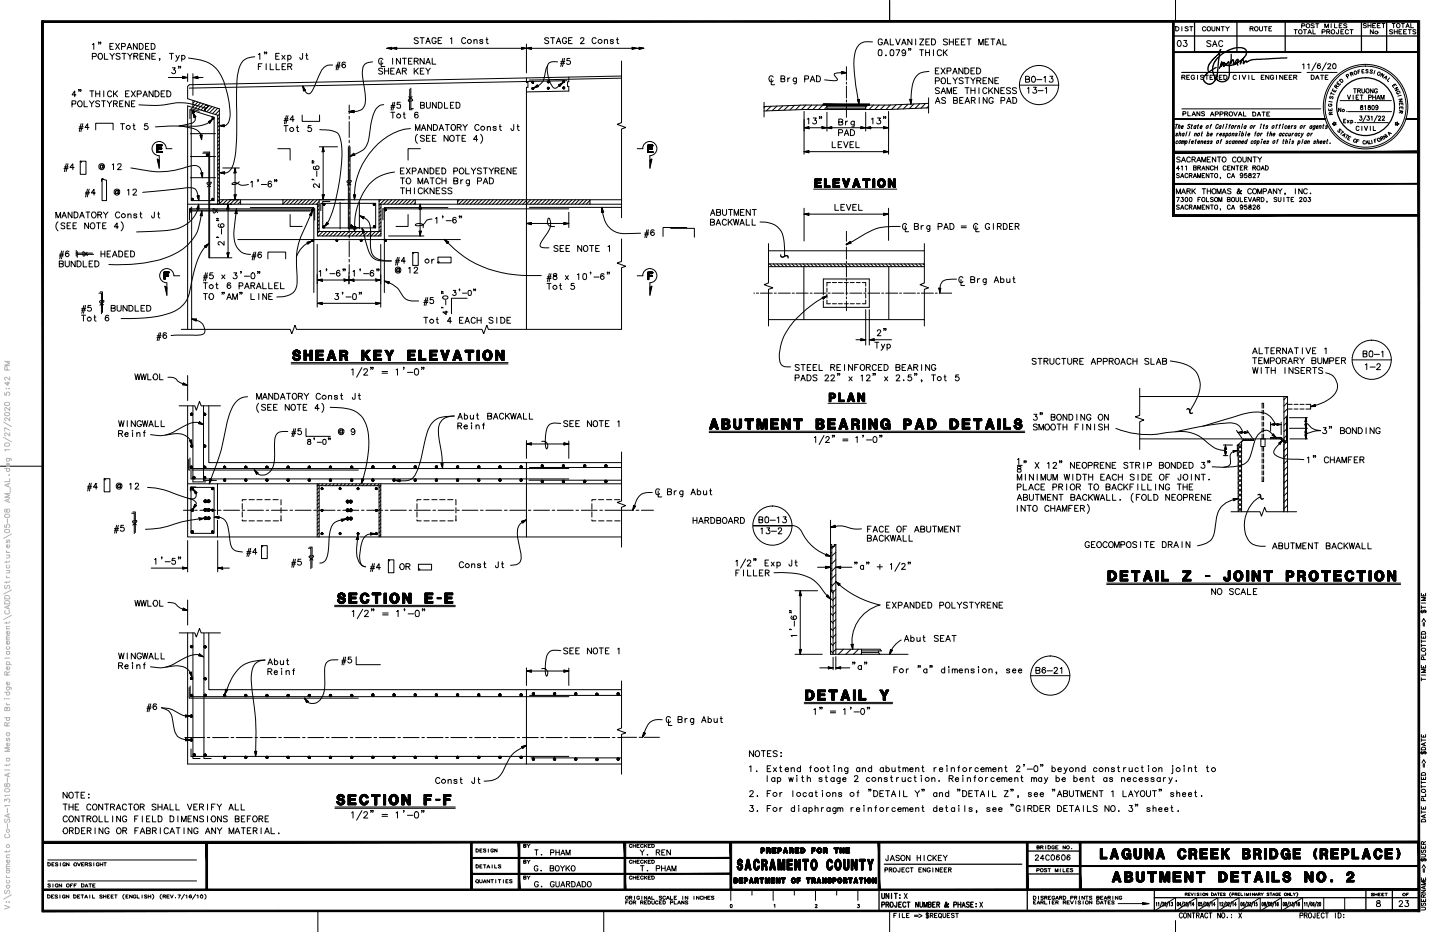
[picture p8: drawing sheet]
<svg xmlns="http://www.w3.org/2000/svg" width="432mm" height="279mm" viewBox="0 0 432 279" stroke-linecap="round" stroke-linejoin="round" font-family="sans-serif">
<g fill="none" stroke="#000" stroke-width=".3">
<path d="M27.7 13.3l.4-.3v1.8M27.7 17h.6a.5 .5 0 0 0 .6-.5 .5 .5 0 0 0-.6-.5h-.6v1.8M29.7 12.8l-.2 .4M29.7 16.1l.2-.1a.89 .89 0 0 1 .8 .9 .89 .89 0 0 1-.8 .9l-.5-.7zM30.2 12.8l-.2 .4M31.3 16v1.8h1.1M33 13.9h.6M33 16l.7 .8M34 13h-1v1.8h1M34.3 16l-.6 .8v1M34.7 13l1.1 1.8M35.8 13l-1.1 1.8"/>
<path d="M36 16.3a.61 .61 0 0 0-.7-.3 .61 .61 0 0 0-.4 .6l.9 .4a.54 .54 0 0 1 0 .8 .54 .54 0 0 1-.8-.1l-.2-.2M36.4 14h.6a.5 .5 0 0 0 .6-.5 .5 .5 0 0 0-.6-.5h-.6v1.9M36.6 16h1.2M37.2 16v1.8M38.1 14.8l.7-1.8 .7 1.8M38.3 16l.7 .8M38.4 14.2h.8M39.6 16l-.6 .8v1M40.1 16.8h1.1v-.7l-1.1-.1v1.8M40.8 16.8l.5 1M41.1 13v1.8l-1.1-1.8v1.8M41.8 13a.92 .92 0 0 1 1.1 .9 .92 .92 0 0 1-1.1 .9z"/>
<path d="M42 16.8h.7M43.1 16h-1.1v1.8h1.1M43.6 13.9h.7M44.6 13h-1v1.8h1M44.9 16v1.8l-1.2-1.8v1.8M45.3 13a.92 .92 0 0 1 1.2 .9 .92 .92 0 0 1-1.2 .9zM45.5 16.8h.7M46.6 16h-1.1v1.8h1.1M47.9 17.7l-.1 .4M50.8 16h1.2M51.4 16v1.8M52.8 16.6l.5 1.1"/>
<path d="M53.8 16.6l-.7 1.5-.5 .3M54.5 16.6v1.8M54.5 16.8a.57 .57 0 0 1 .8 0 .57 .57 0 0 1 0 .8 .57 .57 0 0 1-.8-.1M56.5 17.4a13.1 13.1 0 0 1 7.3 2.2 12.2 12.2 0 0 1 3.9 6.8 17.3 17.3 0 0 1 .8 10.4 2.26 2.26 0 0 1-2.7 .9l1.5-.3-.2 .3 .2 .3-1.5-.3M76.4 17a4.6 4.6 0 0 0-5 4.5l-.3 2.7-.2 5.3a105.8 105.8 0 0 1-.5 17.8l-.3 1.5a3.7 3.7 0 0 1-2.3 3h-1.9l1.5-.3-.2 .3 .2 .4-1.5-.4M77.5 16.3l.4-.3v1.8M77.5 19.9h.6M78.5 19.1h-1v1.8M79.5 15.7l-.2 .5M79.8 19.1v1.8M80 15.7l-.2 .5M81 19.1v1.8h1"/>
<path d="M82.7 16.8h.7M82.8 19.1v1.8h1M83.8 16h-1.1v1.8h1.1M84.5 16.6l1 1.2M84.6 19.9h.6M85.5 16.6l-1 1.2M85.7 19.1h-1.1v1.8h1.1M86.3 16.6v1.8M86.3 16.8a.57 .57 0 0 1 .8 0 .57 .57 0 0 1 0 .8 .57 .57 0 0 1-.8-.1M86.3 19.9l1.1-.1v-.6l-1.1-.1v1.8M86.9 19.9l.6 1M90.7 16v1.6l-.7 .1-.1-.5"/>
<path d="M91.7 16.6h.6M91.9 16l.1 1.7 .4 .1M99.8 19.5a3.3 3.3 0 0 0-3.7 2.2l-2.4 5.4a1.14 1.14 0 0 1-1.7 .8l-.5-.5-.7-1.6 .8 1.3h-.4l-.2 .2-.2-1.5M100.8 19.6h1.2M101.4 18.6l-.6 2.4M101.9 18.6l-.6 2.4M103.6 18.9a.6 .6 0 0 0-.8-.2 .6 .6 0 0 0-.2 .8v.3M111.7 18.5a2.69 2.69 0 0 0-3.1 3.2l.2 2.1a21.7 21.7 0 0 1 .7 7.4l-.2 .5a3.1 3.1 0 0 1-3.4 1.8h-1.3l1.6-.4-.2 .4 .2 .3-1.6-.3M114.3 18.2v1.7h1.1M114.8 17.8l-.4-.3a.86 .86 0 0 0-.9 .9 .86 .86 0 0 0 1.1 .8l.2-.3M116 14.5l1.5-.3-.2 .3 .2 .3zM116 14.5h41.6"/>
<path d="M117.3 14.4l-.2 .1h.2M117.4 14.3l-.7 .2 .7 .1M117.5 14.5l1.5-.3-.2 .3 .2 .3zM117.5 14.2l-1.2 .3 1.2 .2M117.7 17.5v1.7M118.9 14.4l-.3 .1h.3M118.9 14.3l-.7 .2 .7 .1M119 14.2l-1.1 .3 1.1 .2M120.1 17.5v1.7l-1.2-1.7v1.7M120.6 17.5h1.3M121.3 17.5v1.7M122.5 18.4h.7"/>
<path d="M123.6 17.5h-1.1v1.7h1.1M124.2 18.4h.6a.49 .49 0 0 0 .6-.6l-.4-.3h-.8v1.7M124.8 18.4l.6 .8M125.4 11.6a.61 .61 0 0 0-.7-.3 .61 .61 0 0 0-.4 .6l.9 .4a.57 .57 0 0 1-.2 .9 .57 .57 0 0 1-.8-.4M126 11.3h1.2M126.6 11.3v1.8M127.2 17.5v1.7l-1.2-1.7v1.7M127.7 19.2l.7-1.7 .6 1.7M127.7 13.1l.6-1.8 .7 1.8M127.9 12.4h.9M128 18.7h.8M129.6 17.5v1.7h1.1"/>
<path d="M130.7 11.7v-.2a.73 .73 0 0 0-1-.1 .73 .73 0 0 0-.2 1l.2 .4a.61 .61 0 0 0 .7 .3 .61 .61 0 0 0 .4-.7h-.4M131.4 12.1h.6M132.5 11.3h-1.1v1.8h1.1M135.1 11.6l.3-.3v1.8M139.6 11.6l-.2-.2a.87 .87 0 0 0-1 .7 .87 .87 0 0 0 .9 1l.3-.4M142.1 12.3l.3-.4h.5l.2 1.2M142.1 11.9v1.2M144.8 12.1l-.3-.2-.7 .2 1 .7a.5 .5 0 0 1-.5 .3 .5 .5 0 0 1-.5-.3M145.7 11.9h.6M146 11.3v1.5l.4 .3M156.3 14.2l1.6 .3-1.6 .3 .2-.3zM156.4 14.2l1.1 .3-1.1 .2"/>
<path d="M156.4 14.3l.8 .2-.8 .1M156.5 14.4l.3 .1h-.3M157.9 14.5l1.5-.3-.2 .3 .2 .3zM157.9 13.2v8.6M158.1 14.5h35l-1.5 .3 .2-.3-.2-.3 1.5 .3M159.2 14.4l-.3 .1h.3M159.3 14.3l-.7 .2 .7 .1M159.3 14.2l-1.1 .3 1.1 .2M164.2 19.6l-.4 1-.5 2.1a4.3 4.3 0 0 1-3.3 3.7M164.5 11.6a.61 .61 0 0 0-.7-.3 .61 .61 0 0 0-.4 .6l.9 .4a.57 .57 0 0 1-.2 .9 .57 .57 0 0 1-.8-.4M165.1 11.3h1.2M165.7 11.3v1.8"/>
<path d="M166.8 13.1l.7-1.8 .6 1.8M167.1 12.4h.9M167.2 18.5h-1a1.88 1.88 0 0 0-2.1 2.5 7 7 0 0 0 2.1 5.4l.7-.1 1.9-1.5-1.4 .7 .4 .1v.4l1-1.2M168.1 19h1.2M168.1 18.5h1.3M168.8 17.5l-.7 2.4M169.3 17.5l-.6 2.4M169.9 11.7l-.4-.4a.91 .91 0 0 0-.9 .8 .91 .91 0 0 0 .6 1l.7-.5v-.2h-.4M170.5 12.1h.6M170.9 17.5h-.8l-.1 .8a.62 .62 0 0 1 .9 0 .62 .62 0 0 1-.1 .9 .62 .62 0 0 1-.9-.2M171.6 11.3h-1.1v1.8h1.1M174.1 11.7a.48 .48 0 0 1 .7-.4 .48 .48 0 0 1 .2 .7l-1 1.1h1.2"/>
<path d="M178.8 11.6l-.2-.2a.87 .87 0 0 0-1.1 .7 .87 .87 0 0 0 .9 1l.4-.4M181.2 12.3l.3-.4h.6l.1 1.2M181.2 11.9v1.2M184 12.1l-.4-.2-.6 .2 1 .7a.51 .51 0 0 1-.5 .3 .51 .51 0 0 1-.5-.3M184.8 11.9h.6M185.1 11.3v1.5l.4 .3M186.4 18.3v18.5l-1.4 .5 2.6 .9-1.2 .5v26.6M189.5 14.2l1.5 .3-1.5 .3 .2-.3zM189.5 14.2l1.1 .3-1.1 .2M189.6 14.3l.7 .2-.7 .1M189.7 14.4l.2 .1h-.2M191.6 14.2l1.2 .3-1.2 .2"/>
<path d="M191.7 14.3l.7 .2-.7 .1M191.8 14.4l.3 .1h-.3M261.6 12.6a4 4 0 0 0-5.1 2.6 30.9 30.9 0 0 0 .4 12.3l.7 3.8M263.5 15h.8l.1 .2-.1 1.4h-.8l-.1-.2zM264.5 12.1l-.1-.4a.74 .74 0 0 0-1 .2 .74 .74 0 0 0-.1 .9l.2 .4a.63 .63 0 0 0 .7 .2 .63 .63 0 0 0 .4-.6h-.4M265 13.5l.7-1.8 .7 1.8M265.2 12.9h.9M266.8 .1v6.4M267 11.7v1.8h1M267.1 15h.7l.2 .2-.2 1.4h-.7l-.1-.2zM268.6 11.7l.6 1.8 .7-1.8M268.7 14.9h1.1l-.8 1.8"/>
<path d="M270.4 13.5l.6-1.8 .7 1.8M270.6 12.9h.9M271.6 15.5a.73 .73 0 0 1-.1 .9 .73 .73 0 0 1-1 0M272.6 14.7l-.2 .4M273.1 14.7l-.2 .4M273.4 11.7v1.8l-1.2-1.8v1.8M274.6 11.7v1.8M275.8 11.7h1.2l-1.2 1.8h1.2M275.8 14.9h1.1M276.4 14.9v1.8M277.6 15.7h1.1M277.6 14.9v1.8"/>
<path d="M277.6 12.6h.7M278.7 11.7h-1.1v1.8h1.1M278.7 14.9v1.8M279.3 11.7a.93 .93 0 0 1 1.2 .9 .93 .93 0 0 1-1.2 .9zM279.9 14.9v1.8M282.3 15.3l-.4-.4a.86 .86 0 0 0-.8 1 .86 .86 0 0 0 1 .7l.2-.3M282.9 14.9v1.8M283.3 15.7l.7 1M284 14.9l-1.1 1.2M284.1 11.9a.61 .61 0 0 0-.7-.2 .61 .61 0 0 0-.4 .6l.9 .4a.54 .54 0 0 1-.1 .8 .54 .54 0 0 1-.7-.1l-.2-.2M284.7 12.6h1.2M284.7 11.7v1.8"/>
<path d="M285.9 11.7v1.8M286.5 12.6h.6M287.6 11.7h-1.1v1.8h1.1M288.3 12.6h.6M289.4 11.7h-1.1v1.8h1.1M290 11.7h1.2M290.6 11.7v1.8M293.5 13.5v-1.8l.6 1.8 .7-1.8v1.8M295.4 12.6h.6M296.5 11.7h-1.1v1.8h1.1M297.1 11.7h1.2M297.7 11.7v1.8"/>
<path d="M298.8 13.5l.7-1.8 .7 1.8M299 12.9h.9M300.7 11.7v1.8h1.1M352.5 .1v6.4M352.6 8h.4a.65 .65 0 0 1 .5 .6 .65 .65 0 0 1-.5 .7h-.4zM353.3 12.3a.49 .49 0 0 1 .8 .2l.1 .6-.3 .7h-.6l-.3-.7zM354.4 8v1.3M355 12.1h.9l-.5 .7a.59 .59 0 0 1 .4 1 .59 .59 0 0 1-1-.2M356.3 8.2a.43 .43 0 0 0-.5-.2 .43 .43 0 0 0-.3 .4l.6 .3a.43 .43 0 0 1-.1 .6 .43 .43 0 0 1-.7-.2M356.7 8h1M357.2 8v1.3M361.6 8.3a.61 .61 0 0 0-.9-.1 .61 .61 0 0 0 0 .9l.6 .2 .3-.3"/>
<path d="M363.1 12.4a.61 .61 0 0 0-.7-.2 .61 .61 0 0 0-.5 .6l1 .4a.57 .57 0 0 1-.2 .9 .57 .57 0 0 1-.8-.4M363.4 8v.9a.45 .45 0 0 0 .5 .4 .45 .45 0 0 0 .4-.5v-.8M363.6 14l.6-1.8 .7 1.8M363.8 13.3h.9M365.7 8v1.3l-.9-1.3v1.3M366.2 8h.9M366.6 8v1.3M366.6 12.5l-.1-.2a.87 .87 0 0 0-1.1 .7 .87 .87 0 0 0 .9 1l.3-.4M367.5 8l.5 .6M368.6 8l-.6 .6v.7M374.8 8.6l.9-.1 .1-.2-.3-.3h-.7v1.3M375.3 8.6l.5 .7"/>
<path d="M376.4 8.1a.58 .58 0 0 1 .8 .2 .58 .58 0 0 1-.3 .8 .58 .58 0 0 1-.7-.3zM377.6 8v.9a.48 .48 0 0 0 .6 .4 .48 .48 0 0 0 .4-.5v-.8M379 8h1M379.5 8v1.3M380.5 8.6h.5M381.3 8h-.8v1.3h.8M388 8.9h1M388.5 8.9v1.3M390.3 7.7h.8l.2-.3-1-.3v1.3M390.6 19.4l.4-.3v1.5M390.8 8.9h1M391.3 8.9v1.3"/>
<path d="M392.1 19.4l.4-.3v1.5M392.2 10.2l.5-1.3 .6 1.3M392.4 9.8h.7M393.7 8.9v1.3h.8M394.1 7.3a.43 .43 0 0 0-.5-.2 .43 .43 0 0 0-.3 .5l.7 .3 .1 .3h-1M394.5 7.1h1M394.7 18.8l-1.3 2.3M395 7.1v1.2M395.9 19.3a.53 .53 0 0 0-.7-.1 .53 .53 0 0 0-.2 .7v.2M396.4 9.6l.8-.1 .2-.4-1-.2v1.3M397.3 8.3v-1.2l.5 1.2 .5-1.2v1.2M397.7 18.8l-1.3 2.3"/>
<path d="M397.8 9.5h.5l.5 .7M398.1 19.4a.43 .43 0 0 1 .6-.3 .43 .43 0 0 1 .3 .6l-.9 .9h1M398.3 9.5l.5-.2-.1-.3-.9-.1v1.3M399.2 7.1v1.2M399.8 19.2a.75 .75 0 0 1 .9 .4 .75 .75 0 0 1-.3 .9 .75 .75 0 0 1-.9-.4 .75 .75 0 0 1 .3-.9zM400.2 7.1v1.2h.7M401.4 8.9l-.1 1.1-.3 .2-.3-.4M401.6 7.7h.5M402.1 9.5h.5M402.4 7.1h-.8v1.2h.8M402.9 8.9h-.8v1.3h.8M403.9 7.3a.43 .43 0 0 0-.6-.2 .43 .43 0 0 0-.3 .5l.8 .3 .1 .3h-1"/>
<path d="M404.4 9.1a.55 .55 0 0 0-.8 0 .55 .55 0 0 0 0 .8 .55 .55 0 0 0 .8 0M404.8 8.9h1M405.3 8.9v1.3M409.7 7.2a.41 .41 0 0 0-.5-.2 .41 .41 0 0 0-.3 .6l.7 .1a.43 .43 0 0 1-.2 .7 .43 .43 0 0 1-.6-.3M410.2 7.7h.9M410.2 7v1.3M411.1 7v1.3M411.6 7.7h.6M411.8 8.9v1.3l-.9-1.3v1.3M412.5 7h-.9v1.3h.9M413 7.7h.6M413.9 7h-.9v1.3h.9"/>
<path d="M414.4 7h.9M414.8 7v1.3M417.4 7h.9M417.6 9.1a.41 .41 0 0 0-.6-.2 .41 .41 0 0 0-.2 .5l.8 .3a.48 .48 0 0 1-.4 .5 .48 .48 0 0 1-.5-.2M417.9 7v1.3M418.1 9.5h.9M418.1 8.9v1.3M418.8 7.2a.57 .57 0 0 1 .8 .1 .57 .57 0 0 1 0 .7 .57 .57 0 0 1-.8 .1zM419 8.9v1.3M419.5 9.5h.5M420.2 7h.9M420.4 8.9h-.9v1.3h.9"/>
<path d="M420.7 7v1.3M420.9 9.5h.5M421.6 8.3l.5-1.3 .5 1.3M421.7 7.9h.7M421.8 8.9h-.9v1.3h.9M422.3 8.9h.9M422.7 8.9v1.3M423 7v1.3h.9M424.6 9.1a.41 .41 0 0 0-.6-.2 .41 .41 0 0 0-.2 .5l.8 .3a.48 .48 0 0 1-.4 .5 .48 .48 0 0 1-.5-.2M21.6 31.2h.5a.5 .5 0 0 0 .6-.5 .5 .5 0 0 0-.6-.5h-.5v1.9M22.8 28.4h-1.2l.8-1.2v1.8M23.6 30.4a.86 .86 0 0 1 1.1 .5 .86 .86 0 0 1-.6 1.1 .9 .9 0 0 1-.8-.6 .9 .9 0 0 1 .3-1z"/>
<path d="M23.7 38.5h1.1M23.7 38h1.3M23.8 27l-.2 .4M24.3 27l-.2 .4M24.3 37.1l-.6 2.3M24.8 37.1l-.5 2.3M25.2 30.2v1.8h1M26.7 38.2h-1.2l.8-1.1v1.8M26.8 30.2l.7 .9M26.9 27.2h1.2M27.6 27.2v1.8M28.2 30.2l-.7 .9v.9"/>
<path d="M28.7 28.1h1.2M28.7 27.2v1.8M28.7 38.9v-1.9h5.2v1.9M29.8 30.5a.57 .57 0 0 0-.6-.3 .57 .57 0 0 0-.4 .6l1 .6a.62 .62 0 0 1-.4 .6 .62 .62 0 0 1-.7-.3M29.9 27.2v1.8M30.5 30.2h1.1M31.1 30.2v1.8M31.1 27.2v1.8M32.1 30.2l.7 .9M33.5 27.6l-.2-.2a.84 .84 0 0 0-1.1 .7 .84 .84 0 0 0 .9 .9l.4-.4M33.5 30.2l-.7 .9v.9M34 27.2v1.8"/>
<path d="M34 31.1l1.1-.1a.48 .48 0 0 0-.3-.8h-.8v1.8M34.5 28.1l.7 .9M34.6 31.1l.6 .9M35.2 27.2l-1.2 1.2M35.9 31.1h.6M36.1 37.1h1.2M36.7 37.1v1.8M36.9 30.2h-1v1.8h1M37.7 28.1h.6M38.7 27.2h-1v1.8h1M38.7 30.2v1.8l-1.1-1.8v1.8M39.4 27.2l1.2 1.8"/>
<path d="M39.4 31.1h.7M39.9 37.7h.5M40.1 37.1v1.4l.5 .4M40.4 30.2h-1v1.8h1M40.6 27.2l-1.2 1.8M41.1 28.2h.6a.5 .5 0 0 0 .7-.5 .5 .5 0 0 0-.7-.5h-.6v1.9M41.7 31.4l2.5 .2a29.5 29.5 0 0 0 8.8-.8 20 20 0 0 1 8.8 1.6M42.9 29l.7-1.8 .6 1.8M43.1 28.4h.9M44.3 37.1h-.9l-.1 .7a.64 .64 0 0 1 1 0 .64 .64 0 0 1-.1 .9 .64 .64 0 0 1-1-.2M45.9 27.2v1.8l-1.2-1.8v1.8M46.5 27.2a.93 .93 0 0 1 1.2 .6 .93 .93 0 0 1-.6 1.2h-.6z"/>
<path d="M48.3 28.1h.7M49.4 27.2h-1.1v1.8h1.1M50 27.2a.93 .93 0 0 1 1.2 .6 .93 .93 0 0 1-.6 1.2h-.6zM50.5 23.2h5.5M51.7 20.3h.9l-.5 .7a.59 .59 0 0 1 .6 .5 .59 .59 0 0 1-.5 .6 .59 .59 0 0 1-.7-.4M53.7 20l-.2 .4M54.2 20l-.2 .4M54.7 22.9l1.6 .3-1.6 .4 .2-.4zM54.8 23l1.1 .2-1.1 .3M54.9 23.1l.7 .1-.7 .2M54.9 23.2h.3l-.3 .1M56.3 22.1v2.3"/>
<path d="M57.8 33.7l.4-.3zM57.8 23.2l1.6-.3-.2 .3 .2 .4zM57.8 33.8l.4 1.5 .2-.3 .4 .1-1-1.3a2.54 2.54 0 0 1 .4 2.6l-.5 .5-4 .9a11.5 11.5 0 0 1 5.7 1.4l.8 1.1 .3 1.6 .1-1.5-.3 .2-.4-.2 .6 1.5M57.8 22.1v6.5M57.8 30.1v2.2M57.8 23.2h3.1M57.9 33.8l.4-.3-.3 .3M57.9 33.3l-.1 .2M58 33.3l-.2 .4 .4-.4-.4 .4M58.2 33.3l-.4 .4 .4-.4M58.3 33.6l-.2 .2 .2-.1M58.4 35.1l-.1-.4 .2 .4"/>
<path d="M58.5 30.3l-.7 .6M58.6 35.1l-.4-.7 .1 .8M58.7 35.1l-.7-1 .2 1.1M59.2 23.2h-.3l.3 .1M59.2 23.1l-.7 .1 .7 .2M59.3 30.6l-1.5 1.5M59.3 23l-1.1 .2 1.1 .3M59.8 33.3l-2.5-.7v27.5h6.9v-24.9l-7.2-2.3v2.7M60.1 30.9l-1.6 1.5M61 31.1l-1.6 1.6M61.8 31.4l-1.5 1.6M61.9 31.5l.4 .5-.9 .8 .1 .4"/>
<path d="M62.1 31.6l.1 .6-.9 .6 .4 .5M62.4 36.5l1.4-.8-.9 1.3-.1-.4zM62.5 36.5l1-.6-.6 1M62.6 36.6l.6-.4-.4 .5 .2-.3-.3 .2M62.7 31.7l-1.6 1.6M63.6 31.9l-1.6 1.6M63.7 35.6l.4-.3-.3 .3M63.8 35.2l-.2 .2 .2-.2M63.8 35.7a6.6 6.6 0 0 1-6.1 2.1h-6.7l-4.4 .2M63.9 35.2l-.3 .2 .3-.2M63.9 35.2l-.3 .4M64 35.2l-.3 .4 .4-.4"/>
<path d="M64.1 35.3l-.3 .4 .3-.3M64.1 35.5l-.2 .2M64.1 35.4l-.3 .3 .3-.2M64.5 32.2l-1.7 1.6M65.3 32.4l-1.6 1.7M65.8 33.1l-1.3 1.3M65.8 34.2l-.5 .5M65.8 35.3l-.5 .6M65.8 36.4l-.5 .6M65.8 37.6l-.5 .5M65.8 38.7l-.5 .5M65.8 39.8l-.5 .6"/>
<path d="M67.1 37.7h-.2l.2 .1M67.2 37.6l-.7 .1 .7 .2M67.2 37.5l-1 .2 1 .3M85.2 36.1h1.2M85.2 37.7h1.2M85.3 35.6h1.1M85.7 37.7v1.7M85.9 34.7l-.6 2.4M86.4 34.7l-.7 2.4M88.2 35.9h-1.3l.9-1.2v1.7M88.9 38.2h.6M89.2 37.7v1.7h.4"/>
<path d="M90.6 34.5v1.9h5.2v-1.9M91.3 27.1l-.1-.3v.3M91.4 27.1l-.3-.7v.8M91.6 27.1l-.7-1 .2 1.1M93.3 37.7h-.8l-.2 .7a.65 .65 0 0 1 1 0 .65 .65 0 0 1-.1 .9 .65 .65 0 0 1-.9-.2M95.9 38.9l3 .2a3.4 3.4 0 0 1 3.4 3.5 54.5 54.5 0 0 1-3.8 23.8l-1.2 1.5 1.3-.8-.4-.2-.1-.4-.8 1.4M100.7 20.1h1.2M104.6 33.5l1.6-.4-.2 .4 .2 .3zM104.7 31.5v2.6M104.7 34.9v.8M104.7 36.4v4.8M106 33.4l-.3 .1h.3"/>
<path d="M106.1 33.3l-.8 .2 .8 .1M106.2 33.2l-1.2 .3 1.2 .2M114.7 20.7a.61 .61 0 0 0-.7-.3 .61 .61 0 0 0-.4 .6l1.1 .6a.62 .62 0 0 1-.4 .6 .62 .62 0 0 1-.8-.2M115.1 31.4a3.5 3.5 0 0 0-3.2 3.1l-.7 2.8-.4 2.8a5.9 5.9 0 0 1-2.3 5.1l-3.3 1.6M115.3 21.3h1.2M115.3 20.4v1.8M116.5 20.4v1.8M117.2 21.3h.6M117.2 32.1h1.2M117.2 33.7h1.2M117.3 31.6h1.1M117.8 33.7v1.7"/>
<path d="M117.9 30.7l-.6 2.3M118.2 20.4h-1v1.8h1M118.4 30.7l-.6 2.3M118.8 22.2l.6-1.8 .7 1.8M119 21.7h.9M120 30.7h-.9v.7a.62 .62 0 0 1 .9 0 .62 .62 0 0 1-.1 .9 .62 .62 0 0 1-.9-.2M120.6 21.3l1.1-.1 .2-.4-.2-.3-1.1-.1v1.8M120.9 34.2h.6M121.2 33.7v1.4l.4 .3M121.2 21.3l.7 .9M122.6 29l1.2 1-.5 .4M122.9 26.7l-.1 6.2h.8"/>
<path d="M123.1 38.5a18 18 0 0 0-13.4 9.1 20.3 20.3 0 0 0-3.4 12.3M123.2 26.4v6.2h.8M123.6 29l-1.1 1-.1 .3 .5 .1M124.2 20.4v1.8M124.6 39.1v-1.8l.6 1.8 .7-1.8v1.8M124.6 21.2l.8 1M125.3 33.9a.68 .68 0 0 0-.9 0 .68 .68 0 0 0-.1 .9M125.4 20.4l-1.2 1.3M126 21.3h.7M126.1 31.6h.8l.3-.2 .1-.4-.5-.3h-.7v1.7h1l.2-.5-.4-.3M126.4 39.1l.6-1.8 .7 1.8M126.6 38.5h.8"/>
<path d="M127.1 20.4h-1.1v1.8h1.1M127.7 20.4l.6 .9M127.9 30.7v1.2a.58 .58 0 0 0 .7 .5 .58 .58 0 0 0 .4-.7v-1M129 20.4l-.7 .9v.9M129.4 37.3v1.8l-1.2-1.8v1.8M130 37.3h.6a.93 .93 0 0 1 .6 1.2 .93 .93 0 0 1-1.2 .6zM130.8 30.7v1.7l-1.1-1.7v1.7M131.4 30.7h.6a.94 .94 0 0 1 .6 1.1 .94 .94 0 0 1-1.2 .6zM131.7 39.1l.6-1.8 .7 1.8M131.9 38.5h.9M133.3 30.7v1.7h1M133.5 37.3h1.2"/>
<path d="M134.1 37.3v1.8M135.1 31.6h.6M135.6 37.4a.87 .87 0 0 1 1 .8 .87 .87 0 0 1-.9 .9l-.4-.7zM136.1 30.7h-1v1.7h1M136.8 30.7h.6a.94 .94 0 0 1 .5 1.1 .94 .94 0 0 1-1.1 .6zM137.1 38.2l1.1-.2 .1-.3-.2-.3-1-.1v1.8M137.7 38.2l.6 .9M138.8 37.3l.6 .9M140.1 37.3l-.7 .9v.9M143.6 37.7l-.2-.3a.83 .83 0 0 0-1 .8 .83 .83 0 0 0 1 .8l.2-.3M146.1 38.3l.3-.3h.5l.2 1.1M146.1 37.9v1.2"/>
<path d="M148.8 38.2l-.3-.3-.7 .3 1 .6a.5 .5 0 0 1-.5 .3 .5 .5 0 0 1-.5-.3M149.7 37.9h.6M149.9 37.3v1.4l.5 .4M154.1 37.3l-.2 1.8h-.4l-.3-.6M155.1 37.9h.5M155.3 37.3v1.4l.4 .4M157.9 23.4v1.4h.4v1.4h-.4v72.4M159.7 26.3l-.2 .2 .2-.2M159.7 24.4l-.2 .2M159.8 24.4l-.3 .3 .3-.3M159.8 26.3l-.3 .2M159.8 24.4l-.3 .4 .4-.4"/>
<path d="M159.8 26.3l-.3 .3 .3-.3M159.9 26.3l-.4 .4 .4-.4M159.9 26.4l-.4 .3M160 24.5l-.4 .4 .4-.4M160 26.4l-.4 .3M160 24.4l-.4 .4M160 24.5l-.4 .5M160 24.6l-.2 .4M160 26.4l-.4 .4M160 26.5l-.3 .3 .3-.3M160 26.5l-.2 .3 .2-.3M160 26.4l1.2-1v.4l.3 .2z"/>
<path d="M160 24.8l-.1 .2M160 26.6l-.2 .2M161.2 25.7l-.3 .2 .3-.1M161.2 25.5l-.9 .8 1.1-.4M161.2 25.6l-.6 .5 .7-.3M164.3 26.7l.4-.3-.2 .3M164.3 24.3l-.2 .2 .2-.2M164.3 26.2l-.2 .2 .2-.2M164.4 26.2l-.3 .3M164.4 24.3l-.3 .3M164.5 24.3l-.4 .3 .4-.3M164.5 24.3l-.4 .4 .4-.4"/>
<path d="M164.5 24.4l-.3 .4 .4-.4M164.5 26.2l-.3 .5 .4-.4M164.7 24.4l-.4 .4M164.7 24.5l-.4 .3 .4-.3M164.7 24.6l-.3 .2 .3-.2M164.7 26.3l-.4 .4 .4-.4M164.7 24.6l-.2 .2M164.7 26.5l-.2 .2M167.5 25.5l1-.5-.7 .8M167.6 25.5l.7-.3-.5 .6M167.7 25.5l.3-.1-.2 .3M168.8 24.4l.4-.1-.4 .3"/>
<path d="M169 24.3l-.2 .1M169 26.1l-.2 .2M169 26.1l-.2 .3 .2-.3M169.1 26.1l-.3 .3 .3-.3M169.2 26.1l-.4 .4 .4-.4M169.2 24.3l-.4 .3 .4-.3M169.2 24.3l-.4 .4 .5-.3M169.2 26.2l-.4 .3M169.3 26.2l-.4 .4 .4-.4M169.3 26.3l-.3 .3 .3-.3M169.3 24.6l-.1 .2M169.3 26.2l-.5 .4"/>
<path d="M169.4 24.5l-.4 .3M169.4 26.4l-.4 .3 .4-.3M169.4 24.6l-.3 .2M169.4 26.3l-.4 .4M169.4 26.4l-.3 .3M170 24.2l-113.2 2.2M170.6 23.1v1.4h-.4v1.4h.4v1.4l-12.7 .3M186.3 22.8l-129.5 2.6-.5 .5v3.7l9.5 3v28.6M186.3 23.4l-27.6 .6M229.1 30.7v4.4M229.4 31.9l-.3 .4M231.2 31.9l-1.4 1.3"/>
<path d="M231.3 23.6v1.8h1M231.8 23.1l-.3-.4a.87 .87 0 0 0-.9 1 .87 .87 0 0 0 1 .7l.2-.3M233 31.8l-1.4 1.3M234.2 23.6l1.1-.2v-.3l-.4-.4h-.7v1.8l1.1-.2v-.6l-.4-.1M234.7 31.7l-1.3 1.4M236.2 23.4v1.1M236.5 31.7l-1.4 1.3M236.9 23.4l-.6 .2-.1 .2M238.3 31.6l-1.4 1.4M238.8 23.6a.56 .56 0 0 0-.8-.1 .56 .56 0 0 0 0 .9 .56 .56 0 0 0 .8-.1M238.8 23.4v1.5l-.3 .2-.4-.1M240 31.5l-1.4 1.4"/>
<path d="M241.1 38.3l1.5-.3-.2 .3 .2 .3zM241.1 33.4v12.8M241.3 23.7h.5a.5 .5 0 0 0 .7-.5 .5 .5 0 0 0-.7-.5h-.5v1.9M241.4 38.3h6.3M241.7 31.5l-1.4 1.3M242.1 35.7l.4-.3v1.7M242.4 38.2l-.3 .1 .3 .1M242.5 38.2l-.7 .1 .7 .2M242.6 38l-1.2 .3 1.2 .2M243 24.5l.6-1.8 .7 1.8M243.2 23.9h.9M243.4 31.5l-1.3 1.3"/>
<path d="M243.8 35.4h1l-.5 .7a.58 .58 0 0 1 .4 .9 .58 .58 0 0 1-1-.2M244.9 22.7h.5a.94 .94 0 0 1 .6 1.2 .94 .94 0 0 1-1.1 .6zM245 31.5l-1.2 1.3M245.9 35.1l-.2 .5M246.4 35.1l-.2 .5M246.4 38l1.6 .3-1.6 .3 .2-.3zM246.5 38l1.1 .3-1.1 .2M246.6 38.2l.3 .1-.3 .1M246.6 38.2l.7 .1-.7 .2M246.8 31.5l-1.4 1.3M248 32.4h11.6M248 32h11.6"/>
<path d="M248 31.6h11.6M248 38.3l1.5-.3-.2 .3 .2 .3zM248 31.5v1.3M248 33.7v5.6M248 31.9l-.9 .9M248 38.3h18.2M249.3 38.2l-.3 .1 .3 .1M249.4 38.2l-.7 .1 .7 .2M249.4 38l-1.1 .3 1.1 .2M251.5 39.8h.5a.5 .5 0 0 0 .7-.5 .5 .5 0 0 0-.7-.4h-.5v1.8M251.5 36.6l1.1-.2 .1-.4-.4-.3h-.8v1.8l1.2-.2v-.4l-.4-.3M252.3 21.5l1.4 .3-1.4 .4 .2-.4z"/>
<path d="M252.3 21.6l1.1 .2-1.1 .2M252.3 21.7l.7 .1-.7 .2M252.4 21.7l.3 .1-.3 .1M253.6 36.3v1.2M253.7 21.8l-1.4-.3 .2 .3-.2 .4 1.4-.4h-1a3.4 3.4 0 0 0-2.5 .4 1.23 1.23 0 0 0 .8 1.3l.1 .5-.5 .2-3.3-.3M253.8 20v4M253.8 24.6v.6M253.8 25.8v3.6M253.8 30v.6M253.8 31.2v4M254.2 36.3l-.4 .1-.2 .4M255 38.9a.93 .93 0 0 1 1.2 .6 .93 .93 0 0 1-.6 1.1h-.6z"/>
<path d="M256.2 36.6l-.2-.2a.57 .57 0 0 0-.8 .1 .57 .57 0 0 0 .2 .8 .57 .57 0 0 0 .8-.1M256.2 36.3l-.1 1.5-.3 .3-.3-.1M257.1 29.8l.3 .2 .3-.2-.1 1.5zM257.2 29.8l.3 1.1 .2-1.1M257.2 29.9l.3 .7 .1-.7M257.5 29.9l-.1 .3v-.2M258.1 38l1.5 .3-1.5 .3 .2-.3zM258.1 38l1.2 .3-1.2 .2M258.2 38.2l.7 .1-.7 .2M258.3 38.2l.3 .1-.3 .1M259.6 38.3l1.5-.3-.2 .3 .2 .3zM259.6 31.5v1.3"/>
<path d="M259.6 33.7v5.6M260.2 31.5l-.6 .6M261 38.2l-.3 .1 .3 .1M261 38.2l-.7 .1 .7 .2M261 38l-1 .3 1 .2M261.3 35.7l.4-.3v1.7M261.9 31.5l-1.3 1.3M263.1 35.4h.9l-.5 .7a.6 .6 0 0 1 .4 1 .6 .6 0 0 1-1-.3M263.6 31.5l-1.3 1.3M264.9 38l1.5 .3-1.5 .3 .3-.3zM265 38l1.1 .3-1.1 .2M265 38.2l.7 .1-.7 .2"/>
<path d="M265.1 38.2l.3 .1-.3 .1M265.1 35.1l-.2 .5M265.3 31.5l-1.3 1.3M265.6 35.1l-.2 .5M266.4 33.4v12.8M267 31.4l-1.3 1.4M268.7 31.4l-1.3 1.4M270.5 31.3l-1.4 1.4M272.3 31.2l-1.4 1.4M272.8 29.7l.3 .2 .3-.2-.3 1.5zM272.9 29.8l.2 1.1 .3-1.1M273 29.8l.1 .7 .2-.7"/>
<path d="M273 29.9l.1 .3 .1-.3M274 31.2l-1.3 1.4M275.8 31.1l-1.4 1.4M277.5 31.1l-1.3 1.3M278.4 32.3l-11.9 .5h-25.5l-11.9 .5M278.4 31.8l-.5 .6M278.4 31l-11.9 .5h-25.5l-11.9 .4M278.4 29.3v4.6M278.6 21.4a4.6 4.6 0 0 0-5 4.3l-.5 5.5M280.5 21.2h.6M280.5 24.3h.6a.5 .5 0 0 0 .6-.5 .5 .5 0 0 0-.6-.5h-.6v1.8M280.5 31l.7-1.8 .7 1.8"/>
<path d="M280.7 30.4h.9M281.6 20.4h-1.1v1.8h1.1M281.7 26.5a.61 .61 0 0 0-.7-.2 .61 .61 0 0 0-.5 .6l1 .4a.54 .54 0 0 1-.1 .8 .54 .54 0 0 1-.7-.1l-.2-.2M282.2 28.1l.7-1.8 .6 1.8M282.2 20.4l1.2 1.8M282.4 27.4h.9M282.5 23.4a.86 .86 0 0 1 1.1 .6 .86 .86 0 0 1-.6 1.1 .88 .88 0 0 1-.9-.6 .88 .88 0 0 1 .4-1.1zM283.4 20.4l-1.2 1.8M283.5 29.5a.54 .54 0 0 0-.7-.3 .54 .54 0 0 0-.3 .7l1 .5a.58 .58 0 0 1-.4 .6 .58 .58 0 0 1-.7-.3M284 21.3h.5a.48 .48 0 0 0 .7-.5 .48 .48 0 0 0-.7-.4h-.5v1.8M284 28.1v-1.8l.7 1.8 .6-1.8v1.8M284.1 23.3v1.8h1"/>
<path d="M285.7 22.2l.7-1.8 .6 1.8M285.7 23.3l.7 .9M285.9 27.1h.6M285.9 21.5h.9M285.9 30.1l1-.1 .2-.3-.1-.4-1.1-.1v1.8l1.1-.1 .1-.5-.4-.3M287 26.3h-1.1v1.8h1.1M287.1 23.3l-.7 .9v.9M287.8 30.1h.6M288.7 20.4v1.8l-1.2-1.8v1.8M288.8 23.6a.61 .61 0 0 0-.7-.3 .61 .61 0 0 0-.4 .6l.9 .4a.54 .54 0 0 1-.1 .8 .54 .54 0 0 1-.7-.1l-.2-.2M288.8 29.2h-1v1.8h1M289.3 20.4a.93 .93 0 0 1 1.2 .6 .93 .93 0 0 1-.6 1.2h-.6z"/>
<path d="M289.4 23.3h1.2M289.4 26.3h1.2M289.4 31l.7-1.8 .7 1.8M289.6 30.4h.9M290 23.3v1.8M290 26.3v1.8M291.1 23.3l.7 .9M291.1 21.2h.7M291.1 27.1h1.3M291.1 26.3v1.8M291.3 30.1l1-.1v-.7l-1-.1v1.8M291.8 30.1l.6 .9"/>
<path d="M292.2 20.4h-1.1v1.8h1.1M292.4 26.3v1.8M292.4 23.3l-.6 .9v.9M292.9 20.4a.93 .93 0 0 1 1.2 .6 .93 .93 0 0 1-.7 1.2h-.5zM292.9 24.2l1.1-.1 .1-.5-.4-.3h-.8v1.8M293.6 26.3v1.8M293.6 24.2l.5 .9M293.6 29.2v1.8M294.8 24.2h.6M295.8 23.3h-1v1.8h1M295.9 26.6l-.4-.3a.89 .89 0 0 0-.8 .9 .89 .89 0 0 0 .8 .9l.4-.4M296 29.2v1.8l-1.2-1.8v1.8"/>
<path d="M296.5 26.3v1.8M296.9 27.1l.8 1M297.7 23.3v1.8l-1.2-1.8v1.8M297.7 26.3l-1.2 1.1M297.8 29.7l-.2-.4a.86 .86 0 0 0-1.2 .6 .86 .86 0 0 0 .7 1.1l.7-.3v-.3h-.4M298.3 24.2h.7M299.4 23.3h-1.1v1.8h1.1M299.5 26.3v1.8l-1.2-1.8v1.8M300.1 27.1h.6M300.2 30.2h.5a.5 .5 0 0 0 .6-.5 .5 .5 0 0 0-.6-.5h-.5v1.9M301.2 26.3h-1.1v1.8h1.1M301.8 31l.7-1.8 .7 1.8"/>
<path d="M302.1 30.4h.9M303 26.5a.61 .61 0 0 0-.7-.2 .61 .61 0 0 0-.4 .6l.9 .4a.54 .54 0 0 1 0 .8 .54 .54 0 0 1-.8-.1l-.2-.2M303.7 29.2a.92 .92 0 0 1 1.2 .9 .92 .92 0 0 1-1.2 .9zM304.8 26.5a.61 .61 0 0 0-.7-.2 .61 .61 0 0 0-.4 .6l.9 .4a.54 .54 0 0 1-.1 .8 .54 .54 0 0 1-.7-.1l-.2-.2M305.8 25.5h11.7M307.5 23.7h1l.2-.5-.4-.3h-.8v1.7l1.2-.2v-.3l-.4-.4M308.1 26.5l.4-.3v1.7M309.6 23a.49 .49 0 0 1 .8 .2l.1 .7-.2 .7h-.7l-.3-.7zM309.9 26.2h.9l-.5 .7h.3a.61 .61 0 0 1 0 .9 .61 .61 0 0 1-.9-.2M310.9 23.9h1.5M311.3 27.2h1.5M313.1 23.2l.3-.3v1.7"/>
<path d="M313.4 26.5l.4-.3v1.7M314.8 22.9h.9l-.5 .7a.56 .56 0 0 1 .6 .6 .56 .56 0 0 1-.8 .4l-.4-.3M352.6 37.3h.6M352.9 37.3l-.3 1.2M353.4 37.9l.5-.2-.2 .8M353.6 37.3l-.3 1.2M353.8 39.5l-.4 1.3M354.3 38h.5v-.3a.43 .43 0 0 0-.5 .3 .43 .43 0 0 0 .2 .5l.2-.1M354.4 23.2l.8-.1 .1-.3-.3-.3h-.6v1.3M354.4 32.6h41.6M354.4 21.7h35.7M354.7 34.2h.4a.38 .38 0 0 0 .5-.4 .38 .38 0 0 0-.5-.3h-.4v1.2"/>
<path d="M354.9 23.2l.4 .6M355.1 39.9l-.2 .9M355.9 23.2h.5M355.9 39.5l-.4 1.3M356.2 33.5v1.2h.7M356.7 22.5h-.8v1.3h.8M356.9 37.5l-.1-.2-.6 .2 .5 .5v.4l-.3 .1-.4-.1M356.9 39.5l-.4 1.3M357.3 37.7h.3M357.4 34.7l.5-1.2 .6 1.2M357.4 37.3l-.2 1 .2 .2M357.6 34.3h.7"/>
<path d="M358.1 22.9a.53 .53 0 0 0-.7-.3 .53 .53 0 0 0-.2 .7l.1 .3a.49 .49 0 0 0 .6 .2 .49 .49 0 0 0 .3-.5h-.3M358.3 39.9l-.2 .9M358.6 37.8v-.1a.44 .44 0 0 0-.6 .3 .44 .44 0 0 0 .3 .5l.2-.1M358.6 37.7l-.1 .8M359.1 22.5v1.3M359.1 37.7h.3M359.3 37.3l-.2 1 .1 .2M359.8 33.5v1.2l-.9-1.2v1.2M359.9 38h.5l.1-.2a.42 .42 0 0 0-.6 .2 .42 .42 0 0 0 .3 .5l.2-.1M360.3 39.9h.3M360.5 39.5l-.3 1.1 .2 .2M360.9 22.7a.47 .47 0 0 0-.5-.2 .47 .47 0 0 0-.4 .5l.9 .4a.47 .47 0 0 1-.4 .4 .47 .47 0 0 1-.5-.2"/>
<path d="M361.2 33.7a.41 .41 0 0 0-.5-.3 .41 .41 0 0 0-.3 .6l.7 .2a.43 .43 0 0 1-.2 .6 .43 .43 0 0 1-.6-.3M361.4 22.5h.9M361.9 37.7l.1-.1a.41 .41 0 0 1 .2 .6 .41 .41 0 0 1-.5 .2zM361.9 22.5v1.3M362.2 39.5l-.3 1.3M362.8 23.2h.5M363 34.8l.5-1.3 .5 1.3M363 37.7h.2M363.2 34.4h.7M363.3 37.3l-.5 1.2M363.7 22.5h-.9v1.3h.9M364.2 23.2l.8-.1 .1-.3-.3-.3h-.6v1.3"/>
<path d="M364.4 34.2h.8l.1-.5-.9-.2v1.3M364.7 23.2l.4 .6M365 39.9l-.2 .9M365.3 37.5v-.2a.67 .67 0 0 0-.7 .5 .67 .67 0 0 0 .3 .7l.2-.3M365.4 39.9l-.5 .4M365.6 23.2h.5M365.8 34.2h.8l.1-.5-.9-.2v1.3M366.1 37.8a.36 .36 0 0 0-.5 .2 .36 .36 0 0 0 .3 .5l.1-.1M366.2 37.7l-.2 .8M366.5 22.5h-.9v1.3h.9M367 22.5a.66 .66 0 0 1 .9 .5 .66 .66 0 0 1-.5 .8h-.4zM367 37.3l-.4 1.2"/>
<path d="M367.2 34.2h.6l.4-.4-.2-.2-.8-.1v1.3M367.7 34.2l.5 .6M367.7 39.9l-.3 1.3M367.8 37.7l-.3 .8M367.9 37.2l-.1 .2zM368.6 37.7h.3M368.9 37.3l-.4 1.2M369.4 37.7l.2-.1a.41 .41 0 0 1 .2 .6 .41 .41 0 0 1-.6 .2zM369.6 39.9l-.2 .9M370 33.5l.5 1.3 .5-1.3M370.5 37.7l-.3 .8M370.7 22.8l-.1-.1a.56 .56 0 0 0-.7 .1 .56 .56 0 0 0 0 .8 .56 .56 0 0 0 .8 0"/>
<path d="M370.8 37.7l-.5 .3M371.2 37.9l.5-.2-.1 .8M371.3 37.7l-.2 .8M371.3 34.8l.6-1.3 .5 1.3M371.5 34.4h.7M371.7 22.5v1.3M371.8 39.9l-.3 .9M371.8 39.5v.1zM372.5 22.5l.6 1.3 .5-1.3M372.5 37.7l-.3 .8M372.6 39.5l-.4 1.3M372.6 37.2l-.1 .2z"/>
<path d="M372.9 33.5v1.3h.7M373.6 37.8v-.1a.43 .43 0 0 0-.5 .3 .43 .43 0 0 0 .2 .5l.2-.1M373.7 37.7l-.3 .8M373.8 39.5l-.4 1.3M374.5 22.5v1.3M375.1 37.7l.2-.1a.41 .41 0 0 1 .1 .6 .41 .41 0 0 1-.5 .2zM375.4 22.5v1.3h.8M375.7 33.6h.4a.62 .62 0 0 1 .5 .6 .62 .62 0 0 1-.6 .6h-.3zM376 37.7l-.1 .8M376.3 39.9h.3M376.4 37.7l-.4 .3M376.7 39.5l-.5 1.3"/>
<path d="M377 34.8l.5-1.2 .5 1.2M377.2 34.4h.7M378.1 37.7l-.2 .8M378.2 37.2l-.1 .2zM378.2 23.2h.5M378.2 39.9l-.2 .9M378.5 33.6h.8M378.5 39.9l-.4 .4M378.8 37.7h.4M378.9 33.6v1.2M379 22.5h-.8v1.3h.8M379.1 37.3l-.3 1 .2 .2"/>
<path d="M379.9 34.2h.5M380 39.9h.3M380.2 37.8l-.2-.1-.3 .1 .3 .3a.27 .27 0 0 1-.1 .4 .27 .27 0 0 1-.4-.1M380.2 39.5l-.1 1.3M380.5 22.5v1.3l-1-1.3v1.3M380.7 33.6h-.8v1.2h.8M381.1 39.5l-.4 1.3M381.6 37.7l.2-.1a.41 .41 0 0 1 .2 .6 .41 .41 0 0 1-.6 .2zM381.9 22.9a.53 .53 0 0 0-.7-.3 .53 .53 0 0 0-.3 .7l.2 .3a.42 .42 0 0 0 .5 .2 .42 .42 0 0 0 .2-.5h-.2M382.7 37.7h.3M382.8 22.5v1.3M383 37.3l-.4 1.2"/>
<path d="M383.6 37.7h.3M384 37.3l-.5 1.2M384.2 39.9l-.2 .9M384.7 22.5v1.3l-1-1.3v1.3M384.7 37.7l-.2 .8M384.8 37.2l-.1 .2zM385.2 23.2h.5M385.9 37.8l-.1-.1a.44 .44 0 0 0-.5 .3 .44 .44 0 0 0 .2 .5l.3-.1M386 22.5h-.8v1.3h.8M386.2 38h.6l-.1-.3a.43 .43 0 0 0-.5 .3 .43 .43 0 0 0 .3 .5l.2-.1M386.5 39.9l-.1 .8 .3 .1 .2-.3M386.6 23.2h.5"/>
<path d="M387 39.9l-.2 .9M387.3 37.7l-.1 .8M387.4 22.5h-.8v1.3h.8M387.6 39.9l-.3 .9M387.7 37.7l-.4 .3M387.9 23.2h.5l.5 .6M387.9 39.9l-.4 .4M388.4 23.2l.3-.1v-.5l-.8-.1v1.3M388.7 37.8l-.5-.1v.3l.4 .4-.3 .1-.3-.1M388.9 39.9l-.2 .9M390.1 37.7l.1-.1a.41 .41 0 0 1 .2 .6 .41 .41 0 0 1-.5 .2zM390.3 39.9l.1 .9"/>
<path d="M390.8 39.9l-.8 1.3M391.1 37.7l-.2 .8M391.5 37.7l-.5 .3M391.9 21.7h9M393.2 39.9l-.2 .9M393.2 22.5a.67 .67 0 0 1 .9 .7 .67 .67 0 0 1-.9 .6zM393.4 37.8l-.1-.1a.43 .43 0 0 0-.5 .3 .43 .43 0 0 0 .3 .5l.2-.1M393.4 37.7l-.2 .8M393.6 39.9l-.5 .4M394.3 37.8a.36 .36 0 0 0-.5 .2 .36 .36 0 0 0 .3 .5l.1-.1M394.4 37.7l-.3 1-.5 .2M394.5 23.8l.5-1.3 .5 1.3"/>
<path d="M394.7 23.4h.7M394.7 38h.5v-.3a.45 .45 0 0 0-.5 .3 .45 .45 0 0 0 .2 .5l.3-.1M395.7 37.9l.5-.2-.2 .8M395.7 37.7l-.2 .8M396 22.5h.9M396.4 22.5v1.3M396.7 37.7h.3M396.9 37.3l-.2 1 .1 .2M397.4 23.2h.5M398.1 37.8l-.5-.1v.3l.4 .4-.3 .1-.3-.1M398.2 22.5h-.8v1.3h.8M398.5 30.4l1 .2"/>
<path d="M398.6 31.2a.37 .37 0 0 0-.2 .4 .37 .37 0 0 0 .4 .3l.4-.1 .2-.4-.2-.2-.2 .2M398.9 32.8v.4M399 28.8a.32 .32 0 0 0-.3 .4 .32 .32 0 0 0 .3 .3l.4-.5a.33 .33 0 0 1 .4 .3 .33 .33 0 0 1-.3 .4M399 34l-.3-.3-.2 .3 .2 .4 .9-.2M399.1 27.9l.9 .4M399.2 27.6l-.2 .7M399.4 32.5v.6l-.9 .1-.1-.6M399.5 33.6l-.5 .4 .1 .4M399.7 26.6l-.2 .5 .9 .5 .3-.5M400 36.5l.2 .4 .5-.1-.3 .3 .3 .4-.5-.2-.2 .4v-.4l-.5-.2 .5-.1zM400.1 27.1l-.2 .3M400.5 26.2l.3-.4-.1-.3-.6 .4 .8 .6"/>
<path d="M400.7 25.9l.7 .1M401.2 39.2a.33 .33 0 0 0 .1 .4 .33 .33 0 0 0 .5-.1l-.2-.6a.34 .34 0 0 1 .4-.1 .34 .34 0 0 1 .1 .4M401.3 24.4l-.4 .6 .7 .6 .4-.5M401.5 25l-.2 .3M401.7 24l.3-.2a.47 .47 0 0 1 .6 .3 .47 .47 0 0 1-.3 .6zM401.8 30.2h15.4M402.1 32.4v1.1l-.7-1.1v1.1M402.4 39.2l.5 .5M402.7 39.5l-.7 .8M402.9 36.3h.4M403.5 35.8h-.6v1h.6M403.9 23l.4-.3a.29 .29 0 0 0 0-.4 .29 .29 0 0 0-.4 .1l-.3 .1 .6 .9"/>
<path d="M404 36.1l.6 .7M404.1 28.5l.4 1.3 .5-1.3M404.3 33.5h13M404.6 36.1l-.6 .7M405 22.3l.6-.3-.2-.3-.6 .1 .4 1M405.1 36.1v1M405.1 36.3a.33 .33 0 0 1 .4-.1 .33 .33 0 0 1 0 .5 .33 .33 0 0 1-.4 0M405.3 22.2l.5 .3M405.8 28.5v1.3M405.9 26.6h.8M406.3 26.6v1.3M406.7 29.1h.4"/>
<path d="M407 36.8h9.3M407.1 27.2h.6l.3-.3-.3-.3h-.6v1.3M407.4 28.5h-.7v1.3h.7M407.5 38.1v-.1a.53 .53 0 0 0-.7 .1 .53 .53 0 0 0 0 .8 .53 .53 0 0 0 .7 0M407.5 27.2l.5 .7M407.6 21.5l-.4 .1M407.7 21l-.5 .1 .1 1M407.7 34.8h.7l-.3 .5a.38 .38 0 0 1 .2 .6 .38 .38 0 0 1-.6-.1M407.9 28.5h.8M408.1 31.7l-.1 .2a.54 .54 0 0 1 .6 .3 .54 .54 0 0 1-.2 .7 .44 .44 0 0 1-.5-.5 .44 .44 0 0 1 .6-.3l.1-.4zM408.3 28.5v1.3M408.4 37.8v1.3"/>
<path d="M408.4 26.6v.9a.42 .42 0 0 0 .5 .4 .42 .42 0 0 0 .3-.5v-.8M408.7 21.3l-.3 .1M408.9 20.8l-.5 .1v1l.7-.1M409.1 37.8l.5 1.3 .5-1.3M409.2 31.8l.2-.2v1.3M409.6 34.6l-.9 1.9M409.7 26.8l.3-.2a.61 .61 0 0 1 .5 .7 .61 .61 0 0 1-.7 .5l-.2-.4zM410 34.8h.6l-.3 .5a.38 .38 0 0 1 .3 .6 .38 .38 0 0 1-.7-.1M410.2 21a.3 .3 0 0 0-.4-.2 .3 .3 0 0 0-.2 .4l.5 .2 .1 .3h-.6M410.3 31.7v.2a.54 .54 0 0 1 .6 .3 .54 .54 0 0 1-.2 .7h-.2a.54 .54 0 0 1-.2-.7 .54 .54 0 0 1 .6-.3l-.2-.3zM410.4 29.2h.3a.38 .38 0 0 0 .5-.3 .38 .38 0 0 0-.5-.4h-.3v1.3M410.9 37.8v1.3"/>
<path d="M411.2 35.1l.2-.3v1.3M411.5 31.7l.2-.1a.61 .61 0 0 1 .4 .7 .61 .61 0 0 1-.6 .5zM411.6 21.2a.32 .32 0 0 0-.3-.3 .32 .32 0 0 0-.3 .4l.5 .4v.2h-.7v-.2M411.6 29.1h.9M411.6 28.5v1.3M411.7 26.6v1.3l-.8-1.3v1.3M411.8 37.8v1.3h.7M412.3 21.1l-.3 1.1M412.5 28.5v1.3M412.8 29.8l.5-1.3 .5 1.3M413 29.4h.6M413 26.9l-.1-.1a.53 .53 0 0 0-.8 .4 .53 .53 0 0 0 .8 .5l.1-.3h-.3"/>
<path d="M413 34.6l-.9 1.9M413.1 21.8a.43 .43 0 0 1 .7 0 .43 .43 0 0 1-.1 .7 .43 .43 0 0 1-.6-.2zM413.2 32a.47 .47 0 0 1 0 .6 .47 .47 0 0 1-.6 .1M413.4 35.1a.32 .32 0 0 1 .3-.3 .32 .32 0 0 1 .3 .4l-.7 .9h.8M414.1 29.8v-1.3l.5 1.3 .4-1.3v1.3M414.5 35.1a.32 .32 0 0 1 .4-.3 .32 .32 0 0 1 .2 .5l-.6 .8h.7M414.9 23.4l.9-.6-.2 1M415 22.3l-.4 .9-.1-1.2-.5 .9M415.2 23.2l.5 .3M416.7 23.4l-.7 .7 .4 .4M416.9 39.9l-.3 .4M418 25.4l.1 .3"/>
<path d="M418.1 26.7l.9-.5-.5 1 .9-.5M418.3 36.8l.5 .1 .2-.4v.5l.5 .1-.5 .2v.4l-.2-.4-.5 .2 .3-.4zM418.7 25.7l-.4-.6-.8 .6 .4 .5M419.2 27.9l.2 .2a.37 .37 0 0 1-.5 0 .37 .37 0 0 1-.1-.5 .49 .49 0 0 1 .6-.3 .49 .49 0 0 1 .4 .6h-.1M419.5 29.8l1-.1-1 .8 1.1-.1M419.6 33.1l1 .2-.2 .7-.3-.2v-.5M419.7 32.7v-.6h.9l.1 .6M420.1 33.6l-.6 .2M420.2 28.6l-1 .2M420.2 30.9v.4M420.2 32.1v.3M420.7 31.5l-.1-.6h-1l.1 .7"/>
<path d="M19.2 50.5h1.2M19.3 50h1.1M19.9 49.1l-.6 2.3M20.4 49.1l-.6 2.3M22.2 50.2h-1.2l.8-1.1v1.8M24.1 48.3h1.7v4h-1.7zM24.1 48.5l.2 .2M24.2 48.3l.2 .3M25.6 58.1h1.1M25.7 57.7h1.2M26.2 56.7l-.5 2.4M26.7 56.7l-.5 2.4"/>
<path d="M28.6 57.8h-1.2l.8-1.1v1.8M30.4 49.5l-.3 .4 .2 .5M30.9 49.7l-.1-.1a.49 .49 0 0 0-.7 .1 .49 .49 0 0 0 .2 .7l.5-.2M30.9 49.5l-.1 .9h.2M31 49.5v.9a.82 .82 0 0 0-.3-1.4 .82 .82 0 0 0-1 1 .83 .83 0 0 0 .5 .8 .83 .83 0 0 0 .9-.3M31.1 53.7l-.5-.1v6.5h1.3v-6.1l-1.4-.3v.6M33.7 49.4l.3-.3v1.8M34.9 57.1l-.2 .4 .2 .5M35.3 49.5a.51 .51 0 0 1 .7-.4 .51 .51 0 0 1 .3 .7l-1.1 1.1h1.2M35.4 57.3l-.5-.2-.3 .4 .3 .5 .5-.2M35.4 57.1v.9h.2M35.6 57.1v.9a.82 .82 0 0 0-.4-1.4 .82 .82 0 0 0-1 1.1 .87 .87 0 0 0 .6 .7 .87 .87 0 0 0 1-.2"/>
<path d="M38.2 57l.4-.3v1.8M39.2 50.4l1.3 .1a27.6 27.6 0 0 0 16.8-.8 2.38 2.38 0 0 1 3.3 2.6l.1 1M39.9 57.1a.51 .51 0 0 1 .6-.4 .51 .51 0 0 1 .3 .7l-1 1.1h1.2M42.8 57.7l10.3-1.1a13.5 13.5 0 0 1 5.2-.1 2.94 2.94 0 0 1 1.1 2.7l.2 .9 .2-1.5-.4 .3-.3-.2 .5 1.4M47 43.4h1.6v.3h-1.3v.7h1.2v.2h-1.2v.8h1.3v.3h-1.6v-2.3h1.6v.4h-1.3v.6h1.2v.2h-1.2v.8h1.3v.3h-1.6zM47 43.4v2.3M47.1 43.4v2.3M47.2 43.4v2.3M47.3 43.4v.3M47.3 44.4v.2M47.3 45.4v.3M47.4 43.4v.3"/>
<path d="M47.4 44.4v.2M47.4 45.4v.3M47.5 43.4v.3M47.5 44.4v.2M47.5 45.4v.3M47.6 43.4v.3M47.6 44.4v.2M47.6 45.4v.3M47.7 43.4v.3M47.7 44.4v.2M47.7 45.4v.3M47.8 48.1l-.6-.2 .6 1.9"/>
<path d="M47.8 48.3l-.4-.2 .4 1.2M47.8 48.4v.4M47.8 43.4v.3M47.8 44.4v.2M47.8 45.4v.3M47.9 43.4v.3M47.9 44.4v.2M47.9 45.4v.3M48.1 43.4v.3M48.1 44.4v.2M48.1 45.4v.3M48.2 43.4v.3"/>
<path d="M48.2 44.4v.2M48.2 45.4v.3M48.3 43.4v.3M48.3 44.4v.2M48.3 45.4v.3M48.5 43.4v.3M48.5 44.4v.2M48.5 45.4v.3M48.6 43.4v.3M48.6 45.4v.3M49.8 44.5a2.13 2.13 0 0 0-2.1-2.1 2.13 2.13 0 0 0-2.1 2.1 2.13 2.13 0 0 0 2.1 2.2l.1 3.7-.7-2.8 .7 .4M49.8 44.6h1.8"/>
<path d="M57.1 53.3h7.5M57.1 46.9h7.5M57.1 40.1h7.5M57.6 59.6l-.1 .1M57.7 59.5l-.2 .4 .3-.3-.3 .3M57.8 59.6l-.3 .3 .4-.2M58 59.8l-.2 .2 .2-.1M59.2 58.7l.3 .7 .1-.7M59.4 58.8v.3l.1-.3M59.6 58.7v1.1l-.4-1.1M60.1 40.5l.3 .7 .1-.7M60.2 51.8l.3 .1 .3-.2-.1 1.6z"/>
<path d="M60.3 40.6v.3l.1-.3M60.5 40.4v1.2l-.4-1.1M60.6 51.9v.3l-.1-.3M60.7 51.8l-.1 .8-.2-.7M60.8 45.9h1.8v31.4M60.8 51.8l-.2 1.1-.3-1.1M61 45.6h1.9v31.7M62 46.4l.2-.2-.3 .3M62 46.5l.3-.3-.3 .3M62 46.6l.4-.3-.4 .4M62.1 46.2l-.1 .2M62.4 46.2l-.4 .4 .4-.4"/>
<path d="M62.4 46.4l-.2 .3 .2-.3M62.4 46.5l-.2 .2 .2-.2M62.4 46.5l-.1 .2M62.5 54.6l-.4 .2v.3l1.1 .8M62.9 54.6l.5 .2-1.2 1.2M63.6 59.7l.3-.2-.3 .4 .3-.3-.3 .3M63.9 59.6l-.2 .4 .3-.4M64.1 59.7l-.3 .3 .3-.3M64.1 59.8l-.2 .2 .2-.1M65.3 59.9l.5 .5M65.3 58.7l.5 .6M65.3 57.7l.5 .5"/>
<path d="M65.3 56.5l.5 .5M65.3 55.4l.5 .5M65.3 54.3l.5 .5M65.3 53.1l.5 .6M65.3 52l.5 .6M65.3 50.9l.5 .5M65.3 50.4h.5M65.8 41l-.5 .5M65.8 42.1l-.5 .5M65.8 43.2l-.5 .6M65.8 44.3l-.5 .5M65.8 45.5l-.5 .5"/>
<path d="M65.8 46.5l-.5 .6M65.8 47.7l-.5 .5M65.8 48.8l-.5 .5M65.8 49.9l-.5 .5M66.8 50.4h5M67 59.9l-1.2 1.2M67.2 51.8h-.3l.3 .1M67.3 51.7l-.7 .1 .7 .2M67.4 51.6l-1.2 .2 1.2 .3M68.1 59.9l-1.3 1.3M69.3 59.9l-1.4 1.3M70.2 58.4l.3 .1 .3-.1-.3 1.5z"/>
<path d="M70.2 51.8l.3-1.1 .2 1.1M70.2 58.4l.3 1.1 .2-1.1M70.4 59.9l-1.4 1.3M70.4 58.5l.1 .7 .2-.7M70.4 58.5l.1 .3v-.3M70.5 50.4l.3 1.5-.3-.2-.3 .2zM70.5 50.6v9M70.5 51.7v-.6l.2 .7M71.5 59.9l-1.3 1.3M71.8 54.5a1.82 1.82 0 0 1-2.3 .7l.2-.3a2.08 2.08 0 0 1 2.5 .6l2.3-.2M72.1 59.9v1.3M75.2 54.7l.4-.4v1.8"/>
<path d="M77.5 54l-.2 .5M78.4 55.3h1.5M81.4 54.6a.68 .68 0 0 0-.9 0 .68 .68 0 0 0-.1 .9M82.5 54l-.2 .5M83.1 54l-.2 .5M83.3 44.6h3.7v3.4M84.8 59.9v1.3M85 59.9l-.2 .1M86.1 59.9l-1.3 1.3M87.2 59.9l-1.3 1.3M88.3 59.9l-1.3 1.3M89.5 59.9l-1.4 1.3"/>
<path d="M90.6 59.9l-1.3 1.3M91.7 59.9l-1.3 1.3M92.8 59.9l-1.3 1.3M93.7 53.8l.5 .2M93.7 48.2l.5 .2M93.7 48.7l.5 .2M94 59.9l-1.4 1.3M94.2 49.8a.6 .6 0 0 0-.2 .9 .6 .6 0 0 0 .9 .2h.3M95 51.3v1.6M95.1 59.9l-1.4 1.3M95.7 59.9v9.5l-.5 .6M95.8 55.1v1.2l-1.1-1.1a.48 .48 0 0 0-.7 .3 .48 .48 0 0 0 .4 .6"/>
<path d="M95.8 44h5.4M96.6 58.4l.3 .1 .3-.1-.3 1.5zM96.6 45.5l.3-1.1 .3 1.1M96.6 58.4l.3 1.1 .3-1.1M96.8 45.4l.1-.7 .2 .7M96.8 58.5l.1 .7 .2-.7M96.8 45.4l.1-.3 .1 .3M96.8 58.5l.1 .3 .1-.3M96.9 44l.3 1.5-.3-.2-.3 .2zM96.9 44.3v15.3M104.5 44v24.6h2.6M104.5 54.1l-.4 .2v.3l1.1 .8"/>
<path d="M104.7 42v.8M104.7 43.6v4.8M104.7 49.1v.9M104.7 50.7v4.8M104.7 56.3v.8M104.7 57.9v4.8M104.9 54.1l.4 .1v.3l-1.2 1M105 44v24.2h2.6M105 46.9l1.2-1-.1 .4 .3 .2zM106 58.4l.3 .1 .4-.1-.4 1.5zM106 58.4l.3 1.1 .3-1.1M106.1 46.2l-.2 .2h.3"/>
<path d="M106.1 46l-.8 .7 1.1-.3M106.1 46.1l-.5 .4 .7-.1M106.2 58.5l.1 .7 .2-.7M106.2 58.5l.1 .3 .1-.3M113.7 59.9v9.5M114.2 59.9l-.5 .5M115.3 59.9l-1.3 1.3M116.4 59.9l-1.3 1.3M117.5 59.9l-1.3 1.3M118.3 51.6a12.2 12.2 0 0 0-10.7 9 21.1 21.1 0 0 0-1.3 8.8M118.7 59.9l-1.4 1.3M119.8 59.9l-1.4 1.3"/>
<path d="M120.1 51.2h.7M120.1 53.3h1.2M120.1 56.3h1.2M120.7 53.3v1.8M120.7 56.3v1.8M120.9 59.9l-1.3 1.3M121.2 50.4h-1.1v1.7h1.1M121.9 57.1h1.2M121.9 56.3v1.8M121.9 50.4l1.1 1.7M121.9 53.7l.2-.2a.83 .83 0 0 1 1.1 .8 .83 .83 0 0 1-1.1 .8l-.3-.7zM122 59.9l-1.3 1.3"/>
<path d="M123 50.4l-1.1 1.7M123.1 56.3v1.8M123.1 59.9l-1.3 1.3M123.6 51.3h.5a.5 .5 0 0 0 .7-.5 .5 .5 0 0 0-.7-.4h-.5v1.8M124.3 56.3v1.8M124.3 59.9l-1.4 1.3M124.5 59.9v1.3M125.2 40.3a1.9 1.9 0 0 0 0 2.7M125.3 52.1l.7-1.7 .7 1.7M125.3 55.1v-1.8l.7 1.8 .7-1.8v1.8M125.5 51.6h.9M126 44.6h-3.6v3.4"/>
<path d="M126.7 56.6l-.4-.3a.89 .89 0 0 0-.9 .9 .89 .89 0 0 0 .9 .9l.4-.4M127.1 55.1l.7-1.8 .7 1.8M127.2 56.3v1.8M127.3 40.9a.59 .59 0 0 0-.7-.4 .59 .59 0 0 0-.5 .6l1.1 .6a.62 .62 0 0 1-.4 .7 .62 .62 0 0 1-.8-.3M127.4 54.5h.9M127.6 57.1l.8 1M127.9 41.5h.6M128.3 50.4v1.7l-1.1-1.7v1.7M128.4 56.3l-1.2 1.2M129 50.4a.92 .92 0 0 1 1.1 .8 .92 .92 0 0 1-1.1 .9zM129 53.3h1.2M129 40.6h-1.1v1.8h1.1"/>
<path d="M129.6 53.3v1.8M129.7 41.5h.6M130.2 56.3v1.8l-1.2-1.8v1.8M130.7 51.2h.7M130.7 40.6h-1v1.8h1M130.8 57.1h.7M131.8 50.4h-1.1v1.7h1.1M131.9 56.3h-1.1v1.8h1.1M132 53.7l-.4-.4a.86 .86 0 0 0-.9 1 .86 .86 0 0 0 1.1 .8l.2-.4M132.5 50.4a.92 .92 0 0 1 1.2 .8 .92 .92 0 0 1-1.2 .9zM132.5 54.2h1.2M132.5 53.3v1.8"/>
<path d="M133.7 53.3v1.8M133.7 56.6a.61 .61 0 0 0-.7-.3 .61 .61 0 0 0-.4 .6l.9 .4a.54 .54 0 0 1 0 .8 .54 .54 0 0 1-.8-.1l-.2-.2M134.4 40.6v1.8l-1.2-1.8v1.8M135.2 40.7a.86 .86 0 0 1 1.1 .6 .86 .86 0 0 1-.6 1.1 .88 .88 0 0 1-.9-.7 .88 .88 0 0 1 .4-1zM135.5 56.6a.61 .61 0 0 0-.7-.3 .61 .61 0 0 0-.4 .6l.9 .4a.54 .54 0 0 1 0 .8 .54 .54 0 0 1-.8-.1l-.2-.2M136.1 51.3h.5a.5 .5 0 0 0 .6-.5 .5 .5 0 0 0-.6-.4h-.5v1.8M136.1 54.2l1.1-.2 .1-.3-.5-.4h-.7v1.8h1.1l.1-.6-.4-.3M136.7 40.6h1.2M137.2 59.9v1.3M137.3 40.6v1.8M137.8 59.9l-.6 .6M138 50.5a.8 .8 0 0 1 1.1 .8 .8 .8 0 0 1-1.2 .6l-.2-.8z"/>
<path d="M138.2 53.9v1.2M138.6 41.5h.6M138.8 53.9l-.4 .1-.2 .4M138.9 59.9l-1.3 1.3M139.6 50.4v1.7h1.1M139.6 40.6h-1v1.8h1M140.1 59.9l-1.4 1.3M140.8 54.2a.56 .56 0 0 0-.9-.1 .56 .56 0 0 0 0 .9 .56 .56 0 0 0 .9-.1M140.8 53.9l-.1 1.6-.7 .1M141.2 59.9l-1.4 1.3M141.3 50.4l.7 .8M142.3 59.9l-1.3 1.3"/>
<path d="M142.7 50.4l-.7 .8v.9M143.2 54.3h.6a.5 .5 0 0 0 .6-.5 .5 .5 0 0 0-.6-.5h-.6v1.9M143.3 41.8h-1.3l.9-1.2v1.8M143.4 59.9l-1.3 1.3M144.1 40.3a1.9 1.9 0 0 1 0 2.7M144.3 50.7a.54 .54 0 0 0-.7-.4 .54 .54 0 0 0-.3 .8l1 .4a.58 .58 0 0 1-.4 .7 .58 .58 0 0 1-.7-.3M144.5 59.9l-1.3 1.3M144.9 55.1l.7-1.8 .6 1.8M145 50.4h1.1M145.2 54.5h.8M145.5 50.4v1.7M145.7 59.9l-1.4 1.3"/>
<path d="M146.6 50.4l.7 .8M146.7 53.3a.93 .93 0 0 1 1.2 .6 .93 .93 0 0 1-.6 1.2h-.6zM146.8 59.9l-1.3 1.3M147.9 59.9l-1.3 1.3M148 50.4l-.7 .8v.9M148.5 51.2l1-.1v-.6l-1-.1v1.7M149 59.9l-1.3 1.3M149.1 51.2l.6 .9M150.2 59.9l-1.4 1.3M150.3 51.2h.7M151.3 59.9l-1.3 1.3M151.4 50.4h-1.1v1.7h1.1"/>
<path d="M152.4 59.9l-1.3 1.3M153.2 50.4v1.7l-1.2-1.7v1.7M153.5 59.9l-1.3 1.3M153.9 51.2h.7M154.6 59.9l-1.2 1.3M154.9 50.4h-1v1.7h1M155.8 59.9l-1.4 1.3M156.9 59.9l-1.3 1.3M158.1 59.9l-1.4 1.3M159.1 59.9l-1.3 1.3M160.3 59.9l-1.4 1.3M161.4 59.9l-1.3 1.3"/>
<path d="M162.5 59.9l-1.3 1.3M163.6 59.9l-1.3 1.3M164.8 59.9l-1.4 1.3M165.9 59.9l-1.4 1.3M167 59.9l-1.3 1.3M168.1 59.9l-1.3 1.3M169.2 59.9l-1.2 1.3M170.4 59.9l-1.4 1.3M171.5 59.9l-1.3 1.3M172.6 59.9l-1.3 1.3M173.7 59.9l-1.3 1.3M174.9 59.9l-1.4 1.3"/>
<path d="M176 59.9l-1.3 1.3M176.9 59.9v1.3M186.3 59.9l-120.5 .1M191.1 44.6h1.7M192.7 44.5a2.13 2.13 0 0 1 2.1-2.1 2.13 2.13 0 0 1 2.2 2.1 2.13 2.13 0 0 1-2.2 2.2M194.2 45.7v-2.2v2.2M194.2 43.5h1.6v.3h-1.4v.6h1.2v.2h-1.2v.9h1.4v.2h-1.6zM194.2 43.5h1.6v.3h-1.4v.6h1.2v.3h-1.2v.8h1.4v.2h-1.6zM194.2 43.5v2.2M194.3 43.5v2.2M194.4 43.5v2.2M194.4 43.5v2.2v-2.2"/>
<path d="M194.4 43.5v.3M194.4 44.4v.2M194.4 45.5v.2M194.5 43.5v.3M194.5 44.4v.2M194.5 45.5v.2M194.6 43.5v.3M194.6 44.4v.2M194.6 45.5v.2M194.7 43.5v.3M194.7 44.4v.2M194.7 45.5v.2"/>
<path d="M194.8 43.5v.3M194.8 44.4v.2M194.8 45.5v.2M194.9 46.7v3.7l.6-2.8-.6 .4M194.9 48.1l.4-.2-.4 1.9M194.9 48.3l.3-.2-.3 1.2M194.9 48.4v.4M194.9 43.5v.3M194.9 44.4v.2M194.9 45.5v.2M195 43.5v.3M195 44.4v.2"/>
<path d="M195 45.5v.2M195.1 43.5v.3M195.1 44.4v.2M195.1 45.5v.2M195.2 43.5v.3M195.2 44.4v.2M195.2 45.5v.2M195.3 43.5v.3M195.3 44.4v.2M195.3 45.5v.2M195.5 43.5v.3M195.5 44.4v.2"/>
<path d="M195.5 45.5v.2M195.6 43.5v.3M195.6 44.4v.2M195.6 45.5v.2M195.7 43.5v.3M195.7 45.5v.2M195.8 45.7v-.2v.2M241.1 45.5l1.5-.4-.2 .4 .2 .3zM241.1 45.5h25.3M242.4 45.4l-.3 .1h.3M242.5 45.3l-.7 .2 .7 .2M242.6 45.2l-1.2 .3 1.2 .2"/>
<path d="M244 56.7h24.9M244.3 56.1h2h-2M244.3 56h2h-2M244.3 55.9h2h-2M244.3 55.8h2h-2M244.3 55.6h.7h-.7M244.3 55.4h.7h-.7M244.3 55.2h.7h-.7M244.3 55.1h.7h-.7M244.3 55h1.8zM244.3 54.9h1.8h-1.8M244.3 54.7h1.8h-1.8"/>
<path d="M244.3 54.5h.7h-.7M244.3 54.4h.7h-.7M244.3 54.3h.7h-.7M244.3 54.2h.7h-.7M244.3 54.1h.7h-.7M244.3 54h2h-2M244.3 53.8h2h-2M244.3 53.7h2h-2M244.3 53.7h2h-2h2v.3h-1.3v.6h1.1v.4h-1.1v.7h1.3v.5h-2zM244.3 56.1h2M244.3 55.9h2M244.3 55.8h2"/>
<path d="M244.3 55.6h.7M244.3 55.5h.7M244.3 55.3h.7M244.3 55.2h.7M244.3 55.1h.7M244.3 54.8h1.8M244.3 54.7h1.8M244.3 54.5h.7M244.3 54.4h.7M244.3 54.2h.7M244.3 54h2M244.3 53.9h2"/>
<path d="M244.3 53.8h2M245 55.7h-.7h2M245 54.6h-.7h1.8M247.2 56.1h1.7h-1.7M247.2 56h1.7h-1.7M247.2 55.9h1.7h-1.7M247.2 55.8h1.7h-1.7M247.2 55.7h.6h-.6M247.2 55.6h.6h-.6M247.2 55.4h.6h-.6M247.2 55.2h.6h-.6M247.2 55.1h.6h-.6"/>
<path d="M247.2 55h.6h-.6M247.2 54.9h.6h-.6M247.2 54.7h.6h-.6M247.2 54.6h.6h-.6M247.2 54.4h.6h-.6M247.2 54.3h.6h-.6M247.2 54.2h.6h-.6M247.2 54.1h.6h-.6M247.2 54h.6h-.6M247.2 53.8h.6h-.6M247.2 53.7h.6h-.6M247.2 53.7h.6h-.6h.6v2.1h1.1v.4h-1.7z"/>
<path d="M247.2 56.1h1.7M247.2 55.9h1.7M247.2 55.8h1.7M247.2 55.6h.6M247.2 55.5h.6M247.2 55.3h.6M247.2 55.2h.6M247.2 55.1h.6M247.2 54.8h.6M247.2 54.7h.6M247.2 54.5h.6M247.2 54.4h.6"/>
<path d="M247.2 54.2h.6M247.2 54h.6M247.2 53.9h.6M247.2 53.8h.6M249.6 42.5v1.8h1M249.8 56.1h2h-2M249.8 56h2h-2M249.8 55.9h2h-2M249.8 55.8h2h-2M249.8 55.6h.6h-.6M249.8 55.4h.6h-.6M249.8 55.2h.6h-.6"/>
<path d="M249.8 55.1h.6h-.6M249.8 55h1.8zM249.8 54.9h1.8h-1.8M249.8 54.7h1.8h-1.8M249.8 54.5h.6h-.6M249.8 54.4h.6h-.6M249.8 54.3h.6h-.6M249.8 54.2h.6h-.6M249.8 54.1h.6h-.6M249.8 54h2h-2M249.8 53.8h2h-2M249.8 53.7h2h-2"/>
<path d="M249.8 53.7h2h-2h2v.3h-1.4v.6h1.2v.4h-1.2v.7h1.4v.5h-2zM249.8 56.1h2M249.8 55.9h2M249.8 55.8h2M249.8 55.6h.6M249.8 55.5h.6M249.8 55.3h.6M249.8 55.2h.6M249.8 55.1h.6M249.8 54.8h1.8M249.8 54.7h1.8M249.8 54.5h.6"/>
<path d="M249.8 54.4h.6M249.8 54.2h.6M249.8 54h2M249.8 53.9h2M249.8 53.8h2M250.4 55.7h-.6h2M250.4 54.6h-.6h1.8M251.3 43.4h.7M252.4 42.5h-1.1v1.8h1.1M252.6 53.7h.6M252.6 53.7h.6l.5 1.8 .6-1.8h.5l-.9 2.5h-.4zM252.7 53.7h.5"/>
<path d="M252.7 53.9h.6M252.7 54h.6M252.7 53.8h.6M252.8 54.2h.6M252.8 54h.5M252.8 54.1h.6M252.9 54.4h.5M252.9 54.3h.5M252.9 54.5h.6M253 42.5l.6 1.8 .7-1.8M253 54.7h.5M253 54.7h.6"/>
<path d="M253 54.8h.6M253 54.9h.6M253.1 55h.5M253.1 55.1h.6M253.2 40.6l.7-1.7 .6 1.7M253.2 55.3h1.1M253.2 55.2h.5M253.2 55.2h1.1M253.2 55.4h1zM253.3 55.7h.8h-.7M253.3 55.6h.8M253.3 55.5h.9"/>
<path d="M253.4 55.8h.7h-.7M253.4 55.8h.7M253.4 40.1h.9M253.4 56h.6h-.6M253.4 55.9h.7h-.7M253.4 55.9h.6M253.5 56.1h.4h-.4M253.5 56.1h.5M253.7 55.4h-.5h1M253.7 55.4h.6M253.8 55.2h.5M253.8 55h.5"/>
<path d="M253.8 55.1h.5M253.9 54.8h.5M253.9 54.7h.5M253.9 54.9h.5M253.9 54.5h.6M254 54.4h.6M254 54.3h.6M254.1 54.2h.5M254.1 54.1h.5M254.1 55.6h-.8h.9M254.1 54h.6M254.1 53.9h.6"/>
<path d="M254.1 53.8h.7M254.2 53.7h.6h-.5M254.2 53.7h.6M254.5 54.5l-.6 .1M254.9 43.4h.6M255.7 56.1h.5M255.7 55.9h.6M255.7 56h.6M255.8 55.8h.5M255.8 55.6h1.9M255.8 55.6h1.9h-1.8M255.8 55.7h.5"/>
<path d="M255.9 55.4h1.8h-1.8M255.9 55.5h1.8M255.9 55.4h1.8M256 55.2h1.6h-1.6M256 42.5h-1.1v1.8h1.1M256 55.3h1.6M256 55.2h.5M256 55.1h.5M256 55h.5M256.1 54.8h.5M256.1 54.9h.5M256.2 54.7h.5"/>
<path d="M256.2 54.5h.5M256.2 54.4h.5M256.3 54.4h.4M256.3 54.3h1M256.3 54.1h.9zM256.3 55.8l-.5 .1M256.4 54h.8h-.8M256.4 53.8h.7h-.7M256.4 54h.8M256.4 53.9h.8M256.5 53.7h.6h-.6M256.5 53.7h.5h-.5h.5l.9 2.5h-.5l-.2-.6h-.9l-.1 .6h-.5z"/>
<path d="M256.5 53.8h.6M256.7 42.5v1.8h1M256.7 54.5l-.5 .1M256.8 54.1l.3 1.1h-.6zM256.9 54.2h.3h-.9h.9M256.9 54.4h.4M256.9 54.7h.5M256.9 54.5h.4M256.9 54.5h.5M257 54.8h.4M257 54.9h.5M257 55h.6"/>
<path d="M257 55.1h.6M257.1 55.2h.5M257.2 55.8h.6M257.2 55.8h.5M257.2 55.7h.5M257.3 56.1h.6M257.3 55.9h.5M257.3 56h.6M257.4 56.1h.5M258.8 54h2.1h-2.1M258.8 53.8h2.1h-2.1M258.8 53.7h2.1h-2.1"/>
<path d="M258.8 53.7h2.1h-2.1h2.1v.3h-.8v2.2h-.5v-2.2h-.8v-.3h2.1v.3h-.8v2.2h-.5v-2.2h-.8zM258.8 54h2.1M258.8 53.9h2.1M258.8 53.8h2.1M259.6 56.1h.5h-.5M259.6 56h.5h-.5M259.6 55.9h.5h-.5M259.6 55.8h.5h-.5M259.6 55.7h.5h-.5M259.6 55.6h.5h-.5M259.6 55.4h.5h-.5M259.6 55.2h.5h-.5"/>
<path d="M259.6 55.1h.5h-.5M259.6 55h.5h-.5M259.6 54.9h.5h-.5M259.6 54.7h.5h-.5M259.6 54.6h.5h-.5M259.6 54.4h.5h-.5M259.6 54.3h.5h-.5M259.6 54.2h.5h-.5M259.6 54.1h.5h-.5M259.6 56.1h.5M259.6 55.9h.5M259.6 55.8h.5"/>
<path d="M259.6 55.6h.5M259.6 55.5h.5M259.6 55.3h.5M259.6 55.2h.5M259.6 55.1h.5M259.6 54.8h.5M259.6 54.7h.5M259.6 54.5h.5M259.6 54.4h.5M259.6 54.2h.5M261.7 56.1h.6h-.6M261.7 55.9h.6h-.6"/>
<path d="M261.7 55.8h.6h-.6M261.7 55.6h.6h-.6M261.7 55.5h.6h-.6M261.7 55.4h.6h-.6M261.7 55.3h.6h-.6M261.7 55.2h.6h-.6M261.7 55.1h.6h-.6M261.7 54.9h.6M261.7 54.8h.6h-.6M261.7 54.7h.6h-.6M261.7 54.5h.6h-.6M261.7 54.4h.6h-.6"/>
<path d="M261.7 54.2h.6h-.6M261.7 54.1h.6h-.6M261.7 54h.6h-.6M261.7 53.9h.6h-.6M261.7 53.8h.6h-.6M261.7 53.7h.6h-.6h.6v2.5h-.6zM261.7 55.9h.6M261.7 55h.6M261.7 54.2h.6M261.7 53.7h.6M261.7 55.4h.6M261.7 55.2h.6"/>
<path d="M261.7 55.1h.6M261.7 54.7h.6M261.7 54.6h.6M261.7 54.4h.6M261.7 54.3h.6M261.7 54h.6M261.7 53.8h.6M261.7 56.1h.6M261.7 56h.6M261.7 55.7h.6M261.7 56.2h.6M261.7 55.6h.6"/>
<path d="M263.1 55.2h.7M263.1 55h.6M263.1 54.8h.6M263.1 54.7h.6M263.1 55.1h.6M263.1 54.9h.6M263.2 55.3h.6M263.2 54.5h.6M263.2 55.4h.6M263.2 55.2h.6M263.2 54.4h.6M263.3 55.5h.6"/>
<path d="M263.3 54.4h.5M263.3 54.3h.5M263.3 55.6h.7M263.3 54.1h.7M263.4 54h.8M263.4 55.8h.9M263.4 55.7h.7M263.5 55.8h1.7M263.5 54h.8M263.5 53.9h1.6M263.6 53.8h1.4M263.7 53.8h1.3"/>
<path d="M263.7 56h1.2M263.7 56.1h1.2h-1.1M263.8 54.5l-.7 .1M263.8 53.7h1M263.8 56.1h1M264 54.2h-.7M264 56.2h.7M264 54.1a.83 .83 0 0 1 1 .5 .83 .83 0 0 1-.4 1 .82 .82 0 0 1-1-.5 .82 .82 0 0 1 .4-1zM264 53.6h.6M264.4 53.6a1.26 1.26 0 0 0-1.2 1.8 1.26 1.26 0 0 0 2.2 .1v-.1a1.27 1.27 0 0 0-1.1-1.8h.1M264.4 54h.8M264.4 55.8h.8"/>
<path d="M264.5 54h.7M264.5 55.7h.7M264.6 55.6h.7M264.6 54.1h.7M264.7 54.2h.6M264.7 55.5h.7M264.7 55.6h.6M264.8 54.4h.6M264.8 55.4h.6M264.8 54.3h.6M264.9 55.2h.6M264.9 55.1h.6"/>
<path d="M264.9 55.3h.5M264.9 54.5h.5M264.9 55.2h.5M264.9 54.4h.5M264.9 45.1l1.5 .4-1.5 .3 .3-.3zM264.9 55.1h.6zM264.9 54.7h.6M264.9 54.8h.6M264.9 54.9h.6M265 55.9h-1.4h1.4M265 45.2l1.1 .3-1.1 .2M265 45.3l.7 .2-.7 .2"/>
<path d="M265.1 45.4l.3 .1h-.3M265.4 54.5l-.5 .1h.6M266.4 53.7h.5l1.1 1.7-.1-1.7h.6v2.5h-.6l-1-1.8v1.8h-.5zM266.4 54.5h1zM266.4 54.4h1M266.4 56.1h.5M266.4 55.9h.5M266.4 55.8h.5M266.4 55.6h.5M266.4 55.5h.5M266.4 55.3h.5M266.4 55.2h.5"/>
<path d="M266.4 55h.5M266.4 54.8h.5M266.4 54.7h.5M266.4 54.4h.9M266.4 54.2h.9M266.4 54h.7M266.4 53.9h.7M266.4 53.7l.6 .1M266.4 55.4h.5M266.4 55.1h.5M266.4 54.9h.5M266.4 54.5h1.1"/>
<path d="M266.4 54.3h.9M266.4 54.1h.8M266.4 53.8h.6M266.4 53.7h.6M266.4 56h.5M266.4 55.7h.5M266.4 56.2h.5M267 54.7h.5M267.1 54.8h.5M267.1 54.7h.4M267.1 54.9h.6M267.2 54.9h.5"/>
<path d="M267.3 55l.5 .1M267.3 55.2h1.2M267.3 55.1h.5M267.4 55.3h1.1M267.4 55.2h1.1M267.5 55.4h1zM267.5 55.5h1M267.6 55.6h.9M267.7 55.8h.8M267.7 55.7h.8M267.8 55.9h.7M267.8 56.1h.7"/>
<path d="M267.8 56h.7M267.9 54.5h.6h-.6M267.9 55h.6M267.9 54.8h.6M267.9 54.7h.6M267.9 54.4h.6M267.9 54.2h.6M267.9 54h.6M267.9 53.9h.6M267.9 53.7h.6M267.9 55.1h.6M267.9 54.9h.6"/>
<path d="M267.9 54.5h.6M267.9 54.3h.6M267.9 54.1h.6M267.9 53.8h.6M267.9 56.1h.6M267.9 56.2h.6M352.7 58.1v-1.5l.7 1.5 .5-1.5v1.5M352.8 59.2h.8l-.5 1.3M353.1 40.1l-.4-.1v.3l.4 .3-.3 .2-.2-.2M353.2 42.4v-.1a.41 .41 0 0 0-.6 .2 .41 .41 0 0 0 .3 .6l.2-.2M353.6 40.2l.5-.2-.2 .8M353.6 52.2a.38 .38 0 0 0-.5-.2 .38 .38 0 0 0-.2 .5l.6 .2a.4 .4 0 0 1-.1 .6 .4 .4 0 0 1-.6-.2"/>
<path d="M353.7 42.2l.2-.1a.41 .41 0 0 1 .1 .6 .41 .41 0 0 1-.5 .2zM353.7 50.5h-.9l.6-.8v1.3M353.9 47.3a.48 .48 0 0 0-.7-.3 .48 .48 0 0 0-.2 .7l.8 .4a.52 .52 0 0 1-.3 .5 .52 .52 0 0 1-.6-.2M354 53.3l.5-1.3 .5 1.3M354.2 59.2h.6l-.3 .5a.41 .41 0 0 1 .3 .7 .41 .41 0 0 1-.7-.2M354.2 52.8h.6M354.2 49.9l.3-.2v1.3M354.3 58.1l.6-1.5 .6 1.5M354.3 48.6l.6-1.5 .6 1.5M354.4 42.5l.2-.3 .2 .3M354.5 42.2l-.2 .9M354.5 57.6h.8"/>
<path d="M354.5 48.1h.8M354.6 43.1l.2-.6 .4-.3-.2 .9M355.1 40.1l-.1-.1a.42 .42 0 0 0-.5 .2 .42 .42 0 0 0 .2 .6l.3-.2M355.5 42.4l.2-.2a.37 .37 0 0 1 .2 .6 .37 .37 0 0 1-.6 .1M355.5 49.9l.3-.2v1.3M355.5 42.2l-.3 1.3M355.5 59.2a.63 .63 0 0 1 .8 .5 .63 .63 0 0 1-.4 .8l-.5-.3zM355.9 57.3l.9-.1 .1-.4-.3-.2h-.7v1.5M356.2 52.3v-.1a.53 .53 0 0 0-.7 .1 .53 .53 0 0 0 0 .7 .53 .53 0 0 0 .7 0M356.4 57.3l.5 .8M356.6 52.6l.8-.1v-.4l-.8-.1v1.3M356.8 59.2a.63 .63 0 0 1 .7 .5 .63 .63 0 0 1-.4 .8l-.4-.3z"/>
<path d="M356.9 41.8l-.3 1.3M356.9 47.4l-.3-.3a.71 .71 0 0 0-.8 .8 .71 .71 0 0 0 1.1 .5v-.1M357.1 52.6l.3 .7M357.3 42.5h.6l-.1-.3a.43 .43 0 0 0-.5 .3 .43 .43 0 0 0 .3 .6l.2-.2M357.4 56.6v1.5M357.4 47.8h.7l.4-.4-.4-.3h-.7v1.5M357.8 57.2l.7 .9M357.8 53.3l.5-1.3 .5 1.3M357.9 50.3l.7-.1v-.4l-.7-.1v1.3l.7-.1 .1-.4-.2-.2M357.9 47.8l.6 .8M358 52.8h.6M358.3 40.2l.5-.2-.2 .8"/>
<path d="M358.4 42.2h.3M358.5 56.6l-1.1 1M358.6 41.8l-.2 1 .1 .3M358.8 48.6l.7-1.5 .5 1.5M359.1 53.3v-1.3l.5 1.3 .4-1.3v1.3M359.1 48.1h.8M359.2 50.3l.7-.1v-.4l-.7-.1v1.3M359.2 42.5h.5l.1-.1a.36 .36 0 0 0-.6 .1 .36 .36 0 0 0 .3 .5l.2-.1M359.2 59.8h.5M359.3 40l.1-.1a.41 .41 0 0 1 .2 .6 .41 .41 0 0 1-.5 .2zM359.6 50.3l.4 .7M360 59.2h-.8v1.3"/>
<path d="M360.2 42.5l.5-.2-.1 .8M360.2 42.2l-.2 .9M360.4 51l.5-1.3 .4 1.3M360.4 48.6v-1.5l.6 1.5 .6-1.5v1.5M360.5 59.4a.53 .53 0 0 1 .8 .4 .53 .53 0 0 1-.8 .5zM360.5 56.6h1M360.5 52.6h.4M360.6 50.5h.6M361 56.6v1.5M361.1 42.5h.5v-.1a.39 .39 0 0 0-.5 .1 .39 .39 0 0 0 .2 .6l.2-.2M361.3 52h-.8v1.3h.8M361.8 59.2v1.3h.7"/>
<path d="M362 57.3h1M362 56.6v1.5M362 47.8h.6M362.1 40.1l.2-.2a.39 .39 0 0 1 .2 .6 .39 .39 0 0 1-.6 .1M362.5 52v1.3l-.8-1.3v1.3M362.5 49.7v1.3l-.8-1.3v1.3M362.6 42.4l-.5-.1 .4 .6-.3 .2-.3-.2M363 40.3h.5v-.2a.4 .4 0 0 0-.5 .1 .4 .4 0 0 0 .2 .6l.2-.2M363 52h.8M363 47.1h-1v1.5h1M363 56.6v1.5M363.4 52v1.3"/>
<path d="M363.5 42.4l-.4-.1 .3 .6-.2 .2-.3-.2M363.5 56.8a.66 .66 0 0 1 .9 .1 .66 .66 0 0 1 0 .9 .66 .66 0 0 1-.9 0zM363.8 59.4a.38 .38 0 0 0-.5-.2 .38 .38 0 0 0-.2 .5l.6 .2a.4 .4 0 0 1-.2 .6 .4 .4 0 0 1-.5-.2M363.9 50a.51 .51 0 0 0-.7-.2 .51 .51 0 0 0-.2 .7l.3 .5 .6-.3M364.2 50.3h.9M364.2 49.7v1.3M364.3 59.4a.53 .53 0 0 1 .8 .4 .53 .53 0 0 1-.8 .5zM364.3 52.2a.53 .53 0 0 1 .8 .4 .53 .53 0 0 1-.8 .5zM364.6 47.1v1.5l-1.1-1.5v1.5M364.9 58.1v-1.5l.7 1.5 .5-1.5v1.5M365 42.2l.2-.1a.41 .41 0 0 1 .1 .6 .41 .41 0 0 1-.5 .2zM365.1 49.7v1.3"/>
<path d="M365.1 47.1h1M365.6 47.1v1.5M365.8 40.3h.5v-.3a.4 .4 0 0 0-.5 .3 .4 .4 0 0 0 .2 .5l.2-.2M366 42.2h.3M366 53.2l-.1 .3M366.4 41.8l-.5 1.3M366.5 58.1l.6-1.5 .6 1.5M366.6 47.3a.66 .66 0 0 1 .9 .1 .66 .66 0 0 1 0 .9 .66 .66 0 0 1-.9 0zM366.7 57.6h.8M367.3 40.1l-.5-.1v.3l.4 .3-.3 .2-.3-.2M367.7 50a.51 .51 0 0 0-.7-.2 .51 .51 0 0 0-.2 .7l.3 .5 .6-.3M367.7 40.1l.2-.2a.4 .4 0 0 1 .2 .6 .4 .4 0 0 1-.6 .1"/>
<path d="M368 59.8l.8-.1v-.5h-.2h-.6v1.3l.9-.2-.3-.5M368.1 50.3h.5M368.2 42.4l-.4-.1 .3 .6-.2 .2-.3-.2M368.7 40l.1-.1a.41 .41 0 0 1 .2 .6 .41 .41 0 0 1-.5 .2zM368.9 49.7h-.8v1.3h.8M368.9 52.3v-.1a.53 .53 0 0 0-.7 .1 .53 .53 0 0 0 0 .7 .53 .53 0 0 0 .7 0M369.1 56.8a.48 .48 0 0 0-.6-.3 .48 .48 0 0 0-.3 .6l.9 .4a.51 .51 0 0 1-.4 .6 .51 .51 0 0 1-.6-.3M369.2 42.4a.34 .34 0 0 0-.6 .1 .34 .34 0 0 0 .3 .5l.2-.1M369.3 53.3l.5-1.3 .4 1.3M369.4 59.4a.53 .53 0 0 1 .8 .4 .53 .53 0 0 1-.8 .5zM369.4 52.8h.7M369.6 40.2l.5-.2-.2 .8"/>
<path d="M370.1 42.4a.36 .36 0 0 0-.5 .1 .36 .36 0 0 0 .3 .5l.1-.1M370.1 49.7v1.3l-.8-1.3v1.3M370.2 42.2l-.2 .9M370.5 42.5l.5-.2-.2 .8M370.6 42.2l-.2 .9M370.6 59.2v.9a.42 .42 0 0 0 .5 .4 .42 .42 0 0 0 .3-.6v-.7M370.6 49.7h.8M370.6 47.4l-.3-.3a.71 .71 0 0 0-.8 .8 .71 .71 0 0 0 1.1 .5v-.1M371 40.1l-.4-.1-.1 .3 .4 .3-.3 .2-.2-.2M371 49.7v1.3M371.2 47.3a.66 .66 0 0 1 .9 .1 .66 .66 0 0 1 0 .9 .66 .66 0 0 1-.9 0zM371.2 57.4l-.1 .6"/>
<path d="M371.3 57l.9 1.1M371.5 42.5l.5-.2-.2 .8M371.5 42.2l-.2 .9M371.9 59.2v1.3h.7M371.9 50.3h.5M372.3 57.1h-.1a1.09 1.09 0 0 1-1.2 .9v-.5l.7-.6-.2-.3-.3 .2 .1 .3 .7 .9 .2 .1 .1-.2M372.4 42.5h.5v-.3a.43 .43 0 0 0-.5 .3 .43 .43 0 0 0 .2 .6l.2-.2M372.4 40.1l.2-.2a.4 .4 0 0 1 .2 .6 .4 .4 0 0 1-.6 .1M372.7 52.5a.54 .54 0 0 1-.1 .6 .54 .54 0 0 1-.6 .1l-.1-.1M372.7 49.7h-.8v1.3h.8M372.7 47.1v1.1a.52 .52 0 0 0 .6 .4 .52 .52 0 0 0 .4-.6v-.9M373.1 50.3l.8-.1v-.4l-.8-.1v1.3"/>
<path d="M373.2 59.8h.4M373.6 50.3l.4 .7M373.8 52h-.5l-.1 .6a.43 .43 0 0 1 .6 0 .43 .43 0 0 1 0 .6 .43 .43 0 0 1-.7-.2M373.9 42.4a.36 .36 0 0 0-.6 .1 .36 .36 0 0 0 .3 .5l.2-.1M374 59.2h-.8v1.3h.8M374.1 41.8l-.4 1.3M374.2 40.3h.6l-.1-.3a.4 .4 0 0 0-.5 .3 .4 .4 0 0 0 .3 .5l.1-.2M374.3 59.2l.5 1.3 .5-1.3M374.5 52.1v.4l.6 .1a.37 .37 0 0 1 0 .6 .37 .37 0 0 1-.5 0 .37 .37 0 0 1 0-.6l.6-.1v-.3zM375.2 56.9v-.1a.67 .67 0 0 0-1.1 .5 .67 .67 0 0 0 1.1 .6v-.1M375.2 47.1v1.5l-1-1.5v1.5M375.7 50.3l.7-.1v-.4l-.7-.1v1.3"/>
<path d="M375.7 56.8a.66 .66 0 0 1 .9 .1 .66 .66 0 0 1 0 .9 .66 .66 0 0 1-.9 0zM375.7 52.3a.35 .35 0 0 1 .5-.3 .35 .35 0 0 1 .2 .5l-.7 .8h.8M375.7 47.1h1M375.8 42.4a.38 .38 0 0 0-.6 .1 .38 .38 0 0 0 .2 .6l.3-.2M376.1 50.3l.4 .7M376.2 42.2l.2-.1a.41 .41 0 0 1 .2 .6 .41 .41 0 0 1-.6 .2zM376.2 47.1v1.5M376.9 59.8l.8-.1v-.5h-.8v1.3M376.9 52h.9l-.6 1.3M377.1 42.4l.2-.2a.41 .41 0 0 1 .2 .6 .41 .41 0 0 1-.5 .2v-.1M377.1 58.1v-1.5l.7 1.5 .5-1.5v1.5M377.1 49.8a.58 .58 0 0 1 .7 .6 .58 .58 0 0 1-.7 .5l-.2-.4z"/>
<path d="M377.1 47.1l.7 .7M377.2 40l.1-.1a.41 .41 0 0 1 .2 .6 .41 .41 0 0 1-.5 .2zM377.2 42.2l-.4 1.3M377.4 59.8l.4 .7M378.1 51l.6-1.3 .4 1.3M378.2 59.2a.66 .66 0 0 1 .8 .6 .66 .66 0 0 1-.8 .7zM378.3 50.5h.7M378.3 47.1l-.5 .7v.8M378.4 42.2l-.3 .9M378.4 41.7v.2zM378.8 57.4h.4a.44 .44 0 0 0 .6-.4 .44 .44 0 0 0-.6-.4h-.4v1.5M379 42.5h.5v-.1a.34 .34 0 0 0-.5 .1 .34 .34 0 0 0 .3 .5l.1-.1"/>
<path d="M379.5 49.7h.4a.61 .61 0 0 1 .4 .8 .61 .61 0 0 1-.8 .4zM380.2 58.1l.6-1.5 .6 1.5M380.4 42.4l-.4-.1 .3 .6-.3 .2-.2-.2M380.4 57.6h.8M380.9 40.2l.5-.2-.2 .8M381.8 40.3h.5v-.2a.4 .4 0 0 0-.5 .1 .4 .4 0 0 0 .2 .6l.2-.2M381.9 42.2l.1-.1a.41 .41 0 0 1 .2 .6 .41 .41 0 0 1-.5 .2zM382.8 59.4a.38 .38 0 0 0-.5-.2 .38 .38 0 0 0-.2 .5l.6 .2a.4 .4 0 0 1-.1 .6 .4 .4 0 0 1-.6-.2M382.8 56.6v1.5l-1-1.5v1.5M382.9 42.2h.3M383.2 56.6l.7 .7M383.3 41.8l-.5 1.3"/>
<path d="M383.3 59.2v.9a.42 .42 0 0 0 .5 .4 .42 .42 0 0 0 .3-.6v-.7M384.2 40.1a.36 .36 0 0 0-.6 .1 .36 .36 0 0 0 .4 .5v-.1M384.4 56.6l-.5 .7v.8M384.7 42.2h.4M384.9 41.8l-.2 1 .2 .3M385 59.2v1.3M385.1 40.1v-.1a.41 .41 0 0 0-.5 .2 .41 .41 0 0 0 .2 .6l.2-.2M385.4 58l-.1 .4M385.6 42.5l.5-.2-.2 .8M385.8 41.8l-.4 1.3M385.8 59.2h.9M386.1 40.1l-.1-.1a.4 .4 0 0 0-.5 .3 .4 .4 0 0 0 .3 .5l.2-.2"/>
<path d="M386.3 59.2v1.3M386.8 42.2l-.2 .9M386.9 41.7l-.1 .2zM387.2 59.8h.4M387.9 42.4l-.4-.1v.2l.4 .3-.3 .3-.3-.2M387.9 59.2h-.7v1.3h.7M388.4 56.6v1.5M388.9 40.1a.36 .36 0 0 0-.6 .1 .36 .36 0 0 0 .4 .5v-.1M389.3 42.4l.3-.2a.37 .37 0 0 1 .1 .6 .37 .37 0 0 1-.5 .1M389.4 42.2l-.3 1.3M389.7 59.5a.35 .35 0 0 1 .4-.3 .35 .35 0 0 1 .2 .5l-.7 .8h.9M389.8 40.1v-.1a.41 .41 0 0 0-.5 .2 .41 .41 0 0 0 .2 .6l.2-.2"/>
<path d="M390.5 56.6v1.5l-1.1-1.5v1.5M390.7 41.8l-.4 1.3M391.1 59.2a.63 .63 0 0 1 .7 .5 .63 .63 0 0 1-.4 .8l-.4-.3zM391.7 42.4v-.1a.4 .4 0 0 0-.5 .2 .4 .4 0 0 0 .2 .6l.2-.2M391.8 42.2l-.3 .9M392 56.9l-.1-.1a.67 .67 0 0 0-1 .5 .67 .67 0 0 0 1 .6l.1-.1M392.2 40l.1-.1a.41 .41 0 0 1 .2 .6 .41 .41 0 0 1-.5 .2zM392.2 42.5l.4-.2-.1 .8M392.2 42.2l-.2 .9M392.3 59.2h.6l-.3 .5a.41 .41 0 0 1 .3 .7 .41 .41 0 0 1-.7-.2M394.5 42.4l-.4-.1 .3 .6-.3 .2-.2-.2M395 42.5l.5-.2-.2 .8"/>
<path d="M395.2 41.8l-.4 1.3M395.9 42.5h.5v-.3a.43 .43 0 0 0-.5 .3 .43 .43 0 0 0 .2 .6l.2-.2M396.8 42.5h.5l.1-.1a.36 .36 0 0 0-.6 .1 .36 .36 0 0 0 .3 .5l.2-.1M397.9 42.2h.3M398.1 41.8l-.3 1 .2 .3M398.8 42.9v.1zM402.5 40.6l.9-.5-.4 1M402.8 40.4l.4 .4M403.8 40.4l.6 .3M404.1 40.6l-.6 .8M404.3 41.3l.3 .2M405.1 41.1l-.6-.3-.4 .9 .5 .3"/>
<path d="M406.8 42.3l.4 .1M407.5 42l-.5-.2-.3 1M409.4 42.4v-.1a.42 .42 0 0 0-.5-.1 .42 .42 0 0 0-.2 .5l.3 .5 .4-.3M409.6 43.2l.4-1 .4 1M409.7 42.8h.5M410.5 42.1l.1 1h.6M411.3 42l.2 1M412.5 42.2l-.3 .1M412.6 41.7l-.5 .1 .2 1M414.1 41.7l.3-.2 .6 .3M414.4 41.5l.2-.2-.2-.3-.5 .2 .4 .9M415.2 40.4l.6 .8-1.1-.4 .5 .8"/>
<path d="M415.5 40.3l.6 .7M417.3 40.1l-1.1-.5 .5 1M16.8 65.3v-1.7l.7 1.7 .7-1.7v1.7M17.4 66.5a1.77 1.77 0 0 0 0 2.7M17.8 76.7h1.2M17.8 79.1l1.1-.2v-.6l-1.1-.1v1.8l1.1-.2v-.6l-.4-.1M17.9 76.2h1.1M18.5 75.2l-.6 2.4M18.5 65.3l.7-1.7 .7 1.7M18.8 64.7h.9M19 75.2l-.6 2.4M19.4 67.1a.52 .52 0 0 0-.7-.3 .52 .52 0 0 0-.2 .7l.8 .3a.54 .54 0 0 1-.1 .8 .54 .54 0 0 1-.7-.1l-.2-.2"/>
<path d="M19.6 78.2v1.3a.61 .61 0 0 0 .7 .5 .61 .61 0 0 0 .5-.7v-1.1M20.1 67.7h.7M20.7 75.5a.72 .72 0 0 0-1 0 .72 .72 0 0 0-.1 1M21.1 66.8h-1v1.8h1M21.6 63.6v1.7l-1.2-1.7v1.7M21.9 67.7h.6M22.2 63.6h.6a.94 .94 0 0 1 .5 1.1 .94 .94 0 0 1-1.1 .6zM22.5 78.2v1.8l-1.2-1.8v1.8M22.9 75.1v1.7M22.9 75.9h4.8M22.9 66.8h-1v1.8h1M23.1 78.2a.93 .93 0 0 1 1.2 .6 .93 .93 0 0 1-.6 1.2h-.6z"/>
<path d="M23.2 75.4v1.8M23.2 76.3h4.9M23.9 65.3l.7-1.7 .7 1.7M24.1 64.7h.9M24.8 75.9l.2-.5 1.2 1.2M25 78.2v1.8h1M25.8 63.6h1.1M26.1 75.6l-.8 1.1-.3 .1-.2-.5M26.4 63.6v1.7M26.5 66.8v1.8l-1.1-1.8v1.8M26.7 79.1h.7M27.4 66.9l.2-.1a.87 .87 0 0 1 .8 1 .87 .87 0 0 1-1 .7l-.3-.6z"/>
<path d="M27.7 63.6h.2a.89 .89 0 0 1 .9 .9 .89 .89 0 0 1-.9 .8l-.5-.7zM27.8 78.2h-1.1v1.8h1.1M28.4 78.2a.93 .93 0 0 1 1.2 .6 .93 .93 0 0 1-.6 1.2h-.6zM29 66.8h1.1M29.3 64.4l1.1-.1v-.7h-1.1v1.7M29.5 66.8v1.8M29.9 64.4l.6 .9M30.3 76.1h1.1M30.3 75.2v1.8M30.8 67.7h.6M31 63.6l.7 .8M31.4 75.2v1.8"/>
<path d="M31.8 66.8h-1v1.8h1M32.1 76.1h.7M32.4 63.6l-.7 .8v.9M33.1 75.2h-1v1.8h1M33.7 77l.7-1.8 .7 1.8M34 76.5h.9M35.5 68h-1.3l.9-1.2v1.8M35.6 75.2h.6a.94 .94 0 0 1 .5 1.2 .94 .94 0 0 1-1.1 .6zM35.9 63.9l-.4-.3a.89 .89 0 0 0-.9 .9 .89 .89 0 0 0 .9 .8l.4-.3M36.3 66.5a1.77 1.77 0 0 1 0 2.7M37.5 76.1h.6M38.4 64.5l.1-.3h.7l.1 1.1"/>
<path d="M38.4 64.1v1.2M38.5 75.2h-1v1.8h1M39.2 75.2h.6a.94 .94 0 0 1 .5 1.2 .94 .94 0 0 1-1.1 .6zM41 64.4l-.4-.3-.5 .3 .9 .4v.4l-.6 .1-.3-.3M42 64.1h.5M42.2 63.6v1.4l.4 .3M46.3 63.6l-.1 1.6-.4 .1-.3-.6M47.3 64.1h.6M47.5 63.6v1.4l.4 .3M56.3 61.2h39.4M56.8 66v-3.4h37.6v3.4M57.1 63h36"/>
<path d="M57.1 62.4v1.2M57.3 62.6v1.3M57.3 63.2h35.8M57.5 62v36.7M57.6 60l.4-.3-.3 .3M59.1 62.6l.5-1.1v1.2M59.2 62.6l.3-.7v.7M59.3 62.5l.1-.3v.3M59.6 61.2l-.6 1.5 .4-.2 .3 .2-.1-1.5a8.7 8.7 0 0 1-7.8 7.6l-3.3 .4-7.5 .3M60.1 64.6l.4-1 .1 1.1M60.2 64.6l.3-.7v.7M60.3 64.6l.1-.3v.3"/>
<path d="M60.5 63.2l-.2 1.8a13.4 13.4 0 0 1-8.9 11.6 42.7 42.7 0 0 1-18.8 2.7M60.5 63.2l.1 1.6-.3-.2-.3 .1zM61.3 73.9l1.1-.6-.7 .9M61.5 73.9l.6-.4-.4 .6M61.6 73.9l.2-.2-.1 .3M62.6 73l-.9 1.3v-.4l-.4-.1 1.3-.8a13.5 13.5 0 0 0-4.3 8l-1.1 4.9a8.9 8.9 0 0 1-7.2 8.3l-2.9 .7-3.7 .4-7.1 .2M62.7 77.3h6.8M63.8 60l.3-.2-.3 .2M63.8 63l.1-.5 .4 .1 1 1.2M65.2 62.7l-.8 1.1h-.3l-.2-.4M65.2 71.1l.4 .1M65.2 65.5l.4 .2"/>
<path d="M65.2 66l.4 .2M65.3 61.2v-26.7l-9-2.8v67M65.3 61l.2 .2M65.7 67.1a.68 .68 0 0 0 0 .9 .68 .68 0 0 0 .9 .1M66.4 68.6v1.6M67.2 72.3v1.2l-.8-.8a.53 .53 0 0 0-.8-.2 .53 .53 0 0 0 .1 .9h.1M68 75.8l.4 .1 .3-.1-.3 1.5zM68.1 75.8l.3 1.1 .2-1.1M68.1 62.7l.3-1.2 .2 1.2M68.2 75.8l.2 .8 .1-.8M68.2 62.6l.2-.7 .1 .7M68.3 75.9l.1 .3 .1-.3"/>
<path d="M68.3 62.5l.1-.3 .1 .3M68.4 61.2l.3 1.5-.3-.2-.4 .2zM68.4 61.5v15.5M70.5 64.1l.4-1.1 .2 1.1M70.6 64l.3-.7v.7M70.7 63.9l.1-.2 .1 .2M70.9 62.6l.2 1.5-.3-.2-.4 .2zM70.9 62.6l-.5 4.2a9.9 9.9 0 0 0 1.1 7.9 4.1 4.1 0 0 0 3.6 1.6M71.3 71.8h66.7M72.1 60.4l-.8 .8M75.1 62.2h19v25.5M75.5 77h1.2"/>
<path d="M75.6 76.5h1.2M76.2 75.6l-.6 2.3M76.7 75.6l-.6 2.3M78.4 75.8a.7 .7 0 0 0-.9 0 .7 .7 0 0 0-.2 .9M80.3 77.6v-2h5.4v2M87 64.3v3.6h3.6M92 72.6l1.5-.3-1.2 .9v-.4zM92.1 72.6l1.1-.2-.9 .8M92.1 72.7l.8-.1-.6 .4M92.3 72.8l.3-.1-.3 .2M92.9 64.5l.6-1-.2 1.1M93 64.5l.4-.6-.1 .7"/>
<path d="M93.1 64.5l.2-.3-.1 .3M93.5 72.2l.4-.3-.4 .3a7.8 7.8 0 0 0-4.6 4.8M93.5 63.1l.5-.4-.4 .4M93.7 63.2l-.9 1.3 .4-.1 .2 .4 .3-1.6-1.9 4.2a23.1 23.1 0 0 0-2.7 15.5v1a4.2 4.2 0 0 1-4.4 5.1h-1.7M93.7 62.7l-.2 .2M93.7 71.9l-.2 .1M93.7 62.7l-.2 .4 .4-.4M93.7 63.2l.3-.3-.2 .3M93.7 71.9l-.2 .2M93.8 71.9l-.3 .2 .3-.2M93.9 71.9l-.4 .4M93.9 62.7l-.4 .4 .4-.4"/>
<path d="M94 62.8l-.3 .4M94 71.9l-.5 .4M94 72l-.4 .3M94 72.1l-.3 .3 .3-.3M94 72.1l-.1 .3M94 63.1l-.1 .1M94 63l-.2 .2M95.1 73.3v18.8M95.2 61.2v9.5h19v-9.5M95.2 69.4h19M95.7 60.4l-.8 .8M95.7 61.6l-.5 .5"/>
<path d="M95.7 62.7l-.5 .5M95.7 63.8l-.5 .5M95.7 65l-.5 .5M95.7 66l-.5 .6M95.7 67.2l-.5 .6M95.7 68.3l-.5 .5M96.8 69.4l-1.3 1.3M97 67.8l-.2 .1M97 67.8l-.2 .2M97.1 61l-.2 .3 .3-.3M97.1 67.8l-.3 .3 .3-.3M97.1 61.1l-.2 .1"/>
<path d="M97.2 67.8l-.4 .3M97.2 61.1l-.2 .3M97.2 67.8l-.4 .4 .4-.4M97.2 67.9l-.3 .3M97.3 61.1l-.3 .4 .3-.4M97.3 67.9l-.4 .4 .4-.4M97.3 67.9l-.3 .4M97.3 68.1l-.1 .2M97.3 61.2l-.3 .3M97.3 68l-.3 .3 .3-.3M97.3 68.1l-.2 .2 .2-.2M97.4 61.2l-.4 .3"/>
<path d="M97.4 61.3l-.2 .2 .2-.2M97.4 61.3l-.2 .2 .2-.1M98 69.4l-1.4 1.3M98.1 66.7l-.6 .9 1-.6M98.1 66.7l-.4 .7 .7-.4M98.2 66.9l-.2 .2 .2-.2M98.9 60.4h-2.1v7.9h15.8v-7.3h-16.4v2.2M99.1 69.4l-1.3 1.3M100.2 69.4l-1.3 1.3M101 71.8l-.2 .2M101.1 71.8l-.3 .5M101.2 71.9l-.4 .4 .4-.4"/>
<path d="M101.3 71.9l-.4 .4 .4-.3-.2 .4M101.3 72.2l-.1 .1M101.3 69.4l-1.3 1.3M102 60.6v8M102.4 69.4l-1.2 1.3M103.6 69.4l-1.4 1.3M104.7 69.4l-1.3 1.3M104.7 63.4v.9M104.7 65v4.8M104.7 70.6v.8M104.7 72.2v4.8M104.7 77.7v.8"/>
<path d="M104.7 79.3v2.6M105.3 67.6l-.2 .1M105.3 67.5l-.2 .3 .2-.3M105.4 67.5l-.3 .3 .3-.3M105.5 67.6l-.4 .3M105.5 67.6l-.3 .3 .3-.3M105.6 67.6l-.4 .3M105.6 67.7l-.3 .3M105.6 67.8l-.3 .2 .3-.2M105.6 67.8l-.2 .2M105.9 69.4l-1.4 1.3M106 67.9l.3 .2 .4-.2-.4 1.5z"/>
<path d="M106 67.9l.3 1.1 .3-1.1M106.2 68l.1 .7 .2-.7M106.2 68.1l.1 .2 .1-.2M106.9 69.4l-1.3 1.3M107.8 64.6l1.5 .4-.3 .2v.4zM107.8 60.6v8M108 72.1l.3-.3-.3 .3M108 64.8a3.9 3.9 0 0 1 3.1 4.2 19.3 19.3 0 0 0 .5 7.1l1 1.2a7.2 7.2 0 0 0 4.7 .9 8.6 8.6 0 0 1-5.3-.8 5.9 5.9 0 0 1-1.8-3l-1.6-5.8M108.1 69.4l-1.4 1.3M108.2 71.8l-.1 .2 .2-.2M108.5 71.9l-.4 .2M108.5 71.9l-.3 .5"/>
<path d="M108.5 68.3l.9 1.3-.4-.1-.2 .3zM108.5 71.9l-.4 .4M108.6 72.1l-.3 .3 .3-.3M108.6 72.2l-.2 .1M109 69.6l-.1-.3 .2 .3M109 65.2l-.3-.1 .3 .2M109.1 65.1l-.7-.1 .6 .4M109.2 65.1l-1.1-.3 .9 .7M109.2 69.4l-1.3 1.3M109.2 69.6l-.4-.6 .1 .7M109.3 69.6l-.7-1 .2 1.2M110.3 69.4l-1.3 1.3"/>
<path d="M111.4 69.4l-1.3 1.3M112 61.4l.3-.3-.3 .4M112 67.9l.3-.2-.3 .3M112.1 61.1l-.1 .1 .1-.1M112.1 67.7l-.1 .2 .2-.2M112.2 61.1l-.2 .2 .2-.2M112.2 61.6l.3-.3-.2 .3M112.3 61.1l-.3 .3 .3-.3M112.3 67.8l-.3 .3M112.3 61.1l-.3 .4 .4-.3M112.4 67.8l-.3 .3 .4-.3M112.4 61.2l-.3 .3 .3-.3"/>
<path d="M112.5 67.8l-.4 .3M112.5 61.3l-.4 .3 .4-.3M112.5 68.1l-.2 .1M112.5 61.2l-.4 .3M112.5 61.4l-.2 .1M112.5 68l-.4 .2M112.6 69.4l-1.3 1.3M113.7 61.2h72.6M114 61.2l-.3 .3M114.2 73.3v18.8M114.2 68.9l-1.9 1.8M114.2 63.2l-.5 .6"/>
<path d="M114.2 62.2l-.5 .5M114.2 64.4l-.5 .5M114.2 65.5l-.5 .5M114.2 66.6l-.5 .6M114.2 67.8l-.5 .5M114.2 70l-.7 .7M115.5 62.7l-.2 .3 .4-.3-.3 .4 .4-.4M115.5 72.3l.3-.3-.2 .4M115.5 71.8l-.2 .2M115.6 71.8l-.3 .3 .3-.3M115.7 71.8l-.4 .4M115.8 62.7l-.4 .4 .4-.4"/>
<path d="M115.8 71.9l-.4 .4M115.8 62.9l-.4 .3M115.8 63.1l-.1 .1M115.8 72.2l-.1 .1M115.9 63l-.3 .2M115.9 72.1l-.3 .3 .3-.3M115.9 62.9l-.4 .3M116.5 70.7h10.6M118.6 78.5h1.1M118.6 78h1.2M119.2 77.2l-.6 2.3M119.7 77.2l-.6 2.3"/>
<path d="M121.5 78.3h-1.2l.9-1.1v1.7M122.4 64.3v3.6h-3.7M123.8 75.7h1.6v3.9h-1.6zM123.8 75.8l.2 .3M123.9 75.7l.2 .2M124.5 60.8l-.4 .4M125.7 69.2l.3 .2 .4-.2-.4 1.5zM125.7 62.7l.3-1.1 .2 1.1M125.7 69.3l.3 1.1 .2-1.1M125.9 62.6l.1-.7 .2 .7M125.9 69.3l.1 .7 .2-.7M125.9 62.6l.1-.3v.3"/>
<path d="M125.9 69.3l.1 .4v-.4M126 61.2l.4 1.5-.4-.2-.3 .2zM126 62.1v8.6M129.5 77.7v1.2M129.5 65.7a2.2 2.2 0 0 0-2.2 1.2 2.32 2.32 0 0 1-2.8 .5 1.44 1.44 0 0 1 2.4 .3v.6M130.2 77.7l-.5 .1-.2 .4M130.6 65.5l.4-.3v1.7M131.3 77.1h4v1.7h-4zM131.6 78.4l-.3 .3M131.8 78.5l-.3 .3M132.8 64.9l-.1 .4M133.2 71.8l1.4 .8-.4 .1-.1 .4z"/>
<path d="M133.2 71.8a32.9 32.9 0 0 0 25.2 10.8h3.9M133.8 66.2h1.5M134.2 72.8l-.2-.3 .3 .1-.6-.3 .5 .6M134.3 62.2h-19v25.5M134.5 72.6l-1-.6 .7 1M136.8 65.4a.62 .62 0 0 0-.8-.1 .62 .62 0 0 0-.2 .8v.3M137.9 64.9l-.2 .4M138.4 64.9l-.2 .4M157.9 67l1.5-.3-.2 .3 .2 .4zM157.9 67h12.2M158.7 62.2h27.6M159.2 66.9l-.3 .1 .3 .1"/>
<path d="M159.3 66.9l-.7 .1 .7 .2M159.3 66.8l-1.1 .2 1.1 .2M166.3 67.9h-1a1.39 1.39 0 0 1-1.1-1 1.39 1.39 0 0 1 .5-1.5 4.4 4.4 0 0 1-1.2 5.3 5.9 5.9 0 0 0-1.6 2.9 1.16 1.16 0 0 0 1.4 .7h1.3M167.3 73.9a.61 .61 0 0 0-.7-.3 .61 .61 0 0 0-.4 .6l.9 .4a.54 .54 0 0 1 0 .8 .54 .54 0 0 1-.8-.1l-.2-.2M168 74.5h.6M169 66.7l1.6 .3-1.6 .4 .2-.4zM169 73.6h-1v1.8h1M169.1 66.8l1.1 .2-1.1 .2M169.1 66.9l.8 .1-.8 .2M169.2 66.9l.3 .1-.3 .1M169.7 74.5h.7M170.6 62.6h-55.8v3.3"/>
<path d="M170.6 63.6v4.6M170.8 73.6h-1.1v1.8h1.1M174.4 73.6v1.8l-1.2-1.8v1.8M175.3 73.7a.86 .86 0 0 1 1.1 .6 .86 .86 0 0 1-.6 1.1 .9 .9 0 0 1-.9-.7 .9 .9 0 0 1 .4-1zM176.8 73.6h1.2M176.9 60.1l-1.1 1.1M177.4 73.6v1.8M178.6 74.5h.7M179.7 73.6h-1.1v1.8h1.1M180.5 62.2l.5 1.4-.3-.1-.4 .3 .2-1.6a8.4 8.4 0 0 0 3.5 7 6.8 6.8 0 0 0 3.9 .8l4.2-.1M180.7 63.5l-.1-.3v.4M180.8 63.6l-.3-.7v.7"/>
<path d="M180.9 63.6l-.4-1.1-.1 1.2M182.3 73.9l.5-.3v1.8M186.4 71.6v6.8l-1.4 .5 2.6 .9-1.2 .5v18.4h-40l-.4-1.2-1 2.6-.5-1.4h-55.6l-.4-1.2-1 2.6-.5-1.4h-32.6M193.3 70.4h1.1M193.4 69.8h1.2M194 68.9l-.6 2.3M194.4 68.9l-.5 2.3M196.2 69.2a.6 .6 0 0 0-.9-.2 .6 .6 0 0 0-.2 .8v.3M201.1 68.5h7.1v2.6M205.9 68.2h-7.1v2.7M213 64.6l.7-1.8 .7 1.8M213 66.6l1.1-.2 .1-.4-.4-.3h-.8v1.8l1.2-.2v-.4l-.4-.3"/>
<path d="M213.3 63.9h.9M214.8 67.5l.6-1.8 .7 1.8M214.9 63.6h1l.2-.3-.1-.4-1.1-.1v1.8l1.1-.1 .1-.6-.4-.3M214.9 66.9h.9M216.7 62.8v1.3a.62 .62 0 0 0 .7 .5 .62 .62 0 0 0 .5-.8v-1M217.8 66.1l-.4-.4a.86 .86 0 0 0-.8 1 .86 .86 0 0 0 1 .7l.2-.3M218.4 65.7v1.8M218.4 62.8h1.2M218.8 66.5l.8 1M219.1 62.8v1.8M219.6 65.7l-1.2 1.2M219.9 65.7l.4 1.8 .4-1.8 .5 1.8 .4-1.8"/>
<path d="M220.2 64.6v-1.8l.7 1.8 .6-1.8v1.8M221.9 67.5l.6-1.8 .7 1.8M222.1 63.6h.7M222.1 66.9h.8M223.1 62.8h-1v1.8h1M223.8 65.7v1.8h1M225 62.8v1.8l-1.2-1.8v1.8M225.6 62.8h1.2M225.6 65.7v1.8h1M226.2 62.8v1.8M227.9 66.5a6.2 6.2 0 0 1 6.7 3.5l.5 2.7 .2 4.1M230.4 73v11.8l-1.3 .5 2.7 1-1.4 .4v11"/>
<path d="M230.4 79.1h46.8M230.4 79.9h46.8M230.4 75.2h46.8M230.8 79.1l.8 .8M231.9 79.1l.8 .8M233 79.1l.8 .8M234.1 76.6l.6 .4 1.3-.4 .3 .2v.6M234.1 76.3l.3 .8h.5l.6-.3a.58 .58 0 0 1 .8 .4M234.1 79.1l.8 .8M235.3 79.1l.7 .8M236.4 79.1l.8 .8M237.5 79.1l.8 .8"/>
<path d="M238.6 79.1l.8 .8M239.8 79.1l.7 .8M240.9 79.1l.8 .8M241 79.9v15.9M241.1 64.2l1.5-.3-.2 .3 .2 .4zM241.1 64.2h25.3M241.1 62.4v9.9M242 79.1l.8 .8M242.4 64.1l-.3 .1 .3 .1M242.5 64.1l-.7 .1 .7 .2M242.6 64l-1.2 .2 1.2 .3M243.1 79.1l.8 .8"/>
<path d="M244.2 79.1l.8 .8M245.4 79.1l.8 .8M246.5 79.1l.8 .8M247.6 79.1l.8 .8M248.7 79.1l.9 .8M249.9 79.1l.7 .8M250.4 61.3v1.8h1.1M251 79.1l.8 .8M252.1 79.1l.8 .8M252.2 62.1h.7M253.2 61.3h-1v1.8h1M253.2 79.1l.8 .8"/>
<path d="M253.7 73.3l1.3-1v.4l.3 .2zM253.8 61.3l.7 1.8 .6-1.8M253.8 69.3v3M253.8 73v.5M253.8 74.1v3.6M253.8 78.3v.6M253.8 79.5v3.6M254.4 79.1l.7 .8M255 72.6l-.3 .2h.3M255 72.5l-.6 .5 .7-.2M255 72.4l-.9 .8 1.1-.4M255.5 79.1l.8 .8"/>
<path d="M255.7 62.1h.7M256.6 79.1l.8 .8M256.8 61.3h-1.1v1.8h1.1M257.5 61.3v1.8h1.1M257.7 79.1l.8 .8M258.8 79.1l.9 .8M260 79.1l.8 .8M261.1 79.1l.8 .8M262.3 79.1l.7 .8M263.3 79.1l.9 .8M264.5 79.1l.7 .8M264.9 63.9l1.5 .3-1.5 .4 .3-.4z"/>
<path d="M265 64l1.1 .2-1.1 .3M265 64.1l.7 .1-.7 .2M265.1 64.1l.3 .1-.3 .1M265.6 79.1l.8 .8M266.4 62.4v9.7M266.5 79.8v16M266.7 79.1l.8 .8M267.8 79.1l.9 .8M269 79.1l.7 .8M269.9 67.9a16.9 16.9 0 0 0-12.3 3.3l-3.9 2.1M270.1 79.1l.8 .8M271.2 79.1l.8 .8"/>
<path d="M271.5 67.7v1.8h1M271.8 67.4l-.1-.3a.84 .84 0 0 0-1.1 .7 .84 .84 0 0 0 .9 1l.3-.4M272.4 79.1l.7 .8M273.4 79.1l.9 .8M274.2 67.9l1.1-.2 .1-.4-.4-.3h-.8v1.8l1.1-.1 .1-.5-.4-.3M274.6 79.1l.8 .8M275.7 79.1l.8 .8M276.2 67.6v1.2M276.9 79.1l.3 .4M276.9 67.6l-.4 .1-.3 .4M277.2 73v11.8l-1.4 .5 2.6 1-1.2 .4v11M278.8 67.9l-.1-.2a.55 .55 0 0 0-.7 .1 .55 .55 0 0 0 .1 .8 .55 .55 0 0 0 .7-.1"/>
<path d="M278.8 67.6v1.6l-.3 .2-.4-.1M281.3 67.9h.5a.52 .52 0 0 0 .7-.4 .52 .52 0 0 0-.7-.5h-.5v1.8M283 68.8l.7-1.8 .7 1.8M283.2 68.2h.9M284.9 67a.89 .89 0 0 1 1.2 .8 .89 .89 0 0 1-1.2 .8zM288.2 67.8h1.6M288.2 68.3h1.6M292.6 67.7v1.8h1M293.2 67.4l-.2-.3a.81 .81 0 0 0-1.1 .8 .81 .81 0 0 0 1.2 .7l.1-.2M296.7 67.4l-.2-.3a.83 .83 0 0 0-1 .8 .83 .83 0 0 0 1 .8l.2-.6h-.3M297.9 67v1.8M299.1 67.9l1.1-.1a.48 .48 0 0 0-.4-.8h-.7v1.8"/>
<path d="M299.7 67.9l.5 .9M300.9 67h.5a.87 .87 0 0 1 .6 1.1 .87 .87 0 0 1-1.1 .5zM302.7 67.9h.6M303.7 67h-1v1.8h1M304.4 67.9h.5a.49 .49 0 0 0 .7-.6l-.4-.3h-.8v1.8M305 67.9l.6 .9M353.6 61.7a.38 .38 0 0 0-.5-.2 .38 .38 0 0 0-.2 .5l.7 .3a.44 .44 0 0 1-.3 .5 .44 .44 0 0 1-.5-.3M354 62.7l.5-1.2 .5 1.2M354.2 62.4h.6M356.2 61.7l-.2-.2a.56 .56 0 0 0-.7 .7 .56 .56 0 0 0 .9 .3M356.6 62.1l.8-.1v-.5h-.8v1.2M357.1 62.1l.3 .6"/>
<path d="M357.8 62.7l.5-1.2 .5 1.2M358 62.4h.6M359.1 62.7v-1.2l.5 1.2 .4-1.2v1.2M360.5 62.1h.4M361.3 61.5h-.8v1.2h.8M362.5 61.5v1.2l-.8-1.2v1.2M363 61.5h.8M363.4 61.5v1.2M364.4 61.5a.58 .58 0 0 1 .7 .6 .58 .58 0 0 1-.7 .6l-.2-.4zM365.4 60.5v-1.3l.6 1.3 .4-1.3v1.3M366 62.7l-.1 .3M368.9 61.7l-.2-.2a.56 .56 0 0 0-.7 .7 .56 .56 0 0 0 .9 .3"/>
<path d="M369.3 62.7l.5-1.2 .4 1.2M369.4 62.4h.7M372.7 61.9a.54 .54 0 0 1-.1 .7 .54 .54 0 0 1-.6 .1l-.1-.2M373.8 61.5h-.5l-.1 .5a.44 .44 0 0 1 .7 0 .44 .44 0 0 1-.1 .7 .44 .44 0 0 1-.7-.2M374.5 61.5v.4l.6 .2a.37 .37 0 0 1 0 .5 .37 .37 0 0 1-.5 0 .37 .37 0 0 1 0-.5l.6-.2v-.2zM375.6 60.5l.5-1.3 .5 1.3M375.7 61.8a.35 .35 0 0 1 .5-.4 .35 .35 0 0 1 .2 .6l-.7 .7h.8M375.8 60h.6M377.7 61.7a.53 .53 0 0 0-.7 0 .53 .53 0 0 0-.1 .7M380 60.4l-.1 .3M24.4 93h1.3M24.4 94.5h1.3"/>
<path d="M24.5 92.5h1.2M25 94.5v1.8M25.1 91.6l-.6 2.3M25.7 91.6l-.7 2.3M27.2 91.6h-.8v.7a.62 .62 0 0 1 .9 .1 .62 .62 0 0 1-.2 .9 .62 .62 0 0 1-.9-.3M28.2 95.1h.6M28.4 94.5v1.4l.4 .4M29.7 87.9h.7v6.1M30 87.5h.7v6.2M30.4 90.1l-.5 .2v.3l1.2 .8M30.7 90l.5 .2-.1 .3-1.1 1M32.6 94.7a.72 .72 0 0 0-.9 0 .72 .72 0 0 0-.1 1"/>
<path d="M33.3 92.4l1.1-.1 .1-.3-.1-.4h-1.1v1.7l1.1-.1 .1-.7-.4-.1M35.1 91.6v1.2a.62 .62 0 0 0 .7 .5 .62 .62 0 0 0 .5-.7v-1M38.1 91.6v1.7l-1.2-1.7v1.7M38.7 91.6a.9 .9 0 0 1 1.2 .5 .9 .9 0 0 1-.7 1.2h-.5zM40.5 91.6v1.7h1.1M42.3 92.4h.6M43.4 91.6h-1.1v1.7h1.1M44 91.6a.9 .9 0 0 1 1.2 .5 .9 .9 0 0 1-.6 1.2h-.6zM47.8 99.8l-.7 2.3M48.2 99.8l-.6 2.3M49.2 83.7v-2.2v2.2M49.2 81.5h1.5v.3h-1.2v.7h1v.2h-1v1h-.3v-2.2h1.5v.3h-1.2v.6h1v.3h-1v1.1h-.3z"/>
<path d="M49.3 81.5v2.2M49.4 81.5v2.2M49.5 81.5v2.2M49.5 81.5v.3M49.5 82.5v.2M49.6 81.5v.3M49.6 82.5v.2M49.7 81.5v.3M49.7 82.5v.2M49.8 81.5v.3M49.8 82.5v.2M49.9 81.5v.3"/>
<path d="M49.9 82.5v.2M50 81.5v.3M50 82.5v.2M50 86.2l-.4-.2 .4 2M50 86.4l-.2-.2 .2 1.2M50 86.6v.3M50.1 81.5v.3M50.1 82.5v.2M50.2 81.5v.3M50.2 82.5v.2M50.3 81.5v.3M50.3 82.5v.2"/>
<path d="M50.4 81.5v.3M50.4 82.5v.2M50.5 81.5v.3M50.6 81.5v.3M50.7 81.5v.3M52.1 82.6a2.13 2.13 0 0 0-2.1-2.1 2.13 2.13 0 0 0-2.1 2.1 2.13 2.13 0 0 0 2.1 2.2v3.7l-.6-2.8 .6 .4M52.1 82.7h1.8M57.5 95.6a3.9 3.9 0 0 1 3.7 2.3 1.57 1.57 0 0 1 .1 1.9 1.57 1.57 0 0 1-1.7 .7l-8.3 .1M57.5 95.6h1.5l-.3 .3 .2 .4zM58.8 95.9h-.3l.3 .1M58.9 95.8h-.7l.6 .3M58.9 95.7h-1.1l1.1 .5"/>
<path d="M61 83.2h1.2M61 84.8h1.2M61 88h1.2M61.1 82.7h1.2M61.6 84.8v1.8M61.6 88v1.8M61.7 81.8l-.6 2.4M62.2 81.8l-.6 2.4M63 88.1a.86 .86 0 0 1 1.1 .8 .86 .86 0 0 1-1.1 .8l-.3-.6zM63.8 81.8h-.8l-.1 .8a.63 .63 0 0 1 .9-.1 .63 .63 0 0 1-.1 1 .63 .63 0 0 1-.9-.3M64.7 85.3h.6M65 84.8v1.7l.4 .1"/>
<path d="M66.5 82.4l.9 1.2M66.7 87.8l-.2 .4M67.2 87.8l-.1 .4M67.4 82.4l-.9 1.2M68 89.8l.7-1.8 .7 1.8M68.3 89.2h.9M69.2 85a.62 .62 0 0 0-.9-.1 .62 .62 0 0 0-.2 .8v.3M69.8 89.8v-1.8l.7 1.8 .7-1.8v1.8M70.1 81.8h.9l-.5 .7h.3a.61 .61 0 0 1 .1 1 .61 .61 0 0 1-1-.3M71.7 85.7h.5a.5 .5 0 0 0 .6-.5 .5 .5 0 0 0-.6-.4h-.5v1.8M72.1 87.8l-.2 .4M72.4 81.5l-.2 .5"/>
<path d="M72.6 87.8l-.2 .4M73.3 82.8h1.5M73.3 86.6l.7-1.8 .7 1.8M73.6 86h.9M75.2 85.7h.6a.5 .5 0 0 0 .5-.3 .5 .5 0 0 0 0-.6h-1.1v1.8M75.2 88v1.8h1.1M75.5 81.9a.49 .49 0 0 1 .8 .3l.2 .6-.3 .7h-.7l-.3-.7zM75.8 85.7l.6 .9M76.9 86.6l.7-1.8 .7 1.8M77.2 86h.8M77.5 81.5l-.3 .5M77.6 88v1.8"/>
<path d="M77.9 81.5l-.1 .5M78.8 84.8v1.8h1.1M79.9 88v1.8l-1.1-1.8v1.8M80.6 84.8v1.8h1.1M80.6 88.8h.7M81.7 88h-1.1v1.8h1.1M82.4 85.7h.7M83.4 84.8h-1v1.8h1M84.1 84.8v1.8h1.1M95.1 90.9l1.5-.3-.1 .3 .1 .4zM95.1 83.9l1.5-.3-.1 .3 .1 .4zM95.4 90.9h18.5"/>
<path d="M95.4 83.9h9M95.7 81.4l.4-.4v1.8M96.5 90.9h-.3l.3 .2M96.6 83.8l-.8 .1 .7 .2-.3-.2h.3M96.6 90.8l-.8 .1 .8 .2M96.6 90.7l-1.1 .2 1.1 .3M96.6 83.8l-1.1 .1 1.1 .3M98 80.8l-.2 .4M98.9 82h1.6M100.6 88h.9l-.5 .7a.59 .59 0 0 1 .6 .5 .59 .59 0 0 1-.5 .7 .59 .59 0 0 1-.7-.4M101.9 81.3a.68 .68 0 0 0-.9 0 .68 .68 0 0 0-.1 .9M102.8 87.8l-.1 .4"/>
<path d="M103.1 80.8l-.2 .4M103.1 83.6l1.5 .3-1.5 .4 .3-.4zM103.2 83.8l1.1 .1-1.1 .3M103.3 83.8l.6 .1-.6 .2M103.3 83.9h.3l-.3 .2M103.6 80.8l-.2 .4M103.8 89h1.5M104.6 83.9l1.6-.3-.2 .3 .2 .4zM104.6 81.7v3.4M104.9 83.9h9M105.9 81.4l.3-.4v1.8M105.9 88.1l.3-.1a.98 .98 0 0 1 .7 .9 .98 .98 0 0 1-.5 .9l-.5-.1-.1-.2z"/>
<path d="M106.1 83.8l-.8 .1 .7 .2-.3-.2h.3M106.2 83.8l-1.2 .1 1.2 .3M107.9 87.8l-.2 .4M108.1 80.8l-.2 .4M108.4 87.8l-.2 .4M109 82h1.6M112.1 81.3a.7 .7 0 0 0-1 0 .7 .7 0 0 0-.1 .9M112.6 90.6l1.6 .3-1.6 .4 .3-.4zM112.6 83.6l1.6 .3-1.6 .4 .3-.4zM112.7 90.7l1.2 .2-1.2 .3 .8-.3-.7-.1M112.7 83.8l1.2 .1-1.2 .3M112.8 83.8l.7 .1-.7 .2"/>
<path d="M112.8 90.9h.4l-.4 .2M112.8 83.9h.4l-.4 .2M113.2 80.8l-.2 .4M113.7 80.8l-.2 .4M115.3 84.3l1.3 .8-.1-.4 .3-.2-1.5-.2a8.2 8.2 0 0 1 5.5 4.5 5.1 5.1 0 0 0 4.7 1.4M116.6 84.6h-.3l.2 .2M116.7 84.5l-1.1-.2 .9 .7-.6-.5 .7 .1M119.2 80.5l-.2 .4 .2 .6M119.7 80.7l-.1-.1a.47 .47 0 0 0-.6 0 .47 .47 0 0 0 0 .7 .47 .47 0 0 0 .6 0v-.1M119.8 81.5l-.2-.2 .2-.8v1a.81 .81 0 0 0 .2-1.1 .81 .81 0 0 0-1.1-.3 .81 .81 0 0 0-.3 1.1 .84 .84 0 0 0 .5 .6 .84 .84 0 0 0 .9-.2M122.5 80.4l.4-.3v1.8M124.2 80.5l.4-.4a.53 .53 0 0 1 .6 .3 .53 .53 0 0 1-.3 .7l-.8 .8h1.2"/>
<path d="M127.1 90.7h1.2M127.1 95.1h1.2M127.2 90.2h1.1M127.7 95.1v1.8M127.8 89.2l-.6 2.4M128.3 89.2l-.6 2.4M129.9 89.2h-.9v.8a.61 .61 0 0 1 .9-.1 .61 .61 0 0 1-.1 .9 .61 .61 0 0 1-.9-.2M130.8 95.8h.6M131.1 95.1v1.7l.4 .1M132.5 92.1l.4 .2M132.5 87.4l.4 .2M132.5 87.8l.4 .2"/>
<path d="M132.8 88.9l.6-.2 .8 .2a.71 .71 0 0 1-.7 .8 .71 .71 0 0 1-.7-.8zM133.7 90v1.4M133.8 93.2v1.1l-1-.8h1.5M135.4 96.3h-1.2l.8-1.2v1.8M135.9 87.1h.8l-.4 .5a.51 .51 0 0 1 .5 .5 .51 .51 0 0 1-.5 .6 .51 .51 0 0 1-.5-.4M137.8 96h.6M137.9 86.8l-.2 .4M138.7 87.9h1.3M138.9 95.1h-1.1v1.8h1.1M139.4 96.9l.7-1.8 .7 1.8M139.6 96.3h.9M140.1 89.4h-4.7v4.6"/>
<path d="M140.5 87.1h.3a.79 .79 0 0 1 .6 .7 .79 .79 0 0 1-.6 .8l-.4-.3zM142.2 86.8l-.2 .4M142.5 95.5l-.2-.3a.84 .84 0 0 0-1 .8 .84 .84 0 0 0 .8 .9l.4-.4M142.6 86.8l-.1 .4M143.1 96h1.2M143.1 95.1v1.8M144.3 95.1v1.8M147.8 95.4a.6 .6 0 0 0-.6-.3 .6 .6 0 0 0-.5 .6l.9 .4a.54 .54 0 0 1 0 .8 .54 .54 0 0 1-.8-.1l-.2-.2M149 95.1v1.8M150.2 95.1a.93 .93 0 0 1 1.2 .6 .93 .93 0 0 1-.7 1.2h-.5zM152 96h.7M153.1 95.1h-1.1v1.8h1.1"/>
<path d="M164 83.5h1.2M164 85h1.2M164.1 83h1.2M164.7 85v1.7M164.7 82l-.6 2.4M165.2 82l-.5 2.4M166.1 82.1l-.1 .5 .8 .3a.55 .55 0 0 1 0 .8 .55 .55 0 0 1-.8 0 .55 .55 0 0 1 .1-.8l.8-.4v-.4zM167.8 85.6h.5M168 85l.1 1.7h.4M169.5 82.6l.9 1.2M170.4 82.6l-.9 1.2M172.1 85h-.8v.7a.63 .63 0 0 1 .9 .1 .63 .63 0 0 1-.2 .9 .63 .63 0 0 1-.9-.3"/>
<path d="M173.1 82.4l.4-.4v1.8M174.9 82.1l.5-.1a.97 .97 0 0 1 .5 1 .97 .97 0 0 1-.6 .8l-.5-.3zM177.2 81.7l-.2 .5M178.1 83.1h1.5M181.1 82.3a.6 .6 0 0 0-.8-.2 .6 .6 0 0 0-.2 .8v.3M182.2 81.7l-.1 .5M182.8 81.7l-.2 .5M191.1 82.7h1.7M192.7 82.6a2.13 2.13 0 0 1 2.1-2.1 2.13 2.13 0 0 1 2.2 2.1 2.13 2.13 0 0 1-2.2 2.2M194.2 83.8v-2.2v2.2M194.2 81.6h1.6v.3h-1.3v.6h1.1v.3h-1.1v1h-.3v-2.2h1.6v.3h-1.2v.6h1v.3h-1v1h-.4zM194.3 81.6v2.2"/>
<path d="M194.4 81.6v2.2M194.6 81.9l-.1-.3v2.2M194.6 82.5v.3M194.6 81.6v.3M194.7 81.6v.3M194.7 82.5v.3M194.8 81.6v.3M194.8 82.5v.3M194.9 84.8v3.7l.6-2.8-.6 .4M194.9 86.2l.4-.2-.4 2M194.9 86.4l.3-.2-.3 1.2M194.9 86.6v.3"/>
<path d="M194.9 81.6v.3M194.9 82.5v.3M195 81.6v.3M195 82.5v.3M195.1 81.6v.3M195.1 82.5v.3M195.2 81.6v.3M195.2 82.5v.3M195.3 81.6v.3M195.3 82.5v.3M195.5 81.6v.3M195.5 82.5v.3"/>
<path d="M195.6 81.6v.3M195.7 81.6v.3M226.1 87.9h.2M226.8 87.9h.7M228 87.9h3.6M230.4 95.8h46.8M232.2 87.9h.6M233.4 87.9h3.6M237.6 87.9h.6M238.8 87.9h3.5M243 87.9h.5M244.2 87.9h3.5"/>
<path d="M246.6 89.2l1-.3-.8 .8M246.6 89.3l.7-.3-.5 .5M246.8 89.3l.2-.1-.2 .2M246.9 88.4v-4.8h13.8v8.5h-13.8v-1.9M248 88.7l-1.6 .5 .4 .1v.4l1.2-1a27.8 27.8 0 0 0-13.4 13.2 9.6 9.6 0 0 0-.3 7.4 2.77 2.77 0 0 0 2.7 .7M248 86.4v1.2M248 88.2v1.1M248 90v1.1h1M248.3 87.9h.6M249 84.7h-1v1.1M249.5 87.9h3.5M249.6 84.7h1.2"/>
<path d="M249.6 91.1h1.2M251.4 84.7h1.2M251.4 91.1h1.2M253.2 84.7h1.2M253.2 91.1h1.2M253.7 87.9h.6M253.8 83.6v.7M253.8 84.8v3.7M253.8 89v.6M253.8 90.2v3M254.8 87.9h3.6M255 84.7h1.2"/>
<path d="M255 91.1h1.2M256.8 84.7h1.1M256.8 91.1h1.1M258.6 84.7h1v1.1M259 87.9h.7M259.6 86.4v1.2M259.6 88.2v1.1M259.6 90v1.1h-1M259.6 92.8v10.6M260.2 87.9h3.6M260.7 92.8v10.6M263.1 99.3a.52 .52 0 0 1 .8-.4 .52 .52 0 0 1-.1 .9l-.8 .8h1.2"/>
<path d="M264.4 87.9h.6M265.2 98.6l-.2 .5M265.6 87.9h3.6M265.7 98.6l-.2 .5M269.7 87.9h.6M271 87.9h3.5M275.1 87.9h.6M276.3 87.9h3.6M280.5 87.9h.6M281.5 86.3l.3 .3 .3-.2-.3 1.4zM281.6 86.4l.2 1.1 .3-1.1M281.6 86.4l.2 .7 .1-.7"/>
<path d="M281.7 87.9h3.7M281.7 86.5l.1 .3 .1-.3M286.8 83.7h-1.2a3.8 3.8 0 0 0-3.1 .8l-.2 .4a4.9 4.9 0 0 0-.5 2.9M288.2 83.8v1.8h1M288.7 83.3l-.2-.2a.84 .84 0 0 0-1 .7 .84 .84 0 0 0 .9 .9l.3-.4M291.1 83.8l1.1-.2 .1-.4-.5-.3h-.7v1.8l1.1-.2 .1-.4-.5-.3M293.1 83.6v1.1M293.8 83.6h-.4l-.3 .4M295.7 83.8l-.1-.2a.55 .55 0 0 0-.7 .2 .55 .55 0 0 0 .1 .7 .55 .55 0 0 0 .7 0M295.7 83.6v1.5l-.3 .2-.4-.1M298.1 84.7l.7-1.8 .7 1.8M298.3 84.1h.9"/>
<path d="M300 83.8a.58 .58 0 0 1 .9-.1 .58 .58 0 0 1 0 .9 .58 .58 0 0 1-.9-.1M300 82.9v1.8M301.9 83.6v1l.5 .1 .4-.3M302.8 83.6v1.1M303.7 83.6h.6M304 82.9v1.5v.2l.4 .1M40.4 112.1l.4 1.8 .5-1.8 .4 1.8 .4-1.8M42.2 112.1l.4 1.8 .5-1.8 .3 1.8 .5-1.8M44.3 112.1v1.8h1M46.2 112.2l.2-.1a.87 .87 0 0 1 .9 .9 .87 .87 0 0 1-1.1 .8l-.3-.6zM47.1 101.2h1.1M47.1 100.6h1.2"/>
<path d="M47.9 112.1v1.8h1M49.9 100a.68 .68 0 0 0-.9 0 .68 .68 0 0 0-.1 .9M50.4 113.1a2.68 2.68 0 0 1 2.9 1.1l1.4 .8 1.6 .5M54.9 114.7l1.4 .8-1.6-.1 .3-.3zM54.9 114.9l1 .5-1.1-.1M54.9 114.9l.7 .4h-.7M55 115.1l.2 .1h-.3M56.3 112.6v7.5M74.2 118.9a5.6 5.6 0 0 0-5.2 4.7l-.9 2.8-1.3 6.4a66.4 66.4 0 0 1-4 12M77 119.7v-1.8l.7 1.8 .7-1.8v1.8M78.7 119.7l.7-1.8 .7 1.8M79 119.1h.9"/>
<path d="M81.8 117.9v1.8l-1.2-1.8v1.8M82.4 117.9a.93 .93 0 0 1 1.1 .6 .93 .93 0 0 1-.6 1.2h-.5zM84.1 119.7l.7-1.8 .7 1.8M84.3 119.1h.9M85.9 117.9h1.2M86.6 117.9v1.8M87.3 108.7h65M87.3 109.1h65M87.7 107.1h.6M87.7 107.1h.6zM87.8 118.2l.1-.2a.8 .8 0 0 1 1.1 .9 .8 .8 0 0 1-1.2 .5zM87.8 107.3h.6"/>
<path d="M87.8 107.2h.5M87.8 105.9h.7h-.7M87.8 107.4h.7M87.8 106h.7M87.8 105.9h.6M87.8 105.8h.6M87.9 105.7h.5M87.9 107.5h.7M87.9 106.2h1.3M87.9 106.2h1.1M87.9 106h.7M87.9 105.6h.6"/>
<path d="M87.9 105.5h.7M87.9 107.6h2h-1.9M87.9 107.6h.8M87.9 106.4h1.8M87.9 106.3h1.5M87.9 105.5h.8M88 105.4h.8M88.1 107.7h1.8M88.1 106.5h1.8M88.1 106.4h1.6M88.1 107.8h1.7M88.2 106.6h1.7h-1.6"/>
<path d="M88.2 107.9h1.5M88.3 107.9h1.3M88.4 106.6h1.6h-1.5M88.5 108h1M88.6 108.1h.7M88.7 106.1h-.8h.9M88.7 106.7h1.3M88.9 106.7h1.1M88.9 104.9h.1M89.1 105h-.5h.8l-1.1 .1 1.3 .1h-1.4h1.5l-1.6 .1h1.8l-1.9 .1h1.9h-.7l.8 .1h-.7l.7 .1h-.6l.6 .1-.5 .1 .6 .1h-.6a.51 .51 0 0 0-.5-.5 .51 .51 0 0 0-.5 .6l.8 .2a1.02 1.02 0 0 1 .6 1.6 1.02 1.02 0 0 1-1.7 0l-.5-.7 .6-.1a.61 .61 0 0 0 .6 .6 .61 .61 0 0 0 .6-.5l-1-.5a.92 .92 0 0 1-.5-1.2 .92 .92 0 0 1 1.3-.4l.6 .3 .2 .6h-.6M89.1 106.8h.9M89.2 107.6h.8"/>
<path d="M89.2 106.9h.9h-.8M89.3 107.5h.7M89.4 107.4h.7M89.4 106.9h.7M89.5 118.8l1.1-.1v-.7l-1.1-.1v1.8M89.5 107.4h.6M89.5 107.1h.6M89.5 107h.6M89.5 107.3h.6M89.5 107.2h.6M90.1 118.8l.6 .9M91.2 106.6h2.5h-2.5"/>
<path d="M91.2 106.4h2.5h-2.5M91.2 106.2h2.5h-2.5M91.2 105h.6v1.2h1.2v-1.2h.7v3.1h-.7v-1.4h-1.2v1.4h-.6zM91.2 108h.6M91.2 107.9h.6M91.2 107.8h.6M91.2 107.7h.6M91.2 107.6h.6M91.2 107.5h.6M91.2 107.4h.6M91.2 107.3h.6M91.2 107.2h.6"/>
<path d="M91.2 107.1h.6M91.2 107h.6M91.2 106.9h.6M91.2 106.8h.6M91.2 106.7h.6M91.2 106.7h2.5M91.2 106.5h2.5M91.2 106.4h2.5M91.2 106.3h2.5M91.2 106.2h.6M91.2 106h.6M91.2 105.9h.6"/>
<path d="M91.2 105.8h.6M91.2 105.7h.6M91.2 105.6h.6M91.2 105.5h.6M91.2 105.4h.6M91.2 106.6h2.5M91.2 105.3h.6M91.2 105.2h.6M91.2 105.1h.6M91.2 105h.6M91.2 117.9l.7 .9M92.6 117.9l-.7 .9v.9"/>
<path d="M93 108h.7M93 107.9h.7M93 107.8h.7M93 107.7h.7M93 107.6h.7M93 107.5h.7M93 107.4h.7M93 107.3h.7M93 107.2h.7M93 107.1h.7M93 107h.7M93 106.9h.7"/>
<path d="M93 106.8h.7M93 106.7h.7M93 106.2h.7M93 106h.7M93 105.9h.7M93 105.8h.7M93 105.7h.7M93 105.6h.7M93 105.5h.7M93 105.4h.7M93 105.3h.7M93 105.2h.7"/>
<path d="M93 105.1h.7M93 105h.7M94.7 107.9h2.3h-2.3M94.7 107.8h2.3h-2.3M94.7 107.6h2.3h-2.3M94.7 107.5h2.3M94.7 107.4h.7h-.7M94.7 107.1h.7h-.7M94.7 106.9h.7h-.7M94.7 106.7h.7h-.7M94.7 106.7h2.1M94.7 106.6h2.1h-2.1"/>
<path d="M94.7 106.4h2.1h-2.1M94.7 106.2h2.1h-2.1M94.7 106h.7h-.7M94.7 105.9h.7h-.7M94.7 105.6h.7h-.7M94.7 105.4h2.3h-2.3M94.7 105.2h2.3h-2.3M94.7 105h2.3h-2.3h2.3v.5h-1.6v.7h1.4v.5h-1.4v.8h1.6v.6h-2.3zM94.7 108h2.3M94.7 107.9h2.3M94.7 107.8h2.3M94.7 107.7h2.3"/>
<path d="M94.7 107.4h.7M94.7 107.3h.7M94.7 107.2h.7M94.7 107.1h.7M94.7 107h.7M94.7 106.9h.7M94.7 106.8h.7M94.7 106.5h2.1M94.7 106.4h2.1M94.7 106.3h2.1M94.7 106.2h.7M94.7 106.1h.7"/>
<path d="M94.7 106h.7M94.7 105.8h.7M94.7 105.7h.7M94.7 105.5h.7M94.7 105.5h2.3M94.7 107.6h2.3M94.7 106.6h2.1M94.7 105.9h.7M94.7 105.3h2.3M94.7 105.2h2.3M94.7 105.1h2.3M96.1 118.3l-.3-.3a.8 .8 0 0 0-1 .9 .8 .8 0 0 0 1.2 .6l.1-.2"/>
<path d="M98 108h.7M98 107.9h.7h-.6M98.2 107.9h.6M98.2 107.8h.6M98.2 107.6h.7M98.2 107.5h.7M98.3 107.4h.6M98.4 107.3l2.2 .1M98.4 107.1h2.1h-2.1M98.4 107.3h2.1M98.4 107.2h2.1M98.4 107.1h2.1"/>
<path d="M98.4 107h2M98.5 118.9l.4-.3h.5v1.1M98.5 118.6v1.1M98.5 106.8h.6M98.5 106.7h.6M98.6 106.7h.5M98.6 106.6h.6M98.6 106.4h.7M98.7 106.4h.6M98.7 106.3h.6M98.7 106.2h.6M98.7 106h.6"/>
<path d="M98.7 106h.7M98.8 105.9h.6M98.9 105.7h1M98.9 105.6h1h-1M98.9 107.7l-.7 .1M98.9 105.8h.5M98.9 105.5h1M99 105.4h.9h-.9M99 105.2h.8h-.7M99 105.3h.9M99 105.3h.8M99.1 106.9h-.6h1.9h-2"/>
<path d="M99.1 105h.7h-.7h.7l1 3.1h-.7l-.2-.7h-1l-.2 .7h-.7zM99.1 105.2h.7M99.1 105.1h.7M99.4 105.6l.4 1.3h-.7zM99.5 105.9h.5M99.5 105.8h.5M99.6 106.2h.6M99.6 106.2h.5M99.6 106l.5 .1M99.6 106h.5M99.6 105.9h.5M99.6 106.4h.6"/>
<path d="M99.6 106.3h.6M99.7 106.5h.6M99.7 106.6h.6M99.8 106.9h.6M99.8 106.8h.6M99.8 106.7h.5M99.9 107.6h.7M99.9 107.5h.7M99.9 107.4h.7M100 107.7l.7 .1M100 107.6h.6M100.1 108h.7"/>
<path d="M100.1 107.9h.7M100.1 107.9h.6M100.1 107.8h.6M101.2 118.8l-.4-.2h-.5v.3l.9 .5-.4 .3-.5-.3M101.8 106.1h.7h-.7M101.8 105h1.5a.82 .82 0 0 1 1 .6 .82 .82 0 0 1-.6 1l.4 .4 .2 1.1h-.7l-.3-1.2h-.8v1.2h-.7zM101.8 105.9h.7h-.7M101.8 105h1.6l.2 .1h-1.8l2 .1h-2l2.1 .1h-2.1h2.3l-2.3 .1h2.3l-2.3 .1h2.3M101.8 108.1h.7M101.8 108h.7M101.8 107.9h.7M101.8 107.8h.7"/>
<path d="M101.8 107.7h.7M101.8 107.6h.7M101.8 107.5h.7M101.8 107.4h.7M101.8 107.3h.7M101.8 107.2h.7M101.8 107.1h.7M101.8 107h.7M101.8 106.8h2.2M101.8 106.7h2.1M101.8 106.5h2.1M101.8 106.4h2.2"/>
<path d="M101.8 106.3h.7M101.8 106.2h.7M101.8 106h.7M101.8 105.9h.7M101.8 105.8h.7M101.8 105.7h.7M101.8 105.6h.7M101.8 105.5h.7M102.1 118.6h.6M102.4 117.9v1.5v.2l.4 .1M102.5 106.9h-.7h2.3M102.5 106.4h-.7h2.2"/>
<path d="M103.3 106.4l.3-.4v-.3l-1.1-.2v.9h.8M103.3 105.5h.9l-.8 .1 .9 .1h-.8h.8l-.7 .1 .7 .1h-.7h.7l-.7 .1 .6 .1h-.6l.6 .1h-.7l.6 .1-.8 .1h.8M103.4 107h.7M103.4 107.1h.7M103.5 107.8h.7M103.5 107.7l.7 .1M103.5 107.6h.6M103.5 107.5h.6M103.5 107.4h.6M103.5 107.3h.6M103.5 107.2h.6M103.6 107.9h.7"/>
<path d="M103.6 107.9h.6M103.6 108.1h.7M103.6 108h.7M103.7 106.6h-1.9h2M103.8 106.6h-2h2.1M105.4 110.9l.5-.3v1.9M106.5 117.9v1.4a.43 .43 0 0 1-.5 .4 .43 .43 0 0 1-.3-.6M107.4 118.6h.7M107.7 117.9l.1 1.7 .3 .1M108.5 106.6h1.6M108.5 106.6h1.5h-1.5M108.5 106.2h1.4z"/>
<path d="M108.5 105h.6v1.2l1.1-1.2h.8l-1.1 1.2 1.2 1.9h-.7l-1-1.5-.3 .3v1.2h-.6zM108.5 108h.6M108.5 107.9h.6M108.5 107.8h.6M108.5 107.7h.6M108.5 107.6h.6M108.5 107.5h.6M108.5 107.4h.6M108.5 107.3h.6M108.5 107.2h.6M108.5 107.1h.6M108.5 107h.6"/>
<path d="M108.5 106.8h.7M108.5 106.7h.8M108.5 106.5h1.5M108.5 106.4h1.4M108.5 106.3h1.4M108.5 106.2h1.4M108.5 106h.6M108.5 105.9h.6M108.5 105.8h.6M108.5 105.7h.6M108.5 105.6h.6M108.5 105.5h.6"/>
<path d="M108.5 105.4h.6M108.5 105.3h.6M108.5 105.2h.6M108.5 105.1h.6M108.5 105h.6M108.5 110.2l-1.6 2.9M109.1 111a.54 .54 0 0 1 .6-.5 .54 .54 0 0 1 .5 .6l-1.2 1.4h1.3M109.2 106.9h-.7M109.3 106h.7M109.4 105.9h.8M109.4 105.9h.7M109.5 106.7h.7"/>
<path d="M109.5 106.7h.6M109.5 106.8h.7M109.5 105.8h.7M109.6 106.9h.8M109.7 107h.7M109.7 105.6h.7M109.7 107.1h.8M109.7 107.1h.7M109.7 105.5h.8M109.8 107.2h.8M109.8 105.5h.8M109.9 107.3l.7 .1"/>
<path d="M109.9 107.3h.7M109.9 105.4h.7M109.9 106.4h-1.4h1.5M109.9 105.3h.8M110 107.6h.8M110 107.5h.7M110 107.4h.7M110 106l-.8 .1M110 105.2h.9M110.1 107.7l.8 .1M110.1 105.1h.8M110.2 107.8h.7"/>
<path d="M110.2 105h.8M110.2 107.9h.9M110.2 107.9h.8M110.4 108h.7M110.4 105.7h-.9M110.8 105.2l-.9 .1M111.4 110.2l-.3 .5M111.9 110.2l-.2 .5M112.1 107.9h2.3h-2.3M112.1 107.8h2.3h-2.3M112.1 107.6h2.3h-2.3M112.1 107.5h2.3"/>
<path d="M112.1 107.4h.7h-.7M112.1 107.1h.7h-.7M112.1 106.9h.7h-.7M112.1 106.7h.7h-.7M112.1 106.7h2.1M112.1 106.6h2.1h-2.1M112.1 106.4h2.1h-2.1M112.1 106.2h2.1h-2.1M112.1 106h.7h-.7M112.1 105.9h.7h-.7M112.1 105.6h.7h-.7M112.1 105.4h2.3h-2.3"/>
<path d="M112.1 105.2h2.3h-2.3M112.1 105h2.3h-2.3h2.3v.5h-1.6v.7h1.4v.5h-1.4v.8h1.6v.6h-2.3zM112.1 108h2.3M112.1 107.9h2.3M112.1 107.8h2.3M112.1 107.7h2.3M112.1 107.4h.7M112.1 107.3h.7M112.1 107.2h.7M112.1 107.1h.7M112.1 107h.7M112.1 106.9h.7"/>
<path d="M112.1 106.8h.7M112.1 106.5h2.1M112.1 106.4h2.1M112.1 106.3h2.1M112.1 106.2h.7M112.1 106.1h.7M112.1 106h.7M112.1 105.8h.7M112.1 105.7h.7M112.1 105.5h.7M112.1 105.5h2.3M112.1 107.6h2.3"/>
<path d="M112.1 106.6h2.1M112.1 105.9h.7M112.1 105.3h2.3M112.1 105.2h2.3M112.1 105.1h2.3M114.6 111.4h1.6M114.6 111.9h1.6M115.4 105h.7l.7 1.3 .5-1.3h.7l-.9 1.8v1.3h-.6v-1.3zM115.4 105h.7M115.5 105.2h.7M115.5 105.1h.7M115.6 105.2h.7"/>
<path d="M115.6 105.3h.7M115.7 105.5h.8M115.7 105.5h.7M115.7 105.4h.6M115.8 105.6h.7M115.8 105.7h.7M115.9 105.9h.7M115.9 105.8h.6M116 105.9h.6M116 106l.7 .1M116 106h.6M116.1 106.2h1.3"/>
<path d="M116.1 106.4h1.2h-1.1M116.1 106.3h1.2M116.2 106.5h1.1M116.2 106.4h1.1M116.3 106.6h.9h-.9M116.4 106.7h.7M116.4 106.7h.8M116.5 107.9h.6h-.6M116.5 107.6h.6h-.6M116.5 107.4h.6h-.6M116.5 107.3h.6h-.6M116.5 107.1h.6h-.6"/>
<path d="M116.5 106.9h.6h-.6M116.5 108.1h.6M116.5 108h.6M116.5 107.9h.6M116.5 107.8h.6M116.5 107.7h.6M116.5 107.6h.6M116.5 107.5h.6M116.5 107.3h.6M116.5 107.2h.6M116.5 107.1h.6M116.5 107h.6"/>
<path d="M116.5 106.9h.6M116.5 106.8h.6M116.8 106h.7M116.9 106h.6M116.9 105.9h.7M117 105.9h.6M117 105.8h.7M117 105.6h.7M117.1 105.5h.7M117.2 105.5h.6M117.2 105.4h.7M117.2 105.3h.7"/>
<path d="M117.3 105.2h.7M117.3 105.1h.7M117.3 105h.7M117.7 105.7h-.7M118 105.2l-.8 .1M118.7 110.9l.5-.3v1.9M121.2 110.2l-.2 .5M122.2 111.6h1.6M122.2 107.9h2.4h-2.4M122.2 107.8h2.4h-2.4M122.2 107.6h2.4h-2.4M122.2 107.5h2.4"/>
<path d="M122.2 107.4h.7h-.7M122.2 107.1h.7h-.7M122.2 106.9h.7h-.7M122.2 106.7h.7h-.7M122.2 106.7h2.1M122.2 106.6h2.1h-2.1M122.2 106.4h2.1h-2.1M122.2 106.2h2.1h-2.1M122.2 106h.7h-.7M122.2 105.9h.7h-.7M122.2 105.6h.7h-.7M122.2 105.4h2.4h-2.4"/>
<path d="M122.2 105.2h2.4h-2.4M122.2 105h2.4h-2.4h2.4v.5h-1.7v.7h1.4v.5h-1.4v.8h1.7v.6h-2.4zM122.2 108h2.4M122.2 107.9h2.4M122.2 107.8h2.4M122.2 107.7h2.4M122.2 107.4h.7M122.2 107.3h.7M122.2 107.2h.7M122.2 107.1h.7M122.2 107h.7M122.2 106.9h.7"/>
<path d="M122.2 106.8h.7M122.2 106.5h2.1M122.2 106.4h2.1M122.2 106.3h2.1M122.2 106.2h.7M122.2 106.1h.7M122.2 106h.7M122.2 105.8h.7M122.2 105.7h.7M122.2 105.5h.7M122.2 105.5h2.4M122.2 107.6h2.4"/>
<path d="M122.2 106.6h2.1M122.2 105.9h.7M122.2 105.3h2.4M122.2 105.2h2.4M122.2 105.1h2.4M124.5 110.6a.95 .95 0 0 1 1.2 .7 .95 .95 0 0 1-.7 1.2h-.2a1.3 1.3 0 0 1-.3-1.9zM125.6 107.9h2.1h-2.1M125.6 107.8h2.1h-2.1M125.6 107.6h2.1h-2.1M125.6 107.4h.7h-.7M125.6 107.1h.7h-.7M125.6 106.9h.7h-.7"/>
<path d="M125.6 106.7h.7h-.7M125.6 106.6h.7h-.7M125.6 106.4h.7h-.7M125.6 106.2h.7h-.7M125.6 106h.7h-.7M125.6 105.9h.7h-.7M125.6 105.6h.7h-.7M125.6 105.4h.7h-.7M125.6 105.2h.7h-.7M125.6 105h.7h-.7h.7v2.5h1.4v.6h-2.1zM125.6 108h2.1M125.6 107.9h2.1"/>
<path d="M125.6 107.8h2.1M125.6 107.7h2.1M125.6 107.5h.7M125.6 107.4h.7M125.6 107.3h.7M125.6 107.2h.7M125.6 107.1h.7M125.6 107h.7M125.6 106.9h.7M125.6 106.8h.7M125.6 106.7h.7M125.6 106.5h.7"/>
<path d="M125.6 106.4h.7M125.6 106.3h.7M125.6 106.2h.7M125.6 106.1h.7M125.6 106h.7M125.6 105.8h.7M125.6 105.7h.7M125.6 105.5h.7M125.6 107.6h2.1M125.6 106.6h.7M125.6 105.9h.7M125.6 105.3h.7"/>
<path d="M125.6 105.2h.7M125.6 105.1h.7M126.6 110.2l-.2 .5M127.1 110.2l-.2 .5M128.8 107.9h2.3h-2.3M128.8 107.8h2.3h-2.3M128.8 107.6h2.3h-2.3M128.8 107.5h2.3M128.8 107.4h.7h-.7M128.8 107.1h.7h-.7M128.8 106.9h.7h-.7M128.8 106.7h.7h-.7"/>
<path d="M128.8 106.7h2.1M128.8 106.6h2.1h-2.1M128.8 106.4h2.1h-2.1M128.8 106.2h2.1h-2.1M128.8 106h.7h-.7M128.8 105.9h.7h-.7M128.8 105.6h.7h-.7M128.8 105.4h2.3h-2.3M128.8 105.2h2.3h-2.3M128.8 105h2.3h-2.3h2.3v.5h-1.6v.7h1.4v.5h-1.4v.8h1.6v.6h-2.3zM128.8 108h2.3M128.8 107.9h2.3"/>
<path d="M128.8 107.8h2.3M128.8 107.7h2.3M128.8 107.4h.7M128.8 107.3h.7M128.8 107.2h.7M128.8 107.1h.7M128.8 107h.7M128.8 106.9h.7M128.8 106.8h.7M128.8 106.5h2.1M128.8 106.4h2.1M128.8 106.3h2.1"/>
<path d="M128.8 106.2h.7M128.8 106.1h.7M128.8 106h.7M128.8 105.8h.7M128.8 105.7h.7M128.8 105.5h.7M128.8 105.5h2.3M128.8 107.6h2.3M128.8 106.6h2.1M128.8 105.9h.7M128.8 105.3h2.3M128.8 105.2h2.3"/>
<path d="M128.8 105.1h2.3M132.1 105h.7l.7 2.3 .5-2.3h.7l-1 3.1h-.5zM132.1 105h.7M132.2 105.2h.7M132.2 105.1h.7M132.3 105.4h.7M132.3 105.3h.7M132.3 105.6h.7M132.3 105.5h.7M132.4 105.8h.7M132.4 105.7h.6M132.5 106h.7"/>
<path d="M132.5 106h.6M132.5 105.9h.6M132.5 106.2h.7M132.6 106.4h.6M132.6 106.3h.6M132.6 106.2h.6M132.7 106.5h.6M132.7 106.4h.6M132.7 106.7h.6M132.7 106.6h.6M132.8 106.9h1.3M132.8 106.8h.6"/>
<path d="M132.8 107.1h1.2M132.8 107h1.3M132.9 107.3l1 .1M132.9 107.2h1.1M132.9 107.1h1.1zM132.9 107.3h1.1M133 107.5h.9M133 107.4h.9M133 107.6h.9h-.9M133 107.6h.9M133.1 107.7l.7 .1M133.1 107.9h.7"/>
<path d="M133.1 107.8h.7M133.2 108h.5M133.5 106.8h.6M133.5 106.7h.7M133.6 106.7h.6M133.6 106.5h.6M133.6 106.6h.6M133.7 106.4h.6M133.7 106.3h.6M133.7 106.2h.7M133.7 107.9h-.5h.6M133.8 106h.6"/>
<path d="M133.8 105.9h.7M133.8 105.8h.7M133.8 105.9h.6M133.9 105.7h.6M133.9 105.6h.7M133.9 105.5h.7M133.9 105.4h.7M133.9 105.3h.7M134 105.2h.7M134 105.1h.7M134 105h.7M134.4 106l-.7 .1"/>
<path d="M135.8 108h.7M135.8 107.9h.7h-.7M135.8 107.9h.7M135.8 107.8h.7M135.9 107.7h.6M136 107.6h.6M136 107.5h.6M136 107.4h2.2zM136 107.4h.7M136 107.3h2.2M136.1 107.1h2.1h-2.1M136.1 107.2h2.1"/>
<path d="M136.1 106.9h2h-2M136.1 107.1h2.1M136.1 107h2M136.2 106.9h.6M136.2 106.8h.6M136.2 106.7h.6M136.3 106.6h.6M136.3 106.6h.5M136.3 106.4h.7M136.4 106.3h.6M136.4 106.2h.6M136.5 106.2h.5"/>
<path d="M136.5 106h.5M136.5 105.9h.6M136.5 105.8h.6M136.5 105.9h.5M136.6 105.7h1.1M136.6 105.6h1.1h-1M136.7 105.4h.9h-.9M136.7 105.5h1M136.7 105.5h.9M136.7 105.2h.8h-.8M136.7 105.3h.8M136.8 105h.7h-.7h.7l1 3.1h-.6l-.2-.7h-1l-.2 .7h-.7z"/>
<path d="M136.8 105.2h.7M136.8 105.1h.7M137.2 105.6l.3 1.3h-.7zM137.2 106h.6M137.2 105.9h.5M137.2 105.8h.5M137.3 106.2h.6M137.3 106l.6 .1M137.4 106.4h.5M137.4 106.3h.5M137.4 106.5h.6M137.4 106.6h.6"/>
<path d="M137.5 106.9h.5M137.5 106.8h.5M137.5 106.7h.5M137.7 107.6h.6M137.7 107.5h.6M137.7 107.4h.5M137.7 107.8h.7M137.7 107.7h.7M137.7 107.6h.7M137.8 108h.7M137.8 107.9h.7M137.8 107.9h.6"/>
<path d="M139.5 105.4h2.5h-2.5M139.5 105.2h2.5h-2.5M139.5 105h2.5h-2.5h2.5v.5h-.9v2.6h-.6v-2.6h-1v-.5h2.5v.5h-.9v2.6h-.6v-2.6h-1zM139.5 105.5h2.5M139.5 105.3h2.5M139.5 105.2h2.5M139.5 105.1h2.5M140.5 107.9h.6h-.6M140.5 107.8h.6h-.6M140.5 107.6h.6h-.6M140.5 107.4h.6h-.6M140.5 107.1h.6h-.6"/>
<path d="M140.5 106.9h.6h-.6M140.5 106.7h.6h-.6M140.5 106.6h.6h-.6M140.5 106.4h.6h-.6M140.5 106.2h.6h-.6M140.5 106h.6h-.6M140.5 105.9h.6h-.6M140.5 105.6h.6h-.6M140.5 108h.6M140.5 107.9h.6M140.5 107.8h.6M140.5 107.7h.6"/>
<path d="M140.5 107.5h.6M140.5 107.4h.6M140.5 107.3h.6M140.5 107.2h.6M140.5 107.1h.6M140.5 107h.6M140.5 106.9h.6M140.5 106.8h.6M140.5 106.7h.6M140.5 106.5h.6M140.5 106.4h.6M140.5 106.3h.6"/>
<path d="M140.5 106.2h.6M140.5 106.1h.6M140.5 106h.6M140.5 105.8h.6M140.5 105.7h.6M140.5 105.5h.6M140.5 107.6h.6M140.5 106.6h.6M140.5 105.9h.6M143.1 107.9h.7h-.7M143.1 107.6h.7h-.7M143.1 107.4h.7h-.7"/>
<path d="M143.1 107.3h.7h-.7M143.1 107.1h.7h-.7M143.1 106.9h.7h-.7M143.1 106.6h.7h-.7M143.1 106.4h.7h-.7M143.1 106.1h.7h-.7M143.1 105.9h.7h-.7M143.1 105.7h.7h-.7M143.1 105.5h.7h-.7M143.1 105.3h.7h-.7M143.1 105.1h.7h-.7M143.1 105h.7v3.1h-.7v-3.1h.7"/>
<path d="M143.1 108.1h.7M143.1 108h.7M143.1 107.9h.7M143.1 107.8h.7M143.1 107.7h.7M143.1 107.6h.7M143.1 107.5h.7M143.1 107.3h.7M143.1 107.2h.7M143.1 107.1h.7M143.1 107h.7M143.1 106.9h.7"/>
<path d="M143.1 106.8h.7M143.1 106.7h.7M143.1 106.5h.7M143.1 106.4h.7M143.1 106.3h.7M143.1 106.2h.7M143.1 106h.7M143.1 105.9h.7M143.1 105.8h.7M143.1 105.7h.7M143.1 105.6h.7M143.1 105.5h.7"/>
<path d="M143.1 105.4h.7M143.1 105.2h.7M144.8 106.9h.7M144.8 106.8h.7M144.8 106.7h.7M144.8 106.7h.6M144.8 106.5h.6M144.8 106.4h.6M144.8 106.3h.6M144.8 106.2h.7M144.8 106.6h.6M144.8 107.1h.7"/>
<path d="M144.8 107h.7M144.8 106h.7M144.8 105.9h.7M144.9 107.3h.8M144.9 107.2h.7M144.9 105.9h.6M144.9 105.8h.7M145 107.3h.7M145 105.5a1.53 1.53 0 0 1 2.4 .1 1.53 1.53 0 0 1-.6 2.3l-.6 .2a1.39 1.39 0 0 1-1.4-1v-.9zM145 107.5h1M145 107.4h.9M145 105.6h.7"/>
<path d="M145 105.5h.9M145.1 107.6h1M145.1 105.5h.9M145.2 105.4h.9M145.2 107.7h1.9M145.2 105.3h1.9M145.3 105.3h1.7M145.4 107.9h1.5M145.4 107.8h1.6M145.4 105.2h1.5M145.5 107.9h1.3M145.6 108h1.1"/>
<path d="M145.7 105h.9M145.7 108.1h.9M145.7 105.7h-.7M145.9 105h.6M146.2 104.9h.1M146.2 107.6h1.1M146.3 105.4a1.17 1.17 0 0 1 .6 1.2 1.17 1.17 0 0 1-.9 1 1.16 1.16 0 0 1-.6-1.2 1.16 1.16 0 0 1 .8-1h1M146.4 107.5h.9M146.4 105.5h.8M146.5 107.4h.8M146.5 105.5h.8M146.6 107.4h.8"/>
<path d="M146.6 105.6h.7M146.6 105.7h.8M146.7 107.3h.7M146.7 105.1h-1.2h1.3M146.7 107.2h.7M146.7 107.1h.7M146.7 105.9h.7M146.7 105.8h.7M146.8 107.1h.7M146.8 107h.7M146.8 106.9h.7M146.8 106h.7"/>
<path d="M146.8 105.9h.6M146.9 106.9h.7M146.9 106.8h.7M146.9 106.7h.7M146.9 106.3h.7M146.9 106.2h.7M146.9 106.5h.7M146.9 106.4h.7M146.9 106.6h.7M147.1 107.6h-1.9h2M148.6 105h.6l1.4 2.1-.1-2.1h.6v3.1h-.6l-1.3-2.2v2.2h-.6zM148.6 108.1h.6"/>
<path d="M148.6 108h.6M148.6 107.9h.6M148.6 107.8h.6M148.6 107.7h.6M148.6 107.6h.6M148.6 107.5h.6M148.6 107.4h.6M148.6 107.3h.6M148.6 107.2h.6M148.6 107.1h.6M148.6 107h.6M148.6 106.9h.6"/>
<path d="M148.6 106.8h.6M148.6 106.7h.6M148.6 106.5h.6M148.6 106.4h.6M148.6 106.3h.6M148.6 106.2h.6M148.6 106h.6M148.6 106h1.3M148.6 105.9h1.2M148.6 105.8h1.1M148.6 105.7h1.1M148.6 105.6h1"/>
<path d="M148.6 105.5h1M148.6 105.5h.9M148.6 105.4h.9M148.6 106.6h.6M148.6 105.3h.9M148.6 105.2h.8M148.6 105.1h.8M148.6 105h.7M149.4 106l.5 .1M149.4 106.2h.6M149.4 106.2h.5M149.5 106.4h.6"/>
<path d="M149.5 106.3h.6M149.5 106.5l.7 .1M149.7 106.6h.5M149.7 106.7h.6M149.7 106.7h.5M149.8 105.9h-1.2h1.3M149.8 106.9h1.3M149.8 106.8h.5M149.9 107h.5M149.9 107.1h1.2M150 107.2h1.1M150.1 107.3h1"/>
<path d="M150.1 107.4h1M150.2 107.6h.9M150.2 107.5h.9M150.3 107.7h.8M150.4 107.9h.7M150.4 107.8h.7M150.4 108h.7M150.5 108.1h.6M150.5 106.8h.6M150.5 106.7h.6M150.5 106.5h.6M150.5 106.4h.6"/>
<path d="M150.5 106.3h.6M150.5 106.2h.6M150.5 106h.6M150.5 105.9h.6M150.5 105.8h.6M150.5 105.7h.6M150.5 105.6h.6M150.5 105.5h.6M150.5 105.4h.6M150.5 106.6h.6M150.5 105.3h.6M150.5 105.2h.6"/>
<path d="M150.5 105.1h.6M150.5 105h.6M150.6 107h.5M238.4 113.3h.6a.48 .48 0 0 0 .7-.5 .48 .48 0 0 0-.7-.4h-.6v1.8M239.6 109.5a.61 .61 0 0 0-.6-.2 .61 .61 0 0 0-.5 .6l1 .4a.54 .54 0 0 1-.1 .8 .54 .54 0 0 1-.8-.1l-.2-.2M240.2 114.2l.6-1.8 .7 1.8M240.2 109.3h1.2M240.3 113.5h.9M240.8 109.3v1.8M242 112.4a.93 .93 0 0 1 1.2 .6 .93 .93 0 0 1-.6 1.2h-.6zM242.1 110.1h.6M243.1 109.3h-1v1.8h1"/>
<path d="M243.8 110.1h.7M244.9 109.3h-1.1v1.8h1.1M245 112.6a.62 .62 0 0 0-.7-.2 .62 .62 0 0 0-.5 .5l1 .4a.59 .59 0 0 1-.2 1 .59 .59 0 0 1-.8-.4M245.6 109.3v1.8h1M247.4 112.8a.54 .54 0 0 1 .9-.4 .54 .54 0 0 1-.1 .9l-.9 .9h1.2M248.7 120h.5h-.5M248.7 119.8h.5h-.5M248.7 119.7h.5h-.5M248.7 119.6h.5h-.5M248.7 119.1h1.7M248.7 119h.5h-.5M248.7 118.9h.5h-.5"/>
<path d="M248.7 118.7h.5h-.5M248.7 118.6h.5h-.5M248.7 118.4h.5h-.5M248.7 117.9h1.4l.5 .6-.3 .8-1.1 .2v.9h-.5zM248.7 117.9h1.2l-1.2 .1h1.5h-1.5l1.6 .1h-1.6l1.7 .1h-1.7h1.7h-1.7l1.7 .1h-.6l.7 .1h-.6h.6l-.5 .2 .6 .1h-.6l.6 .1-.6 .1h.6h-.7l.6 .1-.7 .1M248.7 119.9h.5M248.7 119.8h.5M248.7 119.6h.5M248.7 119.4h1.3M248.7 119.3h1.5M248.7 119.2h1.7M248.7 119.1h.5"/>
<path d="M248.7 118.9h.5M248.7 118.8h.5M248.7 118.6h.5M248.7 118.5h.5M248.7 118.4h.5M249.1 110.1l1.1-.1 .1-.4-.2-.3h-1v1.8M249.2 112.8a.54 .54 0 0 1 .8-.4 .54 .54 0 0 1-.1 .9l-.8 .9h1.2M249.2 118.3h.4a.38 .38 0 0 1 .4 .4 .38 .38 0 0 1-.4 .4h-.4zM249.2 119.5h-.5h1.2M249.2 118.3h-.5h.5M249.7 110.1l.6 1M250.1 119.4h-1.4h1.5"/>
<path d="M250.3 119.3h-1.6h1.6M251 110.1h.6M251.3 112.1l-.2 .4M251.5 119.9h.5h-.5M251.5 119.8h.5h-.5M251.5 119.6h.5h-.5M251.5 119.5h.5h-.5M251.5 119.4h.5h-.5M251.5 119.3h.5h-.5M251.5 119.2h.5h-.5M251.5 119.1h.5h-.5M251.5 118.9h.5h-.5"/>
<path d="M251.5 118.8h.5h-.5M251.5 118.7h.5h-.5M251.5 118.6h.5h-.5M251.5 118.5h.5h-.5M251.5 118.4h.5h-.5M251.5 118.3h.5h-.5M251.5 118.2h.5h-.5M251.5 118h.5h-.5M251.5 117.9h.5h-.5M251.5 117.9h.5v2.1h1.2v.4h-1.7v-2.5h.5M251.5 119.8h.5M251.5 119.4h.5"/>
<path d="M251.5 119h.5M251.5 118.6h.5M251.5 119.7h.5M251.5 119.6h.5M251.5 119.3h.5M251.5 118.9h.5M251.5 118.7h.5M251.5 118.4h.5M251.5 118.2h.5M251.5 118.1h.5M251.5 118h.5M251.8 112.1l-.1 .4"/>
<path d="M252 120h-.5h1.7M252 109.3h-1v1.8h1M253.2 109.3v1.8M254.2 120h.6M254.3 119.8h1.8h-1.8M254.3 119.8h1.8M254.3 119.6h1.7h-1.7M254.3 119.7h1.8M254.3 119.6h1.7M254.4 119.5h1.6h-1.6M254.4 119.2h.6M254.4 119.3h.6"/>
<path d="M254.4 119.1h.6M254.5 119.1h.5M254.5 119h.5M254.6 113l.9 1.2M254.6 118.8h.5M254.6 118.9h.5M254.6 118.6h.5M254.6 118.7h.5M254.7 118.4h1M254.8 119.9h-.5h1.9h-.5M254.8 118.3h.8h-.8M254.8 118h.7h-.6"/>
<path d="M254.8 118.2h.8M254.8 118.1h.7M254.9 119.4h-.5h1.6h-.5M254.9 117.9h.6h-.6M254.9 117.9h.6l.8 2.5h-.5l-.1-.5h-.9l-.2 .5h-.5l.8-2.5h.6M254.9 118h.6M255 119.3l-.6 .1M255.1 118.5h-.4l1 .1M255.2 118.4l.3 1h-.6zM255.3 118.6h.4M255.3 118.7h.4M255.3 119.1h.5"/>
<path d="M255.3 118.9l.5 .1M255.3 118.8h.5M255.3 118.9h.5M255.4 119.2h.5M255.4 119.1h.5M255.5 119.3h.5M255.5 119.3h.4M255.5 118.2h-.7h.8M255.5 113l-.9 1.2M255.6 118.4h-.8h.9M255.7 109.3v1.8l-1.3-1.8v1.8M255.7 120h.5"/>
<path d="M256.3 110.1h.6M256.7 101.9h2.9M257.2 117.9h.5l1.1 1.7v-1.7h.5v2.5h-.5l-1.1-1.8v1.8h-.5zM257.2 119.9h.5M257.2 119.8h.5M257.2 119.6h.5M257.2 119.4h.5M257.2 119.3h.5M257.2 119.2h.5M257.2 119.1h.5M257.2 118.9h.5M257.2 118.8h.5"/>
<path d="M257.2 118.6h1M257.2 118.5l.9 .1M257.2 118.4h.8M257.2 119.7h.5M257.2 118.7h1.1M257.2 118.4h.9M257.2 118.2h.7M257.2 118.1h.7M257.2 118h.6M257.2 120h.5M257.2 119.5h.5M257.2 118.3h.8"/>
<path d="M257.2 117.9h.5M257.4 109.3h-1.1v1.8M257.7 118.7h-.5h1h-.5M257.8 118.8h.5M257.8 118.9h.5M257.9 118.9l.5 .1M257.9 119.1h.5M258.1 101.5l1.5 .4-1.5 .3 .2-.3zM258.1 119.2h.4M258.1 119.3h.5M258.1 119.3l.5 .1M258.1 101.6l1.2 .3-1.2 .2"/>
<path d="M258.2 112.7l.4-.3v1.8M258.2 119.4h.4M258.2 101.7l.7 .2-.7 .1M258.3 109.3h.1a.89 .89 0 0 1 .9 .9 .89 .89 0 0 1-.9 .9l-.5-.7zM258.3 119.6h1M258.3 101.8l.3 .1h-.3M258.3 119.5h1M258.3 119.7h1M258.4 119.8h.9M258.4 119.9h.9M258.4 120h.9M258.8 118.7h.5h-.5"/>
<path d="M258.8 119.4h.5M258.8 119.3h.5M258.8 119.2h.5M258.8 119.1h.5M258.8 118.9h.5M258.8 118.8h.5M258.8 118.6h.5M258.8 118.5h.5M258.8 118.4h.5M258.8 118.7h.5M258.8 118.2h.5M258.8 118.1h.5"/>
<path d="M258.8 118h.5M258.8 118.3h.5M258.8 117.9h.5M259.8 110.1l1.1-.1 .1-.4-.2-.3h-1v1.8M259.8 112.8a.54 .54 0 0 1 .9-.4 .54 .54 0 0 1-.1 .9l-.8 .9h1.2M260.3 110.1l.7 1M260.7 101.9l1.5-.4-.2 .4 .2 .3zM260.7 101.9h6.6M262 112.1l-.3 .4M262 101.8l-.3 .1h.3M262.1 101.7l-.7 .2 .7 .1M262.1 101.6l-1.1 .3 1.1 .2"/>
<path d="M262.3 102.6h1.2M262.5 112.1l-.2 .4M262.8 109.6l-.4-.3a.89 .89 0 0 0-.8 .9 .89 .89 0 0 0 .8 .9l.4-.4M263 102.6v1.8M263.4 110.1h.6M264.3 103.2l.5 1.1M264.5 109.3h-1.1v1.8h1.1M265.1 109.3a.93 .93 0 0 1 1.2 .9 .93 .93 0 0 1-1.2 .9zM265.2 113l1 1.2M265.3 103.2l-.7 1.5-.4 .3M266 103.2v1.8M266 103.4a.57 .57 0 0 1 .8 0 .57 .57 0 0 1 0 .8 .57 .57 0 0 1-.8-.1"/>
<path d="M266.2 113l-1 1.2M268.7 110.1l1-.1 .2-.4-.2-.3h-1v1.8l1.1-.2 .1-.5-.5-.3M268.7 112.8a.54 .54 0 0 1 .9-.4 .54 .54 0 0 1-.1 .9l-.8 .9h1.2M270.5 110.1h.6M271.6 109.3h-1.1v1.8h1.1M272.2 111.1l.6-1.8 .7 1.8M272.4 110.4h.8M273.2 112.4h-.8l-.1 .8a.64 .64 0 0 1 1-.1 .64 .64 0 0 1-.1 1 .64 .64 0 0 1-1-.3M274 110.1l1.1-.1 .1-.4-.2-.3h-1v1.8M274.4 112.1l-.2 .4M274.6 110.1l.6 1M275 112.1l-.2 .4"/>
<path d="M276.4 109.3v1.8M276.5 114l-.2 .5M278.8 109.3v1.8l-1.2-1.8v1.8M279.3 112.4h1.2M279.9 112.4v1.8M280.5 109.7l-.4-.4a.94 .94 0 0 0-.8 .7 .94 .94 0 0 0 .4 .9l.5 .2 .3-.3 .1-.4h-.4M283.1 113h.6M283.3 112.4l.1 1.6 .4 .2M287.5 112.4h-.9l-.1 .8a.64 .64 0 0 1 1-.1 .64 .64 0 0 1-.1 1 .64 .64 0 0 1-1-.3M310.7 107.7a.61 .61 0 0 0-.7-.3 .61 .61 0 0 0-.4 .6l.9 .5a.54 .54 0 0 1 0 .7 .54 .54 0 0 1-.8 0l-.2-.2M311.3 107.4h1.2M311.8 107.4v1.8"/>
<path d="M313.1 108.3l1-.1 .2-.4-.2-.3-1-.1v1.8M313.6 108.3l.7 .9M314.8 107.4v1.3a.61 .61 0 0 0 .7 .5 .61 .61 0 0 0 .5-.7v-1.1M317.8 107.8l-.4-.4a.89 .89 0 0 0-.8 .9 .89 .89 0 0 0 .8 .9l.4-.4M318.4 107.4h1.2M319 107.4v1.8M320.2 107.4v1.3a.61 .61 0 0 0 .7 .5 .61 .61 0 0 0 .5-.7v-1.1M321.9 108.3l1.1-.1 .2-.4-.2-.3-1.1-.1v1.8M322.5 108.3l.7 .9M323.8 108.3h.6M324.9 107.4h-1.1v1.8h1.1M327.2 109.2l.7-1.8 .6 1.8"/>
<path d="M327.4 108.6h.9M329.1 108.4h.5a.51 .51 0 0 0 .7-.5 .51 .51 0 0 0-.7-.5h-.5v1.8M330.8 108.4h.5a.51 .51 0 0 0 .8-.5 .51 .51 0 0 0-.8-.5h-.5v1.8M332.6 108.3l1.1-.1 .1-.4-.2-.3-1-.1v1.8M333.2 108.3l.6 .9M334.6 107.5l.2-.1a.89 .89 0 0 1 .9 .9 .89 .89 0 0 1-.9 .9l-.5-.7zM336.1 109.2l.6-1.8 .7 1.8M336.3 108.6h.9M339.2 107.8l-.4-.4a.89 .89 0 0 0-.9 .9 .89 .89 0 0 0 .9 .9l.4-.4M339.7 108.3h1.2M339.7 107.4v1.8M340.9 107.4v1.8"/>
<path d="M341.8 116.4v8.1l-1.4 .5 2.6 .9-1.2 .5v8.3M341.8 118.9h44.3l-.1 34.5M344.5 107.7a.61 .61 0 0 0-.7-.3 .61 .61 0 0 0-.5 .6l1 .5a.54 .54 0 0 1-.1 .7 .54 .54 0 0 1-.7 0l-.2-.2M345.1 107.4v1.8h1M346.8 109.2l.6-1.8 .7 1.8M347 108.6h.9M348.6 108.3l1-.1 .2-.4-.2-.3-1-.1v1.8l1.2-.2v-.4l-.4-.3M350.9 108.2a10.4 10.4 0 0 1 7.9 3.4 7.5 7.5 0 0 1 .2 7.7l-2.2 4M375.6 106l.7-1.7 .7 1.7M375.6 107.3h1.2M375.6 110.2l.4 1.8 .4-1.8 .5 1.8 .4-1.8M375.9 105.5h.8"/>
<path d="M376.2 107.3v1.7M377.4 108.1h.7M377.6 104.3v1.7h1M378.2 110.2v1.8M378.5 107.3h-1.1v1.7h1.1M379.1 109v-1.7l.7 1.7 .6-1.7v1.7M379.3 104.3h1.1M379.4 110.2h1.2M379.9 104.3v1.7M380 110.2v1.8M380.9 108.2h.6a.5 .5 0 0 0 .7-.5 .5 .5 0 0 0-.7-.4h-.6v1.7M381.1 105.2h.7"/>
<path d="M381.2 111.1h1.2M381.2 110.2v1.8M382.1 104.3h-1v1.7h1M382.4 110.2v1.8M382.8 107.5l.4-.2a.89 .89 0 0 1 .8 .8 .89 .89 0 0 1-.8 .9l-.5-.7zM382.8 105.2l1.1-.2a.48 .48 0 0 0-.3-.7h-.8v1.7M383.4 105.2l.6 .8M384.5 108.1l1.1-.2v-.6h-1.1v1.7M385 118.9v34.5M385.1 108.1l.6 .9M385.3 110.2v1.8M385.8 104.3v1.7l-1.2-1.7v1.7"/>
<path d="M386 118.9l-1 .9M386.2 109l.7-1.7 .6 1.7M386.3 106l.7-1.7 .7 1.7M386.5 108.4h.8M386.5 105.5h.9M387.7 110.2v1.8l-1.2-1.8v1.8M388 108.1l1.1-.2v-.6h-1.1v1.7M388.2 104.3h1.1M388.7 108.1l.6 .9M388.7 104.3v1.7M389.5 110.5a.6 .6 0 0 0-.7-.4 .6 .6 0 0 0-.4 .6l1 .6a.62 .62 0 0 1-.4 .7 .62 .62 0 0 1-.7-.3M389.8 107.3l.7 .8"/>
<path d="M390.1 111.1h.7M390.5 104.3v1.7M391.1 107.3l-.6 .8v.9M391.2 110.2h-1.1v1.8h1.1M391.6 104.3l.7 1.7 .7-1.7M391.9 111.1a.97 .97 0 0 0 1.2-.4v-.1a.97 .97 0 0 0-1.2-.4v1.8M392.4 111.1l.7 .9M393.4 108.1l1.1-.2v-.6h-1.1v1.7l1.1-.2v-.5l-.4-.2M393.6 105.2h.6M393.6 110.2h1.2M394.2 110.2v1.8M394.6 104.3h-1v1.7h1"/>
<path d="M395.2 107.3v1.2a.61 .61 0 0 0 .7 .5 .61 .61 0 0 0 .5-.7v-1M396.6 110.5a.6 .6 0 0 0-.7-.4 .6 .6 0 0 0-.4 .6l1.1 .6a.62 .62 0 0 1-.5 .7 .62 .62 0 0 1-.7-.3M396.9 109v-1.7l.7 1.7 .6-1.7v1.7M397.2 104.6l.4-.3v1.7M397.5 111.8a4.1 4.1 0 0 1 3.5 3.2 4.1 4.1 0 0 1-2 4.3l-1.9 1.2-4.1 1.4M398.7 108.2h.6a.5 .5 0 0 0 .6-.5 .5 .5 0 0 0-.6-.4h-.6v1.7M400.6 108.1h.6M401.6 107.3h-1v1.7h1M402.3 108.1l1.1-.2v-.6h-1.1v1.7M402.9 108.1l.6 .9M405.5 107.9h11.8M408.7 106h1.1v-.7l-1.1-.1v1.8l1.2-.2-.1-.6-.3-.2"/>
<path d="M409.4 109.3l.4-.3v1.8M410.8 105.3l.4-.1a1.1 1.1 0 0 1 0 1.8l-.6-.3-.1-.7zM410.8 110h1.6M412.1 106.2h1.5M412.9 109.5l.4-.5a.53 .53 0 0 1 .6 .4 .53 .53 0 0 1-.3 .6l-.9 .8h1.3M414.3 105.5l.4-.3v1.8M.1 139.8h12.7M35.6 126.1l.4 1.8 .4-1.8 .4 1.8 .4-1.8M35.6 130l1-.1v-.7l-1-.1v1.8M36.2 130l.6 .9M37.5 130.2h.9a.5 .5 0 0 0-.6-.6 .5 .5 0 0 0-.3 .8 .51 .51 0 0 0 .3 .5 .51 .51 0 0 0 .6-.3M38.2 126.1v1.8"/>
<path d="M39.8 129.7v1.2M40.6 126.1v1.8l-1.2-1.8v1.8M41 130l.5-.3 .4 .1 .1 1.1M41 129.7v1.2M42.4 126.5l-.2-.3a.83 .83 0 0 0-1.1 .8 .83 .83 0 0 0 1.1 .8l.2-.5h-.4M42.7 126.1l.4 1.8 .4-1.8 .4 1.8 .4-1.8M43 129.7h.6M43.5 129.1l-.3 .3v1.5M44.6 127.9l.7-1.8 .7 1.8M44.8 127.3h.9M46.5 126.1v1.8h1.1M48.3 126.1v1.8h1"/>
<path d="M49.7 130.4a8.2 8.2 0 0 1 5.9 .2l.5 .3a3.5 3.5 0 0 1 1.4 2.4M53.7 121.7h4.7l.5 1.3 .9-2.7 .5 1.4h5.8M56.3 121.7v39.3h50.4M56.6 137.7v3.2h50.8M56.8 132l.3 .1 .3-.3 .1 1.5zM57 137.3v3.2h113.6M57.1 124.3l.6-.3-.5 .4M57.2 132v.3l-.1-.2M57.3 139.8l-.2 .2 .2-.2M57.3 132v.7l-.3-.7M57.3 123.9l-.2 .2M57.3 133.4l-.2 .2"/>
<path d="M57.3 131.9l.2 1.1-.6-1M57.4 139.8l-.3 .4 .4-.4M57.4 134.1l.4-.4-.3 .4M57.4 123.9l-.3 .2M57.5 133.4l-.4 .3M57.5 123.9l-.4 .3M57.5 139.8l-.4 .5M57.5 123.9l-.4 .4 .4-.4M57.6 133.4l-.5 .4M57.6 133.5l-.4 .4M57.7 139.8l-.6 .5 .6-.3M57.7 140l-.4 .4"/>
<path d="M57.7 124l-.4 .5M57.7 133.5l-.5 .5 .5-.4M57.7 124.1l-.4 .4M57.8 124.1l-.3 .5M57.8 133.6l-.4 .4M57.8 124.3l-.3 .2M57.8 124.3l-.2 .2M57.8 133.8l-.3 .2M57.8 133.9l-.2 .1M57.8 121.7v22.8h3.9M59.8 126.4l1.2 .9-1.5-.3 .3-.3zM59.8 126.7l.3 .2-.3-.1"/>
<path d="M59.8 126.5l.9 .7-1.1-.3M59.8 126.6l.6 .4-.7-.1M61 124.2l.6-.2-.4 .5 .5-.5-.5 .5M61 133.7l.4-.3-.4 .4M61 133.9l.5-.5-.3 .6 .5-.5-.5 .5M61 127.3a4.5 4.5 0 0 0-4.9 0l-4.9 2.6a9.1 9.1 0 0 1-6.1 .4M61 121.7v22.3h3.9M61.3 139.8l-.2 .2M61.3 123.9l-.2 .2M61.3 133.4l-.2 .2M61.3 124.5l.4-.3-.3 .4M61.3 134.1l.4-.4-.3 .4"/>
<path d="M61.3 139.8l-.3 .2M61.3 123.9l-.3 .2M61.3 133.4l-.3 .3M61.5 139.8l-.4 .5 .4-.5M61.5 124l-.4 .4 .4-.4M61.5 133.5l-.4 .4 .4-.4M61.7 140l-.5 .4 .5-.4M61.7 124.1l-.5 .4 .5-.4M61.7 133.6l-.5 .4 .5-.4M61.7 124.3l-.2 .2M61.7 133.9l-.2 .1M61.7 124.1l-.4 .4 .4-.4"/>
<path d="M61.7 133.7l-.4 .3 .4-.3M61.7 133.8l-.2 .2M62.6 121.7v17h123.7M67.2 139.8l-.2 .3 .4-.3M67.5 139.8l-.4 .5 .4-.5M67.6 139.9l-.5 .4M67.6 140l-.4 .4 .4-.4M67.6 139.9l-.5 .5M73.6 139.8l-.2 .2M73.7 139.8l-.4 .2M73.9 139.8l-.5 .5 .5-.5M73.9 139.9l-.5 .4"/>
<path d="M74 140l-.5 .4 .5-.4M74 139.9l-.5 .5M77.5 120.9a1.9 1.9 0 0 0 0 2.7M79.6 121.5a.61 .61 0 0 0-.7-.3 .61 .61 0 0 0-.4 .6l.9 .4a.54 .54 0 0 1 0 .8 .54 .54 0 0 1-.8-.1l-.2-.2M79.9 139.8l-.1 .2M80 139.8l-.3 .2M80.2 139.8l-.4 .5 .4-.5M80.3 139.9l-.5 .4M80.3 122.1h.7M80.3 140l-.4 .4 .4-.4M80.3 139.9l-.5 .5M81.3 121.2h-1v1.8h1"/>
<path d="M82 122.1h.7M83.1 121.2h-1.1v1.8h1.1M86.3 129.3a3.9 3.9 0 0 0-3.3 .8l-.5 .9a16.6 16.6 0 0 0-.1 5.5 5.5 5.5 0 0 1-2.9 5.9 2.65 2.65 0 0 1-3.2-1.6M86.3 139.8l-.2 .2M86.4 139.8l-.4 .2M86.5 139.8l-.4 .4 .4-.4M86.6 139.8l-.5 .5 .5-.5M86.7 121.2v1.8l-1.2-1.8v1.8M87.4 130h1.2M87.6 129.5h1.1M87.6 121.3a.87 .87 0 0 1 1.1 .6 .87 .87 0 0 1-.6 1.1 .89 .89 0 0 1-.9-.6 .89 .89 0 0 1 .4-1.1zM88.1 128.5l-.5 2.4"/>
<path d="M88.6 128.5l-.6 2.4M89.1 121.2h1.2M89.7 121.2v1.8M90.2 128.5h-.8l-.1 .8a.61 .61 0 0 1 1-.1 .61 .61 0 0 1-.1 1 .61 .61 0 0 1-.9-.3M90.9 122.1h.7M91.8 128.5v2.3h7.3M92 121.2h-1.1v1.8h1.1M92.3 131.8v.4l.7 .3a.45 .45 0 0 1 0 .6 .45 .45 0 0 1-.6 0 .45 .45 0 0 1 0-.6l.7-.3 .1-.2-.4-.3zM92.6 139.8l-.1 .2M92.7 139.8l-.3 .2M92.8 139.8l-.3 .4 .3-.4M92.9 139.8l-.4 .5 .4-.5"/>
<path d="M94.3 131.4l-.1 .4M95.1 132.6h1.3M95.7 122.4h-1.3l.8-1.2v1.8M96.5 120.9a1.9 1.9 0 0 1 0 2.7M97 131.8l.2-.1a.79 .79 0 0 1 .6 .8 .79 .79 0 0 1-.6 .7l-.4-.2zM98.7 131.4l-.2 .4M99 139.8l-.2 .2 .3-.2M99 122.1a18.6 18.6 0 0 1 7.3 1.1 8.5 8.5 0 0 1 4.2 7.2 37.6 37.6 0 0 1-2 14.4M99.1 131.4l-.2 .4M99.2 139.8l-.4 .4 .4-.4M99.3 139.8l-.5 .5 .5-.5M102.2 128.9l-.3 .4 .2 .6"/>
<path d="M102.7 129.2l-.1-.2a.45 .45 0 0 0-.6 0 .45 .45 0 0 0 0 .7 .45 .45 0 0 0 .6 0M102.7 128.9v1M102.7 128.9v1a.78 .78 0 0 0 .3-1.2 .78 .78 0 0 0-1.1-.1 .91 .91 0 0 0-.3 1.3 .91 .91 0 0 0 1.3 .1M105.3 139.8l-.1 .2 .2-.2M105.5 139.8l-.3 .4 .4-.4M105.6 139.8l-.4 .5M105.7 139.8l-.5 .5 .5-.3M105.8 140l-.4 .4M106.4 129.1a.73 .73 0 0 1-.1 .9 .73 .73 0 0 1-1 0M111.7 139.7l-.2 .2M111.8 139.7l-.3 .3M111.8 139.6l-.3 .4 .3-.3"/>
<path d="M111.9 139.7l-.4 .4 .5-.4M112 139.7l-.5 .4 .5-.4M112 139.8l-.4 .4 .4-.4M112.1 139.8l-.5 .5 .5-.5M112.1 139.8l-.5 .5M112.1 140l-.3 .3 .3-.3M118 139.7l-.1 .2M118.2 139.6l-.3 .4M118.2 139.7l-.3 .4 .5-.4M118.3 139.7l-.4 .4 .4-.4M118.4 139.8l-.5 .4 .5-.4M118.4 139.8l-.4 .5 .4-.5"/>
<path d="M118.4 139.8l-.5 .5M118.5 140l-.4 .3 .4-.3M124.4 139.7l-.2 .2M124.5 139.7l-.3 .3M124.5 139.6l-.3 .5 .5-.4M124.7 139.7l-.5 .4 .5-.4M124.7 139.8l-.4 .4 .4-.4M124.8 139.8l-.5 .5 .5-.5M124.8 139.8l-.5 .5M124.8 140l-.3 .3 .3-.3M130.7 139.7l-.1 .2M130.8 139.7l-.2 .3"/>
<path d="M130.9 139.6l-.3 .5 .5-.4M131 139.7l-.4 .4 .4-.4M131.1 139.8l-.5 .4 .5-.4M131.1 139.8l-.4 .5 .4-.5M131.1 139.8l-.5 .5M131.2 140l-.4 .3 .4-.3M132.4 139l.3 .7v-.7M132.5 139.1l.1 .3v-.3M132.8 138.9l-.1 1.2-.4-1.1M137.2 139.7l-.3 .3M137.2 139.6l-.3 .5 .5-.4-.4 .5 .5-.4-.5 .5M137.3 125.7l.7-1.8 .6 1.8"/>
<path d="M137.3 127.7l1.1-.1a.48 .48 0 0 0-.4-.8h-.7v1.8M137.4 139.7l-.5 .4 .5-.4M137.5 139.8l-.5 .5 .5-.5M137.5 140l-.3 .3 .3-.3M137.5 125h.9M137.9 127.7l.5 .9M139.1 127.9h1a.51 .51 0 0 0-.5-.6 .51 .51 0 0 0-.5 .6l.3 .6 .4 .1 .3-.3M139.3 124.7a.54 .54 0 0 1 .7 0 .54 .54 0 0 1 0 .8 .54 .54 0 0 1-.7-.1M139.3 123.9v1.8M141 124.5l.1 1 .4 .2 .5-.4M141.4 127.4v1.2M142 124.5v1.2"/>
<path d="M142.7 127.8l.5-.4 .4 .1 .1 1.1M142.7 127.4v1.2M142.9 124.5h.5M143.1 123.9l.1 1.6 .4 .2M143.5 139.7l-.2 .3M143.6 139.6l-.3 .5M143.7 139.7l-.4 .4 .4-.4M143.9 140l-.4 .3 .4-.3M144.7 127.4h.6M145.2 126.8l-.2 .3v1.5M146.2 124.7h1.1l.1-.4-.1-.3-1.1-.1v1.8l1.1-.2 .1-.5-.4-.3M148 125.7l.7-1.8 .6 1.8"/>
<path d="M148.2 125h.9M149.9 139.7l-.3 .3M149.9 139.6l-.3 .5M150.1 139.7l-.5 .4 .5-.4M150.1 139.8l-.4 .4 .5-.4M150.1 139.7l-.4 .4M150.2 139.8l-.5 .5M151 124.2l-.2-.2a.87 .87 0 0 0-1 .7 .87 .87 0 0 0 .8 1l.4-.5M151.6 123.9v1.8M152 124.7l.8 1M152.8 123.9l-1.2 1.1M153.1 123.9l.4 1.8 .5-1.8 .4 1.8 .4-1.8"/>
<path d="M155.1 125.7l.7-1.8 .6 1.8M155.3 125h.9M156.2 139.7l-.2 .3M156.3 139.6l-.3 .5M156.4 139.7l-.4 .4 .4-.4M156.5 139.8l-.5 .3M156.6 139.8l-.5 .5M157 123.9v1.8h1M157.9 133.1l1.5-.4-.2 .4 .2 .3zM157.9 132.1v5.3M157.9 138.7v22.3M157.9 133.1h12.7"/>
<path d="M158.7 123.9v1.8h1.1M159.2 133l-.3 .1 .3 .1M159.3 132.9l-.7 .2 .7 .1M159.3 132.8l-1.1 .3 1.1 .2M162.3 139.7l.5-.3-.5 .4M162.4 139.8l.4-.4-.4 .5M162.5 139.4l-.2 .2M162.6 139.3l-.3 .3 .3-.3M162.9 139.4l-.4 .6M162.9 139.6l-.2 .4M162.9 139.8l-.1 .2M168.1 126.9h-1a2.56 2.56 0 0 0-3.3 2.4l-.3 3.9 .3 1.4a1.33 1.33 0 0 0 .3-1.7 1.33 1.33 0 0 0-1.7-.6"/>
<path d="M168.7 139.7l.4-.3-.4 .4M168.7 139.8l.5-.4-.4 .5M168.8 139.4l-.1 .2M168.9 139.3l-.2 .3 .3-.3M169 132.7l1.6 .4-1.6 .3 .2-.3zM169.1 132.8l1.1 .3-1.1 .2M169.1 132.9l.8 .2-.8 .1M169.2 133l.3 .1-.3 .1M169.2 139.4l-.4 .6M169.3 139.5l-.5 .5 .5-.5M169.3 139.6l-.3 .4M169.3 139.8l-.2 .2"/>
<path d="M170.2 126.4a.6 .6 0 0 0-.6-.3 .6 .6 0 0 0-.5 .6l1 .4a.54 .54 0 0 1-.1 .8 .54 .54 0 0 1-.8-.1l-.2-.2M170.6 132.2v5.2M170.9 127h.6M172 126.1h-1.1v1.8h1.1M172.7 127h.6M173.7 126.1h-1v1.8h1M175.2 139.4l-.2 .2M175.3 139.3l-.3 .3 .3-.3M175.5 139.4l-.5 .3M175.5 140l.1-.3-.2 .3M175.5 139.4l-.4 .5M175.6 139.4l-.5 .6"/>
<path d="M175.6 139.5l-.4 .5 .4-.5M175.6 139.6l-.3 .4 .3-.4M175.6 139.6l-.3 .4 .4-.3M177.4 126.1v1.8l-1.3-1.8v1.8M178 126.4l.2-.2a.86 .86 0 0 1 1.1 .6 .86 .86 0 0 1-.6 1.1 .86 .86 0 0 1-.9-.5 .86 .86 0 0 1 .2-1zM179.7 126.1h1.2M180.3 126.1v1.8M181.5 127h.7M181.5 139.4l-.1 .2M181.6 139.3l-.2 .3 .3-.3M181.7 139.3l-.3 .4M181.8 139.3l-.4 .5 .4-.4"/>
<path d="M181.8 140l.2-.3-.3 .3M181.9 139.4l-.4 .5M182 139.5l-.5 .5 .5-.5M182 139.6l-.4 .4 .4-.4M182 139.4l-.5 .6M182.1 139.6l-.4 .4 .4-.3M182.6 126.1h-1.1v1.8h1.1M185.2 126.5l.4-.4v1.8M186.4 135.5v14.7l-1.4 .4 2.6 1-1.2 .5v11.9M212.7 129.3h94.6M212.7 129.7h94.6M212.7 128.7h.7"/>
<path d="M212.7 128.6h.7M212.9 128.4h.6M212.9 128.3h.6M212.9 128.3h.7M212.9 128.2h.7M212.9 128.1h.7M213 128h2.2M213 127.9h2.2h-2.2M213 127.8h2.1M213.1 127.6l2 .1M213.1 127.6h2M213.1 127.5h2"/>
<path d="M213.2 127.4h.5M213.2 127.4h.6M213.2 127.3h.6M213.2 127.2h.6M213.2 127.1h.7M213.3 127.1h.6M213.3 127h.6M213.4 126.9h.5M213.4 126.8h.6M213.4 126.7h.6M213.4 126.6h.6M213.5 128.5h-.7"/>
<path d="M213.5 126.5h.6M213.5 126.4h1.2M213.6 126.2h1zM213.6 126.3h1M213.6 126.2h1M213.6 126.1h1M213.6 126h1M213.7 125.9h.8M213.7 125.8h.8M213.7 125.6h.7l1.1 3.1h-.7l-.2-.7h-1l-.2 .7h-.7l1-3.1h.7M213.7 125.7h.7M214.1 126.2l.4 1.3h-.8z"/>
<path d="M214.2 126.6h.6M214.2 126.5h.5M214.2 126.8h.6M214.2 126.7h.6M214.3 127.1h.6M214.3 127h.6M214.3 126.9h.5M214.4 127.3h.6M214.4 127.2h.5M214.4 127.1h.5M214.4 127.4h.6M214.6 128.1h.7"/>
<path d="M214.7 128.5h.7M214.7 128.4h.6M214.7 128.3h.6M214.7 128.2h.6M214.8 128.7h.7M214.8 128.6h.7M216.5 128.5h2M216.5 128.3h2.2M216.5 128.4h2.2M216.5 128.2h2.3M216.5 128.1h2.4M216.5 128h.6"/>
<path d="M216.5 127.8h.6M216.5 127.6h.6M216.5 127.5h.6M216.5 127.4h.6M216.5 127.3h2.3M216.5 127.2h2.1M216.5 127.1h1.9M216.5 126.9h2.1M216.5 126.8h2.2M216.5 126.7h.6M216.5 126.6h.6M216.5 126.5h.6"/>
<path d="M216.5 126.4h.6M216.5 126.3h.6M216.5 126.2h.6M216.5 126.1h2.3M216.5 125.9h2.1M216.5 125.7h1.9M216.5 125.7h1.7M216.5 128.6h1.9M216.5 127.9h.6M217.1 126.8v-.7l1 .1 .1 .3-.3 .3M217.1 127.3v.8h.7a.41 .41 0 0 0 .5-.4 .41 .41 0 0 0-.5-.4M217.9 126.2h.9"/>
<path d="M218 125.6a.76 .76 0 0 1 .8 .6 .76 .76 0 0 1-.4 .9 .83 .83 0 0 1 .5 1 .83 .83 0 0 1-1 .6h-1.4h1.6M218.1 125.6h-1.6v3.1M218.1 126.7h.6M218.1 128.1h.8M218.1 128h.8M218.1 127.4h.7M218.1 126.7h.7M218.1 126.6h.7M218.1 126.3h.7M218.1 126.2h.7M218.2 128h.7M218.2 127.5h.7"/>
<path d="M218.2 126.6h.6M218.2 126.5h.6M218.2 126.4h.6M218.2 127.9h.7M218.2 127.7h.7zM218.2 127.8h.7M218.2 127.6h.7M218.4 127h-1.9h2M218.4 125.8h-1.9h2.1M218.5 127.1h-2h2.1M218.7 126h-2.2M218.8 128.3h-2.3h2.3"/>
<path d="M220 125.6h.6v2l.4 .6h.4l.3-.4v-2.2h.7v2.1a1.22 1.22 0 0 1-1.2 1 1.22 1.22 0 0 1-1.2-1zM220 125.8h.6h-.6M220 126h.6h-.6M220 126.2h.6h-.6M220 126.4h.6h-.6M220 126.6h.6h-.6M220 126.8h.6h-.6M220 127h.6h-.6M220 127.1h.6h-.6M220 127.3h.6h-.6M220 127.5h.6h-.6M220 127.9h.7h-.7"/>
<path d="M220 127.8h.6M220 127.6h.6M220 127.4h.6M220 127.3h.6M220 127.2h.6M220 127.1h.6M220 126.9h.6M220 126.7h.6M220 126.6h.6M220 126.5h.6M220 126.4h.6M220 126.3h.6"/>
<path d="M220 126.2h.6M220 126.1h.6M220 126h.6M220 125.9h.6M220 125.7h.6M220 128h.7M220.1 128.2h2.1M220.1 128.1h.8M220.2 128.3h1.9M220.3 128.4h1.8M220.3 128.5h1.7M220.6 128.6h1.1"/>
<path d="M220.7 128.7h1M220.8 128.1h-.7h.8M220.9 128.7h.6M221.6 128h.7M221.7 127.7h.7h-.7M221.7 127.9h.6h-.6M221.7 127.8h.7M221.7 125.8h.7h-.7M221.7 126h.7h-.7M221.7 126.2h.7h-.7M221.7 126.4h.7h-.7M221.7 126.6h.7h-.7"/>
<path d="M221.7 126.8h.7h-.7M221.7 127h.7h-.7M221.7 127.1h.7h-.7M221.7 127.3h.7h-.7M221.7 127.5h.7h-.7M221.7 127.6h.7M221.7 127.4h.7M221.7 127.3h.7M221.7 127.2h.7M221.7 127.1h.7M221.7 126.9h.7M221.7 126.7h.7"/>
<path d="M221.7 126.6h.7M221.7 126.5h.7M221.7 126.4h.7M221.7 126.3h.7M221.7 126.2h.7M221.7 126.1h.7M221.7 126h.7M221.7 125.9h.7M221.7 125.7h.7M222.1 128.3h-1.9h2M222.3 128.1h-.9M223.5 126h2.4h-2.4"/>
<path d="M223.5 125.8h2.4h-2.4M223.5 125.6h2.4h-2.4v.5h.8v2.6h.7v-2.6h.9v-.5h-2.4v.5h.8v2.6h.7v-2.6h.9v-.5M223.5 126.1h2.4M223.5 126h2.4M223.5 125.9h2.4M223.5 125.7h2.4M224.3 128.5h.7h-.7M224.3 128.3h.7h-.7M224.3 128.1h.7h-.7M224.3 127.9h.7h-.7M224.3 127.7h.7h-.7M224.3 127.5h.7h-.7"/>
<path d="M224.3 127.3h.7h-.7M224.3 127.1h.7h-.7M224.3 127h.7h-.7M224.3 126.8h.7h-.7M224.3 126.6h.7h-.7M224.3 126.4h.7h-.7M224.3 126.2h.7h-.7M224.3 128.5h.7M224.3 128.4h.7M224.3 128.3h.7M224.3 128.2h.7M224.3 128.1h.7"/>
<path d="M224.3 128h.7M224.3 127.8h.7M224.3 127.6h.7M224.3 127.4h.7M224.3 127.3h.7M224.3 127.2h.7M224.3 127.1h.7M224.3 126.9h.7M224.3 126.7h.7M224.3 126.6h.7M224.3 126.5h.7M224.3 126.4h.7"/>
<path d="M224.3 126.3h.7M224.3 126.2h.7M224.3 128.6h.7M224.3 128.7h.7M227 126.4h1.1h-1.1M227 126h1h-1M227 125.8h1h-1M227 126.4h1.2M227 126.3h1.1M227 126.2h1.1M227 126.1h1M227 126h1"/>
<path d="M227 125.9h1M227 125.7h1M227 125.7h.9M227 125.6h.6M227.6 126.6h.6h-.6M227.6 126.6h.6M227.7 126.8h.5h-.5M227.7 126.9h.6M227.7 126.7h.5M227.8 127h.5h-.5M227.8 127.1h.5M227.8 127.3h.6h-.6"/>
<path d="M227.8 127.3h.5M227.8 127.2h.5M227.9 127.6h.6M227.9 127.4h.5M228 127.6h.5M228 126.2h-1h1.1M228.2 126.5h-1.2l.6 .1h-.6h.6l-.6 .1h.6l-.6 .1h.6l-.6 .1h.6l-.6 .1h.6l-.6 .1h.6h-.6l.6 .1-.6 .1h.6h-.6l.6 .1h-.6l.6 .1h-.6l.6 .1h-.6l.6 .1h-.6l.6 .1h-.6l.6 .1h-.6l.6 .1h-.6l.6 .1h-.6h.6l-.6 .2 .6 .1-.6 .1h.6h-.6l.6 .1-.6 .1h.6v-2.3l.6 2.3h.6l.6-2.3v2.3h.7v-3.1h-1l-.6 2.1-.6-2.1h-.9v3.1M228.2 128.3h.7l-.7 .1 .6 .2h-.6M228.2 128.7h.6M228.3 127.1h-.5h.5M228.4 127.5h-.5h.6M228.9 126.4h1.2h-1.2"/>
<path d="M228.9 126.4h1.2M228.9 126.3h1.2M228.9 126.2h1.2M229 126.2h1.1h-1.1M229 126.1h1.1M229 126h1.1M229 126h1.1h-1.1M229 125.8h1.1h-1M229 125.9h1.1M229.1 125.7h1M229.4 126.5l-.6 .1h.6l-.6 .1 .6 .1h-.6h.6l-.7 .1 .6 .2h-.6l.5 .2h-.5h.5h-.5l.5 .1h-.6l.5 .2-.6 .1h.6h-1.1l1.1 .1h-1.1l1 .1h-1l1 .1h-.9l.9 .1h-.9h.9l-.8 .2h.7h-.7M230.1 126.5h-.7l.7 .1h-.7h.7l-.7 .1h.7l-.7 .1h.7l-.7 .1h.7l-.7 .1h.7l-.7 .1h.7h-.7l.7 .1-.7 .1h.7h-.7l.7 .1h-.7l.7 .1h-.7l.7 .1h-.7l.7 .1h-.7l.7 .1h-.7l.7 .1h-.7l.7 .1h-.7l.7 .1h-.7h.7l-.7 .1 .7 .1h-.7h.7l-.7 .1 .7 .1h-.7l.7 .1-.7 .1h.7"/>
<path d="M231.1 128.5h2.3h-2.3M231.1 128.3h2.3h-2.3M231.1 127.9h.7h-.7M231.1 127.7h.7h-.7M231.1 127.5h.7h-.7M231.1 127.3h.7h-.7M231.1 127.1h2.1h-2.1M231.1 127h2.1h-2.1M231.1 126.6h.7h-.7M231.1 126.4h.7h-.7M231.1 126.2h.7h-.7M231.1 126h2.3h-2.3"/>
<path d="M231.1 125.8h2.3h-2.3M231.1 125.6h2.3v.5h-1.6v.7h1.4v.5h-1.4v.8h1.6v.6h-2.3v-3.1h2.3M231.1 128.5h2.3M231.1 128.4h2.3M231.1 128.3h2.3M231.1 128.2h2.3M231.1 128h.7M231.1 127.8h.7M231.1 127.6h.7M231.1 127.4h.7M231.1 127.3h2.1M231.1 127.2h2.1"/>
<path d="M231.1 127.1h2.1M231.1 126.9h2.1M231.1 126.7h.7M231.1 126.6h.7M231.1 126.5h.7M231.1 126.4h.7M231.1 126.3h.7M231.1 126.2h.7M231.1 126.1h2.3M231.1 126h2.3M231.1 125.9h2.3M231.1 125.7h2.3"/>
<path d="M231.1 128.6h2.3M231.1 128.7h2.3M231.8 128.1h-.7h2.3h-2.3M231.8 126.8h-.7h2.1l-2.1 .1M234.4 125.6h.7l1.2 2.2v-2.2h.7v3.1h-.7l-1.2-2.1v2.1h-.7zM234.4 126.6h1.3M234.4 126.6h1.2M234.4 128.5h.7M234.4 128.4h.7M234.4 128.3h.7M234.4 128.2h.7M234.4 128.1h.7"/>
<path d="M234.4 128h.7M234.4 127.8h.7M234.4 127.6h.7M234.4 127.5h.7M234.4 127.4h.7M234.4 127.3h.7M234.4 127.2h.7M234.4 127.1h.7M234.4 127h.7M234.4 126.9h.7M234.4 126.8h.7M234.4 126.7h.7"/>
<path d="M234.4 126.7h1.3M234.4 126.5h1.2M234.4 126.4h1.2M234.4 126.3h1.1M234.4 126.2h1.1M234.4 126.1h1M234.4 126h1M234.4 125.9h.9M234.4 125.8h.8M234.4 125.7h.8M234.4 125.7h.7M234.4 128.6h.7"/>
<path d="M234.4 127.9h.7M234.4 126.2h1M234.4 128.7h.7M235.2 126.8l.6 .1M235.2 126.7h.6M235.3 127h.6M235.3 126.9h.6M235.4 127.1h.6M235.5 127.2h.5M235.5 127.1h.5M235.5 127.3h.6M235.6 127.4h.6"/>
<path d="M235.6 127.5h.6M235.7 127.6l1.3 .1h-1.2M235.7 127.6h1.3M235.8 127.8h1.2h-1.2M235.8 127.8h1.2M235.9 128h1.1M235.9 127.9h1.1M236 128.1h1M236 128h1M236 128.2h1M236.1 128.3h.9M236.2 128.4h.8"/>
<path d="M236.2 128.5h.8M236.3 128.6h.7M236.3 127.5h.7M236.3 127.4h.7M236.3 127.3h.7M236.3 127.2h.7M236.3 127.1h.7M236.3 127h.7M236.3 126.9h.7M236.3 126.8h.7M236.3 126.7h.7M236.3 126.6h.7"/>
<path d="M236.3 126.5h.7M236.3 126.4h.7M236.3 126.3h.7M236.3 126.2h.7M236.3 126.1h.7M236.3 126h.7M236.3 125.9h.7M236.3 125.8h.7M236.3 125.7h.7M236.3 128.7h.7M238 126h2.5h-2.5M238 125.8h2.5h-2.5"/>
<path d="M238 125.6h2.5h-2.5v.5h1v2.6h.6v-2.6h.9v-.5h-2.5v.5h1v2.6h.6v-2.6h.9v-.5M238 126.1h2.5M238 126h2.5M238 125.9h2.5M238 125.7h2.5M239 128.5h.6h-.6M239 128.3h.6h-.6M239 128.1h.6h-.6M239 127.9h.6h-.6M239 127.7h.6h-.6M239 127.5h.6h-.6M239 127.3h.6h-.6"/>
<path d="M239 127.1h.6h-.6M239 127h.6h-.6M239 126.8h.6h-.6M239 126.6h.6h-.6M239 126.4h.6h-.6M239 126.2h.6h-.6M239 128.5h.6M239 128.4h.6M239 128.3h.6M239 128.2h.6M239 128.1h.6M239 128h.6"/>
<path d="M239 127.8h.6M239 127.6h.6M239 127.4h.6M239 127.3h.6M239 127.2h.6M239 127.1h.6M239 126.9h.6M239 126.7h.6M239 126.6h.6M239 126.5h.6M239 126.4h.6M239 126.3h.6"/>
<path d="M239 126.2h.6M239 128.6h.6M239 128.7h.6M244.2 131.2l.4-.3v1.8M244.7 128.5h2.1M244.7 128.3h2.3h-2.3M244.7 127.3h2.3h-.7M244.7 126h2.3h-2.3M244.7 128.4h2.3M244.7 128.3h2.3M244.7 128.2h2.4M244.7 128.1h2.4"/>
<path d="M244.7 128h.7M244.7 127.8h.7M244.7 127.6h.7M244.7 127.5h.7M244.7 127.4h.7M244.7 127.2h2.2M244.7 127.1h1.9M244.7 126.9h2.1M244.7 126.8h2.3M244.7 126.7h.7M244.7 126.6h.7M244.7 126.5h.7"/>
<path d="M244.7 126.4h.7M244.7 126.3h.7M244.7 126.2h.7M244.7 126.1h2.3M244.7 126h2.3M244.7 125.9h2.2M244.7 125.9h2.1M244.7 125.7h1.9M244.7 125.7h1.8M244.7 128.6h1.9M244.7 127.9h.7M245.4 126.8v-.7l1 .2v.3l-.3 .2"/>
<path d="M245.4 127.3v.8h.7a.41 .41 0 0 0 .4-.4 .41 .41 0 0 0-.4-.4M246.2 125.6a.76 .76 0 0 1 .9 .6 .76 .76 0 0 1-.5 .9 .82 .82 0 0 1 .5 1 .82 .82 0 0 1-1 .6h-1.4h1.6M246.2 126.2h.8M246.3 125.6h-1.6v3.1M246.3 127.4h.7M246.3 126.7h.7M246.3 126.2h.7M246.4 126.7h.6M246.4 127.4h.7M246.4 126.6h.6M246.4 126.4h.7M246.4 126.3h.7"/>
<path d="M246.4 128h.7M246.4 127.5h.7M246.4 126.5h.7M246.4 127.9h.7M246.5 127.8h.6M246.5 127.6h.6M246.6 127h-1.9h2M246.7 127.1h-2h2.1M246.7 125.8h-2h2.1M247.1 130.6l-1.5 2.7M247.6 131.3l.4-.4h.3l.4 .5-1.2 1.3h1.2M248.2 128.5h2.3h-2.3"/>
<path d="M248.2 128.3h2.3h-2.3M248.2 127.9h.7h-.7M248.2 127.7h.7h-.7M248.2 127.5h.7h-.7M248.2 127.3h.7h-.7M248.2 127.1h2.1h-2.1M248.2 127h2.1h-2.1M248.2 126.6h.7h-.7M248.2 126.4h.7h-.7M248.2 126.2h.7h-.7M248.2 126h2.3h-2.3M248.2 125.8h2.3h-2.3"/>
<path d="M248.2 125.6h2.3v.5h-1.6v.7h1.4v.5h-1.4v.8h1.6v.6h-2.3v-3.1h2.3M248.2 128.5h2.3M248.2 128.4h2.3M248.2 128.3h2.3M248.2 128.2h2.3M248.2 128h.7M248.2 127.8h.7M248.2 127.6h.7M248.2 127.4h.7M248.2 127.3h2.1M248.2 127.2h2.1M248.2 127.1h2.1"/>
<path d="M248.2 126.9h2.1M248.2 126.7h.7M248.2 126.6h.7M248.2 126.5h.7M248.2 126.4h.7M248.2 126.3h.7M248.2 126.2h.7M248.2 126.1h2.3M248.2 126h2.3M248.2 125.9h2.3M248.2 125.7h2.3M248.2 128.6h2.3"/>
<path d="M248.2 128.7h2.3M248.3 120.9h11.5M248.7 120.4h.5h-.5M248.7 120.3h.5h-.5M248.7 120.1h.5h-.5M248.7 120.3h.5M248.7 120.2h.5M248.7 120.1h.5M248.9 128.1h-.7h2.3h-2.3M248.9 126.8h-.7h2.1l-2.1 .1M249.7 130.6l-.1 .5M250.3 130.6l-.2 .5"/>
<path d="M251.5 120.3h1.7h-1.7M251.5 120.2h1.7h-1.7M251.5 120.1h1.7h-1.7M251.5 120.1h1.7M251.5 120.4h1.7M251.5 120.3h1.7M251.5 120h1.7M251.5 128.7h.7M251.5 128.6h.7M251.6 128.5h.7M251.7 128.4h.6M251.7 128.3h.6"/>
<path d="M251.7 128.2h.6M251.8 128h2.3M251.8 128h2.2M251.8 127.9h2.2h-2.2M251.8 127.8h2.2M251.8 127.8h2.1M251.9 127.6h2M252 127.4h.5M252 127.4h.6M252 127.2h.7M252 127.1h.7M252.1 127.1h.6"/>
<path d="M252.1 127h.6M252.2 126.9h.5M252.2 126.7h.6M252.3 126.6h.5M252.3 126.6h.6M252.3 126.5h.6M252.3 126.2h1.1M252.3 126.3h1.2M252.4 126.2h1zM252.4 128.1h-.7M252.4 126.1h1M252.5 126h.9h-.9"/>
<path d="M252.5 126h.9M252.5 125.9h.8M252.5 127.5h-.5h1.9h-.6M252.5 125.8h.8h-.8M252.5 125.6h.7l1.1 3.1h-.7l-.2-.7h-1l-.2 .7h-.7l1-3.1h.7M252.5 125.7h.8M252.5 125.7h.7M252.7 127.3h-.7M252.7 131.6h1.6M252.7 132.1h1.6M252.8 126.8l-.6 .1M252.9 126.2l.4 1.3h-.8z"/>
<path d="M253 126.5h.5M253 126.8l.7 .1M253 126.7h.6M253 126.6h.6M253.1 127h.6M253.1 126.9h.6M253.2 127.3h.6M253.2 127.2h.5M253.2 127.1h.5M253.2 127.4h.6M253.3 127.4h.6M253.4 128.1h.7"/>
<path d="M253.5 128.3h.6M253.5 128.2h.6M253.5 126.4h-1.2M253.6 128.5h.6M253.6 128.4h.6M253.6 128.6h.7M253.6 128.7h.7M253.9 127.6l-2.1 .1M254.1 120.3h.5M254.1 120.4h.5M254.1 120.1h.6M254.2 120h.5"/>
<path d="M254.7 120.1l-.6 .1M255.3 128.6h.7h-.7M255.3 127.4h2.2M255.3 126.9h.7h-.7M255.3 126.7h.7h-.7M255.3 126.3h.7h-.7M255.3 125.6h1.6a.81 .81 0 0 1 .8 .7 .81 .81 0 0 1-.5 .9l.4 .4 .1 1.1h-.6l-.1-.9-.4-.4h-.6v1.3h-.7zM255.3 126.5h.7h-.7M255.3 125.7h1.8h-1.8l2 .1-2 .1h2.1h-2.1l2.3 .1h-2.3h2.3l-2.3 .1h2.3M255.3 128.5h.7M255.3 128.4h.7M255.3 128.3h.7"/>
<path d="M255.3 128.2h.7M255.3 128.1h.7M255.3 128h.7M255.3 127.8h.7M255.3 127.6h.7M255.3 127.5h.7M255.3 127.3h2.1M255.3 127.1h2.1M255.3 127h2.3M255.3 126.9h.7M255.3 126.8h.7M255.3 126.7h.7"/>
<path d="M255.3 126.6h.7M255.3 126.4h.7M255.3 126.2h.7M255.3 127.9h.7M255.3 128.7h.7M255.7 120.1h.5M255.7 120.3h.6M255.7 120.4h.6M255.7 120.3h.5M256.6 131.2l.4-.3v1.8M256.7 127a.41 .41 0 0 0 .4-.4 .41 .41 0 0 0-.4-.4h-.7v.8h.8M256.8 127.5h.8"/>
<path d="M256.9 126.2h.8h-.8l.8 .1h-.7l.7 .1h-.7l.7 .1h-.6l.6 .1-.6 .1h.6h-.6l.6 .1-.8 .1h.7M256.9 127.6h.7M256.9 127.8h.7M257 128.1h.6M257 128h.6M257 127.8h.6M257 127.9h.6M257 128.6h.7h-.6M257 128.5h.7M257 128.4h.7M257 128.3h.6M257 128.2h.6"/>
<path d="M257.1 128.7h.6M257.2 127.2h-1.9h2M257.2 120.3h.5M257.2 120.1h.5M257.2 120.4h.5M257.4 127.4h-2.1h2.2M257.4 127.1h-2.1h2.2M258.5 120h.8M258.6 120.1h.7M258.6 120.3h.7M258.7 120.3h.6M258.7 120.4h.6"/>
<path d="M258.8 128.6h.7h-.7M258.8 128.4h.7h-.7M258.8 128.2h.7h-.7M258.8 128h.7h-.7M258.8 127.8h.7h-.7M258.8 127.6h.7h-.7M258.8 127.4h.7h-.7M258.8 127.2h.7h-.7M258.8 127.1h.7h-.7M258.8 126.9h.7h-.7M258.8 126.7h.7h-.7M258.8 126.5h.7h-.7"/>
<path d="M258.8 126.3h.7h-.7M258.8 126h.7h-.7M258.8 125.9h.7h-.7M258.8 125.7h.7h-.7M258.8 125.6h.7v3.1h-.7zM258.8 128.5h.7M258.8 128.3h.7M258.8 128.1h.7M258.8 128h.7M258.8 127.8h.7M258.8 127.6h.7M258.8 127.5h.7"/>
<path d="M258.8 127.4h.7M258.8 127.3h.7M258.8 127.1h.7M258.8 127h.7M258.8 126.9h.7M258.8 126.8h.7M258.8 126.7h.7M258.8 126.6h.7M258.8 126.4h.7M258.8 126.2h.7M258.8 126.1h.7M258.8 126h.7"/>
<path d="M258.8 125.9h.7M258.8 125.8h.7M258.8 125.7h.7M258.8 127.9h.7M258.8 128.7h.7M258.9 130.6l-.2 .5M259.8 131.9h1.6M260.5 125.6h.6l1.3 2.2v-2.2h.6v3.1h-.6l-1.3-2.1v2.1h-.6zM260.5 126.6h1.2M260.5 128.5h.6M260.5 128.4h.6M260.5 128.3h.6"/>
<path d="M260.5 128.2h.6M260.5 128.1h.6M260.5 128h.6M260.5 127.8h.6M260.5 127.6h.6M260.5 127.5h.6M260.5 127.4h.6M260.5 127.3h.6M260.5 127.2h.6M260.5 127.1h.6M260.5 127h.6M260.5 126.9h.6"/>
<path d="M260.5 126.8h.6M260.5 126.7h.6M260.5 126.7h1.2M260.5 126.5h1.2M260.5 126.4h1.1M260.5 126.3h1.1M260.5 126.2h1M260.5 126.1h.9M260.5 126h.9M260.5 125.9h.8M260.5 125.8h.7M260.5 125.7h.7"/>
<path d="M260.5 128.6h.6M260.5 127.9h.6M260.5 126.2h.9M260.5 128.7h.6M261.2 126.8l.7 .1M261.2 126.7h.6M261.4 127h.5M261.4 126.9h.5M261.4 127.1h.6M261.5 127.2h.6M261.5 127.1h.5M261.6 127.3h.5"/>
<path d="M261.6 127.4h.6M261.7 127.5h.5M261.7 127.4h.5M261.7 127.6h1.3M261.8 127.8h1.2h-1.1M261.9 127.8h1.1M261.9 128h1.1M261.9 127.9h1.1M262 131l.3-.1a.91 .91 0 0 1 .7 .9 .91 .91 0 0 1-.7 .9l-.3-.1-.3-.7zM262 128.1h1M262 128h1M262.1 128.2h.9"/>
<path d="M262.1 128.3h.9M262.2 128.4h.8M262.3 128.5h.7M262.3 128.6h.7M262.4 127.5h.6M262.4 127.4h.6M262.4 127.3h.6M262.4 127.2h.6M262.4 127.1h.6M262.4 127h.6M262.4 126.9h.6M262.4 126.8h.6"/>
<path d="M262.4 126.7h.6M262.4 126.6h.6M262.4 126.5h.6M262.4 126.4h.6M262.4 126.3h.6M262.4 126.2h.6M262.4 126.1h.6M262.4 126h.6M262.4 125.9h.6M262.4 125.8h.6M262.4 125.7h.6M262.4 128.7h.6"/>
<path d="M264 130.6l-.2 .5M264 127.4h.7M264 127.3h.7M264 127.2h.7M264 127.1h.7M264 127h.7M264 126.9h.7M264.1 126.9h.6h-.6M264.1 126.7h.7h-.7M264.1 127.6h.7M264.1 127.5h.7M264.1 127.4h.6"/>
<path d="M264.1 126.8h.6M264.1 126.7h.6M264.2 127.8h.7M264.2 127.6l.7 .1M264.2 126.6h.6M264.2 126.5h.7M264.2 128h.8M264.2 126.3h.8M264.2 127.9h.8M264.3 126.2h.7M264.4 128.2h2.5h-2.5M264.4 126.1a1.39 1.39 0 0 1 1.3-.6 1.39 1.39 0 0 1 1.1 1.1h-.5a.88 .88 0 0 0-1.3-.3 .88 .88 0 0 0-.2 1.3 .77 .77 0 0 0 .8 .6 .77 .77 0 0 0 .7-.7h-.7v-.4h1.3v1.6h-.5l-.1-.4a1.19 1.19 0 0 1-1.9-.1 1.89 1.89 0 0 1 0-2.1z"/>
<path d="M264.4 128.1h.8M264.4 126.1h.8M264.4 126.2h.6M264.4 126h2.2M264.5 128.3h2.4M264.5 126h2.1M264.5 130.6l-.2 .5M264.5 128.4h2.4M264.5 125.9h2M264.6 125.9h1.8M264.7 128.5h1.5M264.7 125.8h1.6"/>
<path d="M264.8 125.7h1.5M264.9 125.7h1.3M264.9 128.6h1.1M264.9 126.4h-.7M265 128.7h.9M265.1 125.6h.8M265.2 128.7h.5M265.6 127.5h1.3M265.6 127.4h1.3M265.6 127.3h1.3M265.6 127.2h1.3M265.6 127.1h1.3"/>
<path d="M265.8 128.1h1.1M265.9 126.1h.7M266 126.2h.7M266 128h.9M266.1 128h.8M266.1 126.3h.7M266.1 126.4h.7M266.1 127.9h.8M266.2 127.8h.7M266.2 126.6h.6M266.2 126.5h.6M266.3 127.6h.6"/>
<path d="M266.3 128.5h.6M266.3 128.6h.6M266.4 128.7h.5M271 128.6h.7h-.7M271 128.4h.7h-.7M271 128.2h.7h-.7M271 128h.7h-.7M271 127.8h.7h-.7M271 126.9h.7h-.7M271 126.7h.7h-.7M271 126.5h.7h-.7M271 126.3h.7h-.7"/>
<path d="M271 125.6l1.9 .2a.96 .96 0 0 1 .4 1.1 .96 .96 0 0 1-.9 .7h-.7v1.1h-.7zM271 125.7l1.9 .1-1.9 .1h2h-2h2l-2 .1h2.2h-2.2l2.2 .1-.8 .1 .9 .1-.6 .1h.6l-.6 .1h.6l-.6 .1h.6l-.6 .1h.6h-.6l.6 .2h-.8h.7l-.7 .1h.7l-.8 .1M271 128.5h.7M271 128.3h.7M271 128.1h.7M271 128h.7M271 127.8h.7M271 127.6h.7M271 127.5h1.7M271 127.4h1.8M271 127.1h2.2M271 127h.7"/>
<path d="M271 126.9h.7M271 126.8h.7M271 126.7h.7M271 126.6h.7M271 126.4h.7M271 126.2h.7M271 126.1h.7M271 127.9h.7M271 128.7h.7M271.7 126.1h.5a.48 .48 0 0 1 .5 .5 .48 .48 0 0 1-.5 .5h-.5zM271.7 127.6h-.7h1.5M271.7 127.1h-.7h2.2"/>
<path d="M272.9 127.4h-1.9h1.9M273 127.2h-2h2.1M273 127.3h-2M274.4 128.5h.7M274.4 128.6h.6M274.4 128.7h.6M274.4 128.4h.7M274.5 128.3h.6M274.5 128.2h.6M274.5 128.1h.7M274.6 128h2.3M274.6 127.9h2.2h-2.2"/>
<path d="M274.6 127.8h2.2M274.7 127.7h2h-2M274.7 127.8h2M274.7 127.6h2M274.8 127.4h.6M274.9 127.2h.6M274.9 127.1h.6M274.9 127h.6M275 126.9h.5M275 126.7h.6M275.1 126.6h.5M275.1 126.6h.6"/>
<path d="M275.1 126.5h.6M275.1 126.4h1.3M275.1 126.3h1.2M275.2 126.2h1M275.2 126.2h1zM275.2 126.1h1M275.3 126h.9h-.9M275.3 126h.9M275.3 125.8h.8h-.8M275.3 125.9h.8M275.3 125.7h.8M275.4 127.5h-.6h1.9h-.6"/>
<path d="M275.4 125.6h.6l1.1 3.1h-.7l-.2-.7h-1l-.2 .7h-.6l1-3.1h.6M275.4 125.7h.6M275.5 127.3h-.7M275.6 126.8l-.6 .1M275.7 126.2l.4 1.3h-.8zM275.8 126.7h.6M275.8 126.6h.6M275.8 126.5h.6M275.9 127h.6M275.9 126.9h.6M275.9 126.8l.6 .1M275.9 126.7h.5"/>
<path d="M276 127.1h.5M276 127.4h.6M276 127.3h.6M276 127.2h.5M276.1 127.4h.6M276.2 128.1h.7M276.3 128.3h.6M276.3 128.2h.6M276.4 128.5h.7M276.4 128.4h.6M276.4 128.3h.5M276.4 128.6h.7"/>
<path d="M276.4 128.7h.7M278.1 125.6h1.3M278.1 125.6h1.2a1.54 1.54 0 0 1 1.4 1.5 1.54 1.54 0 0 1-1.4 1.6h-1.2zM278.1 128.5h1.9M278.1 128.4h2M278.1 128.3h2.1M278.1 128.2h2.2M278.1 128.1h2.3M278.1 128h.7M278.1 127.8h.7M278.1 127.6h.7M278.1 127.5h.7"/>
<path d="M278.1 127.4h.7M278.1 127.3h.7M278.1 127.2h.7M278.1 127.1h.7M278.1 127h.7M278.1 126.9h.7M278.1 126.8h.7M278.1 126.7h.7M278.1 126.6h.7M278.1 126.5h.7M278.1 126.4h.7M278.1 126.3h.7"/>
<path d="M278.1 126.2h.7M278.1 126.1h2.2M278.1 126h2.2M278.1 125.9h2M278.1 125.9h1.9M278.1 125.7h1.7M278.1 125.7h1.6M278.1 128.6h1.6M278.1 127.9h.7M278.1 128.7h1.4M278.8 126.1h.5a1.02 1.02 0 0 1 .7 1 1.02 1.02 0 0 1-.7 1h-.5zM279.5 126.2h.9"/>
<path d="M279.6 128h.8M279.7 128h.8M279.7 126.3h.8M279.7 126.2h.7M279.7 126.4h.8M279.7 127.9h.8M279.8 127.8h.7M279.8 128.5h-1.7h1.8M279.8 126.5h.7M279.9 125.8h-1.8h1.9M279.9 127.6h.7M279.9 126.6h.7"/>
<path d="M280 127.6h.6M280 127.5h.7M280 127.4h.7M280 126.8h.7M280 126.7h.6M280 127.3h.7M280 127.2h.7M280 127.1h.7M280 127h.7M280 126.9h.7M280.2 128.3h-2.1h2.1M280.2 126h-2.1h2.1"/>
<path d="M284.9 125.6h1.3M284.9 125.6h1.2a1.53 1.53 0 0 1 1.4 1.5 1.53 1.53 0 0 1-1.4 1.6h-1.2zM284.9 128.5h1.9M284.9 128.4h1.9M284.9 128.3h2M284.9 128.2h2.2M284.9 128.1h2.2M284.9 128h.7M284.9 127.8h.7M284.9 127.6h.7M284.9 127.5h.7M284.9 127.4h.7"/>
<path d="M284.9 127.3h.7M284.9 127.2h.7M284.9 127.1h.7M284.9 127h.7M284.9 126.9h.7M284.9 126.8h.7M284.9 126.7h.7M284.9 126.6h.7M284.9 126.5h.7M284.9 126.4h.7M284.9 126.3h.7M284.9 126.2h.7"/>
<path d="M284.9 126.1h2.2M284.9 125.9h2M284.9 125.9h1.9M284.9 125.7h1.6M284.9 125.7h1.5M284.9 128.6h1.6M284.9 127.9h.7M284.9 128.7h1.4M285.6 126.1h.5a1.02 1.02 0 0 1 .7 1 1.02 1.02 0 0 1-.7 1h-.5zM286.3 126.2h.8M286.4 126.2h.8M286.4 128h.8"/>
<path d="M286.4 126.3h.8M286.5 126.4h.8M286.5 127.9h.8M286.6 128.5h-1.7h1.8M286.6 127.8h.7M286.6 125.8h-1.7h1.9M286.6 126.6h.8M286.6 126.5h.7M286.7 127.6h.7M286.7 126.7h.7M286.7 126.6h.7M286.8 127.5h.6"/>
<path d="M286.8 127.4h.6M286.8 127.4h.7M286.8 127.3h.7M286.8 127h.7M286.8 126.9h.7M286.8 126.8h.6M286.8 126.7h.6M286.8 127.2h.7M286.8 127.1h.7M287 128.3h-2.1h2.1M287 126h-2.1M287.4 127.6l-.8 .1"/>
<path d="M288.5 128.5h2.3h-2.3M288.5 128.3h2.3h-2.3M288.5 127.9h.7h-.7M288.5 127.7h.7h-.7M288.5 127.5h.7h-.7M288.5 127.3h.7h-.7M288.5 127.1h2.1h-2.1M288.5 127h2.1h-2.1M288.5 126.6h.7h-.7M288.5 126.4h.7h-.7M288.5 126.2h.7h-.7M288.5 126h2.3h-2.3"/>
<path d="M288.5 125.8h2.3h-2.3M288.5 125.6h2.3v.5h-1.6v.7h1.4v.5h-1.4v.8h1.6v.6h-2.3v-3.1h2.3M288.5 128.5h2.3M288.5 128.4h2.3M288.5 128.3h2.3M288.5 128.2h2.3M288.5 128h.7M288.5 127.8h.7M288.5 127.6h.7M288.5 127.4h.7M288.5 127.3h2.1M288.5 127.2h2.1"/>
<path d="M288.5 127.1h2.1M288.5 126.9h2.1M288.5 126.7h.7M288.5 126.6h.7M288.5 126.5h.7M288.5 126.4h.7M288.5 126.3h.7M288.5 126.2h.7M288.5 126.1h2.3M288.5 126h2.3M288.5 125.9h2.3M288.5 125.7h2.3"/>
<path d="M288.5 128.6h2.3M288.5 128.7h2.3M289.2 128.1h-.7h2.3h-2.3M289.2 126.8h-.7h2.1l-2.1 .1M291.9 126h2.5h-2.5M291.9 125.8h2.5h-2.5M291.9 125.6h2.5h-2.5v.5h1v2.6h.6v-2.6h.9v-.5h-2.5v.5h1v2.6h.6v-2.6h.9v-.5M291.9 126.1h2.5M291.9 126h2.5M291.9 125.9h2.5M291.9 125.7h2.5M292.9 128.5h.6h-.6"/>
<path d="M292.9 128.3h.6h-.6M292.9 128.1h.6h-.6M292.9 127.9h.6h-.6M292.9 127.7h.6h-.6M292.9 127.5h.6h-.6M292.9 127.3h.6h-.6M292.9 127.1h.6h-.6M292.9 127h.6h-.6M292.9 126.8h.6h-.6M292.9 126.6h.6h-.6M292.9 126.4h.6h-.6M292.9 126.2h.6h-.6"/>
<path d="M292.9 128.5h.6M292.9 128.4h.6M292.9 128.3h.6M292.9 128.2h.6M292.9 128.1h.6M292.9 128h.6M292.9 127.8h.6M292.9 127.6h.6M292.9 127.4h.6M292.9 127.3h.6M292.9 127.2h.6M292.9 127.1h.6"/>
<path d="M292.9 126.9h.6M292.9 126.7h.6M292.9 126.6h.6M292.9 126.5h.6M292.9 126.4h.6M292.9 126.3h.6M292.9 126.2h.6M292.9 128.6h.6M292.9 128.7h.6M295.5 128.6h.6M295.5 128.7h.6M295.5 128.5h.7"/>
<path d="M295.5 128.4h.7M295.6 128.3h.6M295.6 128.2h.6M295.6 128.1h.7M295.7 128h2.2M295.7 127.9h2.2h-2.2M295.7 127.8h2.2M295.8 127.8h2.1M295.8 127.6l2.1 .1M295.8 127.6h2M295.8 127.4h.7M295.9 127.4h.6"/>
<path d="M295.9 127.3h.6M296 127.2h.5M296 127.1h.5M296 127.1h.6M296 127h.6M296 126.9h.6M296.1 126.7h.6M296.2 126.6h.5M296.2 126.5h.5M296.2 126.4h1.2M296.2 126.3h1.2M296.3 126.2h1z"/>
<path d="M296.3 126.2h1.1M296.4 126h.8h-.8M296.4 126.1h.9M296.4 126h.8M296.4 125.8h.8h-.8M296.4 125.9h.8M296.4 125.7h.8M296.5 127.5h-.7h2h-.6M296.5 125.6h.6l1 3.1h-.6l-.1-.7h-1.1l-.2 .7h-.6l1-3.1h.6M296.5 125.7h.6M296.7 126.8l-.7 .1M296.9 126.2l.3 1.3h-.8z"/>
<path d="M296.9 126.7h.6M296.9 126.6h.5M296.9 126.5h.5M297 126.9h.6M297 126.8h.6M297 126.7h.5M297.1 127.1h.5M297.1 127h.5M297.1 127.4h.7M297.1 127.3h.6M297.1 127.2h.5M297.2 127.4h.6"/>
<path d="M297.4 128.3h.7M297.4 128.2h.6M297.4 128.1h.6M297.4 128.5h.7M297.4 128.4h.7M297.5 128.6h.6M297.5 128.7h.6M299.2 128.6h.7h-.7M299.2 128.4h.7h-.7M299.2 128.2h.7h-.7M299.2 128h.7h-.7M299.2 127.8h.7h-.7"/>
<path d="M299.2 127.6h.7h-.7M299.2 127.4h.7h-.7M299.2 127.2h.7h-.7M299.2 127.1h.7h-.7M299.2 126.9h.7h-.7M299.2 126.7h.7h-.7M299.2 126.5h.7h-.7M299.2 126.3h.7h-.7M299.2 126h.7h-.7M299.2 125.9h.7h-.7M299.2 125.7h.7h-.7M299.2 125.6h.7v3.1h-.7z"/>
<path d="M299.2 128.5h.7M299.2 128.3h.7M299.2 128.1h.7M299.2 128h.7M299.2 127.8h.7M299.2 127.6h.7M299.2 127.5h.7M299.2 127.4h.7M299.2 127.3h.7M299.2 127.1h.7M299.2 127h.7M299.2 126.9h.7"/>
<path d="M299.2 126.8h.7M299.2 126.7h.7M299.2 126.6h.7M299.2 126.4h.7M299.2 126.2h.7M299.2 126.1h.7M299.2 126h.7M299.2 125.9h.7M299.2 125.8h.7M299.2 125.7h.7M299.2 127.9h.7M299.2 128.7h.7"/>
<path d="M300.9 128.5h2.1h-2.1M300.9 128.3h2.1h-2.1M300.9 128.1h.7h-.7M300.9 127.9h.7h-.7M300.9 127.7h.7h-.7M300.9 127.5h.7h-.7M300.9 127.3h.7h-.7M300.9 127.1h.7h-.7M300.9 127h.7h-.7M300.9 126.8h.7h-.7M300.9 126.6h.7h-.7M300.9 126.4h.7h-.7"/>
<path d="M300.9 126.2h.7h-.7M300.9 126h.7h-.7M300.9 125.8h.7h-.7M300.9 125.6h.7v2.5h1.4v.6h-2.1v-3.1h.7M300.9 128.5h2.1M300.9 128.4h2.1M300.9 128.3h2.1M300.9 128.2h2.1M300.9 128.1h2.1M300.9 128h.7M300.9 127.8h.7M300.9 127.6h.7"/>
<path d="M300.9 127.4h.7M300.9 127.3h.7M300.9 127.2h.7M300.9 127.1h.7M300.9 126.9h.7M300.9 126.7h.7M300.9 126.6h.7M300.9 126.5h.7M300.9 126.4h.7M300.9 126.3h.7M300.9 126.2h.7M300.9 126.1h.7"/>
<path d="M300.9 126h.7M300.9 125.9h.7M300.9 125.7h.7M300.9 128.6h2.1M300.9 128.7h2.1M304 127.8h.7M304 127.6h.7M304.1 128h.6M304.1 127.8h.6M304.1 127.9h.6M304.2 126.5h.5h-.5M304.2 126.3h.5h-.5"/>
<path d="M304.2 126.7h1M304.2 126.6h.7M304.2 126.6h.6M304.2 126.4h.5M304.2 128h.5M304.2 128.2h2.1M304.2 128.1h.7M304.2 126.8h1.2M304.2 126.2h.6M304.2 126.1h.7M304.2 126.2h.7M304.3 126.9h1.6"/>
<path d="M304.3 126h.9M304.4 128.3h1.8M304.4 127.1h1.7M304.4 127h1.6M304.4 128.4h1.7M304.5 127.1h1.7M304.5 128.5h1.6M304.6 127.2h1.7h-1.6M304.7 128.6h1.2M304.9 127.3h1.5M304.9 128.7h.8M304.9 126.7h-.7h.9"/>
<path d="M305.1 128.7h.4M305.1 139.5h1.4M305.1 137.7l.4-.3v1.8M305.2 125.5h.2l-.5 .1 .9 .1h-1.1l1.2 .1h-1.4l1.6 .1h-1.7l1.8 .1h-1.8h1.8h-.7l.8 .2h-.7l.8 .1-.6 .1h.6l-.6 .2a.5 .5 0 0 0-.5-.7 .5 .5 0 0 0-.4 .8l.7 .2a.98 .98 0 0 1 .7 1.3 .98 .98 0 0 1-1.4 .5l-.7-.5-.2-.4 .7-.2a.54 .54 0 0 0 .5 .6 .54 .54 0 0 0 .6-.6l-1.1-.3a.95 .95 0 0 1-.3-1.4 .95 .95 0 0 1 1.3-.3l.7 .7v.2l-.6 .1M305.2 139.9v.5l.7 .3a.52 .52 0 0 1 .1 .7 .52 .52 0 0 1-.8 0 .52 .52 0 0 1 0-.7l.9-.3v-.4l-.3-.2zM305.2 127.4h1.2h-1M305.5 126.9h-1.3h1.5M305.6 127.4h.8M305.7 127.5h.7M305.8 127.6h.7h-.7M305.8 128h.6M305.8 128h.7"/>
<path d="M305.8 127.8h.7M305.8 127.6h.7M305.8 127.9h.7M306.4 128.1h-.8M306.5 127.6h.1M307.2 138.3l-.2 .4M307.7 138.3l-.2 .4M310 124.2h1l-.5 .6a.6 .6 0 0 1 .4 1 .6 .6 0 0 1-1-.1M310.4 138.6l1.1 1.8M311 127.4a.54 .54 0 0 0-.7-.3 .54 .54 0 0 0-.3 .7l.9 .3a.57 .57 0 0 1-.1 .8 .57 .57 0 0 1-.8-.1l-.1-.1M311.5 128.9v-1.8l.7 1.8 .7-1.8v1.8M311.5 138.6l-1.1 1.8"/>
<path d="M312 123.9l-.2 .4M312.5 123.9l-.1 .4M313.6 127.3l.2-.2a.87 .87 0 0 1 .9 1 .87 .87 0 0 1-1.1 .7l-.3-.5zM314.1 138.9l.4-.3v1.8M315.2 125h1v-.7l-1-.1v1.8l1-.1 .2-.6-.4-.3M315.4 127.3l.2-.2a.87 .87 0 0 1 .9 1 .87 .87 0 0 1-1.1 .7l-.3-.5zM315.8 139a.54 .54 0 0 1 .5-.4 .54 .54 0 0 1 .5 .3l-.3 .7-.8 .8h1.2M317 127.1h1.1M317.2 124.3l.2-.1a.89 .89 0 0 1 .9 .9 .89 .89 0 0 1-.9 .9l-.5-.7zM317.6 127.1v1.8M317.9 138.3l-.2 .4M318.4 138.3l-.2 .4"/>
<path d="M318.8 128h1.1M318.8 127.1v1.8M319.9 124.2v1.8l-1.1-1.8v1.8M319.9 127.1v1.8M320.5 124.2h.6a.94 .94 0 0 1 .6 1.2 .94 .94 0 0 1-1.2 .6zM322.2 138.6v1.8l-1.2-1.8v1.8M322.4 128h.6M322.8 139.4h.7M322.9 124.2v1.8M323.4 127.1h-1v1.8M323.9 138.6h-1.1v1.8h1.1M324.6 138.9l.2-.2a.83 .83 0 0 1 1.1 .8 .83 .83 0 0 1-1.1 .8l-.3-.6z"/>
<path d="M324.7 127.1v1.8M325.2 124.2v1.8l-1.1-1.8v1.8M326.3 139.6h.6a.5 .5 0 0 0 .6-.5 .5 .5 0 0 0-.6-.5h-.6v1.8M327 127.1v1.8l-1.1-1.8v1.8M327.1 124.6l-.1-.2a.82 .82 0 0 0-1.2 .6 .82 .82 0 0 0 1.1 .9l.2-.6h-.4M328.1 139.4l1.1-.1v-.6l-1.1-.1v1.8M328.2 127.1v1.8M328.7 139.4l.6 1M329.6 124.3l.2-.1a.89 .89 0 0 1 .9 .9 .89 .89 0 0 1-.9 .9l-.5-.7zM329.9 139.4h.7M330.6 127.4a.54 .54 0 0 0-.7-.3 .54 .54 0 0 0-.3 .7l.8 .3a.55 .55 0 0 1-.2 .9 .55 .55 0 0 1-.8-.3M331 138.6h-1.1v1.8h1.1"/>
<path d="M331.2 128h1.2M331.2 127.1v1.8M332.4 124.2v1.8l-1.2-1.8v1.8M332.4 127.1v1.8M332.9 138.6v1.8l-1.2-1.8v1.8M333.5 139.4h.7M334.6 138.6h-1.1v1.8h1.1M334.6 128.4a26.1 26.1 0 0 0 12.3 1.8M338.2 138.9a.62 .62 0 0 0-.7-.3 .62 .62 0 0 0-.4 .5l.9 .5a.59 .59 0 0 1-.2 .9 .59 .59 0 0 1-.8-.4M338.8 138.6h1.2M339.4 138.6v1.8M340.6 139.4l1-.1v-.6l-1-.1v1.8"/>
<path d="M341.2 139.4l.6 1M341.8 131.6h42.2l1 1.1h1.1M343 138.6v1.8M344.1 139.6h.6a.5 .5 0 0 0 .6-.5 .5 .5 0 0 0-.6-.5h-.6v1.8M347 130.2l4.3-.7a11.8 11.8 0 0 1 11.2 3.6l2.3 1.5 2.7 .5M347.7 139.4h1l.2-.3-.2-.4-1-.1v1.8l1-.1 .2-.5-.4-.4M349.5 138.9l.2-.2a.87 .87 0 0 1 1 .7 .87 .87 0 0 1-.8 1l-.5-.7zM352.4 138.6v1.8l-1.2-1.8v1.8M352.6 129.4l7.6-1.6 5.6-.8a9.4 9.4 0 0 1 5 .1 4.1 4.1 0 0 1 2 2.6M353 138.6a.93 .93 0 0 1 1.2 .6 .93 .93 0 0 1-.6 1.2h-.6zM354.8 139.4h.7M355.9 122.7a.47 .47 0 0 1 .5-.2 .47 .47 0 0 1 .3 .5l.2 .7 .5 .2"/>
<path d="M355.9 138.6h-1.1v1.8h1.1M356 122.6a.48 .48 0 0 1 .7 .5l.2 .9 .7-.2M356.6 138.6a.93 .93 0 0 1 1.1 .6 .93 .93 0 0 1-.6 1.2h-.5zM360.3 138.6h1l-.6 .7a.61 .61 0 0 1 .6 .5 .61 .61 0 0 1-.5 .7 .61 .61 0 0 1-.7-.5M362.3 138.3l-.2 .4M362.8 138.3l-.2 .4M366.8 133.4h2.8M366.8 136.6h1.4M367.2 135.3l.3 .2 .3-.2-.3 1.3zM367.3 135.4l.2 .9 .2-.9M367.3 134.7l.2-1 .2 1M367.3 135.4l.2 .6 .1-.6"/>
<path d="M367.3 134.6l.2-.6 .1 .6M367.4 135.4l.1 .3v-.3M367.4 134.6l.1-.2v.2M367.5 133.4l.3 1.3-.3-.1-.3 .1zM367.5 133.4v3.2M369.7 135.1h1.3l-1.2 .5 .2-.3zM369.8 135.1h1l-.9 .4M369.9 135.3h.2l-.1 .1M370.5 135.2l-.6 .2M370.8 129l1.6 2.3M371 135.1a1.93 1.93 0 0 0-2.1 2.5 1.81 1.81 0 0 1-2 2.5M371.2 129.7h3.2"/>
<path d="M371.2 129.7l1.3-.4-.2 .4 .2 .2zM371.3 139.2l1 1M371.3 137.7l1 1.1M371.3 136.3l1 1.1M371.3 134.8l1 1.1M371.3 133.3l-.1 .1M371.3 133.3h1M372.3 139.3l-1 1M372.3 133.5l-1 1.1M372.3 134.9l-1 1.1M372.3 136.3l-1 1.1M372.3 137.8l-1 1.1"/>
<path d="M372.3 134.4l-1-1v20M372.4 129.6l-.3 .1h.3M372.4 129.4l-.9 .3 .9 .2M372.4 129.5l-.6 .2 .6 .1M372.7 132l-.4 .4v21M373.1 129.3l1.3 .4-1.3 .2 .2-.2zM373.1 129.4l1 .3-1 .2M373.2 129.6l.3 .1h-.3M373.2 129.5l.6 .2-.6 .1M373.5 131.9l.1 .1M373.5 131.6l.3 .3M374 131.9l.1 .1"/>
<path d="M374 129l1.5 2.3M374.2 131.6l.3 .3M374.4 131.9l.1 .1M374.8 131.9l.2 .1M375 131.6l.4 .4M375.7 131.9l.2 .1M375.7 131.6l.2 .2M375.9 131.9h-3.2l-1.7 1.6v3.3M375.9 131.6v.3h-3.2v-.3l.5 .4M378.1 131.6v2.3h1.2v-2.3M378.5 122.4v-1.5h.4v1.5M378.5 123v1.1"/>
<path d="M378.5 124.8v1.1M378.5 126.6v1.2M378.5 128.3v1.2M378.5 130.1v1.5M378.5 133.9v1.4M378.5 135.8v1.2M378.5 137.6v1.2M378.5 139.4v1.2M378.9 123v1.1M378.9 124.8v1.1M378.9 126.6v1.2M378.9 128.3v1.2"/>
<path d="M378.9 130.1v1.5M378.9 133.9v1.4M378.9 135.8v1.2M378.9 137.6v1.2M378.9 139.4v1.2M381 126.6v2.7M381 127.3l1.3-.4-.2 .4 .2 .2zM381 127.3h3.2M381.4 130.4h.4v-.4l.8 1.1zM381.4 131.1l-.4 .4M381.6 130.4l.5 .3-.3-.6 .5 .8-.8-.5M381.8 130.3l.1 .2-.3-.1"/>
<path d="M381.8 131.1l-.4 .5M382.1 127.2l-.2 .1h.2M382.1 127.1l-.5 .2 .5 .1M382.2 127l-.9 .3 .9 .1M382.3 131.1l-.5 .5M382.6 131.1l-1.2-1.1a2.24 2.24 0 0 0-3.6-.2 6.6 6.6 0 0 0-1.9 3.7 9.4 9.4 0 0 1-2.2 5.2 13 13 0 0 1-6.4 1.4l-3.8-.1M382.6 127.3a5.9 5.9 0 0 0-7-3.7l-3.2 .6-11.7 3.6M382.8 131.1l-.5 .5M382.8 126.9l1.4 .4-1.4 .2 .2-.2zM382.9 127l1 .3-1 .1M383 127.2l.3 .1h-.3M383 127.1l.5 .2-.5 .1"/>
<path d="M383.2 131.1l-.5 .5M383.4 132.8l1.1-.7-.6 1.1-.2-.3zM383.5 132.9l.8-.6-.5 .9M383.6 132.9l.5-.4-.3 .6M383.7 132.9l.2-.1-.1 .2M383.7 131.1l-.5 .5M384.1 131.1l-.5 .5M384.2 126.6v3.7M384.4 131.3l-.4 .3M384.5 132.1l-1.9 2.1a1.47 1.47 0 0 0-.7 1.5 1.47 1.47 0 0 0 1.2 1.1 10.9 10.9 0 0 0 6.1 .9l1.8 .1M384.6 131.5l-.4 .3M384.8 131.8l-.3 .3"/>
<path d="M385 132h.1M385 132l-.3 .3M385.3 132.1l-.4 .4M385.6 132.7l-.6 .6M385.8 128.7l-.8 .7M385.8 130.6l-.8 .8M386 125.2l-.2 .1M386.1 131.8l-.8 .9M386.1 125.2h-.3v6.9h-.6l-1-1h-3.2v.5M386.1 120.6l-1.1 1.1M386.1 122.6l-1.1 1M386.1 124.5l-1.1 1.1"/>
<path d="M386.1 126.4l-1.1 1.1M386.1 134.1l-1.1 1.1M386.1 136l-1.1 1.1M386.1 138l-1.1 1.1M386.1 139.9l-1.1 1.1M386.1 125.5l-.3 .4M386.1 126l-.3 .3M386.1 126.9l-.3 .3M386.1 127.3l-.3 .3M386.1 127.8l-.3 .3M386.1 128.2l-.3 .3M386.1 128.7l-.3 .3"/>
<path d="M386.1 129.1l-.3 .3M386.1 129.5l-.3 .4M386.1 130l-.3 .3M386.1 130.4l-.3 .3M386.1 130.9l-.3 .3M386.1 131.3l-.3 .3M386.1 132.3l-.4 .4M386.1 122.6h1.4M386.1 121.2h1.4M386.7 125.2h5.3M386.7 128.4h5.3M386.8 131.6h5.2"/>
<path d="M388 122.6h1.3M388 121.2h1.3M389.8 122.6h1.2M389.8 121.2h1.2M391.3 127.1h.6l-.3 1.3zM391.3 130.3h.6l-.3 1.3zM391.4 129.6l.2-.9 .2 .9-.2-.6-.1 .6M391.4 127.1l.2 1 .2-1M391.4 130.3l.2 1 .2-1M391.4 126.5l.2-1 .2 1M391.5 127.2l.1 .6M391.5 130.4l.1 .6 .1-.6"/>
<path d="M391.5 129.5l.1-.2 .1 .2M391.5 127.3l.1 .2 .1-.2M391.5 130.4l.1 .3 .1-.3M391.5 126.4l.1-.3 .1 .3M391.6 125.2v6.4M391.6 128.4l.3 1.3h-.6zM391.6 125.2l.3 1.3h-.6zM391.6 125.8l-.1 .6M391.6 121.2h1.4v1.4h-1.4M391.8 127.1l-.4-.3 .5 .2a5.1 5.1 0 0 0 4.2 2.1l-2 .2-2.7 .7 .5-.1M392 137.3l.4-.3v1.7M393 121.9l1.4-.7-.1 .4 .2 .3z"/>
<path d="M394 136.7l-.2 .5M394.3 121.5l-.3 .2h.3M394.3 121.3l-1 .5h1.2M394.3 121.4l-.6 .3h.7M394.5 136.7l-.2 .5M396.8 128.2h.9l-.5 .7a.57 .57 0 0 1 .6 .7 .57 .57 0 0 1-.8 .4l-.4-.3M398.3 137.4l-.3-.4a.86 .86 0 0 0-.9 .9 .86 .86 0 0 0 1 .8l.2-.3M398.8 128l-.2 .4M398.9 137.9h1.2M398.9 137v1.7M399.3 128l-.1 .4M400.1 137v1.7"/>
<path d="M400.6 138.7l.7-1.7 .7 1.7M400.9 138.2h.9M402 129.1l1-.1 .2-.4-.5-.4h-.7v1.8l1.1-.2 .1-.4-.5-.3M402.4 138.7v-1.7l.7 1.7 .6-1.7v1.7M403.8 128.5l.2-.2a.86 .86 0 0 1 1.1 .6 .86 .86 0 0 1-.6 1.1 .86 .86 0 0 1-.9-.5 .86 .86 0 0 1 .2-1zM404.3 137.9h.7M405.4 137h-1.1v1.7M406.1 137.9h.7M406.7 128.2v1.8l-1.2-1.8v1.8M407.2 137h-1.1v1.7h1.1M407.3 128.2h.6a.88 .88 0 0 1 .6 1.2 .88 .88 0 0 1-1.2 .5zM407.8 137.9l1.1-.2v-.7h-1.1v1.7"/>
<path d="M408.4 137.9l.6 .8M409.6 128.2v1.8M412.1 128.2v1.8l-1.3-1.8v1.8M413.8 128.7l-.2-.4a.83 .83 0 0 0-1 .8 .83 .83 0 0 0 1 .8l.2-.6h-.4M26.2 146.3h1.2M26.3 145.8h1.2M26.9 144.8l-.6 2.4M27.4 144.8l-.6 2.4M29.2 146h-1.2l.8-1.2v1.8M31.2 143.5h1.8v3.9h-1.8zM31.2 143.7l.3 .3M31.4 143.5l.2 .3"/>
<path d="M34.3 158.9h1.2M34.4 158.4h1.2M35 157.5l-.6 2.3M35.5 157.5l-.6 2.3M35.6 145.2l-.3 .5 .2 .5M36.1 145.5l-.2-.3a.48 .48 0 0 0-.6 .4 .48 .48 0 0 0 .5 .6l.2-.2M36.1 145.2l-.1 .9 .2 .1M36.2 145.2v1a.79 .79 0 0 0 .1-1.2 .79 .79 0 0 0-1.2 0 .92 .92 0 0 0-.1 1.4 .92 .92 0 0 0 1.4 0M37.1 157.5h-.8l-.1 .7a.63 .63 0 0 1 .9 .1 .63 .63 0 0 1-.1 .9 .63 .63 0 0 1-.9-.3M38.9 145.2l.3-.4v1.8M39.5 153.9h.8v6.1M39.9 153.5h.7v6.1"/>
<path d="M40.2 156.1l-.5 .3 1.2 1M40.6 145.2a.48 .48 0 0 1 .6-.4 .48 .48 0 0 1 .3 .7l-1.1 1.1h1.3M40.6 156l.4 .1v.4l-1.2 .9M44.3 146.1a25.3 25.3 0 0 1 9.7 2.5l2.8 .9a1.42 1.42 0 0 0 1.9-.4 1.42 1.42 0 0 0-.3-2l-.5-.4 .7 1.4 .1-.3 .4-.1-1.2-1M55 153h2.5M56.3 145h8.9M56.6 149.4a2.12 2.12 0 0 1 2.2 1.7l-1 1.5M57.3 141.3v2.3h113.3M57.3 140.5l.4-.4-.3 .4M57.3 146.6l.5-.4-.4 .4M57.3 159.5l.5-.4-.4 .4M57.3 152.9l.4-.2-.4 .3"/>
<path d="M57.4 159.6l.5-.4-.4 .4M57.4 153.2l.5-.5-.4 .6M57.6 146.2l-.2 .2M57.6 159.1l-.2 .2M57.6 152.7l-.2 .1M57.7 146.2l-.4 .3 .4-.3M57.7 159.1l-.4 .3 .4-.3M57.7 153.4l.3-.4-.3 .4M57.7 159.1l-.4 .3M57.7 152.7l-.3 .4M57.7 140.1l-.2 .4M57.7 140.2l-.2 .2"/>
<path d="M57.7 146.2l-.4 .4M57.8 143.3l.5-.4-.5 .5M57.8 146.2l-.4 .5 .4-.5M57.8 159.1l-.4 .5 .4-.5M57.8 152.7l-.4 .5 .4-.5M57.9 143.4l.5-.5-.4 .5M57.9 146.3l-.4 .4 .4-.4M57.9 159.2l-.4 .5 .5-.4-.3 .5M57.9 146.2l-.5 .5M58 152.8l-.5 .5 .5-.5M58 152.9l-.4 .4 .4-.4M58 146.3l-.5 .5"/>
<path d="M58 146.6l-.2 .2M58 159.6l-.2 .2M58 153.1l-.2 .2M58 146.6l-.3 .3 .3-.3M58 159.4l-.3 .4 .3-.3M58 142.9l-.2 .2M58 146.4l-.4 .5M58 146.5l-.3 .4M58 153l-.3 .3M58.1 142.9l-.3 .3 .4-.3M58.4 153h.7M58.4 143l-.3 .6"/>
<path d="M58.4 151.1l.2 .4h.4l-1.2 1.1zM58.5 143.2l-.3 .4M58.5 143.3l-.2 .2M58.5 151.3l-.3 .7 .5-.5M58.5 151.3l-.5 1 .9-.8M58.5 151.4l-.1 .4 .3-.3M58.7 146h-1.4v13.9h6.9v-13.8h-7.1v1.1M58.8 147.7l-.3-.2 .2 .3M58.9 147.7l-.5-.4 .3 .6M59.1 147.7l-.9-.8 .4 1.1M59.6 155.3l1.6 .1-1.4 .6 .1-.4zM59.7 155.3l1.1 .1-1 .4"/>
<path d="M59.8 155.4h.7l-.7 .4M59.8 155.5h.3l-.2 .1M59.9 153h4.8M61 155.4a38.2 38.2 0 0 0-10.8 2.4l-2.1 .5-4.5 .4M61 140.1l.4-.3-.4 .3M61 140.2l.5-.4-.4 .4M61.1 140.3l.6-.4-.5 .5M61.2 152.9l.5-.4-.5 .5M61.2 150.3l.5-.4-.5 .5M61.3 143.5l.4-.4-.4 .5M61.3 142.9l-.2 .2M61.3 140.5l.4-.4-.3 .4"/>
<path d="M61.3 142.9l-.3 .4M61.4 143.6l.3-.3-.2 .3M61.5 142.9l-.4 .4M61.5 142.9l-.5 .4M61.5 152.5l-.3 .2M61.5 149.9l-.3 .2M61.5 142.9l-.4 .5 .4-.5M61.5 152.5l-.3 .3M61.5 149.9l-.3 .3M61.6 143l-.4 .5M61.6 142.9l-.5 .5M61.6 154.9l-.4 .5"/>
<path d="M61.6 152.5l-.4 .3M61.6 149.9l-.4 .3M61.7 143.1l-.5 .4 .5-.4M61.7 140.2l-.2 .2M61.7 143.3l-.2 .2M61.7 140l-.4 .4 .4-.4M61.7 155l-.5 .4M61.7 152.5l-.5 .6 .6-.6M61.7 149.9l-.5 .6M61.7 140.1l-.2 .4M61.7 143.2l-.4 .4M61.8 155l-.6 .6 .6-.6"/>
<path d="M61.8 155.1l-.5 .5 .5-.5M61.8 149.9l-.5 .6M61.8 150l-.5 .6M61.9 155.1l-.6 .6 .6-.6M61.9 152.6l-.6 .6M61.9 152.7l-.6 .5M61.9 150l-.6 .6M62 155.3l-.5 .5 .5-.5M62 152.7l-.6 .5 .6-.4M62 150.1l-.6 .5 .6-.4M62 150.2l-.5 .5M62 155.3l-.5 .5"/>
<path d="M62 155.1l-.6 .7M62 155.4l-.4 .4 .4-.4M62 152.8l-.5 .5M62 152.9l-.4 .4M62 153l-.3 .3M62 150.4l-.3 .3M62.2 153.2l.7-.6-.6 .6M62.2 150.6l.7-.6-.6 .6M62.3 153.2l.6-.5-.5 .6M62.3 150.6l.6-.5-.5 .6M62.4 149.9l-.2 .2M62.4 155l-.2 .3"/>
<path d="M62.5 154.9l-.3 .4M62.5 152.5l-.3 .3M62.5 154.9l-.3 .5M62.5 149.9l-.3 .3M62.6 154.9l-.4 .5 .5-.5M62.6 152.5l-.4 .4M62.6 149.9l-.4 .4M62.7 155l-.5 .5M62.7 152.5l-.5 .5M62.7 149.9l-.5 .5M62.8 155.1l-.6 .5 .7-.5-.5 .7M62.8 152.5l-.6 .6 .6-.6"/>
<path d="M62.8 149.9l-.6 .6 .6-.6M62.8 155l-.6 .6M62.9 143.4l.3 .4 .4-.1-.9 1.3zM62.9 153l-.2 .3M62.9 155.3l-.5 .5M62.9 155.5l-.2 .3M62.9 150.4l-.2 .3M63 155.3l-.5 .5 .5-.5M63 152.8l-.5 .5 .5-.5M63 150.2l-.5 .5 .5-.5M63 155.4l-.5 .4M63 155.4l-.4 .4"/>
<path d="M63 152.9l-.5 .4M63 153l-.4 .3M63 150.3l-.5 .4M63 150.4l-.4 .3M63 143.6l-.2 1.1 .6-1M63.1 143.6l-.2 .7 .4-.5M63.1 143.7v.3l.1-.2M63.6 153.2l.4-.3-.2 .4M63.6 146.2l-.1 .2M63.6 152.7l-.1 .2M63.7 146.2l-.3 .4M63.7 152.7l-.3 .3"/>
<path d="M63.7 159.1l-.3 .3M63.8 159.1l-.4 .3 .4-.3M63.8 159.1l-.3 .4 .3-.3M63.9 146.2l-.4 .4M63.9 146.3l-.4 .4 .4-.4M63.9 159.2l-.4 .4M63.9 152.7l-.4 .3M63.9 152.8l-.4 .4 .4-.4M63.9 146.4l-.3 .3M63.9 159.3l-.3 .3M63.9 152.8l-.3 .4M64 146.4l-.4 .4"/>
<path d="M64 146.4l-.3 .4 .3-.3M64 146.6l-.2 .2M64 159.3l-.4 .4 .4-.4M64 159.4l-.3 .3 .3-.3M64 159.5l-.2 .2 .2-.2M64 152.8l-.4 .4 .4-.4M64 159.3l-.4 .3M64 159.4l-.2 .3M64 153l-.2 .3M64 153.1l-.2 .1M64.2 155.1l1.5-.4-.2 .4 .2 .3-1.5-.3a3.5 3.5 0 0 1 4.3 3.7l.2 1.2a7 7 0 0 0 1.3 4.7 3.9 3.9 0 0 0 2.7 .8M65.2 156v5"/>
<path d="M65.5 153h.8M65.5 155l-.2 .1h.2M65.6 154.9l-.7 .2 .7 .2M65.7 154.8l-1.1 .3 1.1 .2M67 140.2l.4-.4-.3 .4M67.1 153h4.7M67.2 143.6l-.2 .4M67.4 143.6l-.3 .5 .4-.5M67.5 143.7l-.4 .4 .5-.3M67.6 140l-.4 .4 .5-.4M67.6 143.8l-.4 .5 .4-.5M67.6 143.9l-.4 .4 .5-.4"/>
<path d="M67.6 140.2l-.2 .2M67.6 143.8l-.5 .4M67.6 144.1l-.2 .2M67.7 140.1l-.4 .4M67.7 144l-.4 .3M72.6 155.8v.3h1.3M72.6 153h.8M72.6 151v1.7M72.6 153.4v1.6M73.3 140.2l.5-.4-.4 .4M73.3 143.9l.4-.3-.4 .4M73.6 143.6l-.2 .2"/>
<path d="M73.7 143.6l-.3 .5 .5-.5M73.9 149.8h-1.3v.4M73.9 143.7l-.5 .4 .5-.3M74 143.8l-.5 .5 .5-.5M74 140.2l-.2 .2M74 143.8l-.5 .4M74 144.1l-.2 .2M74 140l-.4 .4 .4-.4M74 140.1l-.3 .4M74 143.9l-.4 .4 .4-.4M74 144l-.3 .3M74.2 153h4.8"/>
<path d="M74.7 149.8h1.6M74.7 156.1h1.6M76.3 140.8l1.2 1.1h-.4l-.1 .3zM77 149.8h1.6M77.1 156.1h1.6M77.2 141.9l-.3-.2 .1 .3M77.3 141.9l-.6-.5 .3 .6M77.3 141.9l-.8-.7 .5 1M79.4 149.8h1.6M79.5 156.1h1.6M79.7 140.1l.4-.3-.4 .3M79.7 140.2l.4-.4-.3 .4"/>
<path d="M79.8 153h.8M79.9 143.6l-.1 .2M80 140.5l.4-.4-.3 .4M80 144.3l.4-.3-.3 .3M80 143.6l-.3 .3M80.2 143.6l-.5 .4M80.2 143.7l-.4 .4 .5-.3M80.3 143.8l-.4 .5 .4-.5M80.3 140.2l-.1 .2M80.3 143.8l-.5 .4M80.3 144.1l-.1 .2M80.4 140l-.5 .4 .5-.4"/>
<path d="M80.4 140.1l-.3 .4M80.4 144l-.3 .3M81.4 153h4.8M81.9 149.8h1.5M81.9 156.1h1.6M84.3 156.1h.1M84.3 149.8v1.6M84.3 152.2v1.6M84.3 154.6v1.5M86 140.1l.4-.3-.4 .3M86 144l.4-.4-.4 .4M86.1 140.3l.6-.4-.5 .5"/>
<path d="M86.3 143.6l-.2 .2M86.4 140.5l.3-.4-.3 .4M86.4 144.3l.3-.3-.3 .3M86.4 143.6l-.4 .3M86.6 143.6l-.5 .4M86.6 143.7l-.4 .5M86.7 143.8l-.5 .5 .5-.5M86.7 140l-.4 .4 .4-.4M86.7 143.9l-.4 .4 .4-.4M86.7 140.1l-.2 .4M86.7 140.2l-.1 .2M86.7 144l-.2 .3"/>
<path d="M86.9 153h.9M88.5 153h4.8M92.4 140.1l.4-.3-.4 .3M92.4 144l.4-.4-.4 .4M92.5 140.3l.5-.5-.4 .6M92.6 140.4l.5-.4-.4 .4M92.6 143.6l-.1 .2M92.7 143.6l-.3 .3M92.9 143.6l-.4 .4M92.9 143.7l-.3 .5M93 143.8l-.4 .5 .4-.5M93.1 140.1l-.4 .4"/>
<path d="M93.1 144l-.5 .3M93.1 140.2l-.2 .2M93.1 144.1l-.2 .2M94.1 153h.8M95.1 145h-29.9v9.3M95.1 145h91.2M95.1 145.6h19.1M95.1 145v16M95.7 145.6v15.4M95.7 148.5l-.6 .5M95.7 151.8l-.6 .6M95.7 159.7l-.6 .6"/>
<path d="M95.7 146.2l-.6 .5M95.7 147.4l-.6 .5M95.7 149.6l-.6 .5M95.7 150.7l-.6 .6M95.7 154.1l-.6 .5M95.7 155.3l-.6 .5M95.7 156.3l-.6 .6M95.7 157.5l-.6 .5M95.7 158.6l-.6 .5M95.8 145l-.7 .7M96.3 146.7l.5-.4-.4 .4M96.5 146.7l.3-.3-.3 .4"/>
<path d="M96.5 159.8l-.2 .1M96.5 146.2l-.2 .2M96.5 146.2l-.2 .4 .4-.4M96.5 159.8l-.2 .2M96.5 152.7l-.2 .3M96.6 159.7l-.3 .3 .3-.3M96.6 152.7l-.3 .3 .3-.3M96.6 152.7l-.3 .4M96.6 152.8l-.3 .3M96.7 146.3l-.4 .4 .4-.4M96.7 159.8l-.4 .3M96.7 152.8l-.4 .4"/>
<path d="M96.8 159.8l-.5 .4M96.8 152.8l-.4 .4M96.8 152.8l-.5 .4M96.8 159.9l-.4 .4M96.8 146.4l-.3 .4 .3-.3M96.8 146.6l-.2 .2 .2-.2M96.8 159.9l-.3 .4 .3-.4M96.8 160l-.3 .3 .3-.3M96.8 152.9l-.3 .4 .3-.4M96.8 153l-.3 .3 .3-.3M96.8 145l-.5 .6M96.8 153.1l-.2 .2"/>
<path d="M96.8 146.6l-.2 .1M98 145l-.5 .6M98.7 140.1l.4-.3-.3 .3M98.9 140.3l.5-.4-.5 .5M98.9 144.1l.4-.4-.4 .5M99 140.4l.4-.4-.3 .4M99 144.3l.4-.4-.3 .4M99.1 140.5l.3-.4-.3 .4M99.1 143.6l-.3 .3M99.1 145l-.5 .6M99.3 143.6l-.6 .4M99.3 143.7l-.5 .4"/>
<path d="M99.4 143.8l-.5 .5 .5-.5M99.4 140.1l-.2 .4M99.4 140.2l-.1 .2M99.4 144l-.2 .3M99.4 144.1l-.1 .2M100.2 145l-.5 .6M100.5 153h-4.9l-.5 .5M101.2 153h.8M101.3 145l-.5 .6M101.9 146.2l-.2 .2M101.9 146.2l-.2 .3 .3-.3M101.9 159.8l-.2 .2"/>
<path d="M102 159.7l-.3 .3 .3-.3M102 146.2l-.3 .4 .4-.4M102 159.8l-.3 .3 .3-.3M102.1 159.8l-.4 .3 .4-.3M102.1 146.3l-.4 .4M102.2 146.3l-.4 .4 .4-.3M102.2 159.8l-.4 .4 .4-.4M102.2 159.8l-.4 .3M102.2 146.5l-.2 .3M102.2 159.9l-.3 .4 .3-.3M102.2 146.6l-.1 .1M102.2 159.8l-.4 .4"/>
<path d="M102.3 155.6l1.5-.1-1.3 .8 .1-.3zM102.4 155.8l1.1-.2-1 .6M102.4 155.8h.8l-.6 .3M102.5 155.9l.3-.1-.2 .2M102.5 145l-.6 .6M102.8 153h4.8M103.6 155.6a4.5 4.5 0 0 0-4 1.9l-.2 .4a16.6 16.6 0 0 0-.8 6.1l-.4 2.4-.5 1.4-.9 .9-.9 .1M103.6 145l-.5 .6M103.8 155.6l.6-.5-.5 .5M104.1 155.1l-.3 .2M104.1 152.6l-.3 .2M104.1 150l-.3 .2"/>
<path d="M104.1 153.4l.5-.5-.4 .5M104.1 150.8l.5-.5-.4 .5M104.1 150l-.3 .3M104.2 155.1l-.4 .3 .5-.3M104.2 152.6l-.4 .4 .5-.4M104.3 150l-.5 .4M104.3 153.4l.3-.4-.3 .4M104.3 152.6l-.4 .6M104.3 150l-.4 .6M104.3 155.1l-.5 .5M104.5 155.1l-.6 .6 .6-.6M104.5 152.7l-.6 .5 .6-.5"/>
<path d="M104.5 150.1l-.6 .5 .6-.5M104.5 155.2l-.6 .6 .6-.6M104.5 152.7l-.6 .6 .6-.6M104.5 150.1l-.6 .6 .6-.6M104.6 155.3l-.6 .5 .6-.5M104.6 155.3l-.5 .5M104.6 152.7l-.6 .6M104.6 150.1l-.6 .6M104.6 152.8l-.6 .6M104.6 150.2l-.6 .5M104.6 155.3l-.5 .6M104.6 155.4l-.5 .5"/>
<path d="M104.6 155.5l-.3 .4M104.6 155.6l-.2 .3M104.6 153.2l-.2 .2M104.6 150.4l-.3 .4M104.6 150.6l-.2 .1M104.7 145l-.5 .6M104.8 150.4l.5-.4-.5 .5M104.9 153.2l.6-.5-.5 .6M104.9 150.6l.6-.5-.5 .6M105 155.1l-.2 .2M105 152.6l-.2 .2M105 150l-.2 .2"/>
<path d="M105.1 150.8l.5-.5-.4 .5M105.2 140.1l.3-.3-.3 .3M105.2 144.1l.5-.4-.5 .4M105.2 155.9l.4-.5-.4 .5M105.2 155.1l-.4 .3M105.2 152.6l-.4 .3M105.2 150l-.4 .3M105.2 155.1l-.4 .5M105.2 152.6l-.4 .5M105.2 150l-.4 .4M105.3 155.1l-.5 .6M105.3 143.6l-.1 .2 .2-.2"/>
<path d="M105.3 150l-.5 .5M105.4 140.5l.4-.4-.3 .4M105.4 150l-.6 .6M105.4 152.6l-.6 .6M105.4 152.7l-.6 .5M105.4 150.1l-.6 .5M105.5 155.2l-.6 .6 .6-.6M105.5 155.1l-.6 .6M105.5 143.6l-.3 .4M105.5 155.3l-.5 .5 .5-.5M105.5 152.8l-.5 .6M105.5 150.2l-.5 .5"/>
<path d="M105.6 143.6l-.4 .5 .4-.5M105.6 155.4l-.6 .4M105.6 152.8l-.4 .6M105.6 155.6l-.3 .3M105.6 152.8l-.6 .6M105.6 153l-.4 .4M105.6 153.2l-.3 .2M105.6 150.2l-.6 .5M105.6 150.4l-.4 .4 .4-.4M105.6 150.6l-.3 .1M105.7 143.7l-.4 .5M105.7 143.8l-.4 .5"/>
<path d="M105.8 143.8l-.3 .5M105.8 140.1l-.3 .4M105.8 140.2l-.2 .2M105.8 144l-.3 .3M105.8 144.1l-.2 .2M105.9 145l-.6 .6M106.9 145l-.5 .6M107.1 146.5l.3-.3-.3 .4M107.3 146.2l-.2 .2M107.3 146.2l-.2 .3M107.3 159.8l-.2 .2M107.4 159.7l-.3 .3 .3-.3"/>
<path d="M107.4 159.8l-.3 .3 .3-.3M107.5 146.2l-.4 .4M107.5 146.3l-.4 .4 .4-.4M107.5 159.8l-.4 .3M107.6 146.4l-.4 .3M107.6 159.8l-.4 .4M107.6 146.4l-.3 .4M107.6 146.4l-.3 .4 .3-.3M107.6 146.6l-.2 .2M107.6 159.9l-.3 .4M107.6 160l-.3 .3 .3-.3M108.1 145l-.5 .6"/>
<path d="M108.4 153h.8M108.5 143.4l.3 .4 .4-.1-.9 1.3zM108.6 143.6l-.1 1.1 .5-1-.4 .6v-.7M108.7 143.7v.3l.1-.2M109.2 145l-.6 .6M110 153h4.7M110.4 145l-.6 .6M111.1 159.8l1.1 .3-1.1 .2M111.2 159.9l.7 .2-.7 .1M111.3 160l.2 .1h-.2M111.4 145l-.5 .6M111.5 144.1l.5-.4-.4 .4"/>
<path d="M111.7 140.3l.4-.4-.4 .4M111.7 143.6l-.2 .3 .3-.3M111.9 143.6l-.4 .4M112 143.6l-.5 .5 .5-.5M112 143.7l-.4 .5M112.1 143.8l-.5 .5M112.1 143.8l-.3 .5M112.1 144l-.2 .3 .2-.2M112.1 140l-.3 .3M112.1 140.1l-.2 .2M112.6 159.9l.2-.1-.2 .2M112.6 145l-.5 .6"/>
<path d="M112.8 152.8l-.2 .1M112.8 146.2l-.2 .2M112.8 159.7l-.2 .3 .3-.3M112.8 152.7l-.2 .3M112.9 146.2l-.3 .4 .3-.4M112.9 159.8l-.3 .3 .4-.3M112.9 152.7l-.3 .3 .3-.3M113 146.2l-.4 .4 .4-.4M113 152.7l-.4 .5M113 146.3l-.4 .4M113 159.8l-.4 .4 .4-.4M113 159.8l-.4 .3"/>
<path d="M113.1 146.4l-.4 .3 .4-.3M113.1 146.4l-.4 .3M113.1 159.9l-.4 .4 .5-.3M113.1 152.8l-.4 .4M113.1 146.6l-.1 .1M113.1 159.8l-.4 .4M113.1 152.8l-.5 .4M113.2 146.5l-.3 .3M113.2 152.9l-.4 .4 .4-.4M113.2 153l-.4 .3 .4-.3M113.2 153l-.3 .3 .3-.3M113.2 153.1l-.2 .2"/>
<path d="M113.7 145.6v15.4M113.7 145l-.5 .6M114.2 145.7l-.5 .5M114.2 146.8l-.5 .5M114.2 148l-.5 .5M114.2 149l-.5 .6M114.2 150.2l-.5 .5M114.2 151.3l-.5 .5M114.2 152.4l-.5 .6M114.2 153.5l-.5 .6M114.2 154.7l-.5 .5M114.2 155.8l-.5 .5"/>
<path d="M114.2 156.9l-.5 .5M114.2 158.1l-.5 .5M114.2 159.1l-.5 .6M114.2 145v16M115.5 153h.8M117.1 153h4.8M117.9 144.1l.5-.4-.5 .4M118 140.3l.5-.4-.5 .4M118 143.6l-.1 .2 .2-.2M118.2 143.6l-.3 .4M118.2 140.3l.3-.2-.2 .2M118.3 143.6l-.4 .5 .4-.5"/>
<path d="M118.4 143.7l-.4 .5M118.4 143.8l-.4 .5M118.5 143.8l-.3 .5M118.5 144.1l-.2 .2M118.5 140l-.3 .3M119.8 144l-.3 .1h.3M119.9 144h-.7l.7 .3M120 143.8l-1.2 .2 1.2 .3M122.7 153h.7M124.2 144.1l.5-.4-.4 .4M124.3 153h4.7M124.4 140.3l.4-.4-.4 .4"/>
<path d="M124.4 143.6l-.2 .2M124.5 143.6l-.3 .4M124.6 143.6l-.4 .4 .4-.4M124.7 143.6l-.5 .5 .5-.5M124.7 143.7l-.4 .5M124.8 143.8l-.5 .5M124.8 143.8l-.3 .5M124.8 144l-.2 .3M124.8 144.1l-.1 .2M124.8 140l-.3 .3M124.8 140.1l-.2 .2M125 155.8v.3h1.3"/>
<path d="M125 151v1.7M125 153.4v1.6M126.2 149.8h-1.2v.4M127.1 149.8h1.6M127.1 156.1h1.6M129.5 149.8h1.6M129.5 156.1h1.6M129.8 153h.8M130.6 144.1l.5-.4-.5 .4M130.7 140.3l.5-.4-.5 .4M130.7 143.6l-.1 .2M130.9 143.6l-.3 .4"/>
<path d="M130.9 143.6l-.3 .4 .3-.4M131 143.6l-.4 .5 .4-.5M131.1 143.7l-.4 .5M131.1 143.8l-.4 .5M131.2 143.8l-.3 .5M131.2 144l-.3 .3M131.2 140l-.3 .3M131.2 140.1l-.3 .2M131.4 153h4.7M131.8 149.8h1.7M131.9 156.1h1.6M132.7 140.4l.1-1.5-.3 .2-.3-.2 .5 1.5a48.6 48.6 0 0 0-1.2-10 4.4 4.4 0 0 1 2.1-5.2l2.6-.5-2 .1a5.9 5.9 0 0 0-6.1 4.9l-1 3.8a28.1 28.1 0 0 1-2.7 9.1l-1.3 1.2a4.2 4.2 0 0 1-2.8 .3l-1.8-.1 1.5-.2-.2 .3 .2 .4-1.5-.5-.3 .3"/>
<path d="M134.2 149.8h1.6M134.3 156.1h1.6M136.7 149.8v1.6M136.7 156.1h.1M136.7 152.2v1.6M136.7 154.6v1.5M136.9 144.1l.5-.4-.4 .4M137 153h.7M137.1 140.3l.4-.4-.4 .4M137.1 143.6l-.2 .2M137.2 143.6l-.3 .4M137.3 143.6l-.4 .4 .4-.4"/>
<path d="M137.4 143.6l-.5 .5 .5-.5M137.5 143.7l-.5 .5M137.5 143.8l-.5 .5M137.5 143.8l-.3 .5M137.5 144l-.2 .3M137.5 140l-.3 .3M137.5 140.1l-.2 .2M138.6 153h4.7M143.3 140.1l.5-.3-.4 .5M143.4 144.3l.5-.5-.3 .5M143.4 140.3l.5-.4-.5 .4M143.4 143.6l-.1 .2"/>
<path d="M143.6 143.6l-.3 .4M143.6 143.6l-.3 .4 .3-.4M143.7 143.6l-.4 .5 .4-.5M143.8 143.7l-.5 .4 .5-.4M143.8 143.8l-.4 .4 .4-.4M143.8 143.7l-.5 .5M143.9 144l-.3 .3M143.9 140l-.3 .3M143.9 140.1l-.3 .2M144.1 153h.8M145.7 153h4.7M149.7 144.3l.5-.5-.3 .5"/>
<path d="M149.8 140.3l.4-.4-.4 .4M149.9 143.6l-.3 .3M149.9 143.6l-.3 .4M150 143.6l-.4 .4 .4-.4M150 140.3l.2-.2-.1 .2M150.1 143.6l-.5 .5 .5-.5M150.1 143.7l-.4 .4 .4-.4M150.2 143.8l-.5 .4 .5-.4M150.2 143.7l-.5 .5M150.2 144l-.3 .3 .3-.3M150.2 140l-.3 .3M150.2 144l-.2 .3"/>
<path d="M151.3 153h.8M152.8 153h4.8M156.1 144.3l.5-.5-.4 .5M156.1 140.3l.5-.4-.5 .4M156.2 143.6l-.2 .3M156.3 143.6l-.3 .4M156.3 143.6l-.3 .4 .3-.4M156.3 140.3l.3-.2-.2 .2M156.4 143.6l-.4 .5 .4-.5M156.5 143.7l-.5 .4 .5-.4M156.5 156.3l1-.3-.8 .8M156.5 143.8l-.4 .4 .4-.4"/>
<path d="M156.5 143.7l-.5 .5M156.5 156.4l.7-.3-.5 .6M156.6 144l-.3 .3 .3-.3M156.6 140l-.4 .3M156.6 144l-.3 .3M156.7 156.5l.2-.2-.2 .2M157.9 155.8l-1.6 .5 .4 .2v.3l1.2-1a4.1 4.1 0 0 0-2.7 5.2l1.1 6.1a1.98 1.98 0 0 1-2.1 2.3l-1.1 .1M158.4 153h.8M158.6 144h27.7M158.7 140.1h27.6M160 153h4.8M162.4 144.6l.5-.5-.3 .6"/>
<path d="M162.5 140l.4-.4-.3 .4M162.5 144l-.2 .2M162.6 144l-.3 .3M162.8 144l-.5 .4M162.8 144.1l-.5 .4M162.8 144.1l-.4 .4 .4-.4M162.9 144.1l-.5 .5M162.9 144.3l-.3 .4 .3-.4M162.9 144.4l-.2 .3M162.9 144.5l-.1 .2M165.5 153h.9M167.1 153h4.8"/>
<path d="M168.8 144.7l.5-.4-.4 .4M168.8 140l.5-.4-.4 .4M168.8 144l-.1 .2M169 144l-.3 .3M169.1 144l-.4 .4M169.1 144.1l-.4 .4M169.2 144.1l-.5 .4 .5-.4M169.2 144.1l-.4 .6M169.3 144.2l-.5 .5 .5-.5M169.3 144.3l-.3 .4 .3-.4M169.3 144.4l-.3 .3M169.3 144.5l-.2 .2"/>
<path d="M172.7 153h.8M174.3 153h4.8M175.1 144.6l.5-.5-.5 .6M175.2 144l-.2 .2M175.3 144l-.3 .3M175.5 144l-.5 .4M175.5 144.1l-.4 .4M175.6 144.1l-.5 .5M175.6 144.2l-.4 .5 .4-.5M175.6 144.3l-.3 .4 .3-.4M175.6 144.3l-.3 .4 .4-.4M175.6 144.4l-.2 .3"/>
<path d="M177.5 155.8v.3h1.2M177.5 151v1.7M177.5 153.4v1.6M178.7 149.8h-1.2v.4M179.5 149.8h1.5M179.5 156.1h1.6M179.8 153h.9M181.4 153h4.8M181.5 144l-.1 .2M181.7 144l-.3 .3M181.7 144l-.3 .4M181.8 144l-.4 .5 .4-.5"/>
<path d="M181.9 144.1l-.5 .4M181.9 149.8h1.6M181.9 156.1h1.6M181.9 144.1l-.5 .5M182 144.2l-.5 .5 .5-.5M182 144.3l-.4 .4 .4-.4M182 144.1l-.5 .6M182 144.4l-.3 .3M182.1 144.3l-.4 .4 .4-.4M184.3 149.8h1.6M184.3 156.1h1.6M186.4 153h3.6"/>
<path d="M190.1 151.5l-.2 1.2 .6-1M190.1 151.6l-.1 .7 .4-.6M190.2 151.6l-.1 .4 .2-.3M190.8 153h.8M192.3 153h3.7M195.6 147.6a4 4 0 0 0-5 3l-.9 2.4 .3-1.6 .2 .4 .4-.1-.9 1.3M197.4 147.2v1.8h1M197.8 146.9l-.4-.3a.89 .89 0 0 0-.8 .8 .89 .89 0 0 0 .8 .9l.4-.3M200.2 147.4l1-.1 .2-.4-.2-.3h-1v1.7l1.1-.2 .1-.4-.5-.3M202.2 147.1v1.2M202.8 147.1l-.6 .5M204.8 147.4a.57 .57 0 0 0-.9-.1 .57 .57 0 0 0 0 .9 .57 .57 0 0 0 .9-.1"/>
<path d="M204.8 147.1l-.1 1.7h-.6M207.2 148.3l.6-1.7 .7 1.7M207.4 147.7h.9M207.8 156h1.2M207.8 155.1v1.8M209 155.1v1.8M209.1 147.4a.57 .57 0 0 1 .8-.1 .57 .57 0 0 1 0 .9 .57 .57 0 0 1-.8-.1M209.1 146.6v1.7M209.5 156.9l.7-1.8 .7 1.8M209.7 156.3h.9M210.9 147.1l.1 1.1 .5 .1 .4-.3M211.4 156l1-.1v-.6l-1-.2v1.8"/>
<path d="M211.9 147.1v1.2M212 156l.5 .9M212.8 147.1h.6M213 146.6v1.4l.5 .3M213.2 155.1a.92 .92 0 0 1 1.1 .9 .92 .92 0 0 1-1.1 .9zM214.9 156l1.1-.2v-.5l-.4-.2h-.7v1.8l1.1-.1 .1-.5-.4-.3M216.9 155.3l.2-.2a.87 .87 0 0 1 .9 1 .87 .87 0 0 1-1.1 .7l-.3-.5zM218.4 156.9l.7-1.8 .7 1.8M218.6 156.3h.9M220.3 156l1-.1v-.6l-1-.2v1.8M220.9 156l.5 .9M222.1 155.1a.92 .92 0 0 1 1.1 .9 .92 .92 0 0 1-1.1 .9z"/>
<path d="M227.6 155.8h.7l.4-.2v-.3l-.4-.4h-.7v1.8h1l.1-.6-.4-.3M228.2 158.6l.3-.4v1.8M229.6 155.1l.3-.2a.97 .97 0 0 1 .6 .9 .97 .97 0 0 1-.5 .9h-.4l-.2-.3zM229.9 158.2h.9l-.5 .7a.58 .58 0 0 1 .5 1 .58 .58 0 0 1-1.1-.2M230.9 156h1.6M231.3 159.3h1.6M233 155.3l.5-.4v1.8M233.4 158.7a.5 .5 0 0 1 .6-.5 .5 .5 0 0 1 .3 .7l-1 1.1h1.1M234.8 154.9h1l-.5 .7a.58 .58 0 0 1 .4 1 .58 .58 0 0 1-1-.2M237.5 157.5l1.2 .3 1.3 1a14.2 14.2 0 0 0 9 8M237.6 157.6h-11.8h11.8M249 158.1h1.6l-.3-.3 .1-.4-1.4 .7a7.8 7.8 0 0 1 5.8 .2l1.1 .3h2.4"/>
<path d="M249 156v40.2h23.3M250.4 157.7l-.3 .2h.3M250.4 157.6l-.7 .3M250.4 157.5l-1 .5h1.1M260.2 158.6h.6M261.2 157.7h-1v1.8M261.8 159.5l.6-1.8 .7 1.8M262 158.9h.9M264.9 158.1l-.4-.4a.86 .86 0 0 0-.8 1 .86 .86 0 0 0 1 .7l.2-.3M265.5 158.6h.6M266.6 157.7h-1.1v1.8h1.1M269 158.1l.2-.2a.86 .86 0 0 1 1.2 .5 .86 .86 0 0 1-.7 1.1 .89 .89 0 0 1-.8-.5 .89 .89 0 0 1 .1-.9z"/>
<path d="M270.8 158.6h.7M271.9 157.7h-1.1v1.8M274.3 159.5l.6-1.8 .7 1.8M274.4 158.9h.9M276.1 158.6l1.1-.2 .1-.3-.4-.4h-.8v1.8l1.1-.2 .1-.4-.4-.3M277.9 157.7v1.3a.61 .61 0 0 0 .7 .5 .61 .61 0 0 0 .5-.7v-1.1M279.7 157.7h1.2M280.2 157.7v1.8M281.4 159.5v-1.8l.6 1.8 .7-1.8v1.8M283.3 158.6h.6M284.4 157.7h-1.1v1.8h1.1M286.2 157.7v1.8l-1.2-1.8v1.8"/>
<path d="M286.8 157.7h1.2M287.3 157.7v1.8M305.1 144v-1.8l.6 1.8 .7-1.8v1.8M305.1 146h.5a.5 .5 0 0 0 .6-.4 .5 .5 0 0 0-.6-.5h-.5v1.8M305.1 150l.6-1.8 .7 1.8M305.1 151.5v1.8M305.2 149.4h.9M306.8 145.1v1.8h1.1M306.9 149.1l1-.1 .2-.4-.4-.4h-.8v1.8l1.1-.2 .1-.4-.4-.3M307.4 151.5v1.8l-1.2-1.8v1.8M307.5 142.2v1.8M308 151.5h1.2"/>
<path d="M308.5 146.9l.7-1.8 .7 1.8M308.6 151.5v1.8M308.7 148.2v1.3a.62 .62 0 0 0 .7 .5 .62 .62 0 0 0 .5-.7v-1.1M308.7 146.3h.9M309.8 151.8l.2-.2a.86 .86 0 0 1 1.1 .6 .86 .86 0 0 1-.6 1.1 .86 .86 0 0 1-.8-.5 .86 .86 0 0 1 .1-1zM309.9 142.2v1.8l-1.2-1.8v1.8M310.5 148.2h1.2M311 142.2v1.8M311 148.2v1.8M311.6 145.5l-.4-.4a.85 .85 0 0 0-.9 1 .85 .85 0 0 0 1.2 .6l.1-.2M312.2 144v-1.8l.6 1.8 .7-1.8v1.8M312.2 146h.7"/>
<path d="M312.2 150v-1.8l.6 1.8 .7-1.8v1.8M313.2 145.1h-1v1.8h1M314 142.2v1.2a.62 .62 0 0 0 .7 .5 .62 .62 0 0 0 .5-.7v-1M314.1 149.1h.6M314.5 151.9l-.4-.4a.86 .86 0 0 0-.8 1 .86 .86 0 0 0 1 .7l.2-.3M315.1 152.4h1.2M315.1 151.5v1.8M315.2 148.2h-1.1v1.8h1.1M315.7 144v-1.8l.7 1.8 .7-1.8v1.8M315.7 146h.5a.5 .5 0 0 0 .7-.4 .5 .5 0 0 0-.7-.5h-.5v1.8M316.3 151.5v1.8M316.8 153.3l.7-1.8 .6 1.8"/>
<path d="M317 148.2v1.8l-1.2-1.8v1.8M317.1 152.7h.8M317.5 146h.5a.49 .49 0 0 0 .6-.6l-.3-.3h-.8v1.8M317.6 148.2h1.2M318.1 146l.5 .9M318.1 148.2v1.8M318.6 153.3v-1.8l.6 1.8 .7-1.8v1.8M319.1 142.2l.4 1.8 .4-1.8 .5 1.8 .3-1.8M319.8 145.1v1.8M320.5 152.4h.6M321.1 145.4l.1-.2a.8 .8 0 0 1 1.1 .9 .8 .8 0 0 1-1.2 .5zM321.1 149.1l1-.1 .2-.4-.4-.4h-.8v1.8l1.2-.2v-.4l-.4-.3"/>
<path d="M321.6 151.5h-1.1v1.8M321.7 142.2v1.8M322.3 152.4h.6M322.8 146h.5a.49 .49 0 0 0 .7-.6l-.4-.3h-.8v1.8M322.8 150l.7-1.8 .7 1.8M322.9 142.2h.6a.93 .93 0 0 1 .6 1.2 .93 .93 0 0 1-1.2 .6zM323 149.4h.9M323.3 151.5h-1v1.8h1M323.4 146l.6 .9M324 152.4h.5l.7 .9M324.5 152.4l.6-.1 .1-.5-.5-.3h-.7v1.8M324.7 142.2h1.2"/>
<path d="M325.2 142.2v1.8M325.9 148.6l-.2-.3a.81 .81 0 0 0-1.1 .9 .81 .81 0 0 0 1.2 .6l.1-.2M326.1 151.2a1.9 1.9 0 0 1 0 2.7M326.3 145.1h1.2M326.5 143h1.2M326.5 142.2v1.8M326.5 148.2v1.8M326.8 149l.9 1M327 145.1v1.8M327.7 142.2v1.8M327.7 148.2l-1.2 1.2M328 148.2l.4 1.8 .4-1.8 .4 1.8 .4-1.8"/>
<path d="M328.2 145.4l.2-.2a.8 .8 0 0 1 1 .9 .8 .8 0 0 1-1.2 .5zM329.9 150l.7-1.8 .7 1.8M330.1 143h.6M330.1 149.4h.9M331.2 142.2h-1.1v1.8h1.1M331.7 144l.7-1.8 .7 1.8M331.7 146l1.1-.2 .1-.4-.5-.3h-.7v1.8l1-.1 .2-.5-.4-.3M331.9 148.2v1.8h1M331.9 143.3h.9M333.4 146.9l.7-1.8 .7 1.8M333.6 146.3h.9M333.6 148.2v1.8h1"/>
<path d="M334.8 142.5l-.2-.3a.83 .83 0 0 0-1.1 .8 .83 .83 0 0 0 1.1 .8l.2-.2M335.3 143h1.2M335.3 142.2v1.8M336.5 145.5l-.4-.4a.85 .85 0 0 0-.9 1 .85 .85 0 0 0 1.2 .6l.1-.2M336.5 142.2v1.8M337 145.1v1.8M337.4 145.9l.8 1M338.2 145.1l-1.2 1.2M338.8 146h.7M339.8 147.9a1.9 1.9 0 0 0 0 2.7M339.9 145.1h-1.1v1.8M340.1 142.4a.61 .61 0 0 0-.7-.3 .61 .61 0 0 0-.4 .6l1 .6a.61 .61 0 0 1-.4 .7 .61 .61 0 0 1-.7-.4"/>
<path d="M340.7 149.1h.7M341.2 145.1v1.8M341.2 142.2v1.8M341.8 148.2h-1.1v1.8M342.4 145.1v1.8h1.1M342.5 142.2h.5a.93 .93 0 0 1 .6 1.2 .93 .93 0 0 1-1.1 .6zM342.5 148.5l.2-.2a.86 .86 0 0 1 1.1 .6 .86 .86 0 0 1-.6 1.1 .86 .86 0 0 1-.8-.5 .86 .86 0 0 1 .1-1zM344.2 145.1v1.8h1M344.3 143h.6M344.3 148.2v1.8h1M345.4 142.2h-1.1v1.8h1.1M346 148.2h.6a.88 .88 0 0 1 .6 1.2 .88 .88 0 0 1-1.2 .5z"/>
<path d="M346.5 145.1v1.8M347.9 142.4l.1-.2a.87 .87 0 0 1 1.1 .8 .87 .87 0 0 1-.9 1l-.5-.7zM348.9 145.1v1.8l-1.2-1.8v1.8M349.6 143h.7M350.7 142.2h-1.1v1.8M350.7 145.5l-.2-.3a.86 .86 0 0 0-1.2 .6 .86 .86 0 0 0 .6 1.1l.7-.3 .1-.4h-.4M350.7 148.2v1.8l-1.1-1.8v1.8M351.4 149.1h.6M352.5 148.2h-1.1v1.8h1.1M353 145.1h1.2M353.2 148.5l.2-.2a.86 .86 0 0 1 1.1 .6 .86 .86 0 0 1-.6 1.1 .86 .86 0 0 1-.9-.5 .86 .86 0 0 1 .2-1zM353.6 145.1v1.8"/>
<path d="M354.1 142.2l-.1 1.6-.4 .2-.3-.7M354.8 146h1.2M354.8 145.1v1.8M354.9 149.2h.5a.5 .5 0 0 0 .7-.5 .5 .5 0 0 0-.7-.5h-.5v1.9M355.2 142.2a.87 .87 0 0 1 1 .8 .87 .87 0 0 1-.9 1l-.5-.7v-.5zM356 145.1v1.8M356.6 146h.7M356.7 149.1l1.1-.1-.1-.7-1-.1v1.8M357.3 142.2v1.8M357.3 149.1l.5 .9M357.7 145.1h-1.1v1.8h1.1M358.5 149.1h.7"/>
<path d="M359.6 142.2v1.8l-1.1-1.8v1.8M359.6 148.2h-1.1v1.8h1.1M360.2 142.2h1.2M360.8 142.2v1.8M361.4 148.2v1.8l-1.2-1.8v1.8M362.1 149.1h.6M363.2 148.2h-1.1v1.8h1.1M369.1 153.4h8.7l.5 1.3 .9-2.6 .5 1.3h9.1M369.7 149.5h1.6l-1.4 .7 .1-.4zM369.8 149.5h1.1l-1 .6M369.9 149.7l.7-.1-.6 .3M370 149.7h.3l-.3 .2"/>
<path d="M371.3 149.5a6.8 6.8 0 0 0-6.5 5.5l-.2 1.4a8.6 8.6 0 0 1-1.4 5.5l-.5 .3a7.2 7.2 0 0 1-3.6 1.4M371.3 152.1l1 1.1M371.3 150.7l1 1.1M371.3 149.3l1 1M371.3 147.8l1 1.1M371.3 146.4l1 1M371.3 145l1 1M371.3 143.5l1 1M371.3 142l1 1.1M371.3 140.6l1 1.1M372.3 140.7l-1 1M372.3 142.1l-1 1.1"/>
<path d="M372.3 143.6l-1 1.1M372.3 145l-1 1M372.3 146.4l-1 1.1M372.3 147.9l-1 1.1M372.3 149.4l-1 1M372.3 150.8l-1 1M372.3 152.2l-1 1.1M377.2 148.4l.6-.2 .3 .9a.48 .48 0 0 0 .7 .4M377.3 148.3l.6 .2 .3 1.1 .7-.2M378 148.8a9.7 9.7 0 0 0-3.6 13.2l1.3 1.2a7.1 7.1 0 0 0 3.7 .6M378.5 142.9v1.4h.4v-1.4M378.5 141.2v1.2"/>
<path d="M378.9 141.2v1.2M386.1 141.8l-1.1 1.1M386.1 143.8l-1.1 1M386.1 145.7l-1.1 1M386.1 147.6l-1.1 1.1M386.1 149.5l-1.1 1.1M386.1 151.4l-1.1 1.1M40.4 180l.4 1.7 .5-1.7 .4 1.7 .4-1.7M42.2 180l.4 1.7 .5-1.7 .3 1.7 .5-1.7M44.3 180v1.7h1M45.3 170.3h10.7M46.4 167.7l.3-.3v1.8"/>
<path d="M47.9 180v1.7h1M48.6 167.1l-.1 .5M49.5 168.4h1.6M52.5 167.4h-.8l-.1 .7a.61 .61 0 0 1 .9 0 .61 .61 0 0 1-.1 .9 .61 .61 0 0 1-.9-.2M53.7 167.1l-.2 .5M54.2 167.1l-.2 .5M54.7 170l1.6 .3-1.6 .3 .2-.3zM54.8 170.1l1.1 .2-1.1 .3M54.9 170.2l.7 .1-.7 .2M54.9 170.2l.3 .1-.3 .1M56.3 162.1v9.3M56.3 179.9v7.5"/>
<path d="M65.3 170.3l1.5-.3-.3 .3 .3 .3zM65.3 162.1v9.3M65.3 170.3h3.5M66.6 170.2l-.3 .1 .3 .1M66.7 170.2l-.7 .1 .7 .2M66.7 170.1l-1.1 .2 1.1 .3M74 165.9h1.2M74 165.4h1.2M74.7 164.4l-.7 2.4M75.2 164.4l-.7 2.4M77 165.6h-1.2l.8-1.2v1.8M78.4 163.6h1.7v3.8h-1.7z"/>
<path d="M78.4 163.7l.3 .3M78.5 163.6l.3 .2M87.4 169.1h1.2M87.5 168.6h1.2M88.1 167.6l-.6 2.5M88.6 167.6l-.6 2.5M90.2 167.6h-.8l-.1 .8a.65 .65 0 0 1 1 0 .65 .65 0 0 1-.1 .9 .65 .65 0 0 1-1-.2M92.5 164.3h.7v6.2M92.8 164h.8l-.1 6.2M93.2 166.6l-.6 .3 1.3 1M93.5 166.6l.5 .2-1.2 1.2M95.7 160.8l-.1 .2"/>
<path d="M96.3 160.1l.3-.3-.3 .3M96.8 160l-.2 .3M101.2 180h.6h-.6M101.2 179.9h.6M101.2 179.8h.6M101.3 178.8h.7M101.3 178.6h.6M101.3 178.5h.6h-.6M101.3 179.1h1.3M101.3 179h1.2M101.3 178.9h.7M101.3 178.4h.6"/>
<path d="M101.3 178.4h.7M101.4 178.2h.9M101.5 179.2h1.6M101.5 179.3h1.9M101.5 179.3h1.7M101.7 179.4h1.7M101.9 179.5h1.5h-1.4M101.9 178.7l-.6 .1M102 160.3l.2-.2-.1 .2M102 178.3h-.6h.7M102.2 178.9h-.9h1M102.2 179.5h1.3"/>
<path d="M102.4 177.7h.1M102.6 177.8h-.6l.9 .1h-1.1l1.3 .1h-1.4l1.5 .1h-1.7l1.8 .1h-1.8h1.9h-.8l.8 .1-.7 .1 .8 .1-.6 .2h.7l-.7 .1a.48 .48 0 0 0-.5-.6 .48 .48 0 0 0-.4 .7l.7 .2a1 1 0 0 1 .7 1.4 1 1 0 0 1-1.5 .3l-.5-.3-.2-.7h.6a.57 .57 0 0 0 .5 .6 .57 .57 0 0 0 .6-.5l-1-.4a.95 .95 0 0 1-.4-1.4 .95 .95 0 0 1 1.4-.2l.7 .8-.7 .1M102.6 179.6h1M102.8 179.7h.8M102.9 179.1h-1.5h1.7M102.9 179.8h.7M102.9 179.8h.7h-.7M102.9 180h.7M102.9 179.9h.7M103.6 179.8h.1M104.6 180h.7h-.7M104.6 179.7h.7h-.7"/>
<path d="M104.6 179.5h.7h-.7M104.6 179.3h2.1h-2.1M104.6 179.2h2.1h-2.1M104.6 178.8h.7h-.7M104.6 178.6h.7h-.7M104.6 178.4h.7h-.7M104.6 178.2h2.4h-2.4M104.6 178h2.4h-2.4M104.6 177.8h2.4v.5h-1.7v.7h1.4v.5h-1.4v.8h1.7v.5h-2.4v-3h2.4M104.6 179.9h.7M104.6 179.8h.7M104.6 179.6h.7"/>
<path d="M104.6 179.4h2.1M104.6 179.3h2.1M104.6 179.1h2.1M104.6 178.9h.7M104.6 178.7h.7M104.6 178.6h.7M104.6 178.2h2.4M104.6 179.5h2.1M104.6 178.5h.7M104.6 178.1h2.4M104.6 177.9h2.4M105.3 179h-.7h2.1"/>
<path d="M106.7 179.5l-2.1 .1M106.9 161.7l.4-1.1 .1 1.1M107 178.3l-2.4 .1M107 161.6l.3-.7v.8M107.1 161.6l.1-.3 .1 .3M107.3 160.2l.2 1.6-.3-.3-.4 .2zM107.6 160.1l-.2 .2 .2-.2M107.6 160l-.2 .3M107.9 161h78.4M108 179.5h.6M108 179.4h.6M108 179.3h.6"/>
<path d="M108 179.2h.6M108 179.1h.6M108.1 179.8h.6M108.1 179.7h.6M108.1 179h.5M108.1 178.9h.6M108.1 178.8h.6M108.1 180h.7M108.1 179.9h.7M108.1 178.6h.7M108.2 178.6h.6M108.3 178.4h.6"/>
<path d="M108.4 178.2h2M108.4 178.2a1.29 1.29 0 0 1 2.2 .6h-.6a.71 .71 0 0 0-.9-.5 .71 .71 0 0 0-.5 1 .75 .75 0 0 0 .5 1 .75 .75 0 0 0 .9-.5h.7a1.39 1.39 0 0 1-1.8 1.1 1.39 1.39 0 0 1-.8-2zM108.5 178.2h1.9M108.6 179.6h-.6h.6M108.6 179.5h-.6h.6M108.6 179.3h-.6h.6M108.6 179.1h-.6h.6M108.6 178.9h-.5h.5M108.6 178.1h1.6M108.6 178h1.6M108.7 179.8h-.6h.6M108.8 178.7h-.7h.7"/>
<path d="M108.8 177.9h1.2M108.8 178.5h-.6h.7M109.1 177.8h.6M109.2 178.3l-.9 .1M109.4 177.7h.1M109.7 178.3h.7h-.7M109.8 178.4h.7M109.9 178.4h.7M109.9 178.5h.7h-.7M109.9 178.6h.7M110 178.8h.7M110 178.7h.6h-.6"/>
<path d="M110 179.9h.6M110 178.6h.6M110 179.8h.7zM110.2 178.1h-1.7h1.8M110.6 180h-.7M111.1 170.4h1.2M111.1 169.9h1.2M111.6 178.2h2.6h-2.6M111.6 178h2.6h-2.6M111.6 177.8h2.6h-2.6v.5h1v2.5h.6v-2.5h1v-.5h-2.6v.5h1v2.5h.6v-2.5h1v-.5M111.6 178.3h2.6M111.6 178.2h2.6"/>
<path d="M111.6 178.1h2.6M111.6 177.9h2.6M111.8 169l-.7 2.3M112.3 169l-.7 2.3M112.6 180h.6h-.6M112.6 179.7h.6h-.6M112.6 179.5h.6h-.6M112.6 179.3h.6h-.6M112.6 179.2h.6h-.6M112.6 179h.6h-.6M112.6 178.8h.6h-.6M112.6 178.6h.6h-.6"/>
<path d="M112.6 178.4h.6h-.6M112.6 160l-1.5-.3 .2 .4-.2 .3 1.5-.4a3.3 3.3 0 0 0-4.1 2.8l-.3 1a9.3 9.3 0 0 0-.1 5 1.76 1.76 0 0 0 1.5 1.1 3.6 3.6 0 0 1-2.6-3.6l-.1-2 .4-3.8M112.6 179.9h.6M112.6 179.8h.6M112.6 179.6h.6M112.6 179.4h.6M112.6 179.3h.6M112.6 179.1h.6M112.6 178.9h.6M112.6 178.7h.6M112.6 178.6h.6M112.6 179.5h.6"/>
<path d="M112.6 178.5h.6M112.9 160.3l.2-.2-.1 .2M114.1 170.2h-1.3l.9-1.2v1.8M114.2 160.3l-.5 .5M115.2 179.8h.7h-.7M115.2 179.6h.7h-.7M115.2 179.5h.7h-.7M115.2 179.3h.7h-.7M115.2 179.1h.7h-.7M115.2 178.9h.7h-.7M115.2 178.7h.7h-.7M115.2 178.5h.7h-.7"/>
<path d="M115.2 178.3h.7h-.7M115.2 178.1h.7h-.7M115.2 177.9h.7h-.7M115.2 177.8h.7v3h-.7zM115.2 180h.7M115.2 179.9h.7M115.2 179.8h.7M115.2 179.7h.7M115.2 179.5h.7M115.2 179.4h.7M115.2 179.3h.7M115.2 179.2h.7"/>
<path d="M115.2 179.1h.7M115.2 179h.7M115.2 178.9h.7M115.2 178.8h.7M115.2 178.6h.7M115.2 178.4h.7M115.2 178.2h.7M115.2 178.1h.7M115.2 177.9h.7M115.2 178h.7M116.5 167.8h1.6v3.9h-1.6zM116.5 168l.2 .2"/>
<path d="M116.6 167.8l.2 .3M116.9 179.6h.7M116.9 179.5h.6M116.9 179.4h.6M116.9 179.3h.6M116.9 179.1h.6M116.9 179h.7M117 180h.8M117 179.9h.7M117 179.8h.7M117 179.8h.6M117 179.7h.6"/>
<path d="M117 178.9h.6M117 178.8h.7M117 178.6h.7M117 178.6h.8M117.1 178.5h.8M117.2 178.4a1.51 1.51 0 0 1 2.3 0 1.51 1.51 0 0 1-.4 2.3 1.51 1.51 0 0 1-2-.4 1.51 1.51 0 0 1 .1-1.9zM117.2 178.4h.7M117.3 178.2h.9M117.3 178.1h1.9M117.3 178.2h2M117.5 178.1h1.6M117.5 178h1.5"/>
<path d="M117.8 178.5a.89 .89 0 0 1 1.1 .2 .89 .89 0 0 1 0 1.1 .74 .74 0 0 1-.9 .5 .74 .74 0 0 1-.5-1zM117.8 177.9h.9M118 177.8h.6M118.1 178.3l-.9 .1M118.3 177.7h.1M118.4 178.2h.9M118.5 178.3h.9M118.7 178.4h.7M118.7 178.5h.8M118.8 178.6h.7M118.9 177.9h-1.2h1.2M118.9 179.9h.7"/>
<path d="M118.9 178.7h.7M118.9 178.6h.6M118.9 179.8h.7M118.9 178.9h.7M118.9 178.8h.7M119 179.7h.7M119 179.6h.7M119 179.6h.7zM119 179.1h.7zM119 179.1h.7M119 179h.7M119 179.4h.7"/>
<path d="M119 179.3h.7M119 179.5h.7M119 178.9h.6M119.6 180h-.8M120 169.3l.2-.2a.87 .87 0 0 1 1.1 .5 .87 .87 0 0 1-.5 1.2 .89 .89 0 0 1-.9-.5 .89 .89 0 0 1 .1-1zM120.7 177.8h.6l1.3 2.2v-2.2h.7v3h-.7l-1.3-2v2h-.6zM120.7 178.8h1.2zM120.7 180h.6M120.7 179.9h.6M120.7 179.8h.6M120.7 179.7h.6M120.7 179.6h.6"/>
<path d="M120.7 179.5h.6M120.7 179.4h.6M120.7 179.3h.6M120.7 179.1h.6M120.7 179h.6M120.7 178.9h1.3M120.7 178.8h1.3M120.7 178.6h1.2M120.7 178.4h1M120.7 178.3l1 .1M120.7 178.2h.9M120.7 178.9h.6"/>
<path d="M120.7 178.5h1.1M120.7 178.1h.8M120.7 177.9h.8M120.7 178h.8M121.5 178.9h.5M121.5 179.1h.6M121.5 179h.5M121.6 179.1h.6M121.7 179.3h.5M121.7 169.9h.6a.49 .49 0 0 0 .6-.6l-.3-.3h-.9v1.8M121.7 179.4h.6M121.8 179.5h.6"/>
<path d="M121.9 179.5l.5 .1M121.9 179.7h.6M121.9 179.6h.5M122 179.8h1.3M122 180h1.3h-1.2M122 179.9h1.3M122.4 169.9l.5 .9M122.6 179.7h.7M122.6 179.6h.7M122.6 179.5h.7M122.6 179.4h.7M122.6 179.3h.7"/>
<path d="M122.6 179.1h.7M122.6 179h.7M122.6 178.9h.7M122.6 178.8h.7M122.6 178.7h.7M122.6 178.6h.7M122.6 178.4h.7M122.6 178.3h.7M122.6 178.2h.7M122.6 178.5h.7M122.6 178.1h.7M122.6 177.9h.7"/>
<path d="M122.6 178h.7M125.5 169.2h3.9v1.7h-3.9zM125.7 170.5l-.2 .3M125.9 170.6l-.2 .3M127.4 180h.7h-.7M127.4 179.7h.7h-.7M127.4 179.5h.7h-.7M127.4 179.3h2.1h-2.1M127.4 179.2h2.1h-2.1M127.4 178.8h.7h-.7M127.4 178.6h.7h-.7M127.4 178.4h.7h-.7"/>
<path d="M127.4 178.2h2.4h-2.4M127.4 178h2.4h-2.4M127.4 177.8h2.4v.5h-1.7v.7h1.4v.5h-1.4v.8h1.7v.5h-2.4v-3h2.4M127.4 179.9h.7M127.4 179.8h.7M127.4 179.6h.7M127.4 179.4h2.1M127.4 179.3h2.1M127.4 179.1h2.1M127.4 178.9h.7M127.4 178.7h.7M127.4 178.6h.7"/>
<path d="M127.4 178.2h2.4M127.4 179.5h2.1M127.4 178.5h.7M127.4 178.1h2.4M127.4 177.9h2.4M128.1 179h-.7h2.1M129.5 179.5l-2.1 .1M129.8 178.3l-2.4 .1M131.1 179.2h1.2v.3h-1.2zM131.1 179.3h1.2h-1.2l1.2 .2h-1.2M133.4 180h.7h-.7M133.4 179.7h.7h-.7"/>
<path d="M133.4 179.5h.7h-.7M133.4 179.3h2.1h-2.1M133.4 179.2h2.1h-2.1M133.4 178.8h.7h-.7M133.4 178.6h.7h-.7M133.4 178.4h.7h-.7M133.4 178.2h2.4h-2.4M133.4 178h2.4h-2.4M133.4 177.8h2.4v.5h-1.7v.7h1.4v.5h-1.4v.8h1.7v.5h-2.4v-3h2.4M133.4 179.9h.7M133.4 179.8h.7M133.4 179.6h.7"/>
<path d="M133.4 179.4h2.1M133.4 179.3h2.1M133.4 179.1h2.1M133.4 178.9h.7M133.4 178.7h.7M133.4 178.6h.7M133.4 178.2h2.4M133.4 179.5h2.1M133.4 178.5h.7M133.4 178.1h2.4M133.4 177.9h2.4M134.1 179h-.7h2.1"/>
<path d="M135.5 179.5l-2.1 .1M135.8 178.3l-2.4 .1M139 168.8l-.3-.3a.8 .8 0 0 0-1 .9 .8 .8 0 0 0 1.2 .6l.1-.2M141.4 169.4l.5-.4 .4 .1 .1 1.1M141.4 169v1.2M144.1 169.3l-.3-.3-.5 .1v.3l.7 .3 .1 .2-.3 .3-.6-.3M145 169h.7M145.3 168.4v1.5l.1 .2 .3 .1M149.4 168.4v1.4a.43 .43 0 0 1-.5 .4 .43 .43 0 0 1-.3-.6M150.4 169h.6M150.6 168.4l.1 1.7 .4 .1M220.7 168.3l.3-.4v1.8"/>
<path d="M220.7 171.8h.6M221.7 170.9h-1v1.8M222.9 170.9v1.8M223.6 167.6l-1.5 2.7M224.1 168.3a.53 .53 0 0 1 .9-.3 .53 .53 0 0 1-.2 .9l-.8 .8h1.2M224.2 170.9v1.8h1M225.9 170.9v1.8h1.1M226.2 167.6l-.2 .5M226.7 167.6l-.2 .5M227.7 171.8h.7M228.8 170.9h-1.1v1.8h1.1M229.4 168.8h.7"/>
<path d="M229.5 171.8h.5a.49 .49 0 0 0 .6-.6l-.3-.3h-.8v1.8M230.1 171.8l.5 .9M230.4 167.9h-1v1.8h1M231.3 168.5l.9 1.2M232.1 171.7l4.9 .1a11.7 11.7 0 0 1 10.3 6l1.7 1.8M232.2 168.5l-.9 1.2M233 168.5v1.8M233 168.8a.57 .57 0 0 1 .8-.1 .57 .57 0 0 1 0 .9 .57 .57 0 0 1-.8-.1M237.4 167.9v1.4a.43 .43 0 0 1-.5 .4 .43 .43 0 0 1-.3-.6M238.4 168.5h.6M238.4 177.1h6.8M238.6 167.9v1.5l.5 .3"/>
<path d="M239.7 178.6l.3-1.1 .2 1.1M239.8 178.6l.2-.8 .2 .8M239.9 178.5l.1-.3v.3M240 177.1l.3 1.5-.3-.2-.4 .2zM240 177.1v19.1M245.2 170.1h3.8l-1.5-.4 .2 .4-.2 .3 1.5-.3M247.6 169.8l1.1 .3-1.1 .2M247.6 169.9l.7 .2-.7 .1M247.7 178.8l.4-.1 .1-.4 .8 1.3zM247.7 170l.3 .1h-.3M247.7 166l1.3 .8-1.5-.2 .3-.2zM247.8 166.3l.3 .1h-.3"/>
<path d="M247.8 166.1l.9 .6-1.1-.1M247.8 166.2l.6 .4-.8-.1M248.1 178.6l.2 .3-.3-.2M248.2 178.4l.6 .9-1-.5M248.2 178.5l.3 .6-.6-.3M249 163.3h.4v.5M249 179.3l.8 .8M249 164.1h.4M249 165.7h.4M249 167.3h.4M249 168.9h.4M249 170.5h.4"/>
<path d="M249 172.1h.4M249 173.7h.4M249 175.3h.4M249 176.8h.4M249 177.1h.8v19.1M249.1 177.1l.7 .8M249.4 163.8v13.3M249.4 163.8h.7M250.1 163.8l-.7 .7M250.6 174.3a28.6 28.6 0 0 0 13.3 7.1 11.4 11.4 0 0 0-8.2 13.2M250.6 170.1l1.6-.4-.2 .4 .2 .3zM250.6 163.3h-.5v.5"/>
<path d="M250.6 174.4l1.4 .7-.3 .1-.2 .4zM250.6 163.3v32.9M250.6 170.1h4.9M250.6 163.3l-.5 .5M250.6 165.5l-1.2 1.2M250.6 167.8l-1.2 1.2M250.6 170l-1.2 1.2M250.6 172.3l-1.2 1.1M250.6 174.5l-1.2 1.2M250.6 176.7l-.8 .8M250.6 179l-.8 .8M251.7 175.2l-.3-.2 .2 .3"/>
<path d="M251.8 175.1l-.7-.3 .5 .6M251.9 175.1l-1-.5 .7 .9M252 170l-.3 .1h.3M252 169.9l-.7 .2 .7 .1M252.1 169.8l-1.1 .3 1.1 .2M256.5 168.7l-.2 .4M257 168.7l-.1 .4M259 169.5v1.2M259 169.7a.54 .54 0 0 0-.8 0 .54 .54 0 0 0 0 .8 .54 .54 0 0 0 .8-.1M260.1 161.4l1.1-.2 .1-.4-.4-.3h-.8v1.7l1.1-.1 .1-.4-.4-.3M260.1 168.7l-.3 .4M260.6 168.7l-.2 .4"/>
<path d="M261.8 162.2l.6-1.7 .7 1.7M262 161.7h.9M263 169.9h1.6M263.8 169.2v1.5M264.9 160.8l-.4-.3a.86 .86 0 0 0-.8 .9 .86 .86 0 0 0 1 .8l.2-.3M265.4 160.5v1.7M265.9 161.2l.7 1M266.6 160.5l-1.2 1.2M267 160.5l.4 1.7 .4-1.7 .4 1.7 .4-1.7M267 169.2l.3-.3v1.8M268.9 162.2l.7-1.7 .7 1.7M269.1 161.7h.9"/>
<path d="M269.9 168.6l-1.5 2.7M270.4 169.3a.48 .48 0 0 1 .7-.4 .48 .48 0 0 1 .2 .7l-1 1.1h1.2M270.8 160.5v1.7h1M272.5 168.7l-.2 .4M272.6 160.5v1.7h1M273 168.7l-.1 .4M326.6 162.8l-.1-.3a.83 .83 0 0 0-1.1 .8 .83 .83 0 0 0 1.1 .8l.1-.6h-.3M327.3 163.3h.6M328.4 162.4h-1.1v1.7h1.1M329.1 162.7l.1-.2a.86 .86 0 0 1 1.2 .6 .86 .86 0 0 1-.6 1 .86 .86 0 0 1-.9-.4 .86 .86 0 0 1 .2-1zM331.9 174.8h88.1M331.9 175.2h88.1"/>
<path d="M332 162.8l-.2-.3a.81 .81 0 0 0-1.1 .8 .81 .81 0 0 0 1.2 .7l.1-.2M332.2 171.1h1.4M332.2 171.1h1.2a1.53 1.53 0 0 1 1.4 1.6 1.53 1.53 0 0 1-1.4 1.5h-1.2zM332.2 172.1h.7M332.2 173.7h2.3M332.2 174.1h1.7M332.2 174h1.9M332.2 173.9h2.1M332.2 173.8h2.1M332.2 173.6h.7M332.2 173.5h.7M332.2 173.4h.7"/>
<path d="M332.2 173.3h.7M332.2 173.2h.7M332.2 173.1h.7M332.2 173h.7M332.2 172.9h.7M332.2 172.8h.7M332.2 172.7h.7M332.2 172.6h.7M332.2 172.5h.7M332.2 172.4h.7M332.2 172.3h.7M332.2 172.2h.7"/>
<path d="M332.2 172h.7M332.2 171.9h.7M332.2 171.8h.7M332.2 171.6h2.2M332.2 171.5h2.2M332.2 171.4h2.1M332.2 171.3h1.9M332.8 162.5a.86 .86 0 0 1 1.1 .6 .86 .86 0 0 1-.6 1 .88 .88 0 0 1-.9-.6 .88 .88 0 0 1 .4-1zM332.9 171.6h.5a1.02 1.02 0 0 1 .8 1 1.02 1.02 0 0 1-.8 1h-.5zM333.4 173.6h1.1M333.6 171.6h.9l-2.3 .1M333.7 173.5h.9"/>
<path d="M333.7 171.7h.8M333.8 171.2h-1.6h1.7M333.8 171.8h.8M333.8 173.5h.8M333.9 174.1l-1.7 .1M333.9 173.4h.7M333.9 173.4h.8M333.9 172h.8M333.9 171.9h.7M334 173.2h.7M334 172h.7M334.1 172.1h.7"/>
<path d="M334.1 173.2h.7M334.1 173.1h.7M334.1 172.2h.7M334.1 173.9h-1.9h2M334.1 173h.7M334.1 172.9h.7M334.1 172.4h.7M334.1 172.3h.7M334.2 171.4h-2h2.1M334.2 164.1v-1.7l.7 1.7 .7-1.7v1.7M334.2 172.8h.6M334.2 172.7h.6"/>
<path d="M334.2 172.6h.6M334.2 172.5h.6M334.4 173.7h-2.2h2.3M335.9 173.9h2.3h-2.3M335.9 173.7h2.3h-2.3M335.9 173.6h2.3M335.9 173.5h.7h-.7M335.9 173.4h.7h-.7M335.9 173.2h.7h-.7M335.9 172.9h.7h-.7M335.9 172.8h2.1M335.9 172.7h2.1h-2.1"/>
<path d="M335.9 172.4h2.1h-2.1M335.9 172.2h.7h-.7M335.9 172h.7h-.7M335.9 171.8h.7h-.7M335.9 171.4h2.3h-2.3M335.9 171.2h2.3h-2.3M335.9 171.1h2.3v.5h-1.6v.7h1.4v.5h-1.4v.8h1.6v.6h-2.3v-3.1h2.3M335.9 172.1h.7M335.9 173.7h2.3M335.9 174.1h2.3M335.9 174h2.3M335.9 173.9h2.3"/>
<path d="M335.9 173.8h2.3M335.9 173.5h.7M335.9 173.4h.7M335.9 173.3h.7M335.9 173.2h.7M335.9 173.1h.7M335.9 173h.7M335.9 172.8h.7M335.9 172.6h2.1M335.9 172.5h2.1M335.9 172.3h2.1M335.9 172.3h.7"/>
<path d="M335.9 172h.7M335.9 171.9h.7M335.9 171.8h.7M335.9 171.6h2.3M335.9 171.5h2.3M335.9 171.4h2.3M335.9 171.3h2.3M336.1 163.3h.5a.5 .5 0 0 0 .7-.5 .5 .5 0 0 0-.7-.4h-.5v1.8M337.9 162.7l.2-.2a.86 .86 0 0 1 1.2 .6 .86 .86 0 0 1-.7 1 .86 .86 0 0 1-.8-.4 .86 .86 0 0 1 .1-1zM338.2 171.6l-2.3 .1M339.3 171.4h2.5h-2.5M339.3 171.2h2.5h-2.5"/>
<path d="M339.3 171.1h2.5h-2.5v.5h.9v2.6h.7v-2.6h.9v-.5h-2.5v.5h.9v2.6h.7v-2.6h.9v-.5M339.3 171.6h2.5M339.3 171.5h2.5M339.3 171.4h2.5M339.3 171.3h2.5M340.2 173.9h.7h-.7M340.2 173.7h.7h-.7M340.2 173.5h.7h-.7M340.2 173.4h.7h-.7M340.2 173.2h.7h-.7M340.2 172.9h.7h-.7M340.2 172.7h.7h-.7"/>
<path d="M340.2 172.4h.7h-.7M340.2 172.2h.7h-.7M340.2 172h.7h-.7M340.2 171.8h.7h-.7M340.2 172.1h.7M340.2 173.7h.7M340.2 174.1h.7M340.2 174h.7M340.2 173.9h.7M340.2 173.8h.7M340.2 173.6h.7M340.2 173.5h.7"/>
<path d="M340.2 173.4h.7M340.2 173.3h.7M340.2 173.2h.7M340.2 173.1h.7M340.2 173h.7M340.2 172.8h.7M340.2 172.6h.7M340.2 172.5h.7M340.2 172.3h.7M340.2 172h.7M340.2 171.9h.7M340.2 171.8h.7"/>
<path d="M340.8 162.7a.56 .56 0 0 0-.6-.4 .56 .56 0 0 0-.5 .6l1.1 .6a.62 .62 0 0 1-.4 .7 .62 .62 0 0 1-.7-.3M342 162.4v1.7M342.8 174.1h.7M342.9 174.1h.6M342.9 174h.6M342.9 173.9h.7M343 173.9h.6M343 173.7h.6M343 173.7h.7M343 173.6h.7M343.1 173.4h2.1h-2.1M343.1 173.5h2.2"/>
<path d="M343.1 173.4h2.1M343.2 173.2h2h-2M343.2 173.3h2M343.2 173.2h2M343.2 162.4h1.2M343.2 173.1h2M343.2 173h1.9M343.2 172.9h.7M343.3 172.8h.6M343.3 172.7h.6M343.4 172.6h.6M343.4 172.5h.6"/>
<path d="M343.4 172.4h.6M343.5 172.3h.5M343.5 172.2h.6M343.5 172.1h.6M343.5 172h.6M343.6 172h1.2M343.6 171.9h1.1M343.6 171.8h1.1M343.7 173.5h-.7h2.3h-.6M343.7 171.8h1M343.7 171.6l1 .1M343.7 171.6h.9"/>
<path d="M343.7 171.5h.9M343.7 171.4h.9M343.8 171.4h.8h-.8M343.8 171.2h.8h-.7M343.8 162.4v1.7M343.8 171.3h.8M343.9 171.1h.7l1 3.1h-.7l-.2-.7h-1l-.2 .7h-.7l1.1-3.1h.7M344.2 171.7l.4 1.3h-.8zM344.3 172.1h.5M344.3 172.2h.6M344.3 172h.5M344.4 172.4h.5"/>
<path d="M344.4 172.3h.5M344.4 172.7h.7M344.4 172.6h.6M344.4 172.5h.6M344.5 172.8h.6M344.5 172.7h.6M344.6 172.9h.5M344.7 173.7h.7M344.7 173.7l.7 .1M344.7 173.6h.6M344.8 174.1h.7M344.8 174h.6"/>
<path d="M344.8 173.9h.6M344.9 174.2h.7M345.1 163.3h.6M346.1 162.4h-1v1.7h1M346.6 174.1h.7h-.7M346.6 173.9h.7h-.7M346.6 173.7h.7h-.7M346.6 173.4h.7h-.7M346.6 173.2h.7h-.7M346.6 173h.7h-.7M346.6 172.8h.7h-.7M346.6 172.7h.7h-.7"/>
<path d="M346.6 172.5h.7h-.7M346.6 172.3h.7h-.7M346.6 172.1h.7h-.7M346.6 171.9h.7h-.7M346.6 171.7h.7h-.7M346.6 171.5h.7h-.7M346.6 171.3h.7h-.7M346.6 171.1h.7v3.1h-.7v-3.1h.7M346.6 172.1h.7M346.6 174.1h.7M346.6 174h.7M346.6 173.7h.7"/>
<path d="M346.6 173.6h.7M346.6 173.5h.7M346.6 173.3h.7M346.6 173.2h.7M346.6 173.1h.7M346.6 172.9h.7M346.6 172.8h.7M346.6 172.7h.7M346.6 172.6h.7M346.6 172.5h.7M346.6 172.4h.7M346.6 172.3h.7"/>
<path d="M346.6 172.2h.7M346.6 172h.7M346.6 171.8h.7M346.6 171.6h.7M346.6 171.4h.7M346.6 171.3h.7M346.6 173.9h.7M346.6 171.2h.7M348.3 173.9h2.1h-2.1M348.3 173.7h2.1h-2.1M348.3 173.5h.6h-.6M348.3 173.4h.6h-.6"/>
<path d="M348.3 173.2h.6h-.6M348.3 172.9h.6h-.6M348.3 172.7h.6h-.6M348.3 172.4h.6h-.6M348.3 172.2h.6h-.6M348.3 172h.6h-.6M348.3 171.8h.6h-.6M348.3 171.6h.6h-.6M348.3 171.4h.6h-.6M348.3 171.2h.6h-.6M348.3 171.1h.6v2.6h1.5v.5h-2.1v-3.1h.6M348.3 172.1h.6"/>
<path d="M348.3 173.7h2.1M348.3 174.1h2.1M348.3 174h2.1M348.3 173.9h2.1M348.3 173.8h2.1M348.3 173.6h.6M348.3 173.5h.6M348.3 173.4h.6M348.3 173.3h.6M348.3 173.2h.6M348.3 173.1h.6M348.3 173h.6"/>
<path d="M348.3 172.8h.6M348.3 172.6h.6M348.3 172.5h.6M348.3 172.3h.6M348.3 172h.6M348.3 171.9h.6M348.3 171.8h.6M348.3 171.7h.6M348.3 171.6h.6M348.3 171.5h.6M348.3 171.4h.6M348.3 171.3h.6"/>
<path d="M348.6 162.4h.5a.87 .87 0 0 1 .6 1.1 .87 .87 0 0 1-1.1 .5zM350.3 163.3l1.1-.2a.48 .48 0 0 0-.3-.7h-.8v1.7M350.9 163.3l.6 .8M352 164.1l.7-1.7 .7 1.7M352.2 163.6h.9M354.5 162.4v1.7M354.6 173.9h2.5h-2.5M354.6 173.7h2.5h-2.5M354.6 173.7h2.5M354.6 174.1h2.5M354.6 174h2.5M354.6 173.9h2.5"/>
<path d="M354.6 173.8h2.5M354.6 173.6h.8M354.7 171.4h2.4h-2.4M354.7 171.2h2.4h-2.4M354.7 171.1h2.4v.5l-1.7 2.1h1.7v.5h-2.5v-.5l1.6-2.1h-1.5zM354.7 171.6h2.4M354.7 171.5h2.4M354.7 171.4h2.4M354.7 171.3h2.4M354.7 171.1h2.4M354.8 173.5h.7M354.8 173.4h.8"/>
<path d="M355 173.2h.7M355 173.2h.9M355.1 173.1h.8M355.1 173h.8M355.2 173h.7M355.2 172.9h.8h-.8M355.3 172.8h.7M355.3 172.8h.8M355.3 172.7h.9M355.4 172.7h.8M355.5 173.5h-.8h.8M355.5 172.6h.7"/>
<path d="M355.6 172.4h.8M355.7 173.3l-.9 .1M355.7 172.3h.8M356 172h.8M356 171.9h.8M356 171.8h.9M356.1 171.8h.8M356.4 172.5h-.9M356.6 172.2h-.8h.8M356.7 172h-.8h.8M356.7 172.1h-.8M356.8 162.4v1.7l-1.1-1.7v1.7"/>
<path d="M357.1 171.6h-2.4h2.3l-.8 .1M361.5 172.5h1.3v.3h-1.3h1.3l-1.3-.1 1.3-.2zM361.5 172.5v.3M364.5 176.5v1.7l-1.2-1.7v1.7M365.3 176.5h.2a.89 .89 0 0 1 .9 .9 .89 .89 0 0 1-.9 .8l-.5-.7zM367 173.2h.5h-.5M367 173.6h.7M367 173.5h.7M367 173.5h.6M367 173.4h.6M367 173.3l.6 .1M367 173.2h.5"/>
<path d="M367 173.1h.5M367 173h.5M367 173.7h1.8zM367 173.7h.8M367.1 173.9h1.6M367.1 173.8h1.6M367.2 173.9h1.5h-1.5M367.3 174.1h1.3M367.3 174h1.3M367.3 174.1h1.2M367.8 174.2h.2M368.1 173.7h.8"/>
<path d="M368.2 173.6h.7M368.2 173.5h.7M368.3 171.1h.6v2.3h-.6v-2.3h.6l-.6 .1h.6l-.6 .1h.6l-.6 .1h.6h-.6l.6 .1-.6 .1h.6h-.6l.6 .1-.6 .1h.6h-.6l.6 .1-.6 .1h.6h-.6l.6 .1h-.6l.6 .1h-.6l.6 .1h-.6l.6 .1h-.6l.6 .1h-.6l.6 .1-.6 .1h.6h-.6h.6l-.6 .1h.6l-.6 .1h.6l-.6 .1 .6 .1-.6 .1h.6h-.6l.6 .1-.6 .1h.6a.95 .95 0 0 1-1 .9 .95 .95 0 0 1-.9-.9v-.4h.5v.3a.39 .39 0 0 0 .4 .4 .39 .39 0 0 0 .4-.4l.6 .1M368.3 173.4h.6M369.8 176.7a.57 .57 0 0 0-.6-.3 .57 .57 0 0 0-.5 .6l1 .4a.59 .59 0 0 1-.2 .9 .59 .59 0 0 1-.8-.4M369.9 173h.7M369.9 172.8h.7zM369.9 172.5h.7zM369.9 172.4h.7M369.9 172.8h.7M369.9 172.7h.7M369.9 172.6h.7"/>
<path d="M370 172.1h.6M370 173h.6M370 172.3h.6M370 172.2h.6M370 173.3l.8 .1M370 173.2h.7M370 173.2h.6M370 173.1h.6M370 172h.7M370.1 173.4h.7M370.1 171.9h.7M370.1 173.5h.8"/>
<path d="M370.1 171.8h.7M370.2 171.6l.5-.4 .6-.1a1.52 1.52 0 0 1 1.4 2 1.52 1.52 0 0 1-2.4 .6h-.1a1.78 1.78 0 0 1 0-2.1zM370.2 173.7h1.1M370.2 173.6h.8M370.3 173.7h2.1M370.3 171.6h.9M370.3 171.5h2M370.4 171.4h1.8M370.5 173.9h1.7M370.5 171.4h1.7M370.5 174h1.5M370.5 171.3h1.6"/>
<path d="M370.6 172.3h-.7h.7M370.6 174.1h1.4M370.7 171.2h1.2M370.8 174.1h1.1M370.8 171.1h1M370.9 171.7a.91 .91 0 0 1 1.1 .3 .91 .91 0 0 1 0 1.1 .74 .74 0 0 1-1 .5 .74 .74 0 0 1-.4-.9zM371 171.6l-.9 .1M371 174.2h.5M371.4 173.7h1M371.5 171.6h.9M371.6 173.6h.8M371.6 171.6l.8 .1"/>
<path d="M371.7 176.8l-.4-.3a.89 .89 0 0 0-.9 .9 .89 .89 0 0 0 .9 .8l.4-.3M371.7 173.5h.7M371.7 173.5h.8M371.7 171.8h.8M371.8 173.4h.8M371.8 171.8h.7M371.9 173.3h.7M371.9 171.9h.7M371.9 172.1h.7M371.9 173.2h.7M371.9 173.1h.8M371.9 172h.7"/>
<path d="M372 173h.7M372 172.9h.7M372 172.3h.7M372 172.2h.7M372 172.8h.7M372 172.7h.7M372 172.6h.7M372 172.5h.7M372 172.4h.7M372.1 178.2l.7-1.7 .7 1.7M372.2 173.9h-1.8h1.8M372.4 177.6h.9"/>
<path d="M373.8 174.1h.7h-.7M373.8 173.9h.7h-.7M373.8 173.7h.7h-.7M373.8 173.4h.7h-.7M373.8 173.2h.7h-.7M373.8 173h.7h-.7M373.8 172.8h.7h-.7M373.8 172.7h.7h-.7M373.8 172.5h.7h-.7M373.8 172.3h.7h-.7M373.8 172.1h.7h-.7M373.8 171.9h.7h-.7"/>
<path d="M373.8 171.7h.7h-.7M373.8 171.5h.7h-.7M373.8 171.3h.7h-.7M373.8 171.1h.7v3.1h-.7v-3.1h.7M373.8 172.1h.7M373.8 174.1h.7M373.8 174h.7M373.8 173.7h.7M373.8 173.6h.7M373.8 173.5h.7M373.8 173.3h.7M373.8 173.2h.7"/>
<path d="M373.8 173.1h.7M373.8 172.9h.7M373.8 172.8h.7M373.8 172.7h.7M373.8 172.6h.7M373.8 172.5h.7M373.8 172.4h.7M373.8 172.3h.7M373.8 172.2h.7M373.8 172h.7M373.8 171.8h.7M373.8 171.6h.7"/>
<path d="M373.8 171.4h.7M373.8 171.3h.7M373.8 173.9h.7M373.8 171.2h.7M374.1 176.5v1.7h1M375.5 171.1h.6l1.3 2.1-.1-2.1h.7v3.1h-.7l-1.3-2.2 .1 2.2h-.6zM375.5 172.1h1.2M375.5 173.7h.6M375.5 174.1h.6M375.5 174h.6M375.5 173.9h.6M375.5 173.6h.6"/>
<path d="M375.5 173.5h.6M375.5 173.4h.6M375.5 173.3h.6M375.5 173.2h.6M375.5 173.1h.6M375.5 173h.6M375.5 172.9h.6M375.5 172.8h.6M375.5 172.7h.6M375.5 172.6h.6M375.5 172.5h.6M375.5 172.4h.6"/>
<path d="M375.5 172.3h.6M375.5 172.2h1.2M375.5 172h1.1M375.5 171.9h1.1M375.5 171.8h1M375.5 171.6l1 .1M375.5 171.6h.9M375.5 171.5h.9M375.5 171.4h.8M375.5 171.3h.7M375.5 171.4h.7M375.5 171.2h.6"/>
<path d="M375.5 171.1h.6M375.9 177.3h.6M376.2 172.3h.6M376.2 172.3h.5M376.3 172.5h.6M376.3 172.4h.6M376.4 172.7h.6M376.4 172.6h.6M376.5 172.8h.6M376.5 172.7h.5M376.6 172.8h.5M376.6 172.9l.6 .1"/>
<path d="M376.7 173.1h.6M376.7 173h1.3M376.7 173.2h1.3M376.8 173.2h1.2zM376.8 173.3h1.2M376.9 176.5h-1v1.7h1M376.9 173.4h1.1M376.9 173.5h1.1M377 173.7h1M377 173.6h1M377 173.5h1M377.1 173.7h.9"/>
<path d="M377.1 173.9h.9M377.2 174h.8M377.2 173.9h.8M377.3 174.1h.7M377.3 172.1h.7h-.7M377.3 172.1h.7M377.3 172.9h.7M377.3 172.8h.7M377.3 172.7h.7M377.3 172.6h.7M377.3 172.5h.7M377.3 172.4h.7"/>
<path d="M377.3 172.3h.7M377.3 172.2h.7M377.3 172h.7M377.3 171.9h.7M377.3 171.8h.7M377.3 171.6h.7M377.3 171.5h.7M377.3 171.4h.7M377.3 171.3h.7M377.3 171.2h.7M377.3 171.1h.7M377.4 173.1h.6"/>
<path d="M379 171.4h2.5h-2.5M379 171.2h2.5h-2.5M379 171.1h2.5h-2.5v.5h1v2.6h.6v-2.6h.9v-.5h-2.5v.5h1v2.6h.6v-2.6h.9v-.5M379 171.6h2.5M379 171.5h2.5M379 171.4h2.5M379 171.3h2.5M380 173.9h.6h-.6M380 173.7h.6h-.6M380 173.5h.6h-.6M380 173.4h.6h-.6M380 173.2h.6h-.6"/>
<path d="M380 172.9h.6h-.6M380 172.7h.6h-.6M380 172.4h.6h-.6M380 172.2h.6h-.6M380 172h.6h-.6M380 171.8h.6h-.6M380 172.1h.6M380 173.7h.6M380 174.1h.6M380 174h.6M380 173.9h.6M380 173.8h.6"/>
<path d="M380 173.6h.6M380 173.5h.6M380 173.4h.6M380 173.3h.6M380 173.2h.6M380 173.1h.6M380 173h.6M380 172.8h.6M380 172.6h.6M380 172.5h.6M380 172.3h.6M380 172h.6"/>
<path d="M380 171.9h.6M380 171.8h.6M381.6 164.5l.7-1.7 .7 1.7M381.8 164h.9M383.5 163.6l1.1-.2-.1-.5-.3-.1h-.7v1.7h1l.1-.5-.4-.4M385.3 162.8v1.2a.58 .58 0 0 0 .6 .5 .58 .58 0 0 0 .5-.7v-1M385.7 174.1h.6h-.6M385.7 173.9h.6h-.6M385.7 173.7h.6h-.6M385.7 173.4h.6h-.6M385.7 173.2h.6h-.6M385.7 172.5h.6h-.6"/>
<path d="M385.7 172.3h.6h-.6M385.7 172.1h.6h-.6M385.7 171.9h.6h-.6M385.7 171.7h.6h-.6M385.7 171.1h1.3a.98 .98 0 0 1 1 1 .98 .98 0 0 1-1 1h-.7v1.1h-.6zM385.7 171.1h1.5l.1 .1-1.6 .1h1.8h-1.8l2 .1h-2h2l-2 .1h2.1l-2.1 .1h2.2l-.8 .1h.8l-.7 .1h.8l-.7 .1h.7l-.7 .1h.7l-.7 .1 .7 .2h-.7h.7l-.7 .1h.7l-.8 .1h.7h-.8M385.7 172.1h.6M385.7 174.1h.6M385.7 174h.6M385.7 173.7h.6M385.7 173.6h.6M385.7 173.5h.6"/>
<path d="M385.7 173.3h.6M385.7 173.2h.6M385.7 173.1h.6M385.7 172.8h2M385.7 172.7h2.1M385.7 172.6h2.2M385.7 172.5h.6M385.7 172.4h.6M385.7 172.3h.6M385.7 172.2h.6M385.7 172h.6M385.7 171.8h.6"/>
<path d="M385.7 171.6h.7M385.7 173.9h.6M386.3 171.6h.6a.48 .48 0 0 1 .5 .5 .48 .48 0 0 1-.5 .5h-.6zM387 162.8h1.2M387.2 173h-1.5h1.6M387.5 172.9l-1.8 .1M387.6 172.8h-1.9h2M387.6 162.8v1.7M387.8 172.7h-2.1h2.2M388.7 164.5v-1.7l.7 1.7 .7-1.7v1.7M389.1 174.1h.6h-.6M389.1 173h2.1z"/>
<path d="M389.1 172.3h.6h-.6M389.1 172.1h.6h-.6M389.1 171.7h.6h-.6M389.1 171.1h1.5a.81 .81 0 0 1 .9 .7 .81 .81 0 0 1-.6 .9l.5 .4 .1 1.1h-.7l-.1-1-.2-.2h-.8v1.2h-.6zM389.1 171.9h.6h-.6M389.1 171.1h1.6l.1 .1-1.7 .1h1.9h-1.9l2.1 .1h-2.1l2.2 .1h-2.2h2.3l-2.3 .1h2.3M389.1 172.1h.6M389.1 173.7h.6M389.1 174.1h.6M389.1 174h.6M389.1 173.9h.6M389.1 173.6h.6"/>
<path d="M389.1 173.5h.6M389.1 173.4h.6M389.1 173.3h.6M389.1 173.2h.6M389.1 173.1h.6M389.1 173h.6M389.1 172.8h1.9M389.1 172.7h1.8M389.1 172.6h2.1M389.1 172.5h.6M389.1 172.4h.6M389.1 172.3h.6"/>
<path d="M389.1 172.2h.6M389.1 172h.6M389.1 171.8h.6M389.7 171.6h.8a.41 .41 0 0 1 .3 .5 .41 .41 0 0 1-.3 .4h-.8zM390.5 173h.8M390.6 171.7l.9 .1h-.7l.7 .1h-.7l.7 .1h-.7l.7 .1h-.7h.7l-.7 .1 .6 .1h-.7l.7 .1-.8 .1h.7h-2.2h2.1M390.7 163.6h.6M390.7 173.2h.7M390.7 173.1h.7M390.7 173.7h.7M390.7 173.6h.7M390.7 173.5h.7"/>
<path d="M390.7 173.4h.7M390.7 173.3h.7M390.8 174.1h.7M390.8 174h.6M390.8 173.9h.6M390.8 173.7h.6M390.8 174.1l.7 .1M391 172.7h-1.9h2M391.1 172.8h-2h2.1M391.7 162.8h-1v1.7h1M392.6 172.1h.7M392.6 173h.7"/>
<path d="M392.6 172.9h.7M392.6 172.8h.6M392.6 172.7h.6M392.6 172.6h.6M392.6 172.5h.6M392.6 172.4h.6M392.6 172.3h.7M392.6 172.2h.7M392.6 173.2h.7M392.6 173.1h.7M392.7 173.4h.7M392.7 173.3h.7"/>
<path d="M392.7 172h.6M392.7 171.9h.7M392.7 173.5h.9M392.7 173.5h.8M392.7 171.8h.7M392.8 173.7h1.1M392.8 173.6h.8M392.9 173.7h2.1M392.9 171.6h.9M393 173.9h1.8M393 171.4h1.8M393.1 173.9h1.7"/>
<path d="M393.1 171.4h1.7M393.1 174h1.6M393.1 171.3h1.6M393.3 174.1h1.3M393.3 171.2h1.2M393.4 174.1h1.1M393.4 171.8a.76 .76 0 0 1 1 0 .76 .76 0 0 1 .3 .9 .76 .76 0 0 1-.8 1 .76 .76 0 0 1-.7-1zM393.4 171.1h1M393.5 162.8v1.7l-1.1-1.7v1.7M393.6 171.6l-.9 .1M393.7 174.2h.4M393.9 171.5h-1h2h-.9"/>
<path d="M394 171.1a1.53 1.53 0 0 0-1.5 1.9 1.53 1.53 0 0 0 2.2 1 1.62 1.62 0 0 0 .6-1.7 1.62 1.62 0 0 0-1.4-1.2h.1M394 173.7h1M394.1 162.8h1.2M394.1 171.6h.9M394.2 173.6h.8M394.2 171.6l.9 .1M394.3 173.5h.8M394.4 173.4h.8M394.4 171.8h.7M394.5 171.9h.7M394.5 172.1h.7M394.5 173.2h.7"/>
<path d="M394.5 172h.7M394.6 173.2h.6M394.6 173.1h.7M394.6 173h.7M394.6 172.9h.7M394.6 172.3h.7M394.6 172.2h.7M394.7 172.8h.6M394.7 172.7h.6M394.7 172.6h.6M394.7 172.5h.6M394.7 172.4h.6"/>
<path d="M394.7 162.8v1.7M395.2 173.3l-.7 .1M396.4 171.4h2.5h-2.5M396.4 171.2h2.5h-2.5M396.4 171.1h2.5h-2.5v.5h.9v2.6h.7v-2.6h.9v-.5h-2.5v.5h.9v2.6h.7v-2.6h.9v-.5M396.4 171.6h2.5M396.4 171.5h2.5M396.4 171.4h2.5M396.4 171.3h2.5M397.3 173.9h.7h-.7M397.3 173.7h.7h-.7M397.3 173.5h.7h-.7"/>
<path d="M397.3 173.4h.7h-.7M397.3 173.2h.7h-.7M397.3 172.9h.7h-.7M397.3 172.7h.7h-.7M397.3 172.4h.7h-.7M397.3 172.2h.7h-.7M397.3 172h.7h-.7M397.3 171.8h.7h-.7M397.3 172.1h.7M397.3 173.7h.7M397.3 174.1h.7M397.3 174h.7"/>
<path d="M397.3 173.9h.7M397.3 173.8h.7M397.3 173.6h.7M397.3 173.5h.7M397.3 173.4h.7M397.3 173.3h.7M397.3 173.2h.7M397.3 173.1h.7M397.3 173h.7M397.3 172.8h.7M397.3 172.6h.7M397.3 172.5h.7"/>
<path d="M397.3 172.3h.7M397.3 172h.7M397.3 171.9h.7M397.3 171.8h.7M397.7 163.6l1.1-.2-.1-.5-.3-.1h-.7v1.7h1l.1-.5-.3-.4M399.4 164.5l.6-1.7 .7 1.7M399.6 164h.9M399.9 173.9h2.4h-2.4M399.9 173.7h2.4h-2.4M399.9 173.6h2.4M399.9 173.5h.7h-.7M399.9 173.4h.7h-.7"/>
<path d="M399.9 173.2h.7h-.7M399.9 172.9h.7h-.7M399.9 172.8h2.2M399.9 172.7h2.2h-2.2M399.9 172.4h2.2h-2.2M399.9 172.2h.7h-.7M399.9 172h.7h-.7M399.9 171.8h.7h-.7M399.9 171.4h2.4h-2.4M399.9 171.2h2.4h-2.4M399.9 171.1h2.4v.5h-1.7v.7h1.5v.5h-1.5v.8h1.7v.6h-2.4v-3.1h2.4M399.9 172.1h.7"/>
<path d="M399.9 173.7h2.4M399.9 174.1h2.4M399.9 174h2.4M399.9 173.9h2.4M399.9 173.8h2.4M399.9 173.5h.7M399.9 173.4h.7M399.9 173.3h.7M399.9 173.2h.7M399.9 173.1h.7M399.9 173h.7M399.9 172.8h.7"/>
<path d="M399.9 172.6h2.2M399.9 172.5h2.2M399.9 172.3h2.2M399.9 172.3h.7M399.9 172h.7M399.9 171.9h.7M399.9 171.8h.7M399.9 171.6h2.4M399.9 171.5h2.4M399.9 171.4h2.4M399.9 171.3h2.4M402.3 171.6l-2.4 .1"/>
<path d="M402.5 163.1l-.3-.2a.8 .8 0 0 0-1 .9 .8 .8 0 0 0 1.2 .5l.1-.2M403 162.8v1.7M403.3 172.8h.7M403.3 172.8h.6M403.3 172.7h.6M403.3 172.6h.6M403.3 172.5h.6M403.4 172.9h.6M403.4 172.4h.5M403.4 172.3h.6M403.4 172.1h.7M403.4 173.3h.7"/>
<path d="M403.4 173.2h.7M403.4 173.1h.7M403.4 172.2h.6M403.4 172h.7M403.4 163.6l.8 .9M403.5 173.5h.8M403.5 173.5h.7M403.5 171.8h.7M403.6 173.6h.8M403.7 173.7h2M403.7 171.6h.7M403.7 171.5a1.29 1.29 0 0 1 2.3 .6h-.7a.75 .75 0 0 0-1-.4 .75 .75 0 0 0-.4 1 .77 .77 0 0 0 .4 .9 .77 .77 0 0 0 1-.3v-.2h.7a1.39 1.39 0 0 1-1.9 1 1.39 1.39 0 0 1-.7-2z"/>
<path d="M403.8 173.9h1.8M403.8 171.4h1.8M403.9 171.4h1.7M403.9 172.7h-.6h.6M403.9 172.5h-.6h.6M403.9 172.3h-.5h.5M403.9 174h1.5M403.9 171.3h1.6M403.9 173.9h1.7M404 173h-.6h.6M404 172.1h-.6h.6M404.1 173.2h-.7h.7"/>
<path d="M404.1 174.1h1.3M404.1 171.9h-.6h.6M404.1 171.2h1.2M404.2 173.4h-.7h.7M404.2 162.8l-1.2 1.2M404.2 174.1h1.1M404.2 171.1h1M404.4 171.6l-.9 .1M404.4 173.7h-.8h2.2h-.9M404.4 174.2h.5M404.6 162.8l.3 1.7 .5-1.7 .4 1.7 .4-1.7M404.7 171.1h.1"/>
<path d="M404.9 171.6h.9M405.1 171.6l.7 .1M405.1 173.6h.7M405.1 173.5h.7M405.2 173.4h.7h-.6M405.2 171.8h.6M405.3 171.9h.6h-.6M405.3 172h.6M405.3 171.8h.5M405.3 173.2h.7h-.7M405.3 172.1h.7M405.3 173.2h.7"/>
<path d="M405.3 173.1h.7M405.6 171.5h-1.9h2M406 173.3l-.7 .1M406.5 164.5l.7-1.7 .7 1.7M406.7 164h.9M407 171.4h2.4h-2.4M407 171.2h2.4h-2.4M407 171.1h2.4h-2.4v.5h.9v2.6h.6v-2.6h.9v-.5h-2.4v.5h.9v2.6h.6v-2.6h.9v-.5M407 171.6h2.4M407 171.5h2.4M407 171.4h2.4M407 171.3h2.4"/>
<path d="M407.9 173.9h.6h-.6M407.9 173.7h.6h-.6M407.9 173.5h.6h-.6M407.9 173.4h.6h-.6M407.9 173.2h.6h-.6M407.9 172.9h.6h-.6M407.9 172.7h.6h-.6M407.9 172.4h.6h-.6M407.9 172.2h.6h-.6M407.9 172h.6h-.6M407.9 171.8h.6h-.6M407.9 172.1h.6"/>
<path d="M407.9 173.7h.6M407.9 174.1h.6M407.9 174h.6M407.9 173.9h.6M407.9 173.8h.6M407.9 173.6h.6M407.9 173.5h.6M407.9 173.4h.6M407.9 173.3h.6M407.9 173.2h.6M407.9 173.1h.6M407.9 173h.6"/>
<path d="M407.9 172.8h.6M407.9 172.6h.6M407.9 172.5h.6M407.9 172.3h.6M407.9 172h.6M407.9 171.9h.6M407.9 171.8h.6M408.4 162.8v1.7h1M410.2 162.8v1.7h1M410.5 174.1h.7h-.7M410.5 173.9h.7h-.7M410.5 173.7h.7h-.7"/>
<path d="M410.5 173.4h.7h-.7M410.5 173.2h.7h-.7M410.5 173h.7h-.7M410.5 172.8h.7h-.7M410.5 172.7h.7h-.7M410.5 172.5h.7h-.7M410.5 172.3h.7h-.7M410.5 172.1h.7h-.7M410.5 171.9h.7h-.7M410.5 171.7h.7h-.7M410.5 171.5h.7h-.7M410.5 171.3h.7h-.7"/>
<path d="M410.5 171.1h.7v3.1h-.7v-3.1h.7M410.5 172.1h.7M410.5 174.1h.7M410.5 174h.7M410.5 173.7h.7M410.5 173.6h.7M410.5 173.5h.7M410.5 173.3h.7M410.5 173.2h.7M410.5 173.1h.7M410.5 172.9h.7M410.5 172.8h.7"/>
<path d="M410.5 172.7h.7M410.5 172.6h.7M410.5 172.5h.7M410.5 172.4h.7M410.5 172.3h.7M410.5 172.2h.7M410.5 172h.7M410.5 171.8h.7M410.5 171.6h.7M410.5 171.4h.7M410.5 171.3h.7M410.5 173.9h.7"/>
<path d="M410.5 171.2h.7M412.2 173h.7M412.2 172.8h.7zM412.2 172.5h.7zM412.2 172.4h.7M412.2 172.3h.7M412.2 172.8h.7M412.2 172.7h.7M412.2 172.6h.7M412.2 172.1h.7M412.2 173.2h.7M412.2 173.1h.7"/>
<path d="M412.2 172.2h.7M412.3 173.3l.8 .1M412.3 173.2h.7M412.3 172h.6M412.3 172h.7M412.4 173.5h.8M412.4 173.4h.7M412.4 171.9h.7M412.4 171.8h.7M412.4 173.6h.9M412.5 173.7h1.1M412.6 171.5a1.54 1.54 0 0 1 2.3 .6 1.54 1.54 0 0 1-1.2 2.1h-.1a1.68 1.68 0 0 1-1-2.7z"/>
<path d="M412.6 173.7h2M412.6 171.6h.8M412.6 171.5h2M412.7 171.4h1.8M412.7 171.3h1.7M412.7 173.9h1.7M412.8 174h1.5M412.9 174.1h1.4M413 171.2h1.2M413.1 171.8a.88 .88 0 0 1 1.1 .1 .88 .88 0 0 1 .1 1.2 .74 .74 0 0 1-1 .5 .74 .74 0 0 1-.4-.9zM413.1 174.1h1M413.1 171.1h1"/>
<path d="M413.3 171.6l-.9 .1M413.3 174.2h.5M413.6 171.1h.1M413.7 173.7h1M413.8 171.6h.9M413.9 173.6h.8M413.9 171.6l.8 .1M414 173.5h.7M414 173.5h.8M414 171.8h.8M414.1 173.4h.7M414.1 171.9h.7"/>
<path d="M414.1 171.8h.7M414.1 173.3h.7M414.2 172.1h.7M414.2 173.2h.7M414.2 173.1h.7M414.2 172h.6M414.3 173h.7M414.3 172.9h.7M414.3 172.8h.7M414.3 172.4h.7M414.3 172.3h.7M414.3 172.3h.6"/>
<path d="M414.3 172.2h.6M414.3 172.7h.7M414.3 172.6h.7M414.3 172.5h.7M414.5 173.9h-1.8h1.8M416.1 171.1h.6l1.3 2.1v-2.1h.5v3.1h-.5l-1.4-2.2 .1 2.2h-.6zM416.1 172.1h1.2M416.1 173.7h.6M416.1 174.1h.6M416.1 174h.6M416.1 173.9h.6M416.1 173.6h.6"/>
<path d="M416.1 173.5h.6M416.1 173.4h.6M416.1 173.3h.6M416.1 173.2h.6M416.1 173.1h.6M416.1 173h.6M416.1 172.9h.6M416.1 172.8h.6M416.1 172.7h.6M416.1 172.6h.6M416.1 172.5h.6M416.1 172.4h.6"/>
<path d="M416.1 172.3h.6M416.1 172.2h1.2M416.1 172h1.2M416.1 172h1.1M416.1 171.9h1.1M416.1 171.8h1M416.1 171.6l1 .1M416.1 171.6h.8M416.1 171.5h.8M416.1 171.4h.8M416.1 171.3h.7M416.1 171.4h.7"/>
<path d="M416.1 171.2h.7M416.1 171.1h.6M416.8 172.3h.6M416.8 172.3h.5M416.9 172.4h.5M416.9 172.5h.6M417 172.7h.6M417 172.6h.6M417.1 172.7h.5M417.1 172.8h.6M417.1 172.8h.5M417.2 172.9l.6 .1"/>
<path d="M417.3 173h.5M417.3 173.2h1.2h-1.1M417.3 173.2h1.2M417.3 173.1h.5M417.4 173.4h1.1M417.4 173.3h1.1M417.5 173.5h1M417.6 173.7h.9M417.6 173.6h.9M417.6 173.5h.9M417.7 173.9h.8M417.8 173.9h.7"/>
<path d="M417.8 174.1h.7M417.8 174h.7M417.9 174.1h.6M418 172.1h.5h-.5M418 172.1h.5M418 173.1h.5M418 173h.5M418 172.9h.5M418 172.8h.5M418 172.7h.5M418 172.6h.5M418 172.5h.5"/>
<path d="M418 172.4h.5M418 172.3h.5M418 172.2h.5M418 172h.5M418 171.9h.5M418 171.8h.5M418 171.6h.5M418 171.5h.5M418 171.4h.5M418 171.3h.5M418 171.2h.5M418 171.1h.5"/>
<path d="M426.2 177.9v.7h1.3v-.7M426.8 178.2v.4M427.5 179.1h-1.3l1.3 .4-1.3 .5h1.3M35.6 195.8l.4 1.7 .4-1.7 .4 1.7 .4-1.7M35.6 199.6l1-.1 .2-.5-.5-.3h-.7v1.8M36.2 199.6l.6 .9M37.5 199.8h.9a.5 .5 0 0 0-.6-.6 .5 .5 0 0 0-.3 .8 .51 .51 0 0 0 .3 .5 .51 .51 0 0 0 .6-.3M38.2 195.8v1.7M39.8 199.3v1.2M40.6 195.8v1.7l-1.2-1.7v1.7M41 199.6l.5-.3 .4 .1 .1 1.1M41 199.3v1.2"/>
<path d="M42.4 196.2l-.1-.2a.82 .82 0 0 0-1.3 .6 .82 .82 0 0 0 1.2 .8l.2-.6h-.4M42.7 195.8l.4 1.7 .4-1.7 .4 1.7 .4-1.7M43 199.3h.6M43.5 198.7l-.3 .3v1.5M44.6 197.5l.7-1.7 .7 1.7M44.8 196.9h.9M46.2 180.1l.2-.1a.87 .87 0 0 1 .9 .9 .87 .87 0 0 1-1.1 .8l-.3-.7zM46.5 195.8v1.7h1.1M48.3 195.8v1.7h1M50.4 180.6a2.96 2.96 0 0 1 2.9 1.1l1.4 .9 1.6 .4M53.7 189.7h4.7l.5 1.3 .9-2.6 .5 1.3h5.8M54.9 182.2l1.4 .8-1.6-.1 .3-.3z"/>
<path d="M54.9 182.4l1 .5-1.1-.1M54.9 182.4l.7 .4h-.7M55 182.6l.2 .2-.3-.1M56.3 189.7v39.3h130M57.1 194.1l.6-.5-.5 .5M57.3 194.1l.4-.4-.4 .5M57.3 193.5l-.2 .2M57.5 193.5l-.4 .4M57.5 193.5l-.4 .4 .4-.4M57.6 193.5l-.5 .5 .5-.5M57.7 193.6l-.5 .5 .5-.5M57.8 193.7l-.5 .5 .5-.5"/>
<path d="M57.8 193.8l-.4 .4 .4-.4M57.8 193.9l-.3 .3 .3-.3M57.8 194l-.2 .2M57.8 189.7v37.7h2.2M59.8 196l1.2 .9-1.5-.3 .3-.3zM59.8 196.3l.3 .2-.3-.1M59.8 196.1l.9 .7-1.1-.3M59.8 196.2l.6 .4-.7-.1M61 196.9a4.5 4.5 0 0 0-4.9 0l-4.9 2.6a9.1 9.1 0 0 1-6.1 .4M61.2 189.8v37.6h2.1M61.2 193.9l.3-.3-.3 .4M61.4 193.6l-.2 .2"/>
<path d="M61.5 193.6l-.3 .3M61.7 193.6l-.5 .4M61.7 193.7l-.4 .5M61.8 193.8l-.5 .4 .5-.4M61.8 193.9l-.3 .3M61.8 194l-.1 .2 .1-.1M61.8 193.8l-.4 .4M62.6 189.7v17.1h123.7M79.4 197.9a10.4 10.4 0 0 0-8.2 3 24 24 0 0 0-3.8 7.3l.2-1.6 .3 .3 .4-.1-.9 1.4M79.5 197.9a4 4 0 0 0-4.1 4.5l.2 4.5a81.7 81.7 0 0 1 1 19.8l-.3-1.5 .3 .2 .4-.2-.4 1.5M80.3 199.3l.7-1.8 .7 1.8M80.6 198.7h.9"/>
<path d="M82.3 198.3a.57 .57 0 0 1 .8-.1 .57 .57 0 0 1 0 .9 .57 .57 0 0 1-.8-.1M82.3 197.5v1.8M84.1 198.1l.1 1.1h.6l.2-.3M85 198.1v1.2M85.9 198.1h.7M86.2 197.5v1.4v.3l.4 .1M100.3 181.5h36.2M100.3 181.9h36.2M101.2 180.1h.7M101.3 180.2h.6M101.3 197.8a4 4 0 0 0-3.3 .8l-.5 .9a15.3 15.3 0 0 0-.1 5.4 5.7 5.7 0 0 1-2.8 5.9 2.57 2.57 0 0 1-3.3-1.5M101.3 180.3l.9 .1"/>
<path d="M101.3 180.3h.6M101.4 180.5h2h-1.9M101.5 180.6h1.8M101.5 180.5h1.8M101.6 180.7h1.7M101.7 180.7h1.4M101.8 180.8h1.3M102.2 180.9h.4M102.5 198.4h1.1M102.6 197.9h1.2M102.6 180.4h.8M102.9 180.3h.6"/>
<path d="M102.9 180.2h.7M102.9 180.1h.7M103.1 197l-.5 2.3M103.6 197l-.5 2.3M104.6 180.7h2.4h-2.4M104.6 180.5h2.4h-2.4M104.6 180.3h2.4zM104.6 180.1h.7h-.7M104.6 180.8h2.4M104.6 180.7h2.4M104.6 180.6h2.4M104.6 180.4h2.4"/>
<path d="M104.6 180.3h.7M104.6 180.2h.7M104.6 180.1h.7M104.6 180h.7M104.6 180.5h2.4M105.3 197h-.8l-.1 .7a.62 .62 0 0 1 .9 .1 .62 .62 0 0 1-.1 .9 .62 .62 0 0 1-.9-.3M105.6 183.3l.4-.4v1.9M106.8 196.9v2.4h7.2M108.1 180.1h.8M108.2 180.2h.8M108.2 180.1h.7M108.3 180.3h.7"/>
<path d="M108.3 180.3l2.1 .1M108.5 180.5h1.9M108.5 180.6h1.8M108.6 180.7h1.6M108.7 180.7h1.4M108.8 180.8h1.2M108.8 182.6l-1.7 2.9M108.8 180h-.7h.7M109.2 180.9h.5M109.3 183.4a.52 .52 0 0 1 .7-.5 .52 .52 0 0 1 .3 .8l-1.1 1.1h1.3M109.7 180.3h.8M109.8 180.2h.8h-.7"/>
<path d="M109.9 180.1h.7M110.4 180.5h-2h2M111.6 182.7l-.2 .4M112.1 182.7l-.1 .4M112.6 180.7h.6h-.6M112.6 180.5h.6h-.6M112.6 180.3h.6h-.6M112.6 180.1h.6h-.6M112.6 180.8h.6M112.6 180.7h.6M112.6 180.6h.6M112.6 180.4h.6"/>
<path d="M112.6 180.3h.6M112.6 180.2h.6M112.6 180.1h.6M112.6 180h.6M112.6 180.5h.6M114.7 183.8h1.7M114.7 184.3h1.7M115.2 180.8h.7h-.7M115.2 180.7h.7h-.7M115.2 180.5h.7h-.7M115.2 180.2h.7h-.7M115.2 180h.7h-.7"/>
<path d="M115.2 180.8h.7M115.2 180.7h.7M115.2 180.6h.7M115.2 180.5h.7M115.2 180.3h.7M115.2 180.1h.7M117 180.1h.9M117 180.1h.8M117.1 180.2h.8M117.2 180.3l1 .1M117.2 180.3h.8M117.3 180.5h1.9"/>
<path d="M117.4 180.6h1.8M117.6 180.7h1.4M117.7 180.8h1.2M118 180.9h.5M118.4 180.4h1M118.6 180.3h.8M118.7 180.2h.8M118.7 180.1h.8M118.8 180.1h.7M118.9 183.3l.5-.4v1.9M119.1 180.7h-1.6h1.6M119.3 180.5h-2h2"/>
<path d="M120.7 180.8h.6M120.7 180.7h.6M120.7 180.6h.6M120.7 180.5h.6M120.7 180.3h.6M120.7 180.2h.6M120.7 180.1h.6M121.4 182.7l-.2 .4M122.2 180.1h1.1M122.2 180.3h1.1M122.2 180.2h1.1M122.3 180.3h1"/>
<path d="M122.4 184h1.6M122.4 180.5h.9M122.4 180.7h.9M122.4 180.6h.9M122.6 180.8h.7M122.6 180.7h.7M124.7 183.1a.6 .6 0 0 1 1 .2v1.2l-.2 .3a.96 .96 0 0 1-1.1-.6 .96 .96 0 0 1 .3-1.1zM126.8 182.7l-.2 .4M127.4 182.7l-.2 .4M127.4 180.7h2.4h-2.4M127.4 180.5h2.4h-2.4M127.4 180.3h2.4z"/>
<path d="M127.4 180.1h.7h-.7M127.4 180.8h2.4M127.4 180.7h2.4M127.4 180.6h2.4M127.4 180.4h2.4M127.4 180.3h.7M127.4 180.2h.7M127.4 180.1h.7M127.4 180h.7M127.4 180.5h2.4M133.4 180.7h2.4h-2.4M133.4 180.5h2.4h-2.4"/>
<path d="M133.4 180.3h2.4zM133.4 180.1h.7h-.7M133.4 180.8h2.4M133.4 180.7h2.4M133.4 180.6h2.4M133.4 180.4h2.4M133.4 180.3h.7M133.4 180.2h.7M133.4 180.1h.7M133.4 180h.7M133.4 180.5h2.4M168.1 195.1l-1-.2a2.63 2.63 0 0 0-3.3 2.6l-.3 3.8 .3 1.4a1.33 1.33 0 0 0 .3-1.7 1.33 1.33 0 0 0-1.7-.5"/>
<path d="M170.2 194.5a.61 .61 0 0 0-.6-.3 .61 .61 0 0 0-.5 .6l1 .5a.54 .54 0 0 1-.1 .7 .54 .54 0 0 1-.8 0l-.2-.2M170.9 195.1h.6M172 194.2h-1.1v1.8h1.1M172.7 195.1h.6M173.7 194.2h-1v1.8h1M177.4 194.2v1.8l-1.3-1.8v1.8M178.2 194.3l.2-.1a.86 .86 0 0 1 .8 1 .86 .86 0 0 1-1 .8l-.3-.7zM179.7 194.2h1.2M180.3 194.2v1.8M181.5 195.1h.7M182.6 194.2h-1.1v1.8h1.1M185.2 194.6l.4-.4v1.8"/>
<path d="M236.9 188.7l.5 .1M236.9 183.1l.5 .2M236.9 183.6l.5 .2M237.4 184.7a.72 .72 0 0 0 0 .9 .72 .72 0 0 0 1 .1M238.2 186.2v1.5M238.4 196.2h8.2M239 190.5h-1.8l.3 .4M239.6 194.6l.4 .3 .3-.3-.3 1.6zM239.7 194.7l.3 1.1 .2-1.1M239.8 194.8l.2 .7 .2-.7M239.9 194.8l.1 .3v-.3M248.3 199.9l1.5 .3-1.5 .3 .2-.3z"/>
<path d="M248.3 200l1.2 .2-1.2 .3M249 181.6l.8 .8M249 183.8l.8 .8M249 186.1l.8 .8M249 188.3l.8 .8M249 190.6l.8 .7M249 192.8l.8 .8M249 195.1l.8 .7M249.8 197v3.8M250.6 194.6h13.3l.4 .5h-6M250.6 196.8v3.9M250.6 181.2l-.8 .8"/>
<path d="M250.6 183.5l-.8 .8M250.6 185.7l-.8 .8M250.6 188l-.8 .7M250.6 190.2l-.8 .8M250.6 192.5l-.8 .7M250.7 194.6l-.9 .9M252.1 200l-1.1 .2 1.1 .3M252.9 194.6l-1.5 1.6M255.1 193.2l.4 .1 .3-.3-.1 1.6zM255.2 194.6l-1.6 1.6M255.6 193.2v.3l-.1-.2M255.7 193.2l-.1 .7-.3-.7"/>
<path d="M255.8 193.1l-.1 1.1-.4-1M255.8 198.6l-.1 .5M256.3 198.6l-.1 .5M257.4 194.6l-1.5 1.6M258.3 199.5v1.2M258.3 199.8a.56 .56 0 0 0-.8-.1 .56 .56 0 0 0 0 .8 .56 .56 0 0 0 .8-.1M258.3 195.6h5.2M258.3 194.6v1.6M258.3 196l-.2 .2M259.4 198.6l-.2 .5M259.9 198.6l-.2 .5M263.5 195.1v.5l.3 .6"/>
<path d="M265.9 181.4h.6M266.9 180.5h-1v1.8h1M267 194.6l.3 .3h.4l-.9 1.3zM267.1 194.7l-.2 1.1 .6-.9M267.1 194.8l-.1 .7 .5-.6M267.2 194.9l-.1 .3 .2-.3M267.6 180.5l1.1 1.8M268.7 180.5l-1.1 1.8M269.1 200h-1.1v1.7M269.4 181.5h.5a.5 .5 0 0 0 .6-.5 .5 .5 0 0 0-.6-.5h-.5v1.9M270.2 191.9a7.6 7.6 0 0 0-3.5 4.3M271 182.3l.7-1.8 .7 1.8"/>
<path d="M271.2 192.3l.6-1.8 .7 1.8M271.3 181.7h.9M271.4 191.7h.9M273.1 191.3a.57 .57 0 0 1 .9 0 .57 .57 0 0 1 0 .8 .57 .57 0 0 1-.9-.1M273.1 190.5v1.8M274.1 180.5v1.8l-1.2-1.8v1.8M274.7 180.5a.92 .92 0 0 1 1.1 .9 .92 .92 0 0 1-1.1 .9zM275 191.1v1.1h.7l.2-.3M275.5 199.7l-.2 .5M275.9 191.1v1.2M276 199.7l-.2 .5M276.5 181.4h.7"/>
<path d="M276.8 191.1h.6M277 190.5v1.5l.4 .3M277.6 180.5h-1.1v1.8h1.1M278.3 180.5a.92 .92 0 0 1 1.1 .9 .92 .92 0 0 1-1.1 .9zM279 199.7l-.2 .5M279.5 199.7l-.1 .5M281.4 190.8a.61 .61 0 0 0-.7-.4 .61 .61 0 0 0-.5 .7l1.1 .5a.62 .62 0 0 1-.4 .7 .62 .62 0 0 1-.7-.3M281.8 181.5h.5a.5 .5 0 0 0 .7-.5 .5 .5 0 0 0-.7-.5h-.5v1.9M282 191.3h.6M283.1 190.5h-1.1v1.8h1.1M283.3 200v1.7M283.6 192.3l.7-1.8 .7 1.8"/>
<path d="M283.8 180.7l.2-.2a.87 .87 0 0 1 .9 1 .87 .87 0 0 1-1.1 .7l-.3-.6zM283.8 191.7h.9M285.4 180.5v1.8h1M285.5 190.5h1.2M286.1 190.5v1.8M287 180.5l.7 .9M288.4 180.5l-.7 .9v.9M290.1 180.8a.55 .55 0 0 0-.8-.3 .55 .55 0 0 0-.2 .7l.8 .3a.55 .55 0 0 1-.2 .9 .55 .55 0 0 1-.8-.3M290.7 180.5h1.1M291.3 180.5v1.8M292.4 180.5l.7 .9M293.8 180.5l-.7 .9v.9"/>
<path d="M294.3 181.4h.5a.49 .49 0 0 0 .6-.6l-.4-.3h-.7v1.8M294.8 181.4l.6 .9M296 181.4h.7M297.1 180.5h-1.1v1.8h1.1M299 180.5v1.8l-1.2-1.8v1.8M299.6 181.4h.7M300.7 180.5h-1.1v1.8h1.1M426 183.5h1.7M426 183.2h1.7M426.2 199.5v.7h1.3v-.7M426.2 193.5h1.3M426.2 193.1v.8"/>
<path d="M426.2 192.2h1.3M426.2 191.8v.9M426.2 190.6v.7h1.3v-.7M426.2 182.1h1.3M426.2 181.6v.9M426.2 180.8h1.3M426.3 194.5a.63 .63 0 0 1 .8-.3 .63 .63 0 0 1 .3 .8 .63 .63 0 0 1-.8 .3 .63 .63 0 0 1-.3-.8zM426.3 189.5a.61 .61 0 0 1 .8-.2 .61 .61 0 0 1 .3 .8h-1.2zM426.4 186.4l.5-1 .6 1M426.4 182.9a.41 .41 0 0 0-.2 .5 .41 .41 0 0 0 .5 .2l.2-.6a.4 .4 0 0 1 .6 .2 .4 .4 0 0 1-.2 .5M426.8 186.6v1.1M426.8 199.8v.4"/>
<path d="M426.8 190.9v.4M426.9 197.7v-.3a.38 .38 0 0 0-.3-.6 .38 .38 0 0 0-.4 .6v.3h1.3M427.1 186.6v1.1M427.5 195.6v.8h-1.3M44.1 212.5h1.1M44.1 212h1.2M44.7 211l-.6 2.4M45.2 211l-.6 2.4M46.9 211.3a.6 .6 0 0 0-.8-.2 .6 .6 0 0 0-.2 .8v.3M49.7 200a7.3 7.3 0 0 1 6.4 .5 3.5 3.5 0 0 1 1.4 2.4M55.6 214.4l1.1 .3-1.1 .2M55.6 214.5l.8 .2"/>
<path d="M55.7 214.6l.3 .1-.3 .1M56.7 206.1v3.2h50.7M56.8 201.6l.3 .1 .3-.3 .1 1.5zM57 205.7v3.2h113.6M57 214.7l.4-.3-.3 .4M57.1 203.6l.6-.5-.5 .5M57.1 208.6l.6-.3-.5 .4M57.2 201.6v.3l-.1-.2M57.3 214.4l-.2 .2M57.3 201.5v.8l-.3-.7M57.3 214.4l-.2 .3-1.5 .3 .2-.4-.2-.3 1.5 .4a6.4 6.4 0 0 1-4.3-1.3 7.3 7.3 0 0 0-4.4-1.2l.9 .3a3.3 3.3 0 0 1 2.5 3.3 9.8 9.8 0 0 0 1.4 4.9 5 5 0 0 0 3.9 1.1l-1.5-.4 .2 .3-.2 .4 1.5-.3 .2-.3M57.3 208.2l-.2 .2"/>
<path d="M57.3 203.1l-.2 .2M57.3 201.5l.2 1.1-.6-1M57.4 215.1l.3-.3-.2 .3M57.4 208.2l-.3 .3M57.5 208.2l-.4 .3 .4-.3M57.5 214.4l-.4 .4 .4-.4M57.5 203.1l-.4 .3M57.5 203.1l-.4 .4 .4-.4M57.5 214.4l-.4 .5 .4-.5M57.6 203.1l-.5 .4 .5-.4M57.6 214.4l-.5 .5 .5-.4M57.7 203.1l-.5 .5 .5-.3"/>
<path d="M57.7 208.3l-.4 .5 .4-.5M57.7 214.7l-.5 .3 .5-.5-.6 .4M57.7 208.3l-.5 .5M57.7 208.4l-.4 .5M57.7 214.8l-.2 .2M57.8 203.3l-.5 .4 .5-.2M57.8 208.4l-.4 .5M57.8 208.5l-.3 .4M57.8 208.7l-.2 .2M61.2 203.5l.3-.4-.3 .4M61.3 203.7l.5-.4-.5 .5M61.4 208.2l-.2 .1"/>
<path d="M61.4 203.1l-.2 .3M61.5 208.2l-.3 .2M61.5 203.1l-.3 .4M61.5 208.2l-.3 .3M61.5 203.8l.3-.3-.2 .3M61.6 203.1l-.4 .5 .4-.5M61.7 208.2l-.5 .4 .5-.4M61.7 203.2l-.5 .4 .5-.4M61.7 208.2l-.4 .5 .4-.5M61.7 203.2l-.4 .5 .4-.4M61.8 208.3l-.5 .4M61.8 208.3l-.4 .5 .4-.5"/>
<path d="M61.8 208.5l-.3 .3M61.8 203.5l-.4 .3M61.8 208.5l-.1 .3 .1-.2M61.8 203.6l-.1 .2M67 208.6l.5-.4-.4 .5M67.2 208.9l.4-.5-.3 .5M67.2 208.2l-.1 .2M67.4 208.2l-.4 .3M67.6 208.3l-.4 .5M67.6 208.7l-.2 .2M67.7 208.5l-.3 .4 .3-.3M67.7 206.7l-.1 1.1 .5-1"/>
<path d="M67.8 206.8l-.1 .7 .4-.6M67.8 206.8v.3l.1-.2M73.3 208.6l.6-.4-.4 .5M73.6 208.2l-.2 .2M73.7 208.2l-.4 .3M73.9 208.3l-.4 .5M74 208.4l-.5 .5M74 208.7l-.2 .2M74 208.4l-.3 .5M74 208.5l-.3 .4 .3-.3M79.7 208.6l.5-.4-.4 .5M79.9 208.9l.5-.5-.4 .5"/>
<path d="M79.9 208.2l-.1 .2M80 208.2l-.3 .3M80.1 208.2l-.4 .3 .4-.3M80.1 208.9l.3-.3-.2 .3M80.3 208.3l-.4 .5M80.3 201.3h.6l.6 .9M80.4 208.5l-.3 .4M80.9 201.3l.5-.1 .1-.4-.2-.3h-1v1.7M82.2 201.5h1a.5 .5 0 0 0-.6-.5 .5 .5 0 0 0-.4 .7l.4 .5 .6-.2M84.5 201v1.2M85.8 201.4l.2-.3h.7v1.1M85.8 201v1.2"/>
<path d="M86.1 208.6l.5-.3-.4 .4M86.3 208.2l-.2 .2M86.4 208.2l-.4 .3M86.4 208.2l-.4 .3 .4-.3M86.7 208.3l-.5 .5 .5-.5M86.7 208.3l-.5 .5M86.7 208.4l-.5 .5M86.7 208.4l-.3 .5M86.7 208.5l-.3 .4M86.7 208.6l-.2 .3M87.8 201h.5M88.3 200.5l-.3 .3v1.4"/>
<path d="M91.3 209.3l1.2 1-.4 .1-.2 .3zM92.2 210.4l-.3-.3 .2 .3M92.3 210.3l-.6-.4 .3 .6M92.4 210.3l-.9-.7 .5 1M92.5 208.6l.5-.3-.5 .4M92.6 208.2l-.1 .2M92.7 208.2l-.3 .3M92.8 208.2l-.4 .3 .4-.3M93 208.3l-.4 .5 .4-.5M93 208.3l-.5 .5M93 208.4l-.4 .5M93.1 208.5l-.4 .4 .4-.4"/>
<path d="M93.1 208.4l-.5 .5M93.1 208.5l-.3 .4M93.1 208.7l-.2 .2M98.7 208.5l.4-.3-.3 .3M98.8 208.6l.5-.4-.5 .5M98.9 208.9l.5-.5-.4 .5M99.1 208.2l-.3 .3M99.3 208.3l-.4 .4 .4-.4M99.4 208.3l-.5 .5 .5-.5M99.4 208.3l-.5 .5M99.4 208.5l-.3 .4 .3-.4M99.4 208.5l-.3 .4"/>
<path d="M99.4 208.7l-.1 .2M105.3 208.2l-.1 .2M105.4 208.2l-.2 .3M105.5 208.2l-.3 .3 .3-.3M105.5 208.2l-.3 .4M105.6 208.2l-.4 .5 .4-.5M105.7 208.3l-.5 .4 .5-.4M105.7 208.2l-.5 .5M105.7 208.3l-.4 .5 .4-.5M105.7 208.3l-.5 .5M105.8 208.4l-.5 .5 .5-.5M105.8 208.5l-.4 .4 .4-.4"/>
<path d="M105.8 208.5l-.3 .4M105.8 208.7l-.2 .2M111.7 208l-.2 .3M111.8 208l-.3 .4M111.8 208.7l.3-.3-.2 .3M111.9 208l-.4 .5 .5-.5M112 208.1l-.4 .5 .4-.5M112.1 208.2l-.5 .4M112.1 208.2l-.3 .5M112.1 208.3l-.3 .4M112.1 208.5l-.1 .2M118 208l-.1 .3"/>
<path d="M118.1 208l-.2 .4M118.2 208l-.3 .5 .4-.5M118.3 208.1l-.4 .5 .5-.5M118.4 208.2l-.5 .4M118.5 208.2l-.4 .5M118.5 208.3l-.3 .4M118.5 208.5l-.2 .2M124.4 208l-.2 .3M124.5 208l-.3 .3 .3-.3M124.5 208.7l.3-.3-.2 .3M124.7 208l-.5 .4M124.7 208.1l-.4 .5 .4-.5"/>
<path d="M124.8 208.2l-.5 .4M124.8 208.2l-.3 .5M124.8 208.3l-.3 .4M124.8 208.5l-.1 .2M130.7 208l-.1 .3M130.8 208l-.2 .3 .3-.3M130.9 208.7l.3-.3-.3 .3M131 208l-.4 .4M131 208.1l-.4 .5 .5-.5M131.1 208.2l-.5 .4M131.2 208.2l-.4 .5M131.2 208.3l-.4 .4"/>
<path d="M131.2 208.5l-.2 .2M137.1 208l-.2 .3M137.2 208l-.3 .3 .3-.3M137.4 208l-.5 .4M137.4 208.1l-.4 .5 .5-.5M137.5 208.2l-.5 .4M137.5 208.2l-.3 .5M137.5 208.3l-.2 .4M137.5 208.5l-.1 .2M143.4 208.6l.4-.4-.3 .5M143.6 208l-.3 .3M143.6 208.7l.3-.3-.3 .3"/>
<path d="M143.7 208l-.4 .4M143.7 208.1l-.4 .4M143.8 208.1l-.5 .4M143.9 208.3l-.4 .4M143.9 208.5l-.2 .2M149.7 208.6l.5-.4-.3 .5M149.8 208l-.2 .3M149.9 208l-.3 .3 .3-.3M150.1 208l-.5 .4M150.1 208.1l-.5 .4M150.2 208.1l-.5 .4M150.2 208.3l-.2 .4"/>
<path d="M150.2 208.5l-.1 .2M156.1 208.6l.4-.4-.3 .5M156.1 208l-.1 .3M156.2 208l-.2 .3 .3-.3M156.4 208l-.4 .4M156.4 208.1l-.4 .4M156.5 208.1l-.5 .4M156.6 208.3l-.3 .4M156.6 208.5l-.2 .2M157.9 201.2l1.5-.3-.2 .3 .2 .3zM157.9 200.2v5.3M157.9 206.8v22.2"/>
<path d="M157.9 201.2h12.2M158.8 208.5h27.5M159.2 201.1l-.3 .1h.3M159.3 201l-.7 .2 .7 .2M159.3 200.9l-1.1 .3 1.1 .2M159.9 207.7l-.3 .3M160 207.7l-.4 .3M160 207.7l-.4 .4 .4-.4M160.1 207.7l-.5 .5 .5-.5M160.1 207.8l-.4 .4 .4-.4M160.2 207.8l-.4 .5 .4-.5M160.2 207.8l-.5 .5"/>
<path d="M160.3 207.9l-.5 .4 .5-.4M160.3 208l-.4 .3M160.3 207.8l-.5 .5M160.3 208.1l-.3 .2 .3-.1M166 208l.2-.3-.2 .3M166.4 207.7l-.4 .4 .4-.4M166.4 207.7l-.4 .5 .4-.5M166.5 207.8l-.4 .4 .4-.4M166.6 207.8l-.5 .5 .5-.5M166.6 207.8l-.5 .5M166.6 207.9l-.4 .4 .4-.4M166.6 208l-.4 .3"/>
<path d="M166.6 208.1l-.2 .2M166.6 208.2l-.2 .1M169 200.9l1.6 .3-1.6 .3 .2-.3zM169.1 200.9l1.1 .3-1.1 .2M169.1 201l.8 .2-.8 .2M169.2 201.1l.3 .1h-.3M170.6 200.3v5.2M172.6 207.7l-.3 .3M172.7 207.7l-.4 .3M172.7 207.7l-.4 .4 .4-.4M172.8 207.7l-.5 .5 .5-.5M172.8 207.8l-.4 .4 .4-.4"/>
<path d="M172.9 207.8l-.4 .5 .4-.5M172.9 207.8l-.5 .5M173 207.8l-.5 .5M173 208l-.4 .3M173 208.1l-.3 .2M173 208.2l-.2 .1M178.9 207.8l-.2 .3M179 207.8l-.3 .4M179.1 208.5l.2-.3-.2 .3M179.1 207.8l-.4 .5M179.2 207.9l-.4 .4M179.3 208l-.5 .3"/>
<path d="M179.3 208l-.4 .4M179.4 208.2l-.5 .3M185 208l.5-.3-.5 .5M185.2 207.7l-.2 .2M185.3 207.7l-.3 .3M185.5 207.8l-.4 .4 .4-.4M185.5 207.7l-.4 .5M185.7 208l-.6 .3M185.7 208.1l-.3 .2M185.7 208.2l-.2 .1M185.7 208l-.3 .3 .3-.3M186.4 204.2v14l-1.4 .6 2.6 .9-1.2 .5v11.9"/>
<path d="M193 219.6l-.2 1.1 .7-.9M193.1 219.7l-.1 .7 .4-.6M193.2 219.8l-.1 .3 .2-.3M198.6 215.8a4.1 4.1 0 0 0-5.1 2.9l-.8 2.3 .3-1.5 .2 .3h.4l-.9 1.2M200.5 215.7v1.8h1M201 215.2l-.4-.4a.86 .86 0 0 0-.8 1 .86 .86 0 0 0 1 .7l.2-.3M203.3 215.7l1.2-.2-.1-.6-1.1-.1v1.8l1.1-.1 .1-.5-.3-.3M205.4 215.4v1.2M206.1 215.4l-.5 .1-.2 .3M208 215.7a.56 .56 0 0 0-.8-.1 .56 .56 0 0 0 0 .9 .56 .56 0 0 0 .8-.2M208 215.4v1.6l-.7 .1M210.4 216.6l.7-1.8 .6 1.8"/>
<path d="M210.6 216h.9M212.3 215.6a.57 .57 0 0 1 .9 0 .57 .57 0 0 1 0 .8 .57 .57 0 0 1-.9-.1M212.3 214.8v1.8M214.1 215.4l.1 1.1h.6l.3-.3M215.1 215.4v1.2M216 215.4h.6M216.2 214.8l.1 1.7 .4 .1M241.2 210.6h26.5M241.2 210.9h26.5M241.6 209.5h2.1h-2.1M241.6 206.9h1.2M241.6 206.9h1.2a1.53 1.53 0 0 1 1.4 1.5 1.53 1.53 0 0 1-1.4 1.5h-1.2z"/>
<path d="M241.6 208.5h.6M241.6 209.8h1.7M241.6 209.7h1.8M241.6 209.6h2M241.6 209.5h2M241.6 209.4h2.2M241.6 209.4h.6M241.6 209.3h.6M241.6 209.2h.7M241.6 209.2h.6M241.6 209h.7M241.6 209h.6"/>
<path d="M241.6 208.9h.6M241.6 208.9h.7M241.6 208.8h.7M241.6 208.7h.6M241.6 208.6h.6M241.6 208.4h.6M241.6 208.3h.6M241.6 208.2h.6M241.6 208.1h.6M241.6 208h.6M241.6 208h.7M241.6 207.9h.6"/>
<path d="M241.6 207.8h.6M241.6 207.7h.7M241.6 207.6h.6M241.6 207.5h.7M241.6 207.5h.6M241.6 207.4h.6M241.6 207.3h2M241.6 207.2h2M241.6 207.1h1.8M241.6 207h1.7M242.2 207.4h.6a1.02 1.02 0 0 1 .7 1 1.02 1.02 0 0 1-.7 1h-.6zM242.8 209.4h1"/>
<path d="M243 209.3h.8M243 209.9h-1.4h1.5M243 207.5h.8M243.1 206.9h-1.5h1.6M243.1 209.2h.8M243.1 207.5h.8M243.2 207.6h.8M243.2 207.6h.7M243.3 207.7h.7M243.3 209h.7M243.3 208.9h.7M243.3 207.8h.7"/>
<path d="M243.4 208.9h.7M243.4 208.8h.7M243.4 208.7h.7M243.4 208h.7M243.4 207.9h.6M243.5 209.7h-1.9h1.9M243.5 208.5h.7M243.5 208.5h.7zM243.5 208.1h.6M243.5 208h.6M243.5 208.3h.7M243.5 207.1h-1.9h2"/>
<path d="M243.5 208.4h.7M243.7 207.3h-2.1h2.2l-.9 .1M244 212.7l.5-.3v1.8M244 209l-.8 .1M244.1 208.7h-.6h.7M244.1 208.2h-.6h.7M245.2 209.9h2.3h-2.3M245.2 209.7h2.3h-2.3M245.2 209.5h2.3h-2.3M245.2 209.4h2.3M245.2 209.2h.7h-.7M245.2 209h.7h-.7"/>
<path d="M245.2 208.9h.7h-.7M245.2 208.7h.7h-.7M245.2 208.5h2.1M245.2 208.5h2.1h-2.1M245.2 208.3h2.1h-2.1M245.2 208.2h2.1h-2.1M245.2 208h.7h-.7M245.2 207.7h.7h-.7M245.2 207.5h.7h-.7M245.2 207.3h2.3h-2.3M245.2 207.1h2.3h-2.3M245.2 206.9h2.3h-2.3"/>
<path d="M245.2 206.9h2.3v.5h-1.6v.6h1.4v.5h-1.4v.9h1.6v.5h-2.3v-3h2.3M245.2 209.8h2.3M245.2 209.7h2.3M245.2 209.6h2.3M245.2 209.5h2.3M245.2 209.3h.7M245.2 209.2h.7M245.2 209.1h.7M245.2 209h.7M245.2 208.9h.7M245.2 208.8h.7M245.2 208.7h.7"/>
<path d="M245.2 208.6h.7M245.2 208.4h2.1M245.2 208.2h2.1M245.2 208.1h2.1M245.2 208h.7M245.2 207.9h.7M245.2 207.8h.7M245.2 207.6h.7M245.2 207.5h.7M245.2 207.4h.7M245.2 207.3h2.3M245.2 207.2h2.3"/>
<path d="M245.2 207.1h2.3M245.2 207h2.3M245.8 200.2h4M246.1 212.2l-.3 .4M246.6 212.2l-.2 .4M248.4 200.1l.7 .1-.7 .2M248.5 200.2h.3l-.3 .1M248.6 207.3h2.5h-2.5M248.6 207.1h2.5h-2.5M248.6 206.9h2.5h-2.5M248.6 206.9h2.5h-2.5v.5h.9v2.5h.6v-2.5h1v-.5h-2.5v.5h.9v2.5h.6v-2.5h1v-.5M248.6 207.3h2.5"/>
<path d="M248.6 207.2h2.5M248.6 207.1h2.5M248.6 207h2.5M249 213.2h1.6M249 213.7h1.6M249.5 209.9h.6h-.6M249.5 209.7h.6h-.6M249.5 209.5h.6h-.6M249.5 209.2h.6h-.6M249.5 209h.6h-.6M249.5 208.9h.6h-.6M249.5 208.7h.6h-.6"/>
<path d="M249.5 208.5h.6h-.6M249.5 208.3h.6h-.6M249.5 208.2h.6h-.6M249.5 208h.6h-.6M249.5 207.7h.6h-.6M249.5 207.5h.6h-.6M249.5 209.8h.6M249.5 209.7h.6M249.5 209.6h.6M249.5 209.5h.6M249.5 209.4h.6M249.5 209.3h.6"/>
<path d="M249.5 209.2h.6M249.5 209.1h.6M249.5 209h.6M249.5 208.9h.6M249.5 208.8h.6M249.5 208.7h.6M249.5 208.6h.6M249.5 208.5h.6M249.5 208.4h.6M249.5 208.2h.6M249.5 208.1h.6M249.5 208h.6"/>
<path d="M249.5 207.9h.6M249.5 207.8h.6M249.5 207.6h.6M249.5 207.5h.6M249.5 207.4h.6M250.6 200.2l1.6-.3-.2 .3 .2 .3zM250.6 200.2h4.2M252 200.2h-.3l.3 .1M252 200.1l-.7 .1 .7 .2M252.2 209.8h.7M252.2 209.9h.6M252.2 209.7h.7"/>
<path d="M252.2 209.6h.7M252.2 209.5h.7M252.3 209.4h.6M252.3 209.3h.7M252.4 209.2h2.2M252.4 209h2.2M252.5 208.9h1.9h-1.9M252.5 209h2M252.5 208.9h2M252.5 208.8h1.9M252.5 208.7h.7M252.6 208.5h.6"/>
<path d="M252.7 208.4h.5M252.7 208.3h.5M252.7 208.3h.6M252.7 208.2h.6M252.7 208.1h.7M252.8 208h.6M252.9 207.9h.5M252.9 207.8h.5M252.9 207.7h.5M252.9 212.7l.5-.3v1.8M252.9 207.6h.5M252.9 207.6h1.2"/>
<path d="M253 207.5h1M253 207.3l1 .1M253 207.1h.9h-.9M253 207.3h.9M253 207.2h.9M253.1 207.1h.8M253.1 206.9h.8M253.2 206.9h.6l1 3h-.6l-.2-.7h-1l-.2 .7h-.6l1-3h.6M253.5 207.5l.4 1.2h-.8zM253.6 207.7h.5M253.6 207.6h.5M253.6 208h.6"/>
<path d="M253.6 207.9h.5M253.6 207.8h.5M253.7 208.2h.6M253.7 208.1h.5M253.7 208h.5M253.7 208.5h.7M253.7 208.4h.6M253.7 208.3h.6M253.8 208.6l.6 .1M253.8 208.5h.6M253.9 208.7h.5M254 207.5h-1.1h1.2"/>
<path d="M254 209.3h.6M254.1 209.6h.6M254.1 209.5h.6M254.1 209.4h.6M254.1 209.4h.5M254.1 209.8h.7M254.1 209.7h.7M254.2 209.9h.6M254.6 209.2h-2.3h2.3M255.2 212.2l-.2 .4M255.9 209.7h.6h-.6M255.9 209.5h.6h-.6"/>
<path d="M255.9 209.4h.6h-.6M255.9 209.2h.6h-.6M255.9 209h.6h-.6M255.9 208.7h.6h-.6M255.9 208.5h.6h-.6M255.9 208.4h.6h-.6M255.9 208.2h.6h-.6M255.9 208h.6h-.6M255.9 207.8h.6h-.6M255.9 207.6h.6h-.6M255.9 207.5h.6h-.6M255.9 207.2h.6h-.6"/>
<path d="M255.9 207h.6h-.6M255.9 206.9h.6v3h-.6v-3h.6M255.9 208.5h.6M255.9 209.8h.6M255.9 209.6h.6M255.9 209.4h.6M255.9 209.3h.6M255.9 209.2h.6M255.9 209h.6M255.9 208.9h.6M255.9 208.8h.6M255.9 208.6h.6"/>
<path d="M255.9 208.3h.6M255.9 208.2h.6M255.9 208.1h.6M255.9 208h.6M255.9 207.9h.6M255.9 207.8h.6M255.9 207.7h.6M255.9 207.6h.6M255.9 207.5h.6M255.9 207.3h.6M255.9 207.1h.6M255.9 206.9h.6"/>
<path d="M255.9 209.9h.6M255.9 209.7h.6M256.1 213.4h1.6M257.6 209.9h2.1h-2.1M257.6 209.7h2.1h-2.1M257.6 209.5h2.1h-2.1M257.6 209.2h.7h-.7M257.6 209h.7h-.7M257.6 208.9h.7h-.7M257.6 208.7h.7h-.7M257.6 208.5h.7h-.7M257.6 208.3h.7h-.7"/>
<path d="M257.6 208.2h.7h-.7M257.6 208h.7h-.7M257.6 207.7h.7h-.7M257.6 207.5h.7h-.7M257.6 207.3h.7h-.7M257.6 207.1h.7h-.7M257.6 206.9h.7h-.7M257.6 206.9h.7v2.5h1.4v.5h-2.1v-3h.7M257.6 209.8h2.1M257.6 209.7h2.1M257.6 209.6h2.1M257.6 209.5h2.1"/>
<path d="M257.6 209.4h2.1M257.6 209.4h.7M257.6 209.3h.7M257.6 209.2h.7M257.6 209.1h.7M257.6 209h.7M257.6 208.9h.7M257.6 208.8h.7M257.6 208.7h.7M257.6 208.6h.7M257.6 208.5h.7M257.6 208.4h.7"/>
<path d="M257.6 208.2h.7M257.6 208.1h.7M257.6 208h.7M257.6 207.9h.7M257.6 207.8h.7M257.6 207.6h.7M257.6 207.5h.7M257.6 207.4h.7M257.6 207.3h.7M257.6 207.2h.7M257.6 207.1h.7M257.6 207h.7"/>
<path d="M258.3 212.5a.89 .89 0 0 1 1.1 .6 .89 .89 0 0 1-.6 1.1l-.5-.1-.2-.7zM260.3 212.2l-.3 .4M260.8 212.2l-.2 .4M263.8 206.9h.8M263.8 206.9h.7l.7 1.3 .6-1.3h.7l-1 1.8v1.2h-.6v-1.2zM263.9 206.9l.8 .1M264 207.1h.7M264 207.2h.7M264.1 207.3l.8 .1M264.1 207.3h.7M264.2 207.5h.7M264.2 207.6h.7"/>
<path d="M264.3 207.6h.7M264.4 207.8h.6M264.4 207.7h.6M264.4 207.9h.7M264.5 208h1.4M264.5 208h.6M264.5 208.2h1.3M264.5 208.1h1.3M264.6 208.2h1.1h-1.1M264.6 208.3h1.1M264.7 208.4h1M264.7 208.3h1"/>
<path d="M264.7 208.5h.9M264.8 208.5h.8h-.8M264.9 209.7h.6h-.6M264.9 209.5h.6h-.6M264.9 209.4h.6h-.6M264.9 209.2h.6h-.6M264.9 209h.6h-.6M264.9 208.7h.6h-.6M264.9 209.8h.6M264.9 209.6h.6M264.9 209.4h.6M264.9 209.3h.6"/>
<path d="M264.9 209.2h.6M264.9 209h.6M264.9 208.9h.6M264.9 208.8h.6M264.9 209.9h.6M264.9 209.7h.6M265.2 208h.7M265.3 207.9h.6M265.4 207.7h.7M265.4 207.6h.7M265.4 207.5h.7M265.5 207.5h.7"/>
<path d="M265.6 208.6l-.7 .1M265.6 207.3h.7M265.6 207.2h.7M265.6 207.1h.8M265.7 207.1h.7M265.7 206.9h.8h-.7M266 207.8h-.7M266.3 207.3l-.7 .1M266.4 206.9l-.7 .1M268 200.8h.7M271.8 200.5v1.2M272.4 200.5l-.4 .1-.2 .4"/>
<path d="M277.9 200.5v1.2M277.9 200.8a.57 .57 0 0 0-.8-.1 .57 .57 0 0 0 0 .9 .57 .57 0 0 0 .8-.1M283.3 200.8a.57 .57 0 0 0-.9-.1 .57 .57 0 0 0 0 .9 .57 .57 0 0 0 .9-.1M284.5 200.5v1.2M285.6 200.9l.2-.4h.3l.2 .4M285.6 200.5v1.2M286.3 201.7v-.8l.3-.4 .4 .2 .1 1M287.6 201h1a.51 .51 0 0 0-.5-.5 .51 .51 0 0 0-.5 .5l.4 .7 .6-.2M289.4 200.9l.2-.3h.7l.1 1.1M289.4 200.5v1.2M292.1 200.8l-.3-.3-.5 .1v.4l.5 .1 .3 .4-.3 .2-.7-.2M293.4 200.5v1.2"/>
<path d="M296.5 200.9l.2-.3h.7l.1 1.1M296.5 200.5v1.2M298.9 201.6l-.2 .5M302.8 200.8l-.3-.3-.6 .1v.4l.6 .1 .3 .4-.3 .2-.7-.2M303.6 201h1a.51 .51 0 0 0-.5-.5 .51 .51 0 0 0-.5 .5l.4 .7 .6-.2M305.4 201h1a.51 .51 0 0 0-.5-.5 .51 .51 0 0 0-.5 .5l.4 .7 .6-.2M309.1 202.6h11.7M310.6 201l1.1-.1 .1-.3-.1-.4-1.1-.1v1.8l1.1-.1 .1-.5-.4-.3M313.5 200.4a.68 .68 0 0 0-.9 0 .68 .68 0 0 0-.1 .9M314 201.1h1.6M316.1 200.5a.5 .5 0 0 1 .8-.3 .5 .5 0 0 1-.1 .8l-.8 .9h1.2M317.9 200.5l.5-.4v1.8"/>
<path d="M426.2 203.6h1.3M426.2 203.2v.9M426.2 202.4h1.3M427.5 200.6h-1.3l1.3 .5-1.3 .5h1.3M20.1 237.5v1.8l-1.2-1.8v1.8M20.8 237.8l.2-.2a.86 .86 0 0 1 1.1 .6 .86 .86 0 0 1-.6 1.1 .86 .86 0 0 1-.9-.5 .86 .86 0 0 1 .2-1zM22.5 237.5h1.2M23.1 237.5v1.8M24.3 238.4h.7M25.4 237.5h-1.1v1.8h1.1M55.4 221.1h5.9M55.6 221.6l1.1 .2-1.1 .2"/>
<path d="M55.6 221.6l.8 .2-.8 .1M55.7 221.7l.3 .1-.3 .1M57 221.9l.4-.4-.3 .4M57.1 222.1l.6-.5-.4 .5M57.3 224.5v2.3h113.3M57.3 221.6l-.2 .1M57.4 222.2l.3-.3-.2 .3M57.5 221.5l-.4 .4 .4-.3M57.5 221.6l-.4 .4 .4-.4M57.6 221.6l-.5 .5 .5-.5M57.7 221.8l-.4 .4M57.7 222l-.2 .1"/>
<path d="M58.1 226.6l.5-.5-.4 .5M58.2 226.6l.4-.4-.4 .4M58.2 226l-.2 .2M58.2 225.9l-.2 .4M58.3 225.9l-.3 .5M58.5 226.1l-.5 .3M58.6 226.3l-.3 .3 .3-.3M58.6 226.4l-.2 .2M61.2 226.4l.5-.3-.4 .5 .5-.4-.5 .4M61.4 226.1l-.2 .2M61.5 226.1l-.3 .3 .3-.3M61.5 226.8l.3-.4-.2 .4"/>
<path d="M61.8 226.2l-.5 .5 .5-.4M61.8 226.3l-.4 .4 .4-.3M61.8 226.5l-.1 .2M62.2 221.1h.7M63.8 221.1h4.7M67 227l.3-.2-.3 .3M67.2 227.4l.4-.5-.3 .5M67.2 226.8l-.1 .1M67.4 226.8l-.3 .5 .5-.5-.5 .5M67.6 226.8l-.4 .5M67.6 227.2l-.2 .2M67.7 227.1l-.3 .3 .3-.3"/>
<path d="M69.3 221.1h.8M70.9 221.1h4.7M73.3 227l.4-.2-.4 .3M73.6 226.8l-.2 .1M73.7 226.8l-.3 .5 .5-.5-.4 .5M73.9 226.8l-.4 .5M74 226.9l-.5 .5M74 227.2l-.2 .2M74 226.9l-.3 .5M74 227.1l-.3 .3 .3-.3M76.4 225.2l.2 1.2 .3-1.2M76.5 221.1h.7"/>
<path d="M76.5 225.3l.1 .7 .2-.7M76.6 225.4v.3l.1-.3M78 221.1h4.8M79.7 227.1l.5-.3-.4 .5 .5-.5-.5 .5M79.9 227.4l.5-.5-.4 .5M79.9 226.8l-.1 .1M80 226.8l-.3 .2M80.3 226.8l-.4 .5M80.3 227.2l-.1 .2M80.4 227.1l-.3 .3M83.6 221.1h.8M85.2 221.1h4.7"/>
<path d="M86 227.1l.4-.3-.4 .3M86.3 226.8l-.2 .1M86.4 226.8l-.4 .2M86.7 226.8l-.6 .3M86.7 226.9l-.5 .4 .5-.4M86.7 226.9l-.5 .5M86.7 226.9l-.3 .5M86.7 227.1l-.3 .3M86.7 227.2l-.1 .2M90.7 221.1h.8M92.3 221.1h4.8M92.4 227.1l.4-.3-.4 .3"/>
<path d="M92.6 226.8l-.1 .1M92.7 226.8l-.3 .2M93 226.8l-.5 .3M93 226.9l-.4 .4 .4-.4M93 226.9l-.4 .5M93.1 227l-.4 .4 .4-.4M93.1 226.9l-.5 .5M93.1 227.1l-.3 .3M93.1 227.2l-.2 .2M97.9 221.1h.8M98.7 227.1l.6-.3-.5 .5M98.8 226.9l.2-.1-.2 .2"/>
<path d="M99.3 226.8l-.4 .5 .4-.5M99.4 226.9l-.5 .4 .5-.4M99.4 226.8l-.5 .5M99.4 227l-.3 .4 .3-.4M99.4 221.1h4.8M99.4 226.9l-.5 .5M99.4 227.1l-.3 .3M99.4 227.2l-.1 .2M101.1 239.1h.6h-.6M101.1 239h.6h-.6M101.1 239.4h1.1M101.1 239.3h.7"/>
<path d="M101.1 239.2h.6M101.1 239.1h.6M101.1 239h.6M101.1 238.9h.6M101.1 238.8h.6M101.2 239.5h1.2M101.2 238.7h.7M101.2 239.6h1.7M101.2 238.6h.8M101.3 239.6h1.7M101.3 239.7h1.8M101.4 239.8h1.7h-1.6"/>
<path d="M101.6 239.8h1.6h-1.4M101.7 238.8h-.5h.7M101.9 239.3h-.8h1M102 239.9h1.3M102.1 238.1h.1M102.2 240h1.1M102.4 238.2l-.6 .1h.8h-1l1.2 .1h-1.4h1.6l-1.7 .1 1.8 .1h-1.8h1.8h-.7l.8 .1-.7 .1 .8 .2h-.6h.6l-.6 .1a.5 .5 0 0 0-.5-.5 .5 .5 0 0 0-.4 .7l.7 .2a.99 .99 0 0 1 .7 1.2 .99 .99 0 0 1-1.3 .6 1.07 1.07 0 0 1-.9-1l.5-.1a.57 .57 0 0 0 .6 .6 .57 .57 0 0 0 .6-.6l-1-.4a.91 .91 0 0 1-.4-1.2 .91 .91 0 0 1 1.3-.3l.5 .3 .2 .4-.6 .1M102.6 239.5h-1.4h1.6M104.4 240h.7h-.7M104.4 239.9h2.2M104.4 239.8h2.2h-2.2M104.4 239.6h2.2h-2.2"/>
<path d="M104.4 239.5h2.2h-2.2M104.4 239.3h.7h-.7M104.4 239h.7h-.7M104.4 238.8h.7h-.7M104.4 238.6h2.3h-2.3M104.4 238.4h2.3h-2.3M104.4 238.3h2.3h-2.3h2.3v.5h-1.6v.6h1.5v.5h-1.5v.8h1.6v.6h-2.3zM104.4 239.7h2.2M104.4 239.6h2.2M104.4 239.3h.7M104.4 239.2h.7M104.4 239.1h.7"/>
<path d="M104.4 238.9h.7M104.4 238.7h2.3M104.4 239.8h2.2M104.4 239.5h2.2M104.4 238.8h.7M104.4 238.5h2.3M104.4 238.4h2.3M104.4 238.3h2.3M105 221.1h.8M105.3 226.8l-.1 .1M105.4 226.8l-.2 .2M105.5 226.8l-.3 .3"/>
<path d="M105.6 226.8l-.4 .4 .4-.4M105.7 226.8l-.5 .5 .5-.5M105.7 226.8l-.5 .5M105.7 226.9l-.4 .4 .4-.4M105.8 226.9l-.5 .5 .5-.5M105.8 227l-.4 .4 .4-.4M105.8 227.1l-.3 .3M105.8 227.2l-.2 .2M106.6 221.1h4.8M107.8 239.5h.6h-.6M107.8 239.9h.6M107.8 239.7h.6"/>
<path d="M107.8 239.6h.6M107.8 240h.7M107.8 239.5h.6M107.9 239.3l.5 .1M107.9 239.3h.6M107.9 239.2h.6M107.9 239.1h.7M107.9 239h.7M108 238.8h.7M108.1 238.7h.8M108.2 238.6h2M108.2 238.6h1.9"/>
<path d="M108.3 238.4a1.34 1.34 0 0 1 2.1 .7l-.6 .1a.72 .72 0 0 0-.9-.6 .72 .72 0 0 0-.5 .9 .84 .84 0 0 0 .3 1 .84 .84 0 0 0 1 0l.1-.3h.6a1.39 1.39 0 0 1-1.8 1 1.39 1.39 0 0 1-.8-1.9zM108.4 239.8h-.6h.6M108.4 238.4h1.6M108.5 238.4h1.4M108.5 239.1h-.6h.6M108.5 238.3h1.4M108.6 238.9l-.7 .1M108.7 238.3h1M108.8 238.8h-.7h.7M108.9 238.2h.6M109.2 238.1h.1M109.4 238.7h.8"/>
<path d="M109.5 238.8h.7h-.6M109.6 238.8h.7M109.7 238.9l.7 .1M109.7 239.1h.7M109.7 239h.7M110.4 239.1h-.6h.6M111.4 238.6h2.5h-2.5M111.4 238.4h2.5h-2.5M111.4 238.3h2.5h-2.5h2.5v.5h-.9v2.5h-.7v-2.5h-.9v-.5h2.5v.5h-.9v2.5h-.7v-2.5h-.9zM111.4 238.7h2.5M111.4 238.5h2.5M111.4 238.4h2.5"/>
<path d="M111.4 238.3h2.5M111.7 226.8l-.2 .1M111.8 226.8l-.3 .2M111.9 226.8l-.4 .3M112 226.8l-.5 .4 .5-.4M112 226.8l-.4 .5 .4-.5M112 226.8l-.5 .5M112.1 226.9l-.5 .4 .5-.4M112.1 226.8l-.5 .5M112.1 226.9l-.4 .5 .4-.5M112.1 227l-.3 .4 .3-.4M112.1 221.1h.9"/>
<path d="M112.1 227.1l-.3 .3M112.1 227.1l-.2 .3 .2-.2M112.3 240h.7h-.7M112.3 239.8h.7h-.7M112.3 239.6h.7h-.7M112.3 239.5h.7h-.7M112.3 239.3h.7h-.7M112.3 239h.7h-.7M112.3 238.8h.7h-.7M112.3 239.9h.7M112.3 239.7h.7M112.3 239.6h.7"/>
<path d="M112.3 239.3h.7M112.3 239.2h.7M112.3 239.1h.7M112.3 238.9h.7M112.3 239.8h.7M112.3 239.5h.7M112.3 238.8h.7M113.7 221.1h4.8M115 239.8h.6h-.6M115 239.5h.6h-.6M115 239.3h.6h-.6M115 239.1h.6h-.6"/>
<path d="M115 239h.6h-.6M115 238.8h.6h-.6M115 238.5h.6h-.6M115 238.3h.6h-.6M115 238.3h.6v3h-.6v-3h.6M115 240h.6M115 239.9h.6M115 239.7h.6M115 239.6h.6M115 239.5h.6M115 239.4h.6M115 239.3h.6"/>
<path d="M115 239.2h.6M115 239.1h.6M115 239h.6M115 238.9h.6M115 238.8h.6M115 238.7h.6M115 238.6h.6M115 238.4h.6M116.6 240h.7M116.6 239.5h.7M116.6 239.4h.7M116.6 239.9h.7"/>
<path d="M116.6 239.7h.7M116.6 239.6h.7M116.6 239.8h.7M116.7 239.3h.7M116.7 239.2h.7M116.8 239.1h.7M116.8 239.1h.6M116.8 239h.7M116.9 238.8a1.54 1.54 0 0 1 2.4 .1 1.54 1.54 0 0 1-.6 2.3 1.56 1.56 0 0 1-1.8-.5 1.56 1.56 0 0 1 0-1.9zM116.9 238.8h.7M116.9 238.8h.9M117 238.7h.9"/>
<path d="M117 238.6h2.1M117.1 238.6h1.9M117.2 238.5h1.7h-1.7M117.2 238.4h1.7M117.3 238.4h1.5M117.4 238.3h1.3M117.6 238.9l-.8 .1M117.6 238.3h1M117.7 238.8a.96 .96 0 0 1 1 .3 .96 .96 0 0 1 0 1.1 .75 .75 0 0 1-.9 .6 .75 .75 0 0 1-.5-1.1zM117.7 238.2h.7M118 226.8l-.1 .1M118 238.1h.2"/>
<path d="M118.1 226.8l-.2 .2M118.2 226.8l-.3 .3M118.2 238.7h.9M118.3 226.8l-.4 .4 .4-.4M118.4 226.8l-.5 .5 .5-.5M118.4 226.8l-.5 .5M118.4 238.8h.8M118.4 226.9l-.4 .4 .4-.4M118.5 226.9l-.5 .5 .5-.5M118.5 227l-.4 .4 .4-.4M118.5 227.1l-.3 .3M118.5 227.2l-.2 .2"/>
<path d="M118.5 238.9h.8M118.6 239.1h.7M118.6 239h.7M118.7 239.2h.7M118.7 239.1h.7M118.7 240h.7M118.7 239.9h.7M118.7 239.5h.7M118.7 239.3l.7 .1M118.7 239.3h.7M118.8 239.7h.6M118.8 239.6h.6"/>
<path d="M118.8 239.8h.6M119.3 221.1h.8M120.5 238.3h.7l1.2 2v-2h.6v3h-.6l-1.3-2.2 .1 2.2h-.7zM120.5 240h.7M120.5 239.9h.7M120.5 239.7h.7M120.5 239.6h.7M120.5 239.5h.7M120.5 239.3l1.4 .1M120.5 239.3h1.3M120.5 239.2h1.2M120.5 239.1h1.2"/>
<path d="M120.5 239h1.2M120.5 238.9l1.1 .1M120.5 238.8h1M120.5 238.7h.9M120.5 238.6h.9M120.5 239.8h.7M120.5 238.5l.9 .1M120.5 238.4h.8M120.5 238.3h.7M120.9 221.1h4.8M121.3 239.5h.6M121.4 239.6h.6"/>
<path d="M121.5 239.7h.5M121.5 239.8h.6M121.6 239.9h.6M121.7 240h.5M122.4 240h.6M122.4 239.9h.6M122.4 239.7h.6M122.4 239.6h.6M122.4 239.5h.6M122.4 239.3h.6M122.4 239.2h.6M122.4 239.1h.6"/>
<path d="M122.4 239h.6M122.4 238.9h.6M122.4 238.8h.6M122.4 238.7h.6M122.4 238.6h.6M122.4 239.8h.6M122.4 238.5h.6M122.4 238.4h.6M122.4 238.3h.6M124.4 226.8l-.2 .1M124.5 226.8l-.3 .3M124.6 226.8l-.4 .3 .4-.3"/>
<path d="M124.7 226.8l-.5 .4 .5-.4M124.7 226.8l-.4 .5 .4-.5M124.7 226.8l-.5 .5M124.8 226.9l-.5 .4 .5-.4M124.8 226.8l-.5 .5M124.8 226.9l-.4 .5 .4-.5M124.8 227l-.3 .4 .3-.4M124.8 227.1l-.3 .3M124.8 227.1l-.2 .3M126.5 221.1h.8M127.2 240h2h-1.3M127.2 239.8h2h-2"/>
<path d="M127.2 239.5h2h-2M127.2 239.3h.7h-.7M127.2 239.1h.7h-.7M127.2 239h.7h-.7M127.2 238.5h2.2h-2.2M127.2 238.3h2.2h-2.2M127.2 238.3h2.2v.5h-1.5v.7h1.3v.5h-1.3v1.3h-.7v-3h2.2M127.2 239.9h2M127.2 239.7h2M127.2 239.6h2M127.2 239.5h.7M127.2 239.4h.7"/>
<path d="M127.2 239.3h.7M127.2 239.2h.7M127.2 239.1h.7M127.2 239h.7M127.2 238.9h.7M127.2 238.8h.7M127.2 238.7h2.2M127.2 238.6h2.2M127.2 238.4h2.2M127.9 238.8h-.7h2.2M128.1 221.1h4.7M130.7 239.6h1.3v.3h-1.3z"/>
<path d="M130.7 239.6h1.3l-1.3 .1 1.3 .1h-1.3M130.7 226.8l-.1 .1M130.9 226.8l-.3 .3M130.9 226.8l-.3 .3 .3-.3M131 226.8l-.4 .4 .4-.4M131.1 226.8l-.5 .5 .5-.5M131.1 226.9l-.4 .4 .4-.4M131.2 226.9l-.5 .5 .5-.5M131.2 227l-.4 .4 .4-.4M131.2 227.1l-.3 .3M131.9 233.4l-.2-.2a.83 .83 0 0 0-1.1 .8 .83 .83 0 0 0 1.1 .8l.2-.3M133 240h1.9h-1.2"/>
<path d="M133 239.8h1.9h-1.9M133 239.5h1.9h-1.9M133 239.3h.7h-.7M133 239.1h.7h-.7M133 239h.7h-.7M133 238.5h2.2h-2.2M133 238.3h2.2h-2.2M133 238.3h2.2v.5h-1.5v.7h1.2v.5h-1.2v1.3h-.7v-3h2.2M133 239.9h1.9M133 239.7h1.9M133 239.6h1.9M133 239.5h.7"/>
<path d="M133 239.4h.7M133 239.3h.7M133 239.2h.7M133 239.1h.7M133 239h.7M133 238.9h.7M133 238.8h.7M133 238.7h2.2M133 238.6h2.2M133 238.4h2.2M133.6 221.1h.8M133.7 238.8h-.7h2.2"/>
<path d="M134.4 234.1l.2-.4h.6l.1 1.2M134.4 233.7v1.2M135.2 221.1h4.8M136.9 227l.3-.2-.3 .3M137 233.9l-.3-.2h-.5v.4l.6 .2 .2 .3-.3 .3-.6-.3M137.3 226.8l-.4 .3 .4-.3M137.4 226.8l-.5 .4 .5-.4M137.4 226.8l-.4 .5M137.4 226.8l-.5 .5M137.5 226.9l-.5 .4 .5-.4M137.5 226.9l-.4 .5 .4-.5M137.5 227l-.3 .4 .3-.4"/>
<path d="M137.5 227.1l-.3 .3M137.5 227.1l-.2 .3M138 233.7h.6M138.2 233.1v1.5l.4 .3M140.8 221.1h.7M142.3 233.1l-.1 1.7-.4 .1-.3-.6M142.4 221.1h4.7M143.3 233.7h.6M143.5 233.1v1.5l.5 .3M143.5 226.8l-.2 .2M143.6 226.8l-.3 .3M143.6 226.8l-.3 .3 .3-.3"/>
<path d="M143.7 226.8l-.4 .4 .4-.4M143.8 226.8l-.5 .5 .5-.5M143.8 226.9l-.5 .4M143.9 226.9l-.5 .5 .5-.5M143.9 227l-.4 .4 .4-.4M143.9 226.9l-.5 .4M143.9 227.1l-.3 .3M147.9 221.1h.8M149.5 221.1h4.7M149.9 226.8l-.3 .2M149.9 226.8l-.3 .3M150 226.8l-.4 .3 .4-.3"/>
<path d="M150.1 226.8l-.5 .4 .5-.4M150.1 226.8l-.4 .5 .4-.5M150.2 226.9l-.5 .4 .5-.4M150.2 226.9l-.4 .5 .4-.5M150.2 227.1l-.3 .3M150.2 227.1l-.2 .3M150.2 227.2l-.1 .2M155.1 221.1h.7M156.2 226.8l-.2 .2M156.3 226.8l-.3 .3M156.3 226.8l-.3 .3 .3-.3M156.4 226.8l-.4 .4 .4-.4"/>
<path d="M156.5 226.8l-.5 .5 .5-.5M156.5 223.9l1-.4-.8 .8M156.5 226.9l-.5 .4M156.5 223.9l.7-.2-.5 .5M156.6 226.9l-.5 .5 .5-.5M156.6 227.1l-.4 .3M156.6 226.9l-.5 .4M156.6 227.1l-.3 .3M156.6 227.2l-.2 .2M156.7 224l.2-.1-.2 .2M156.7 221.1h4.7M157.9 223.4l-1.6 .4 .4 .2v.4l1.2-1a12 12 0 0 0-5.2 4l-1.1 2.1a6.1 6.1 0 0 1-4.2 4.5l-2.2 .2"/>
<path d="M159.2 227.2h27.1M159.8 227.8l.4-.4-.3 .5M159.8 227.3l-.2 .2M159.9 227.3l-.3 .3 .4-.3M160.2 227.3l-.5 .5 .4-.5-.5 .3M160.3 227.6l-.3 .4 .3-.4M160.3 227.6l-.3 .4M160.3 227.7l-.2 .2M162.2 221.1h.8M163.8 221.1h4.7M166 227.6l.4-.3-.4 .5M166.1 227.8l.5-.4-.4 .5"/>
<path d="M166.2 227.3l-.2 .2M166.2 227.3l-.2 .3 .3-.3M166.6 227.3l-.5 .5M166.6 227.6l-.3 .4 .3-.4M166.6 227.6l-.2 .4M166.6 227.7l-.2 .2M169.4 221.1h.7M170.9 221.1h4.8M172.3 227.6l.5-.3-.5 .5M172.5 227.8l.4-.4-.3 .5M172.5 227.3l-.2 .2M172.6 227.3l-.3 .3 .4-.3"/>
<path d="M172.9 227.3l-.5 .5M173 227.5l-.5 .4 .5-.4M173 227.6l-.3 .4 .3-.4M173 227.6l-.3 .4M173 227.7l-.2 .2M176.5 221.1h.8M178.1 221.1h4.7M178.9 227.4l-.2 .2M179 227.4l-.3 .3M179.1 227.4l-.4 .4 .4-.4M179.1 227.4l-.4 .4M179.2 227.5l-.4 .4 .4-.4"/>
<path d="M179.3 227.5l-.5 .5 .5-.5M179.3 227.5l-.5 .5M179.3 227.5l-.4 .5 .4-.4M179.4 227.7l-.3 .3M183.6 221.1h.8M185.2 227.3l-.2 .2M185.3 227.3l-.3 .3M185.5 227.3l-.5 .4 .5-.4M185.5 227.3l-.4 .5 .5-.5M185.7 227.5l-.5 .4 .5-.4M185.7 227.5l-.4 .4 .4-.4M185.7 227.4l-.5 .5"/>
<path d="M185.7 227.6l-.3 .4M185.7 227.7l-.2 .2M185.7 227.6l-.3 .4 .3-.4M190.9 221l-5.7 .1M191.6 221h.9M193.2 221h4.5M224.7 229.9l.5-.3v1.7M224.9 237.4a.54 .54 0 0 1 .4-.4 .54 .54 0 0 1 .6 .4l-1.2 1.4h1.2M225.9 225v1.8l-1.2-1.8v1.8M226.6 225.4l.2-.2a.87 .87 0 0 1 1.1 .5 .87 .87 0 0 1-.6 1.1 .87 .87 0 0 1-.9-.4 .87 .87 0 0 1 .2-1zM228.3 225h1.2M228.9 225v1.8"/>
<path d="M230.1 230.4h.7M230.1 232.5v1.8M230.1 237.9h.7M230.1 225.9h.7M231.1 229.6h-1v1.7h1M231.1 237h-1v1.8M231.2 225h-1.1v1.8h1.1M231.9 230.1l1 1.2M232.3 233.1v1.2M232.3 233.4a.57 .57 0 0 0-.8-.1 .57 .57 0 0 0 0 .8 .57 .57 0 0 0 .8 0M232.9 230.1l-1 1.2M233 225.3a.61 .61 0 0 0-.6-.3 .61 .61 0 0 0-.5 .6l1 .5a.54 .54 0 0 1-.1 .7 .54 .54 0 0 1-.8 0l-.2-.2"/>
<path d="M233.1 233.1v1.8M233.1 233.4a.57 .57 0 0 1 .8-.1 .57 .57 0 0 1 0 .8 .57 .57 0 0 1-.8 0M233.7 230.1h.7M233.9 237.6v1.2M234 229.6l.1 1.7h.3M234.5 237.6l-.4 .1-.2 .4M235.5 230.6l1-.1a.56 .56 0 0 0-.9-.1 .56 .56 0 0 0 0 .8 .56 .56 0 0 0 .9-.1M236.5 233.1l.4 1.2 .3-1.2 .4 1.2 .3-1.2M237.2 230.5l.5-.4 .4 .2 .1 1M237.2 230.1v1.2M237.7 237v1.8M239 233.1v1.2"/>
<path d="M240 230.4a.57 .57 0 0 0-.8-.1 .57 .57 0 0 0 0 .8 .57 .57 0 0 0 .8 0M240 229.6v1.7M240.3 233.1h.6M240.6 232.5v1.5l.4 .3M241.8 237.9a.56 .56 0 0 0-.8-.1 .56 .56 0 0 0 0 .8 .56 .56 0 0 0 .8-.1M242.1 233.5l.7-.4 .2 .3v.9M242.1 232.5v1.8M242.8 230.1h.5M243.3 229.6l-.3 .3v1.4M243.6 237.6v1.2M243.6 237.9a.56 .56 0 0 0-.9-.1 .56 .56 0 0 0 0 .8 .56 .56 0 0 0 .9-.1M244.4 237.6h.6"/>
<path d="M244.7 237v1.5l.4 .3M246.5 233.4l-.3-.3-.6 .3 .8 .4v.4l-.5 .1-.3-.2M246.6 237.6v1.2M247.5 233.1h.5M247.7 232.5v1.5l.5 .3M248 230.1h.6M248.2 229.6v1.4l.1 .3h.4M249.7 238l.2-.3h.7v1.1M249.7 237.6v1.2M250.1 233.1v1.2M250.1 233.4a.57 .57 0 0 0-.8-.1 .57 .57 0 0 0 0 .8 .57 .57 0 0 0 .8 0M250.2 230.1v1.2"/>
<path d="M251.5 230.5l.4-.4 .4 .2 .1 1M251.5 230.1v1.2M251.9 233.4a.57 .57 0 0 0-.8-.1 .57 .57 0 0 0 0 .8 .57 .57 0 0 0 .8 0M251.9 233.1l-.1 1.7h-.6M252.4 237.9l-.4-.3-.5 .3 .9 .6a.51 .51 0 0 1-.5 .3 .51 .51 0 0 1-.4-.3M252.7 233.6h1a.51 .51 0 0 0-.5-.5 .51 .51 0 0 0-.5 .5l.4 .7 .6-.2M254.3 230.4a.56 .56 0 0 0-.9-.1 .56 .56 0 0 0 0 .9 .56 .56 0 0 0 .9-.1M254.3 230.1l-.1 1.6-.7 .1M256.2 232.9a.51 .51 0 0 1 .7-.4 .51 .51 0 0 1 .3 .7l-1 1.1h1.2M257 237.6h.6M257.5 237l-.3 .4v1.4M257.8 230.1v1.2"/>
<path d="M257.8 230.4a.57 .57 0 0 0-.8-.1 .57 .57 0 0 0 0 .8 .57 .57 0 0 0 .8 0M258.6 230.5l.4-.4 .5 .2v1M258.6 230.1v1.2M260.7 236.7l-.2 .5M260.8 233.4a.57 .57 0 0 0-.8-.1 .57 .57 0 0 0 0 .8 .57 .57 0 0 0 .8 0M261.2 236.7l-.2 .5M261.4 230.4a.57 .57 0 0 0-.9-.1 .57 .57 0 0 0 0 .8 .57 .57 0 0 0 .9 0M261.4 229.6v1.7M262 237a.93 .93 0 0 1 1.2 .6 .93 .93 0 0 1-.6 1.2h-.6zM263.4 233.5l.7-.4 .3 .3v.9M263.4 233.1v1.2M263.8 237.9h.7"/>
<path d="M264.9 230.1v1.2M264.9 230.4a.57 .57 0 0 0-.8-.1 .57 .57 0 0 0 0 .8 .57 .57 0 0 0 .8 0M264.9 237h-1.1v1.8h1.1M265.6 237h1.2M265.7 230.4a.57 .57 0 0 1 .8-.1 .57 .57 0 0 1 0 .8 .57 .57 0 0 1-.8 0M265.7 229.6v1.7M266.1 233.4l-.4-.3-.6 .3 .9 .4v.4l-.5 .1-.4-.2M266.2 237v1.8M267 233.1h.6M267.3 232.5v1.5l.4 .3M267.3 238.8l.7-1.8 .6 1.8M267.5 230.1l.1 1.2h.4l.4-.3"/>
<path d="M267.5 238.2h.9M268.4 230.1v1.2M268.9 233.1v1.2M269.3 230.1h.6M269.5 233.1l-.6 .5M269.6 229.6v1.4v.3h.4M269.7 237v1.8M270.5 233.1l.1 1.1 .4 .1 .5-.4M270.8 230.5l.2-.4h.3l.2 .4M270.8 230.1v1.2M271 237v1.8h1M271.5 233.1v1.2"/>
<path d="M271.5 231.3v-.9l.3-.3 .4 .2 .1 1M272.8 230.6h1a.59 .59 0 0 0-.8-.3 .59 .59 0 0 0-.2 .8 .59 .59 0 0 0 .8 .2l.2-.2M273.2 233.4a.57 .57 0 0 0-.8-.1 .57 .57 0 0 0 0 .8 .57 .57 0 0 0 .8 0M274.1 233.1h.6M274.3 232.5v1.5l.5 .3M274.4 237l.7 .9M274.6 230.5l.4-.4 .5 .2v1M274.6 230.1v1.2M275.7 237l-.6 .9v.9M276.3 233.1v1.2M276.4 230.1h.6M276.7 229.6v1.7h.4"/>
<path d="M276.7 236.7l-.2 .5M277.2 236.7l-.2 .5M279.4 233.5l.7-.4 .3 .3v.9M279.4 233.1v1.2M280.1 230.1v1.2M280.7 230.1l-.4 .2-.2 .3M280.9 237.6v1.2M280.9 237.9a.56 .56 0 0 0-.8-.1 .56 .56 0 0 0 0 .8 .56 .56 0 0 0 .8-.1M281.7 230.6h1a.59 .59 0 0 0-.8-.3 .59 .59 0 0 0-.3 .8 .59 .59 0 0 0 .9 .2l.2-.2M281.7 238l.2-.3h.7v1.1M281.7 237.6v1.2M284 230.1v1.2"/>
<path d="M284.5 237.9a.57 .57 0 0 0-.9-.1 .57 .57 0 0 0 0 .8 .57 .57 0 0 0 .9 0M284.5 237v1.8M284.6 233.4l1.1-.2 .1-.3-.2-.3-1-.1v1.8M285.2 233.4l.6 .9M285.2 230.5l.5-.4 .4 .2 .1 1M285.2 230.1v1.2M286.4 233.6h1.1a.51 .51 0 0 0-.5-.5 .51 .51 0 0 0-.6 .5l.5 .7 .6-.2M287.2 230.1h.6M287.3 236.7l-.2 .5M287.7 229.6l-.2 .3v1.4M287.8 236.7l-.1 .5M288.7 237a.93 .93 0 0 1 1.2 .6 .93 .93 0 0 1-.7 1.2h-.5z"/>
<path d="M288.7 233.1v1.2M290.1 233.5l.7-.4 .2 .3v.9M290.1 233.1v1.2M290.5 237.9h.7M290.8 230.1v1.2M291.4 230.1l-.4 .2-.2 .3M291.6 237h-1.1v1.8h1.1M292 233.1h.6M292.2 237h1.2M292.5 232.5l-.2 .4v1.4M292.9 237v1.8M293.4 230.4a.56 .56 0 0 0-.9-.1 .56 .56 0 0 0 0 .9 .56 .56 0 0 0 .9-.1"/>
<path d="M293.9 238.8l.7-1.8 .7 1.8M294.1 230.6h1a.59 .59 0 0 0-.8-.3 .59 .59 0 0 0-.2 .8 .59 .59 0 0 0 .9 .2l.1-.2M294.2 238.2h.9M295.5 233.1v1.2M295.7 230.5l.2-.4 .5 .4M295.7 230.1v1.2M296.2 233.1l-.7 .5M296.4 231.3v-.9l.3-.3 .4 .2 .1 1M296.4 237v1.8M297.6 237v1.8h1.1M297.7 230.6h1a.59 .59 0 0 0-.8-.3 .59 .59 0 0 0-.3 .8 .59 .59 0 0 0 .9 .2l.2-.2M298.1 233.4a.57 .57 0 0 0-.8-.1 .57 .57 0 0 0 0 .8 .57 .57 0 0 0 .8 0"/>
<path d="M298.9 233.6h1a.51 .51 0 0 0-.5-.5 .51 .51 0 0 0-.5 .5l.4 .7 .6-.2M299.5 230.5l.4-.4 .5 .2v1M299.5 230.1v1.2M300.4 233.5l.3-.4h.2l.3 .4M300.4 233.1v1.2M301.1 237h1.2l-1.2 1.8h1.2M301.2 234.3v-.8l.2-.4 .5 .2v1M301.3 230.1h.6M301.6 229.6v1.7h.4M302.5 233.6h1a.51 .51 0 0 0-.5-.5 .51 .51 0 0 0-.5 .5l.4 .7 .6-.2M303.3 236.7l-.2 .5M303.8 236.7l-.1 .5"/>
<path d="M304.3 233.5l.4-.4 .4 .1 .1 1.1M304.3 233.1v1.2M304.8 230a.48 .48 0 0 1 .6-.5 .48 .48 0 0 1 .3 .8l-1 1h1.2M305.4 238.7l-.2 .4M306.1 233.1h.6M306.3 232.5v1.5l.5 .3M307.1 229.3l-.1 .4M308 230.6h1.6M309.3 233.5l.3-.4h.2l.3 .4M309.3 233.1v1.2M309.3 237.9l-.4-.3-.5 .3 .9 .6a.51 .51 0 0 1-.5 .3 .51 .51 0 0 1-.4-.3M310.1 234.3v-.8l.2-.4 .5 .2v1"/>
<path d="M310.1 238.1h1a.57 .57 0 0 0-.8-.4 .57 .57 0 0 0 0 1l.5 .1 .3-.2M310.3 229.7l.2-.1a.91 .91 0 0 1 .7 .8 .91 .91 0 0 1-.7 .9h-.2l-.3-.7zM311.9 238.1h1a.57 .57 0 0 0-.9-.4 .57 .57 0 0 0 .1 1l.4 .1 .4-.2M312.2 229.3l-.2 .4M312.4 233.1v1.2M312.4 233.4a.57 .57 0 0 0-.9-.1 .57 .57 0 0 0 0 .8 .57 .57 0 0 0 .9 0M312.7 229.3l-.2 .4M313.2 233.1l.5 1.2M314.2 233.1l-.7 1.5-.4 .3M315.5 230.4a.57 .57 0 0 1 .8-.1 .57 .57 0 0 1 0 .8 .57 .57 0 0 1-.8 0M315.5 229.6v1.7M315.8 236.7l-.2 .5"/>
<path d="M316.3 236.7l-.2 .5M316.7 233.4a.57 .57 0 0 1 .8-.1 .57 .57 0 0 1 0 .8 .57 .57 0 0 1-.8 0M316.7 232.5v1.8M317.1 238.8l.7-1.8 .6 1.8M317.2 230.6h1.1a.59 .59 0 0 0-.8-.3 .59 .59 0 0 0-.3 .8 .59 .59 0 0 0 .9 .2l.2-.2M317.3 238.2h.9M318.5 233.6h1a.51 .51 0 0 0-.5-.5 .51 .51 0 0 0-.5 .5l.4 .7 .6-.2M318.9 237.9l1-.1 .2-.2-.1-.5-1.1-.1v1.8l1.1-.1 .1-.5-.4-.3M319.1 230.1l.5 1.2M320 230.1l-.6 1.6-.4 .2M320.7 237v1.3a.62 .62 0 0 0 .7 .5 .62 .62 0 0 0 .5-.7v-1.1M322 233.4a.57 .57 0 0 1 .8-.1 .57 .57 0 0 1 0 .8 .57 .57 0 0 1-.8 0"/>
<path d="M322 232.5v1.8M322.5 237h1.2M322.6 230.5l.4-.4 .5 .2v1M322.6 230.1v1.2M323.1 237v1.8M323.8 233.6h1a.51 .51 0 0 0-.5-.5 .51 .51 0 0 0-.5 .5l.4 .7 .6-.2M324.2 238.8v-1.8l.7 1.8 .6-1.8v1.8M325.4 230.4a.57 .57 0 0 0-.9-.1 .57 .57 0 0 0 0 .8 .57 .57 0 0 0 .9 0M325.4 229.6v1.7M325.6 233.5l.5-.4 .4 .1 .1 1.1M325.6 233.1v1.2M326.1 237.9h.6"/>
<path d="M327.2 237h-1.1v1.8h1.1M327.5 233.1h.5M327.7 232.5v1.5l.4 .3M328.9 230.4a.56 .56 0 0 0-.8-.1 .56 .56 0 0 0 0 .9 .56 .56 0 0 0 .8-.1M329 237v1.8l-1.2-1.8v1.8M329.6 237h1.2M330.2 237v1.8M331.5 230.5l.4-.4 .5 .2v1M331.5 230.1v1.2M331.9 233.1v1.2M331.9 233.4a.57 .57 0 0 0-.8-.1 .57 .57 0 0 0 0 .8 .57 .57 0 0 0 .8 0M333.3 237.4l.5-.4v1.8"/>
<path d="M333.6 233.4l-.3-.3-.6 .3 .9 .4v.4l-.5 .1-.4-.2M334.2 230.4a.51 .51 0 0 0-.5-.3 .51 .51 0 0 0-.5 .3l1 .6-.4 .3-.6-.2M335.1 230.1h.6M335.3 229.6v1.4l.1 .3h.4M336.3 233.5l.4-.4 .4 .1 .1 1.1M336.3 233.1v1.2M336.7 237v1.8h1.1M336.9 230.1v1.2M337.6 230.1l-.7 .5M338 233.6h1a.51 .51 0 0 0-.5-.5 .51 .51 0 0 0-.5 .5l.5 .7 .5-.2M338.4 238.8l.7-1.8 .6 1.8M338.6 230.1v1.2h.5l.4-.3"/>
<path d="M338.6 238.2h.9M339.5 230.1v1.2M340.2 237l.7 .9M340.8 233.4a.57 .57 0 0 0-.8-.1 .57 .57 0 0 0 0 .8 .57 .57 0 0 0 .8 0M341.3 230.4a.54 .54 0 0 0-.8 0 .54 .54 0 0 0 0 .8 .54 .54 0 0 0 .8-.1M341.5 237l-.6 .9v.9M341.6 233.6h1a.51 .51 0 0 0-.5-.5 .51 .51 0 0 0-.5 .5l.4 .7 .6-.2M342.2 230.1h.6M342.3 237.1a.87 .87 0 0 1 1 .8 .87 .87 0 0 1-.8 .9l-.6-.7zM342.5 229.6v1.7h.4M343.8 237v1.3a.62 .62 0 0 0 .7 .5 .62 .62 0 0 0 .5-.7v-1.1M344.3 233.4l-.3-.3-.7 .3 .9 .4v.4l-.5 .1-.4-.2"/>
<path d="M344.4 230.1v1.2M345.6 237h1.2M346.1 233.4l-.3-.3-.7 .3 .9 .4v.4l-.5 .1-.4-.2M346.2 237v1.8M347.5 230.5l.4-.4 .5 .2v1M347.5 230.1v1.2M347.8 236.7l-.3 .5M347.9 233.1v1.2M347.9 233.4a.57 .57 0 0 0-.8-.1 .57 .57 0 0 0 0 .8 .57 .57 0 0 0 .8 0M348.3 236.7l-.2 .5M348.9 233.1v1.2M349.5 233.1l-.6 .5"/>
<path d="M350.5 233.1l.5 1.2M351.5 233.1l-.7 1.5-.3 .3M351.7 230.1v1.5l-.1 .2-.3 .1M352 237.9l-.4-.3-.6 .3 1 .6a.51 .51 0 0 1-.5 .3 .51 .51 0 0 1-.5-.3M352.9 238l.2-.3h.6l.1 1.1M352.9 237v1.8M354.6 238.1h.9a.5 .5 0 0 0-.6-.5 .5 .5 0 0 0-.3 .7l.4 .5 .5-.2M355.1 230.1v1.2M356.4 230.5l.4-.4 .5 .2v1M356.4 230.1v1.2M356.4 238.1h.9a.5 .5 0 0 0-.6-.5 .5 .5 0 0 0-.3 .7l.3 .5 .6-.2M358.2 230.1h.6"/>
<path d="M358.2 237.6h.6M358.5 229.6v1.7h.4M358.5 237v1.5l.4 .3M361.8 230.1h.5M362 229.6v1.4l.1 .3h.4M426 225.8h1.7M426 225.6h1.7M426.2 235.8h1.3M426.2 235.4v.8M426.2 234.6h1.3M426.2 234.1v.8M426.2 232.9v.8h1.3v-.8"/>
<path d="M426.2 221.9h1.3M426.2 221.4v.8M426.2 220.2v.8h1.3v-.8M426.3 236.9a.63 .63 0 0 1 .8-.3 .63 .63 0 0 1 .3 .8 .63 .63 0 0 1-.8 .2 .63 .63 0 0 1-.3-.7zM426.3 231.8a.61 .61 0 0 1 .8-.2 .61 .61 0 0 1 .3 .8h-1.2zM426.3 224.2a.61 .61 0 0 1 .8-.2 .61 .61 0 0 1 .3 .8h-1.2zM426.4 228.7l.5-1 .6 1M426.4 225.2a.4 .4 0 0 0-.2 .5 .4 .4 0 0 0 .5 .3l.2-.6a.4 .4 0 0 1 .6 .1 .4 .4 0 0 1-.2 .6M426.8 228.9v1.1M426.8 233.2v.5M426.8 220.5v.5M427 222.8v.7"/>
<path d="M427.1 228.9v1.1M427.5 238v.8h-1.3M427.5 222.6l-1.3 .5 1.3 .5M14.4 258.6a.56 .56 0 0 1 .6 .2 .56 .56 0 0 1 0 .6l-.1 .2h-.5zM14.4 257.8h44.5M15.6 259.1h.3M16.2 258.6h-.6v1h.6M17.3 258.8a.37 .37 0 0 0-.4-.2 .37 .37 0 0 0-.3 .4l.7 .3a.39 .39 0 0 1-.3 .3 .39 .39 0 0 1-.4-.1M18.1 258.6v1M18.9 241h1.2M19.2 248.3l.2-.1a.87 .87 0 0 1 .9 .9 .87 .87 0 0 1-1.1 .8l-.3-.7zM19.6 241v1.8"/>
<path d="M19.6 258.9a.43 .43 0 0 0-.6-.1 .43 .43 0 0 0 0 .7 .43 .43 0 0 0 .6-.1l-.2-.1M20.2 245l-.4-.4a.87 .87 0 0 0-.9 1 .87 .87 0 0 0 1.1 .7l.2-.3M20.7 258.6v1l-.8-1v1M20.7 241.9h1.2M20.7 241v1.8M20.8 249h.5a.49 .49 0 0 0 .7-.5l-.4-.3h-.8v1.7M21 244.7l.1-.1a.87 .87 0 0 1 .9 1 .87 .87 0 0 1-1 .7l-.4-.6zM21.4 249l.6 .9M21.9 241v1.8M22.5 241.9h.7M22.6 248.2h.6a.94 .94 0 0 1 .5 1.1 .94 .94 0 0 1-1.1 .6zM23.2 258.6l.5 1 .4-1"/>
<path d="M23.6 241h-1.1v1.8h1.1M23.7 244.6v1.8l-1.2-1.8v1.8M24.3 244.6h1.2M24.4 259.1h.5M24.4 249h.7M24.9 244.6v1.8M25.1 258.6h-.7v1h.7M25.5 248.2h-1.1v1.7h1.1M25.5 259.1h.4l.4 .5M25.9 259.1h.3v-.4l-.7-.1v1M26.1 245.5l1.1-.1a.48 .48 0 0 0-.3-.8h-.8v1.8M26.2 249h.5a.49 .49 0 0 0 .6-.5l-.4-.3h-.7v1.7"/>
<path d="M26.7 245.5l.5 .9M26.7 249l.6 .9M27.2 241.4l-.3-.4a.86 .86 0 0 0-.9 1 .86 .86 0 0 0 1.1 .8l.1-.4M27.4 258.8a.36 .36 0 0 0-.4-.2 .36 .36 0 0 0-.3 .4l.7 .3a.38 .38 0 0 1-.3 .3 .38 .38 0 0 1-.4-.1M27.9 241.4l.2-.2a.86 .86 0 0 1 1.1 .5 .86 .86 0 0 1-.6 1.1 .86 .86 0 0 1-.9-.5 .86 .86 0 0 1 .2-.9zM28.1 244.7l.2-.1a.87 .87 0 0 1 .8 1 .87 .87 0 0 1-1 .7l-.4-.6zM28.1 258.6v1M28.5 248.2v1.7M29.7 258.9a.43 .43 0 0 0-.7 0 .43 .43 0 0 0 .1 .6 .43 .43 0 0 0 .6-.2h-.3M29.7 244.6v1.8h1M30 259.1h.8M30 258.6v1"/>
<path d="M30.8 258.6v1M30.8 241v1.8l-1.2-1.8v1.8M30.9 248.2v1.7l-1.2-1.7v1.7M31.1 258.6h.8M31.4 241h1.2M31.5 258.6v1M31.5 244.6v1.8h1M32 241v1.8M32.7 248.5l-.2-.2a.76 .76 0 0 0-.9 .1 .76 .76 0 0 0-.2 .8l.2 .5a.53 .53 0 0 0 .7 .2 .53 .53 0 0 0 .3-.7h-.3M33.1 241.9l1.1-.1 .2-.4-.5-.4h-.8v1.8M33.8 244.6v1.8M33.8 241.9l.6 .9"/>
<path d="M34.9 242.8l.7-1.8 .6 1.8M35.1 242.3h.9M35.2 248.3l.2-.1a.87 .87 0 0 1 .9 .9 .87 .87 0 0 1-1.1 .8l-.3-.7zM36.1 244.6v1.8l-1.1-1.8v1.8M36.8 249h.5a.49 .49 0 0 0 .7-.5l-.4-.3h-.8v1.7M37.4 249l.6 .9M37.9 241.4l-.4-.4a.86 .86 0 0 0-.8 1 .86 .86 0 0 0 1 .8l.2-.4M38 245l-.2-.3a.76 .76 0 0 0-.9 .1 .76 .76 0 0 0-.2 .9l.2 .4a.53 .53 0 0 0 .7 .3 .53 .53 0 0 0 .2-.7h-.2M38.5 241h1.2M39.1 241v1.8M40.3 241.4l.2-.2a.86 .86 0 0 1 1.1 .5 .86 .86 0 0 1-.6 1.1 .86 .86 0 0 1-.8-.5 .86 .86 0 0 1 .1-.9zM40.4 245.5h.6"/>
<path d="M40.4 249h.7M41.4 244.6h-1v1.8M41.5 248.2h-1.1v1.7M42 241.9l1.1-.1 .1-.4-.4-.4h-.8v1.8M42 249.9l.7-1.7 .7 1.7M42.3 249.4h.9M42.7 244.6v1.8M42.7 241.9l.5 .9M43.9 245.5h.7M43.9 249l1.1-.1 .1-.4-.5-.3h-.7v1.7h1.1l.1-.5-.4-.4M45 244.6h-1.1v1.8h1.1M45.7 244.6v1.8h1"/>
<path d="M45.7 249h.5a.49 .49 0 0 0 .7-.5l-.4-.3h-.8v1.7M46.3 249l.6 .9M46.8 241.3a.61 .61 0 0 0-.7-.3 .61 .61 0 0 0-.4 .6l.9 .5a.54 .54 0 0 1-.1 .7 .54 .54 0 0 1-.7 0l-.2-.2M47.4 241.9h1.2M47.4 241v1.8M47.4 244.6h.6a.94 .94 0 0 1 .6 1.2 .94 .94 0 0 1-1.2 .6zM48.1 248.2v1.7M48.6 241v1.8M49.1 242.8l.7-1.8 .6 1.8M49.3 242.3h.9M50.5 248.5l-.4-.3a.86 .86 0 0 0-.9 .9 .86 .86 0 0 0 1 .8l.3-.3M50.9 249.9l.7-1.7 .7 1.7"/>
<path d="M51 241v1.8h1M51 244.6h.6a.94 .94 0 0 1 .5 1.2 .94 .94 0 0 1-1.1 .6zM51.2 249.4h.9M52.8 241v1.8h1M52.8 248.2h1.2M53.3 244.6v1.8M53.4 248.2v1.7M54.4 246.4v-1.8l.7 1.8 .7-1.8v1.8M55.2 248.2v1.7M56.2 241l.7 1.8 .6-1.8M56.4 245.5h.6M57.4 244.6h-1v1.8h1"/>
<path d="M57.5 248.2v1.7l-1.1-1.7v1.7M58.1 241.9h.6M59.2 241h-1.1v1.8h1.1M59.2 244.6v1.8l-1.1-1.8v1.8M59.4 248.5l-.3-.2a.86 .86 0 0 0-1.1 .5 .86 .86 0 0 0 .6 1.1l.7-.2 .1-.5h-.4M59.8 241.9l1.1-.1 .1-.4-.4-.4h-.8v1.8M60.5 241.9l.5 .9M61 244.9a.55 .55 0 0 0-.7-.3 .55 .55 0 0 0-.3 .7l.9 .3a.57 .57 0 0 1-.1 .8 .57 .57 0 0 1-.8-.1l-.1-.2M61.6 249.9l.7-1.7 .7 1.7M61.8 249.4h.9M62.2 241v1.8M62.2 244.6v1.8"/>
<path d="M63.4 241.9h.7M63.6 244.7l.2-.1a.87 .87 0 0 1 .9 1 .87 .87 0 0 1-1.1 .7l-.3-.6zM64.5 241h-1.1v1.8M64.6 248.2v1.7l-1.1-1.7v1.7M65.1 241l.7 .9M65.2 248.2l.6 .8M66.4 244.6v1.8l-1.2-1.8v1.8M66.4 241l-.6 .9v.9M66.5 248.2l-.7 .8v.9M68.1 244.9a.55 .55 0 0 0-.7-.3 .55 .55 0 0 0-.3 .7l.9 .3a.57 .57 0 0 1-.1 .8 .57 .57 0 0 1-.8-.1l-.1-.2M68.6 242.8l.7-1.8 .7 1.8M68.7 249.9v-1.7l.7 1.7 .7-1.7v1.7"/>
<path d="M68.9 242.3h.8M70.5 249.9l.7-1.7 .7 1.7M70.5 241v1.8h1.1M70.5 245.5l1.1-.2 .1-.4-.5-.3h-.7v1.8l1.1-.1 .1-.5-.4-.3M70.7 249.4h.9M72.3 241v1.8h1M72.4 245.5h.6M72.4 248.2h1.1M73 248.2v1.7M73.4 244.6h-1v1.8h1M74.2 245.5h.6M74.2 249h.7"/>
<path d="M75.2 244.6h-1v1.8M75.2 248.2h-1v1.7h1M75.9 249h.6a.49 .49 0 0 0 .6-.5l-.4-.3h-.8v1.7M76.1 244.7l.2-.1a.87 .87 0 0 1 .8 1 .87 .87 0 0 1-1 .7l-.3-.6zM76.5 249l.6 .9M77.7 245.5h.5a.49 .49 0 0 0 .6-.6l-.4-.3h-.7v1.8M78.2 245.5l.6 .9M78.3 248.2v1.7M79.4 249.9l.7-1.7 .7 1.7M79.5 245.5h.6M79.6 249.4h.9M80.5 244.6h-1v1.8h1"/>
<path d="M81.3 248.2v1.7h1.1M100.5 241.9h36M100.5 242.3h36M101 240.5h.6M101 240.4h.6M101 240.3h.5M101 240.6l.7 .1M101.2 240.9h2M101.2 240.8h.7M101.2 240.7h.6M101.3 240.9h1.8M101.3 241h1.8"/>
<path d="M101.5 241.1h1.4M101.6 241.2h1.2M101.7 241.2h1M101.8 241.3h.8M102.4 240h.9h-.8M102.4 240.8h.8M102.5 240.7h.8M102.6 240.1h.7M102.7 240.2h.7M102.7 240.3h.7M102.7 240.5h.7M102.7 240.4h.7"/>
<path d="M103.3 240.6l-.7 .1M104.4 241.2h2.3h-2.3M104.4 241h2.3h-2.3M104.4 240.8h2.3h-2.3M104.4 240.7h2.3M104.4 240.5h.7h-.7M104.4 240.3h.7h-.7M104.4 240.2h.7h-.7M104.4 241.2h2.3M104.4 241.1h2.3M104.4 241h2.3M104.4 240.9h2.3"/>
<path d="M104.4 240.6h.7M104.4 240.5h.7M104.4 240.4h.7M104.4 240.3h.7M104.4 240.1h.7M104.4 240.2h.7M104.4 240h.7M105.4 243.7l.5-.4v1.9M107.8 240.1h.7M107.8 240.2h.7M107.9 240.4h.7M107.9 240.3h.7"/>
<path d="M107.9 240.5h.8M108 240.6l.8 .1M108.1 240.8h2.1M108.1 240.7h.8M108.1 240.9h2.1h-2M108.3 241h1.6M108.3 240.9h1.8M108.5 240h-.7h.7M108.5 240.3h-.6h.6M108.5 241.1h1.4M108.5 243l-1.6 2.9M108.6 240.5h-.7h.7"/>
<path d="M108.6 241.2h1.2M108.6 241.2h1.1M108.8 241.3h.8M109.1 243.8a.54 .54 0 0 1 .6-.5 .54 .54 0 0 1 .5 .6l-1.2 1.3h1.3M109.4 240.7h.8M109.7 240.5h.7M109.7 240.5h.7h-.7M109.7 240.4h.7M109.8 240.3h.6h-.6M109.8 240.3h.6M109.8 240.2h.6M110.3 240.6l-.8 .1"/>
<path d="M110.4 240.3h.1M111.4 243.1l-.3 .4M111.9 243.1l-.2 .4M112.3 241.2h.7h-.7M112.3 241h.7h-.7M112.3 240.8h.7h-.7M112.3 240.5h.7h-.7M112.3 240.3h.7h-.7M112.3 240.2h.7h-.7M112.3 241.2h.7M112.3 241.1h.7M112.3 241h.7"/>
<path d="M112.3 240.9h.7M112.3 240.7h.7M112.3 240.6h.7M112.3 240.5h.7M112.3 240.4h.7M112.3 240.3h.7M112.3 240.1h.7M112.3 240.2h.7M112.3 240h.7M114.6 244.2h1.6M114.6 244.7h1.6M115 241h.6h-.6"/>
<path d="M115 240.9h.6h-.6M115 240.7h.6h-.6M115 240.5h.6h-.6M115 240.3h.6h-.6M115 240h.6h-.6M115 241.3h.6M115 241.2h.6M115 241.1h.6M115 241h.6M115 240.9h.6M115 240.8h.6M115 240.7h.6"/>
<path d="M115 240.6h.6M115 240.5h.6M115 240.4h.6M115 240.3h.6M115 240.1h.6M115 240.2h.6M116.7 240.3h.7M116.7 240.1h.7M116.7 240.2h.7M116.8 240.4h.7M116.8 240.3h.7M116.8 240.6l1 .1"/>
<path d="M116.8 240.5h.8M116.8 240.5h.7M117 240.8h2.1M117 240.7h.9M117 240.9h2.1h-2M117.1 240.9h1.9M117.2 241h1.7M117.3 241.1h1.4M117.4 241.2h1.3M117.5 241.2h1.1M117.6 241.3h.9M118.2 240.7h.9"/>
<path d="M118.6 240.5h.7M118.6 240.4h.7M118.6 240.3h.8M118.7 240.3h.7M118.7 240.2h.7M118.7 243.7l.5-.4v1.9M118.7 240.1h.7M119.3 240.6l-.9 .1M120.5 241.3h.7M120.5 241.2h.7M120.5 241.1h.7M120.5 241h.7"/>
<path d="M120.5 240.9h.7M120.5 240.8h.7M120.5 240.7h.7M120.5 240.6h.7M120.5 240.5h.7M120.5 240.4h.7M120.5 240.3h.7M120.5 240.1h.7M120.5 240.2h.7M121.2 243.1l-.2 .4M121.7 240.1h.5M121.8 240.3h1.2"/>
<path d="M121.8 240.2h.5M121.9 240.3h1.1M121.9 240.5h1.1M121.9 240.4h1.1M122 240.6h1M122 240.5h1M122 240.7h1M122.1 240.9h.9M122.1 240.8h.9M122.2 244.4h1.6M122.2 241h.8M122.2 240.9h.8"/>
<path d="M122.3 241.2h.7M122.3 241.1h.7M122.4 241.2h.6M122.4 241.3h.6M122.4 240.1h.6M122.4 240.2h.6M124.5 243.5l.3-.2a1.01 1.01 0 0 1 .7 .9 1.01 1.01 0 0 1-.5 1l-.7-.3v-.7zM126.6 243.1l-.2 .4M127.1 243.1l-.2 .4M127.2 241h.7h-.7M127.2 240.9h.7h-.7M127.2 240.7h.7h-.7"/>
<path d="M127.2 240.5h.7h-.7M127.2 240.3h.7h-.7M127.2 240h.7h-.7M127.2 241.3h.7M127.2 241.2h.7M127.2 241.1h.7M127.2 241h.7M127.2 240.9h.7M127.2 240.8h.7M127.2 240.7h.7M127.2 240.6h.7M127.2 240.5h.7"/>
<path d="M127.2 240.4h.7M127.2 240.3h.7M127.2 240.1h.7M127.2 240.2h.7M133 241h.7h-.7M133 240.9h.7h-.7M133 240.7h.7h-.7M133 240.5h.7h-.7M133 240.3h.7h-.7M133 240h.7h-.7M133 241.3h.7M133 241.2h.7"/>
<path d="M133 241.1h.7M133 241h.7M133 240.9h.7M133 240.8h.7M133 240.7h.7M133 240.6h.7M133 240.5h.7M133 240.4h.7M133 240.3h.7M133 240.1h.7M133 240.2h.7M142.7 254.5h.4a.46 .46 0 0 1 .3 .6 .46 .46 0 0 1-.7 .2z"/>
<path d="M142.7 259.3h.4a.46 .46 0 0 1 .3 .6 .46 .46 0 0 1-.7 .2zM143.9 255h.4M143.9 259.7h.4M144.5 254.5h-.6v1h.6M144.5 259.3h-.6v.9h.6M145 259.3h.7M145.4 259.3v.9M145.7 254.6l-.7-.1v.3l.6 .2 .1 .3-.3 .2-.4-.2M146.2 259.9h.5M146.4 254.5v1M147.6 259.3v.9M148 254.7a.42 .42 0 0 0-.7-.1 .42 .42 0 0 0 0 .7 .42 .42 0 0 0 .7-.1l-.3-.1"/>
<path d="M148.3 259.3v.9h.7M149 254.5v1l-.7-1v1M150.2 259.4a.39 .39 0 0 0-.4-.2 .39 .39 0 0 0-.3 .3l.6 .3a.36 .36 0 0 1-.2 .5 .36 .36 0 0 1-.5-.3M157 258.3h.6l.1-.4h-.7v.9l.7-.1-.2-.4M157 253.6l.6-.1 .1-.4h-.7v1l.7-.2-.2-.3M158.1 257.9l.4 .4M158.1 253.1l.4 .5M158.9 257.9l-.4 .4v.5M158.9 253.1l-.4 .5v.5M160.3 254.8h1.1M160.8 254.8v1.5M161.3 259.8l-.3-.3a.77 .77 0 0 0-.8 .9 .77 .77 0 0 0 .9 .6l.2-.5h-.3"/>
<path d="M165.1 255.6h.4a.44 .44 0 0 0 .6-.4 .44 .44 0 0 0-.6-.4h-.4v1.5M166.7 255.5h1M166.7 254.8v1.5M166.8 259.6l.1-.1a.77 .77 0 0 1 .8 .9 .77 .77 0 0 1-.9 .6l-.3-.5zM167.7 254.8v1.5M168.1 259.5l.6 .8M168.1 256.3l.7-1.5 .6 1.5M168.4 255.8h.8M169.3 259.5l-.6 .8v.8M169.7 259.5v1.6M169.7 256.3v-1.5l.7 1.5 .5-1.5v1.5M170.8 259.5l-1.1 1.1"/>
<path d="M171.5 259.6l.2-.1a.77 .77 0 0 1 .8 .9 .77 .77 0 0 1-1 .6l-.2-.5zM189.5 258.1a.42 .42 0 0 0-.6-.1 .42 .42 0 0 0 0 .6 .42 .42 0 0 0 .6 0M189.5 253.3a.42 .42 0 0 0-.6-.1 .42 .42 0 0 0 0 .7 .42 .42 0 0 0 .6-.1M189.9 258.3h.7M189.9 257.9v.9M189.9 253.6h.7M189.9 253.1v1M190.6 257.9v.9M190.6 253.1v1M191 258.3h.5M191 253.6h.5M191.7 257.9h-.7v.9h.7"/>
<path d="M191.7 253.1h-.7v1h.7M192 254.8l.6 .7M192 259.5h1.1M192.6 259.5v1.6M192.8 258.1a.42 .42 0 0 0-.6-.1 .42 .42 0 0 0 0 .6 .42 .42 0 0 0 .6 0M192.8 253.3a.42 .42 0 0 0-.6-.1 .42 .42 0 0 0 0 .7 .42 .42 0 0 0 .6-.1M193.2 254.8l-.6 .7v.8M193.2 257.9v.9M193.2 253.1v1M193.5 258.3l.5 .5M193.5 253.5l.5 .6M194 257.9l-.8 .6"/>
<path d="M194 253.1l-.8 .6M194.4 258.3h.4M194.4 253.6h.4M195.1 257.9h-.7v.9h.7M195.1 253.1h-.7v1h.7M195.5 257.9h.3a.48 .48 0 0 1 .4 .5 .48 .48 0 0 1-.4 .4h-.3zM195.5 253.1h.3a.48 .48 0 0 1 .4 .5 .48 .48 0 0 1-.4 .5h-.3zM196.8 255.5l.9-.1v-.6h-.9v1.5M197.4 255.5l.5 .8M198.4 259.5v1.6M198.4 255.5h.6M199.4 254.8h-1v1.5h1"/>
<path d="M199.5 259.5v1.6M201 254.8v1.5l-1-1.5v1.5M221 260h.5M221 259.9h.5M221 259.8h.4M221.1 258.7h.5M221.1 258.6h.5M221.2 258.4l.3 .1M221.2 258.8l.7 .1M221.2 258.8h.5M221.2 258.4h.4M221.2 258.3h.4"/>
<path d="M221.2 259.1h1.2M221.2 259h1.1M221.2 258.1h.5M221.2 258.1h.6M221.3 259.2h1.2M221.3 259.1h1.1M221.4 259.3h1.1M221.5 259.3h1.1h-1M221.6 258.2h-.4h.5M221.7 259.4h.9M221.8 257.6h.1M221.9 259.5h.7"/>
<path d="M222 259.5h.6h-.5M222 257.6h-.4l.6 .1h-.7l.8 .1h-.9l1 .1h-1.1l1.2 .1-1.3 .1h1.3h-.4h.5l-.5 .1 .5 .1-.4 .1h.4l-.4 .2h.4h-.4a.39 .39 0 0 0-.2-.5 .39 .39 0 0 0-.5 .2 .39 .39 0 0 0 .2 .5l.4 .2a.96 .96 0 0 1 .6 1.1 .96 .96 0 0 1-1.1 .7l-.6-.8v-.2l.4-.1a.45 .45 0 0 0 .2 .6 .45 .45 0 0 0 .6-.2 .45 .45 0 0 0-.1-.6l-.5-.2a.87 .87 0 0 1-.5-1.2 .87 .87 0 0 1 1.3-.3l.2 .8h-.4M222.1 259h-.9h1M222.1 259.6h.5M222.2 259.7h.5h-.5M222.2 260h.5M222.2 259.9h.5M222.2 259.8h.5M223.6 260h1.4M223.6 259.8h1.4M223.6 259.7h1.4h-1.4M223.6 259.6h.5"/>
<path d="M223.6 259.5h.5M223.6 259.7h1.4M223.7 259.4h.4M223.7 259.3h.4M223.7 259.2h.5M223.8 259.1h.4M223.8 259h.4M223.8 258.8h.4M223.8 258.7h.4M223.8 258.6h.5M223.9 258.6h.8M223.9 258.4l.8 .1"/>
<path d="M223.9 258.4h.8M223.9 258.3h.8M224 258.3h.7M224 258.1h.6h-.6M224 258.1h.6M224 258.2h.7M224 257.8h.5h-.5M224 258h.6M224 257.9h.6M224 257.7h.5M224.1 257.6h.4l.7 3.2h-.4l-.1-.6h-.7l-.2 .6h-.4l.7-3.2h.4zM224.3 258.3l.2 1.3h-.5z"/>
<path d="M224.4 259h.4M224.4 258.8h.4M224.4 258.7h.3M224.4 258.6h.3M224.5 259.3h.4M224.5 259.2h.4M224.5 259.1h.4M224.5 259.6h.4M224.5 259.5h.4M224.5 259.4h.4M224.9 241.5h1l-.5 .7a.61 .61 0 0 1 .5 .6 .61 .61 0 0 1-.5 .6 .61 .61 0 0 1-.7-.4M225 259.9h-1.4h1.4"/>
<path d="M225.9 259.6h.5M225.9 259.5h.5M225.9 259.4h.5M225.9 259.3h.5M225.9 259.1h.5M225.9 259h.5M225.9 258.8h.5M225.9 259.7h.5M226 260h.5M226 259.9h.4M226 259.8h.4M226 258.8h.4"/>
<path d="M226 258.6h.4M226.1 258.4l.3 .1M226.1 258.4h.4M226.1 258.3h.4M226.1 258.3h.5M226.2 258.1h1.3zM226.2 258.1h.5M226.3 257.9h1.2h-1.2M226.3 257.9h1.1M226.4 259.5h-.5h.5M226.4 259.3h-.5h.5M226.4 259.2h-.5h.5"/>
<path d="M226.4 259h-.5h.5M226.4 258.7h-.4h.4M226.4 257.8h1M226.4 259.8h-.4h.4M226.4 257.7h.9M226.5 257.7a.87 .87 0 0 1 1.2 .9h-.4a.43 .43 0 0 0-.4-.6 .43 .43 0 0 0-.5 .6v.1a1.33 1.33 0 0 0 .5 1.6l.4-.6h.4a.88 .88 0 0 1-.7 1.2 .88 .88 0 0 1-1-.9 2.35 2.35 0 0 1 .5-2.3zM226.6 258.2h-.5h.5M226.6 257.7h.6M226.9 257.6h.1M227 258.1h.6M227.1 258.2h.5h-.5M227.1 258.3h.5"/>
<path d="M227.2 258.4l.4 .1M227.2 260h.4M227.2 258.4h.4M227.2 258.3h.4M227.3 259.8h.4h-.4M227.3 259.9h.4M227.3 259.8h.4M227.3 258.6h.4M227.3 258.6h.3M227.3 259.7h.4M227.7 259.8h.1M228.2 255.7h.3h-.3"/>
<path d="M228.2 255.7h.3M228.2 255.6h.3h-.3M228.2 255.5h.3M228.2 255.4h.3h-.3M228.2 255.3h.3M228.2 255.2h.3h-.3M228.2 255h1M228.2 254.9h.3M228.2 254.8h.3M228.2 254.8h.3h-.3M228.2 254.7h.3M228.2 254.6h.3"/>
<path d="M228.2 254.6h.3h-.3M228.2 254.5h.3M228.2 254.2h.7l.4 .3-.1 .6-.7 .1v.5h-.3zM228.2 254.3l1 .1h-1h1h-1h1l-.3 .1h.4h-.4l.4 .1h-.3h.3h-.3h.3l-.3 .2 .3 .1h-.4M228.2 254.4h.3M228.4 259.5h1.5zM228.4 259.3h1.2M228.4 259h.4h-.4M228.4 258.7h.4h-.4M228.4 257.6h1a1 1 0 0 1 .2 1.7l.3 .4 .2 1.1h-.5l-.1-1-.3-.3h-.4v1.3h-.4zM228.4 258.4h.4h-.4M228.4 257.7l1.3 .1-1.3 .1h1.4h-1.4h1.5l-1.5 .2h1.5l-1.5 .1h1.6"/>
<path d="M228.4 260h.4M228.4 259.9h.4M228.4 259.8h.4M228.4 259.6h.4M228.4 259.5h1.4M228.4 259.4h1.3M228.4 259.1h1.5M228.4 259h.4M228.4 258.8h.4M228.4 258.6h.4M228.4 258.5h.4M228.4 258.4h.4"/>
<path d="M228.4 258.3h.4M228.4 259.7h.4M228.4 258.2h.4M228.5 254.4l.5 .2-.1 .3-.4 .1zM228.8 258.2h.6a.51 .51 0 0 1 0 .9h-.6zM228.9 255.1h-.7h.8M229.2 255.1h-1h.8M229.2 255h-1h1M229.4 259.6h.5M229.4 258.2h.6l-.5 .1h.5l-.4 .1h.5h-.5l.5 .1-.5 .1h.5l-.5 .2 .4 .2h-.6h.5M229.4 259.7h.5M229.5 260h.4"/>
<path d="M229.5 259.9h.4M229.5 259.8h.4M229.7 259.2h-1.3h1.4M229.8 255.7h.4h-.4M229.8 255.1h1.1M229.8 255.1h1M229.8 255h1.1M229.8 254.8h.4M229.8 254.8h.4h-.4M229.8 254.5h.4M229.8 254.2l.8 .1a.39 .39 0 0 1 .4 .3 .39 .39 0 0 1-.2 .4l.3 .7h-.4l-.1-.6h-.4v.6h-.4zM229.8 254.6h.4"/>
<path d="M229.8 254.3l1.1 .1h-1.1h1.2M229.8 255.1h.4M229.8 255.7h.4M229.8 255.5h.4M229.8 255.4h.4M229.8 255.3h.4M229.8 255.2h.4M229.8 254.9h.4M229.8 254.7h.4M230.1 242.4h.7M230.2 254.5h.5l.1 .2-.6 .2zM230.6 254.5h.4h-.4h.4l-.3 .1h.3h-.3h.3l-.3 .2h.3l-1.2 .1h1.1"/>
<path d="M230.6 255.3h.3M230.6 255.2h.3M230.7 255.7h.4M230.7 255.7h.3M230.7 255.5h.3M230.7 255.4h.2M230.8 255h-1h1M230.9 260h1.5M230.9 259.9h1.4h-1.4M230.9 259.8h1.4M231 259.6h.4M231 259.5h.5"/>
<path d="M231 259.7h1.3M231 259.5h.4M231.1 259.4h.4M231.1 259.3h.4M231.1 259.2h.4M231.1 241.5h-1v1.8M231.1 259.1h.4M231.1 259h.4M231.1 258.9h.5M231.2 258.8h.4M231.2 258.7h.4M231.2 258.6h.4"/>
<path d="M231.2 258.6h.9M231.3 258.4l.8 .1M231.3 258.4h.7M231.3 258.3h.7M231.3 258.1h.7h-.7M231.3 258.1h.7M231.3 258h.7M231.3 258.2h.7M231.4 257.8h.5h-.5M231.4 257.6h.5l.7 3.2h-.4l-.2-.6h-.7l-.1 .6h-.4l.6-3.2h.5zM231.4 257.9h.5M231.4 257.7h.5"/>
<path d="M231.5 255.7h1.2M231.5 255.6h1.2M231.5 255.5h1.2h-1.2M231.5 255.5h1.2M231.5 255.4h.4M231.5 255.3h.4h-.4M231.5 255.3h.4M231.5 255.2h.4M231.5 255.1h.4h-.4M231.5 255.1h.4M231.5 255h1.1M231.5 254.9h1.1"/>
<path d="M231.5 254.8h1.1h-1.1M231.5 254.8h.4M231.5 254.6h.4h-.4M231.5 254.6h.4M231.5 254.5h.4M231.5 254.4h1.2h-1.2M231.5 254.4h1.2M231.5 254.3h1.2M231.5 254.3h1.2h-1.2M231.5 254.2h1.2v.2h-.8v.4h.7v.2h-.7v.5h.8v.2h-1.2v-1.5h1.2M231.6 258.3h-.3h.7h-.3M231.6 258.3l.3 1.3h-.5z"/>
<path d="M231.7 258.6h.4M231.8 259.1h.4M231.8 259h.4M231.8 258.8h.4M231.8 258.8h.3M231.8 258.7h.3M231.8 259.4h.5M231.8 259.3h.4M231.8 259.2h.4M231.9 259.6h.4M231.9 259.5h.4M232.3 259.7h-1.3h1.3"/>
<path d="M233.2 255.7h.4h-.4M233.2 255.7h.4M233.2 255.6h.4h-.4M233.2 255.5h.4M233.2 255.4h.4h-.4M233.2 255.3h.4M233.2 255.2h.4h-.4M233.2 255h1.1M233.2 254.9h.4M233.2 254.8h.4M233.2 254.8h.4h-.4M233.2 254.7h.4"/>
<path d="M233.2 254.6h.4M233.2 254.6h.4h-.4M233.2 254.5h.4M233.2 254.2l.7 .1a.48 .48 0 0 1 .5 .5 .48 .48 0 0 1-.5 .4h-.3v.5h-.4zM233.2 254.3l1.1 .1h-1.1h1.1h-1.1h1.1l-.4 .1h.4h-.3l.4 .1-.4 .2 .3 .1h-.4M233.2 254.4h.4M233.3 258.3h.7h-.7M233.3 258.1h.7h-.7M233.3 257.8h.6h-.6M233.3 258.4h.8M233.3 258.4h.7M233.3 258.3h.7"/>
<path d="M233.3 258.1h.7M233.3 258h.6M233.3 258.2h.7M233.3 257.9h.6M233.3 257.7h.6M233.3 257.6l.6 .1M233.6 254.4l.4 .1v.4l-.4 .1zM233.7 258.6h.4h-.8h.4h-.4l.4 .1-.4 .1h.4h-.4l.4 .1-.4 .1h.4l-.4 .1h.4h-.4l.4 .1h-.4l.4 .1h-.4l.4 .1h-.4l.4 .1h-.4l.4 .1-.4 .1h.4h-.4l.4 .1h-.4l.4 .1h-.4l.4 .1h-.4l.4 .1-.4 .1h.4h-.4l.4 .1h-.4l.4 .1h-.4l.4 .1-.4 .1 .4 .1h-.4h.4l-.4 .1h.4v-2.3l.4 2.3h.4l.4-2.3v2.3h.4v-3.2h-.6l-.4 2.2-.4-2.2h-.6v3.2M233.7 258.8h.4h-.4M233.7 258.9h.4M233.7 258.8h.4M233.7 258.7h.4"/>
<path d="M233.7 258.6h.4M233.7 259h.4M233.8 259.1h.4h-.4M233.8 259.2h.4h-.4M233.8 259.1h.4M233.8 259h.3M233.9 259.4h.4h-.4M233.9 242.1v1.2M233.9 259.6h.4M233.9 259.5h.4M233.9 259.3h.3M233.9 255.1h-.7h.8"/>
<path d="M233.9 259.7h.4h-.4M233.9 259.8h.4M233.9 259.7h.4M234.2 255.1h-1h.9M234.2 255h-1h1.1M234.5 242.1l-.4 .1-.2 .4M234.6 258.4h.7M234.6 258.3h.7h-.7M234.6 258.1h.7h-.7M234.6 258.3h.7M234.6 258.1h.7M234.6 258h.7"/>
<path d="M234.6 258.2h.7M234.7 257.8h.6h-.6M234.7 257.9h.6M234.7 257.7h.6M234.9 255.7h.3M234.9 255.4h1.2zM234.9 258.6h-.4l.4 .1-.4 .2 .4 .1h-.5h.4l-.4 .1h.4h-.4l.4 .2h-.4l.4 .2-.4 .1 .4 .1-.5 .1h.4h-.8l.8 .1h-.8l.8 .1h-.7l.6 .1-.6 .2h.6l-.5 .1M234.9 255.5h.4M234.9 255.4h.4M235 255.3h1h-1M235 255.3h1M235 255.2h1"/>
<path d="M235.1 255.1h.3M235.1 255h.3M235.1 254.9h.4M235.1 254.8h.4M235.2 254.7h.3M235.2 254.6h.6M235.3 254.6h.5zM235.3 254.5h.5M235.3 254.4h.5h-.5M235.3 255.5l-.4 .1M235.3 254.6h.5M235.3 254.4h.5"/>
<path d="M235.3 255.1h-.2h.9M235.3 254.4h.4h-.4M235.3 254.3h.4M235.3 254.3h.4h-.4M235.3 254.2h.4l.5 1.5h-.4v-.3h-.5l-.1 .3h-.3l.4-1.5h.4M235.3 258.6h-.4h.4h-.4l.4 .1-.4 .1h.4h-.4l.4 .1-.4 .1h.4l-.4 .1h.4h-.4l.4 .1h-.4l.4 .1h-.4l.4 .1h-.4l.4 .1h-.4l.4 .1-.4 .1h.4h-.4l.4 .1h-.4l.4 .1h-.4l.4 .1h-.4l.4 .1-.4 .1h.4h-.4l.4 .1h-.4l.4 .1h-.4l.4 .1-.4 .1 .4 .1h-.4h.4l-.4 .1h.4M235.5 254.5l.2 .6h-.4zM235.6 254.7h.2M235.6 254.8h.3M235.6 255.1h.4M235.6 254.9h.3M235.6 255h.4"/>
<path d="M235.8 255.5h.3M235.8 255.4h.3M235.8 255.7h.4M235.8 255.5h.4M236 259.9h.5h-.5M236 259.7h.5h-.5M236 259.4h.5h-.5M236 259.2h1.5h-1.5M236 259.1h1.5h-1.5M236 258.8h.5h-.5M236 258.6h.5h-.5M236 258.3h.5h-.5"/>
<path d="M236 258.1h1.6h-1.6M236 257.8h1.6h-1.6M236 257.6h1.6v.6h-1.1v.7h1v.5h-1v.8h1.1v.6h-1.6v-3.2h1.6zM236 260h.5M236 259.8h.5M236 259.6h.5M236 259.5h.5M236 259.3h1.5M236 259.1h1.5M236 259h1.5M236 258.9h1.5M236 258.8h.5"/>
<path d="M236 258.7h.5M236 258.6h.5M236 258.4h.5M236 258.3h.5M236 258.1h1.6M236 258h1.6M236 259.7h.5M236 258.2h.5M236 257.9h1.6M236 257.7h1.6M236.2 255.7h-.4h.4M236.5 259.4h1"/>
<path d="M236.7 255.7h.3h-.3M236.7 255.1h1.1M236.7 255.1h1M236.7 255h1M236.7 254.8h.3M236.7 254.8h.3h-.3M236.7 254.5h.3M236.7 254.2h.7a.45 .45 0 0 1 .5 .3 .45 .45 0 0 1-.2 .5l.2 .7h-.3l-.2-.6h-.4v.6h-.3zM236.7 254.6h.3M236.7 254.3l1.1 .1h-1.1h1.2M236.7 255.1h.3M236.7 255.7h.3"/>
<path d="M236.7 255.5h.3M236.7 255.4h.3M236.7 255.3h.3M236.7 255.2h.3M236.7 254.9h.3M236.7 254.7h.3M237 254.5h.6v.2l-.6 .2zM237.4 254.5h.5h-.4h.4l-.3 .1h.3h-.3h.3l-.3 .2h.3l-1.2 .1h1M237.5 255.3h.4M237.5 255.2h.3M237.6 255.7h.3M237.6 255.5h.3"/>
<path d="M237.6 255.4h.3M237.6 255.3h.3M237.6 255h-.9h1M238.3 242.4a.57 .57 0 0 0-.9-.1 .57 .57 0 0 0 0 .8 .57 .57 0 0 0 .9 0M238.3 241.5v1.8M238.3 257.6h.5l.8 2.2v-2.2h.4v3.2h-.4l-.8-2.2v2.2h-.5zM238.3 258.6h.8M238.3 257.8h.5M238.3 260h.5M238.3 259.9h.5M238.3 259.8h.5M238.3 259.6h.5"/>
<path d="M238.3 259.5h.5M238.3 259.4h.5M238.3 259.3h.5M238.3 259.2h.5M238.3 259.1h.5M238.3 259h.5M238.3 258.8h.9M238.3 258.4l.8 .1M238.3 258.4h.8M238.3 258.3h.7M238.3 258.1h.7M238.3 258h.7"/>
<path d="M238.3 259.7h.5M238.3 258.2h.7M238.3 257.9h.6M238.3 257.7h.5M238.4 255.7h1.2M238.4 255.6h1.2M238.4 255.5h1.2h-1.2M238.4 255.5h1.2M238.4 255.4h.4M238.4 255.3h.4h-.4M238.4 255.3h.4M238.4 255.2h.4"/>
<path d="M238.4 255.1h.4h-.4M238.4 255.1h.4M238.4 255h1.1M238.4 254.9h1.1M238.4 254.8h1.1h-1.1M238.4 254.8h.4M238.4 254.6h.4h-.4M238.4 254.6h.4M238.4 254.5h.4M238.4 254.4h1.2h-1.2M238.4 254.4h1.2M238.4 254.3h1.2"/>
<path d="M238.4 254.3h1.2h-1.2M238.4 254.2h1.2v.2h-.8v.4h.7v.2h-.7v.5h.8v.2h-1.2v-1.5h1.2M238.9 259h.4M239 259.2h.4M239 259.1h.3M239 259h.3M239 259.3h.4M239.1 259.5h.4M239.1 259.4h.4M239.1 258.7h-.8h.9M239.1 259.6h.9M239.1 259.5h.9"/>
<path d="M239.2 259.8h.8M239.2 259.7h.8M239.3 260h.7M239.3 259.9h.7M239.5 242.1v1.2M239.6 258.7h.4h-.4M239.6 257.8h.4M239.6 259.5h.4M239.6 259.4h.4M239.6 259.3h.4M239.6 259.2h.4M239.6 259.1h.4"/>
<path d="M239.6 259h.4M239.6 258.8h.4M239.6 258.6h.4M239.6 258.4h.4M239.6 258.3h.4M239.6 258.1h.4M239.6 258h.4M239.6 258.2h.4M239.6 257.9h.4M239.6 257.7h.4M240.1 255.5h1h-1M240.1 255.5h1.1h-1.1h.3"/>
<path d="M240.1 254.4h1.1h-1.1M240.1 254.4h.9M240.1 254.3h.9M240.1 254.2h.6M240.1 254.2l.9 .1 .4 .6a.74 .74 0 0 1-.7 .8h-.6zM240.1 255.1h.3M240.1 255.7h.7M240.1 255.7h.9M240.1 255.6h1M240.1 255.4h.3M240.1 255.3h.3M240.1 255.2h.3"/>
<path d="M240.1 254.9h.3M240.1 254.6h.3M240.1 254.7h.3M240.1 255h.3M240.1 254.8h.3M240.1 254.5h.3M240.4 254.4h.3a.53 .53 0 0 1 .3 .6 .53 .53 0 0 1-.3 .5h-.3zM240.7 255.5h.5M240.7 258.1h1.7h-1.7M240.7 257.8h1.7h-1.7M240.7 257.6h1.7v.6h-.6v2.6h-.4v-2.6h-.7v-.6h1.7h-1.7h1.7v.6h-.6v2.6h-.4v-2.6h-.7zM240.7 254.5h.5"/>
<path d="M240.7 258.1h1.7M240.7 258h1.7M240.7 257.9h1.7M240.7 257.7h1.7M240.8 255.4h.4M240.9 255.7h-.8h.8M240.9 254.3h-.8h.8M240.9 255.3h.3M240.9 254.6h.3M240.9 255.3h.4M240.9 254.6h.4M241 255.6h-.9h.9"/>
<path d="M241 255.2h.3M241 254.7l.4 .1M241 254.8h.4M241 254.9h.4M241 255h.4M241.4 259.9h.4h-.4M241.4 259.7h.4h-.4M241.4 259.4h.4h-.4M241.4 259.2h.4h-.4M241.4 259.1h.4h-.4M241.4 258.8h.4h-.4M241.4 258.6h.4h-.4"/>
<path d="M241.4 258.3h.4h-.4M241.4 255.1h-.4M241.4 260h.4M241.4 259.8h.4M241.4 259.6h.4M241.4 259.5h.4M241.4 259.3h.4M241.4 259.1h.4M241.4 259h.4M241.4 258.9h.4M241.4 258.8h.4M241.4 258.7h.4"/>
<path d="M241.4 258.6h.4M241.4 258.4h.4M241.4 258.3h.4M241.4 259.7h.4M241.4 258.2h.4M241.8 242.1v1.2M241.8 242.4a.56 .56 0 0 0-.8-.1 .56 .56 0 0 0 0 .8 .56 .56 0 0 0 .8-.1M242.6 242.1v1.8M242.6 242.4a.57 .57 0 0 1 .8-.1 .57 .57 0 0 1 0 .8 .57 .57 0 0 1-.8 0M243.1 259.5h.5M243.1 259.4h.5M243.1 259.3h.5"/>
<path d="M243.1 259.2h.5M243.1 259.1h.5M243.1 259h.5M243.1 258.9h.5M243.2 259.9h.5M243.2 259.8h.5M243.2 259.8h.4M243.2 259.6h.4M243.2 258.8h.4M243.2 258.7h.4M243.2 258.6h.4M243.2 258.5h.5"/>
<path d="M243.2 259.7h.4M243.3 260h.4M243.3 258.4h.5M243.3 258.3h.5M243.3 258.2h.6M243.4 255.7h.3h-.3M243.4 255.7h.3M243.4 255.6h.3h-.3M243.4 255.5h.3M243.4 255.4h.3h-.3M243.4 255.3h.3M243.4 255.2h.3h-.3"/>
<path d="M243.4 255.1h.9zM243.4 255h.9h-.9M243.4 255h.9M243.4 254.9h.9M243.4 254.8h.9M243.4 254.8h.3h-.3M243.4 254.7h.3M243.4 254.6h.3M243.4 254.6h.3h-.3M243.4 254.5h.3M243.4 254.4h1.1M243.4 254.4h1.1h-1.1"/>
<path d="M243.4 254.3h1.1M243.4 254.2h1.1v.3h-.8v.3h.6v.3h-.6v.6h-.3zM243.4 258.1h.6M243.4 258.1h1.4M243.5 257.9h1.2M243.5 257.9h1.1M243.6 257.8h1M243.6 257.7h.9M243.7 257.7a1.26 1.26 0 0 1 1.3 1.7 1.15 1.15 0 0 1-1.2 1.5l-.5-.6-.1-.6a2.22 2.22 0 0 1 .5-2zM243.7 255.1h.6M243.8 257.7h.6M243.8 258.2l.2-.1a1.19 1.19 0 0 1 .5 1.9l-.3 .3a1.45 1.45 0 0 1-.4-2.1z"/>
<path d="M244.1 257.6h.1M244.2 258.1h.6M244.3 258.2h.6M244.3 258.3h.6M244.4 242.4l.4-.3 .4 .1 .1 1.1M244.4 241.5v1.8M244.4 258.4h.5M244.4 258.3h.5M244.5 260h.4M244.5 259.9h.4M244.5 259.8h.5M244.5 259.6h.5"/>
<path d="M244.5 258.8l.5 .1M244.5 258.8h.5M244.5 258.7h.5M244.5 258.6h.5M244.5 258.6h.4M244.5 259.7h.5M244.5 259.5h.5M244.6 259.5h.4M244.6 259.4h.4M244.6 259.3h.4M244.6 259.2h.4M244.6 259.1h.4"/>
<path d="M244.6 259h.4M245 255.1h.4M245 254.9h.3M245 255h.3M245 254.8h.4M245 255.3h.5M245 255.3h.4M245 255.2h.4M245 254.7h.4M245 254.6h.4M245.1 255.5h1.2M245.1 255.4h.4"/>
<path d="M245.1 254.6h.3M245.1 254.5h.4M245.2 255.5h1h-1M245.2 254.4h1M245.2 254.4h.9h-.9M245.2 255.5h.9M245.2 254.3h.9M245.3 254.3h.8h-.8M245.3 255.7h.8M245.4 255.7h.6h-.6M245.4 254.3h.6h-.6M245.4 254.6a.42 .42 0 0 1 .5 .1 .42 .42 0 0 1 0 .5 .42 .42 0 0 1-.5 .1z"/>
<path d="M245.4 255.7h.5M245.5 254.2h.4M245.9 255.4h.4M245.9 254.5h.4M245.9 255.3h.4M245.9 254.6h.4M246 255.2h.3M246 254.7h.3M246 254.8h.4M246.1 254.9h.3M246.1 255h.3M246.3 242.1v1.2"/>
<path d="M246.4 255.1h-.4M246.9 255.7h.3h-.3M246.9 255.1h1.1h-.4M246.9 255.1h1M246.9 254.9h1.1h-1.1h.3M246.9 254.8h.3M246.9 254.8h.3h-.3M246.9 254.5h.3M246.9 254.2h.7a.42 .42 0 0 1 .5 .3 .42 .42 0 0 1-.3 .5l.2 .2 .1 .5h-.3l-.2-.6h-.4v.6h-.3zM246.9 254.6h.3M246.9 254.3h1.1l-1.1 .1h1.1M246.9 255.1h.3"/>
<path d="M246.9 255.7h.3M246.9 255.5h.3M246.9 255.4h.3M246.9 255.3h.3M246.9 255.2h.3M246.9 254.7h.3M246.9 255h1.1M247 242.1l-.5 .1-.2 .4M247.2 254.5h.5l.1 .3-.6 .1zM247.6 254.5h.5h-.4h.4l-.4 .1h.4h-.3l.3 .2-.5 .1h.4M247.6 255.1h.4M247.6 255.2h.4"/>
<path d="M247.7 255.5h.3M247.7 255.4h.3M247.7 255.3h.3M247.8 255h-.9h.9M247.8 255.7h.3M247.8 255h-.9h1M247.9 259.8h.5M247.9 259.6h.4M247.9 259.5h.4M247.9 259.4h.4M247.9 259.3h.4M247.9 259.1h.4"/>
<path d="M247.9 259h.4M247.9 258.8h.4M247.9 259.7h.4M248 260h.4M248 259.9h.4M248 259.8h.4M248 258.6h.3M248 258.6h.4M248 258.5h.4M248 258.4h.5M248 258.3h.5M248 258.2h.6"/>
<path d="M248.2 258.1h1.3zM248.2 258.1h.5M248.2 257.9h1.2h-1.2M248.3 259.3h-.4h.4M248.3 259.2h-.4h.4M248.3 259h-.4h.4M248.3 257.9h1.1M248.3 259.5h-.4h.4M248.3 258.7h-.4h.4M248.3 257.8h1M248.3 258.8l-.4 .1M248.4 258.4h-.4h.4"/>
<path d="M248.5 257.7a.87 .87 0 0 1 1.2 .9h-.5a.48 .48 0 0 0-.5-.5 .48 .48 0 0 0-.4 .7 1.15 1.15 0 0 0 .6 1.5l.3-.6h.5a.88 .88 0 0 1-.8 1.2 .88 .88 0 0 1-.9-1.1 1.98 1.98 0 0 1 .5-2.1zM248.5 257.7h.7M248.8 257.6h.1M248.9 242.1v1.2M248.9 242.4a.56 .56 0 0 0-.8-.1 .56 .56 0 0 0 0 .8 .56 .56 0 0 0 .8-.1M249 258.1h.5M249 258.2h.6h-.5M249.1 258.3h.5M249.2 258.4l.4 .1M249.2 260h.4M249.2 258.4h.4M249.2 258.3h.4"/>
<path d="M249.2 259.8h.5h-.5M249.2 257.7h-.8h.9M249.2 259.9h.5M249.2 259.8h.5M249.2 258.6h.5M249.2 258.6h.4M249.2 259.7h.5M249.7 259.8h.1M250.1 254.4h1.3h-1.3M250.1 254.4h1.3M250.1 254.3h1.3M250.1 254.3h1.3h-1.3"/>
<path d="M250.1 254.2h1.3h-1.3v.2h.5v1.3h.4v-1.3h.4v-.2h-1.3v.2h.5v1.3h.4v-1.3h.4v-.2M250.3 259.5h.5M250.3 259h.5M250.3 259.4h.5M250.3 259.3h.5M250.3 259.2h.5M250.3 259.1h.5M250.4 258.8l.4 .1h-.5M250.4 259.8h.5M250.4 259.6h.4M250.4 258.8h.4M250.4 258.7h.4"/>
<path d="M250.4 258.6h.4M250.4 259.7h.4M250.4 260h.6M250.4 259.9h.5M250.4 258.6h.5M250.4 258.4h.6M250.5 258.3h.5M250.5 258.2h.6M250.6 258.1h.5M250.6 258.1h1.4M250.6 255.7h.4M250.6 255.6h.4"/>
<path d="M250.6 255.5h.4h-.4M250.6 255.5h.4M250.6 255.4h.4M250.6 255.3h.4h-.4M250.6 255.3h.4M250.6 255.2h.4M250.6 255.1h.4h-.4M250.6 255.1h.4M250.6 255h.4M250.6 254.9h.4M250.6 254.8h.4h-.4M250.6 254.8h.4"/>
<path d="M250.6 254.6h.4h-.4M250.6 254.6h.4M250.6 254.5h.4M250.7 242.4a.56 .56 0 0 0-.8-.1 .56 .56 0 0 0 0 .8 .56 .56 0 0 0 .8-.1M250.7 242.1l-.1 1.5-.2 .3-.5-.1M250.8 259h-.5h.5M250.8 257.8h1M250.8 257.9h1M250.8 257.7h.9M250.9 257.7a1.19 1.19 0 0 1 1.3 1.5 1.2 1.2 0 0 1-1.2 1.6l-.2-.1a2.33 2.33 0 0 1 .1-3zM251 257.7h.6M251 258.2l.1-.1a1.19 1.19 0 0 1 .6 1.9l-.4 .3a1.53 1.53 0 0 1-.3-2.1z"/>
<path d="M251.2 242.4l.3-.3 .5 .3M251.2 242.1v1.2M251.3 257.6h.1M251.4 258.1h.6M251.5 258.2h.5M251.5 258.3h.5M251.6 258.4h.5M251.6 258.3h.5M251.7 260h.4M251.7 259.9h.5M251.7 259.8h.5M251.7 258.4l.5 .1"/>
<path d="M251.7 258.7h.5M251.7 258.6h.5M251.7 259.7h.5M251.8 259.6h.4M251.8 259.5h.4M251.8 259.4h.4M251.8 259.3h.4M251.8 259.2h.4M251.8 259.1h.4M251.8 259h.4M251.8 258.8l.4 .1M251.8 258.8h.4"/>
<path d="M251.8 257.9h-1.1h1.2M251.9 255h1.2M251.9 254.9h1.2M251.9 254.8h1.2h-1.2M251.9 254.2h.3v.6h.6v-.6h.3v1.5h-.3v-.6h-.6v.6h-.3zM251.9 255.1h.3M251.9 254.4h.3M251.9 255.7h.3M251.9 255.5h.3M251.9 255.4h.3M251.9 255.3h.3M251.9 255.2h.3"/>
<path d="M251.9 254.6h.3M251.9 254.7h.3M251.9 254.5h.3M251.9 254.3h.3M251.9 254.2h.3M252 243.3v-.9l.2-.3 .5 .3v.9M252.8 255.1h.3M252.8 254.4h.3M252.8 255.7h.3M252.8 255.5h.3M252.8 255.4h.3M252.8 255.3h.3"/>
<path d="M252.8 255.2h.3M252.8 254.6h.3M252.8 254.7h.3M252.8 254.5h.3M252.8 254.3h.3M252.8 254.2h.3M253 257.8h.4h-.4M253 258.1h.4h-.4M253 258.3h.4h-.4M253 258.6h.4h-.4M253 258.8h.4h-.4M253 259.1h.4h-.4"/>
<path d="M253 259.2h.4h-.4M253 259.4h.4h-.4M253 259.7h.4h-.4M253 259.9h.4h-.4M253 260h.4M253 259.8h.4M253 259.6h.4M253 259.5h.4M253 259.3h.4M253 259.1h.4M253 259h.4M253 258.9h.4"/>
<path d="M253 258.8h.4M253 258.7h.4M253 258.6h.4M253 258.4h.4M253 258.3h.4M253 258.1h.4M253 258h.4M253 259.7h.4M253 258.2h.4M253 257.9h.4M253 257.7h.4M253.6 255.7h1.2"/>
<path d="M253.6 255.6h1.2M253.6 255.5h1.2h-1.2M253.6 255.5h1.2M253.6 255.4h.4M253.6 255.3h.4h-.4M253.6 255.3h.4M253.6 255.2h.4M253.6 255.1h.4h-.4M253.6 255.1h.4M253.6 255h1.1M253.6 254.9h1.1M253.6 254.8h1.1h-1.1"/>
<path d="M253.6 254.8h.4M253.6 254.6h.4h-.4M253.6 254.6h.4M253.6 254.5h.4M253.6 254.4h1.2h-1.2M253.6 254.4h1.2M253.6 254.3h1.2M253.6 254.3h1.2h-1.2M253.6 254.2h1.2v.2h-.8v.4h.7v.2h-.7v.5h.8v.2h-1.2v-1.5h1.2M254.1 259.7v-2.1h.5v2.2M254.1 259.7l-.2 .6-.4-.1-.1-2.6h-.5l.1 2.5a.82 .82 0 0 0 .9 .8 .82 .82 0 0 0 .7-1.1M254.1 257.8h.5h-.5"/>
<path d="M254.1 258.1h.5h-.5M254.1 258.3h.5h-.5M254.1 258.6h.5h-.5M254.1 258.8h.5h-.5M254.1 259.1h.5h-.5M254.1 259.2h.5h-.5M254.1 259.4h.5h-.5M254.1 259.7h.5h-.5M254.1 259.9h.5h-.5M254.1 260h.5M254.1 259.8h.5M254.1 259.6h.5"/>
<path d="M254.1 259.5h.5M254.1 259.3h.5M254.1 259.1h.5M254.1 259h.5M254.1 258.9h.5M254.1 258.8h.5M254.1 258.7h.5M254.1 258.6h.5M254.1 258.4h.5M254.1 258.3h.5M254.1 258.1h.5M254.1 258h.5"/>
<path d="M254.1 259.7h.5M254.1 258.2h.5M254.1 257.9h.5M254.1 257.7h.5M255.2 242.1v1.2M255.3 257.6h.4l.9 2.2v-2.2h.4v3.2h-.4l-.9-2.2v2.2h-.4zM255.3 258.7h.9zM255.3 258.6h.8M255.3 257.8h.5M255.3 260h.4M255.3 259.9h.4M255.3 259.8h.4"/>
<path d="M255.3 259.6h.4M255.3 259.5h.4M255.3 259.4h.4M255.3 259.3h.4M255.3 259.2h.4M255.3 259.1h.4M255.3 259h.4M255.3 258.8l.9 .1M255.3 258.8h.9M255.3 258.4h.8M255.3 258.4h.7M255.3 258.3h.7"/>
<path d="M255.3 258.1h.6M255.3 258h.6M255.3 259.7h.4M255.3 258.2h.7M255.3 257.9h.5M255.3 257.7h.5M255.3 257.7h.4M255.8 242.1l-.4 .1-.2 .4M255.8 259h.4M255.9 259.1h.4M255.9 259h.4M256 259.3h.4"/>
<path d="M256 259.2h.3M256 259.4h.4M256.1 259.6h.4M256.1 259.5h.3M256.1 259.5h.4M256.2 259.8h.8M256.2 259.7h.8M256.2 260h.8M256.2 259.9h.8M256.6 258.7h.4h-.4M256.6 257.8h.4M256.6 259.6h.4"/>
<path d="M256.6 259.5h.4M256.6 259.4h.4M256.6 259.3h.4M256.6 259.2h.4M256.6 259.1h.4M256.6 259h.4M256.6 258.8h.4M256.6 258.6h.4M256.6 258.4h.4M256.6 258.3h.4M256.6 258.1h.4M256.6 258h.4"/>
<path d="M256.6 258.2h.4M256.6 257.9h.4M256.6 257.7h.4M256.8 242.6h1v-.2a.57 .57 0 0 0-.8-.2 .57 .57 0 0 0-.2 .8 .57 .57 0 0 0 .8 .2l.2-.1M257.7 258.1h1.7h-1.7M257.7 257.8h1.7h-1.7M257.7 257.6h1.7v.6h-.6v2.6h-.5v-2.6h-.6v-.6h1.7h-1.7h1.7v.6h-.6v2.6h-.5v-2.6h-.6zM257.7 258.1h1.7M257.7 258h1.7M257.7 257.9h1.7M257.7 257.7h1.7M258.3 259.9h.5h-.5"/>
<path d="M258.3 259.7h.5h-.5M258.3 259.4h.5h-.5M258.3 259.2h.5h-.5M258.3 259.1h.5h-.5M258.3 258.8h.5h-.5M258.3 258.6h.5h-.5M258.3 258.3h.5h-.5M258.3 260h.5M258.3 259.8h.5M258.3 259.6h.5M258.3 259.5h.5M258.3 259.3h.5"/>
<path d="M258.3 259.1h.5M258.3 259h.5M258.3 258.9h.5M258.3 258.8h.5M258.3 258.7h.5M258.3 258.6h.5M258.3 258.4h.5M258.3 258.3h.5M258.3 259.7h.5M258.3 258.2h.5M259.1 242.1v1.2M260.1 257.7h.5"/>
<path d="M260.1 257.6h.5l.4 1.4 .4-1.4h.5l-.7 1.9v1.3h-.4v-1.3zM260.2 257.8h.5M260.2 257.7h.5M260.2 257.9h.5M260.3 258.1h.4M260.3 258h.4M260.3 258.2h.5M260.3 242.4l.5-.3 .4 .1 .1 1.1M260.3 242.1v1.2M260.3 258.4h.6M260.3 258.3h.5M260.4 258.6h.5"/>
<path d="M260.4 258.4h.5M260.5 258.7h.4M260.5 258.6h.4M260.5 258.8h1M260.6 259.1h.8M260.6 259h.8M260.7 259.2h.7h-.7M260.7 259.1h.7M260.7 259.3h.6h-.6M260.7 259.4h.5M260.7 259.3h.6M260.8 259.8h.4h-.4"/>
<path d="M260.8 259.5h.4h-.4M260.8 260h.4M260.8 259.9h.4M260.8 259.8h.4M260.8 259.6h.4M260.8 259.5h.4M260.8 259.7h.4M261 259h-.4h.8h-.4M261.1 258.7h.4M261.1 258.6h.5M261.2 258.4h.4M261.2 258.3h.5"/>
<path d="M261.2 258.1h.5M261.2 258.2h.5M261.3 258h.4M261.3 257.9h.5M261.4 257.8h.4M261.4 257.9h.4M261.4 257.7h.5M261.4 257.6h.5M262.3 242.1h.6M262.8 241.5l-.2 .4v1.4M265.9 242.1v1.2M266.3 256.4v1.5h-.6l-.1-.4"/>
<path d="M266.5 242.1l-.4 .1-.2 .4M267 258l.6-1.6 .6 1.6M267.2 257.5h.8M268.5 242.4a.56 .56 0 0 0-.9-.1 .56 .56 0 0 0 0 .8 .56 .56 0 0 0 .9-.1M269.2 242.6h1.1v-.2a.57 .57 0 0 0-.8-.2 .57 .57 0 0 0-.2 .8 .57 .57 0 0 0 .8 .2l.2-.1M269.7 256.7a.48 .48 0 0 0-.7-.3 .48 .48 0 0 0-.2 .6l.8 .4a.51 .51 0 0 1-.3 .6 .51 .51 0 0 1-.6-.3M270.3 256.7a.7 .7 0 0 1 .9 0 .7 .7 0 0 1 0 1 .7 .7 0 0 1-.9 0zM270.8 242.4l.2-.3 .5 .3M270.8 242.1v1.2M271.5 243.3v-.9l.3-.3 .5 .3v.9M272.8 242.6h1a.56 .56 0 0 0-.7-.4 .56 .56 0 0 0-.3 .9 .56 .56 0 0 0 .8 .1l.2-.1M272.9 256.4v1.6l-1.1-1.6v1.6"/>
<path d="M274.6 242.4l.4-.3 .5 .1v1.1M274.6 242.1v1.2M275 257.2h1M275 256.4v1.6M276 256.4v1.6M276.4 242.1h.6M276.7 241.5v1.7l.4 .1M277.1 256.4v1.6M279.3 256.7l-.1-.1a.71 .71 0 0 0-1.1 .6 .71 .71 0 0 0 1.1 .6l.1-.1M279.8 256.4v1.6M280.1 257.1l.7 .9M280.8 256.4l-1 1.1"/>
<path d="M280.9 242.4a.57 .57 0 0 0-.8-.1 .57 .57 0 0 0 0 .8 .57 .57 0 0 0 .8 0M280.9 241.5v1.8M281.4 257.2h.6M281.7 242.6h1a.56 .56 0 0 0-.8-.4 .56 .56 0 0 0-.2 .9 .56 .56 0 0 0 .8 .1l.2-.1M282.3 256.4h-.9v1.6h.9M282.8 256.4l.7 .8M283.5 242.1h.6M283.8 241.5v1.5v.2l.4 .1M284 256.4l-.5 .8v.8M286.3 242.1v1.2M286.3 242.4a.56 .56 0 0 0-.9-.1 .56 .56 0 0 0 0 .8 .56 .56 0 0 0 .9-.1M287.5 242.1v1.2"/>
<path d="M289.3 241.5v1.8M291.5 242.4l-.4-.3-.5 .1v.3l.9 .5-.4 .3-.5-.3M292.9 243.2l-.2 .4M296.9 242.4l-.4-.3-.5 .1v.3l.9 .5-.4 .3-.6-.3M297.7 242.6h1a.56 .56 0 0 0-.8-.4 .56 .56 0 0 0-.2 .9 .56 .56 0 0 0 .8 .1l.2-.1M299.5 242.6h1a.56 .56 0 0 0-.8-.4 .56 .56 0 0 0-.2 .9 .56 .56 0 0 0 .8 .1l.2-.1M303.3 241.2l-.2 .5M303.8 241.2l-.1 .5M305.9 241.9l-.4-.4a.86 .86 0 0 0-.8 .9 .86 .86 0 0 0 1 .8l.2-.6h-.4M307.1 241.5v1.8M308.2 242.4l1.1-.1 .1-.4a.97 .97 0 0 0-1.2-.4v1.8M308.9 242.4l.5 .9"/>
<path d="M310 241.5a.93 .93 0 0 1 1.2 .6 .93 .93 0 0 1-.6 1.2h-.6zM310.5 256.7a.48 .48 0 0 1 .7-.3 .48 .48 0 0 1-.1 .8l-.7 .7h1.1M311 254l.6-.1 .1-.2-.7-.1v.9l.7-.1-.3-.4M311.8 242.4h.7M312 254h.5l.3-.3-.8-.1v.9M312.4 254l.4 .5M312.9 241.5h-1.1v1.8h1.1M313.1 257.4h-1.1l.7-1.1v1.6M313.6 253.6v.9M313.6 242.4l1-.1 .2-.4a.97 .97 0 0 0-1.2-.4v1.8M314.2 242.4l.6 .9M314.3 253.6h.3a.49 .49 0 0 1 .4 .4 .49 .49 0 0 1-.4 .5h-.3z"/>
<path d="M314.6 256.6l-.3-.3a.77 .77 0 0 0-.7 .8 .77 .77 0 0 0 .9 .7l.1-.2M315.3 256.3a.75 .75 0 0 1 .9 .8 .75 .75 0 0 1-.9 .7l-.1-.6zM316.2 253.7a.43 .43 0 0 0-.7 0 .43 .43 0 0 0 0 .6 .43 .43 0 0 0 .7 0l-.3-.2M316.5 254h.5M317.1 241.5a.93 .93 0 0 1 1.2 .6 .93 .93 0 0 1-.6 1.2h-.6zM317.2 253.6h-.7v.9h.7M317.7 256.5a.61 .61 0 0 0-.8 0 .61 .61 0 0 0-.1 .9M318.5 256.3a.75 .75 0 0 1 .9 .8 .75 .75 0 0 1-.9 .7l-.2-.6zM319 242.4h.6M319.5 253.6v.9l-.7-.9v.9M320 241.5h-1v1.8h1M320.7 241.5h1.2"/>
<path d="M320.9 256.5a.61 .61 0 0 0-.9 0 .61 .61 0 0 0 0 .9M321.3 241.5v1.8M322.4 243.3l.7-1.8 .6 1.8M322.6 242.7h.9M324.9 241.5v1.8M326.1 241.5v1.8h1.1M329 241.8a.6 .6 0 0 0-.7-.3 .6 .6 0 0 0-.4 .6l1 .5a.62 .62 0 0 1-.4 .7 .62 .62 0 0 1-.7-.3M329.9 257.4h2h-2M329.9 257.2h2h-2M329.9 256.9h.7h-.7M329.9 256.7h.7h-.7M329.9 256.5h.7h-.7"/>
<path d="M329.9 256.3h.7h-.7M329.9 256.1h.7h-.7M329.9 256h.7h-.7M329.9 255.8h.7h-.7M329.9 255.5h.7h-.7M329.9 255.3h.7h-.7M329.9 255.1h.7h-.7M329.9 254.9h.7h-.7M329.9 254.7h.7h-.7M329.9 254.5h.7h-.7M329.9 254.4h.7v2.6h1.3v.5h-2v-3.1h.7M329.9 255.1h.7"/>
<path d="M329.9 255.7h.7M329.9 255.6h.7M329.9 255.5h.7M329.9 255.4h.7M329.9 255.3h.7M329.9 255.2h.7M329.9 254.6h.7M329.9 254.8h.7M329.9 255h.7M329.9 257.5h2M329.9 257.4h2M329.9 257.3h2"/>
<path d="M329.9 257.2h2M329.9 257.1h2M329.9 257h2M329.9 256.8h.7M329.9 256.7h.7M329.9 256.6h.7M329.9 256.5h.7M329.9 256.3h.7M329.9 256.2h.7M329.9 256h.7M329.9 255.9h.7M329.9 255.8h.7"/>
<path d="M332.5 241.5v1.8l-1.2-1.8v1.8M332.9 257.5h.6M332.9 257.4h.6M332.9 257.3h.7M332.9 257.4h.7M333 257.2h.6M333 257.1h.6M333.1 257h.5M333.1 256.9h.6M333.1 256.8l2.1 .1h-2.1M333.1 256.7h2.1h-2.1M333.2 241.8l.2-.2a.86 .86 0 0 1 1.1 .6 .86 .86 0 0 1-.6 1.1 .86 .86 0 0 1-.9-.5 .86 .86 0 0 1 .2-1z"/>
<path d="M333.2 256.7h2M333.2 256.6h2M333.2 256.5h1.9M333.2 256.3h1.9M333.2 256.3h.6M333.3 256.2h.6M333.3 256.1h.6M333.4 256h.5M333.4 255.9h.5M333.4 255.8h.5M333.4 255.7h.6M333.4 255.8h.6"/>
<path d="M333.5 255.7h.5M333.5 255.5h.6M333.6 255.5h.5M333.6 255.4h.5M333.6 255.3h.5M333.6 255.3h1.1M333.6 255.1h1.1M333.6 255.2h1.1M333.7 255h.9M333.7 254.9h.9h-.9M333.7 254.8h.9M333.8 254.7h.7h-.7"/>
<path d="M333.8 254.8h.8M333.8 254.4h.7l.9 3.1h-.6l-.2-.6h-.9l-.2 .6h-.6l.9-3.1h.7M333.8 254.6h.7M334.2 255l.3 1.3h-.7zM334.3 255.5h.5M334.3 255.4h.5M334.3 255.3h.5M334.3 255.7h.5M334.3 255.8h.6M334.4 255.9l.6 .1M334.4 255.8h.5M334.5 254.5h-.7h.7"/>
<path d="M334.5 256.2h.5M334.5 256h.5M334.5 256.1h.5M334.5 256.3h.5M334.6 256.9h.7M334.7 257.2h.6M334.7 257.1h.6M334.7 257h.6M334.8 257.5h.6M334.8 257.4h.6M334.8 257.3h.5M335.1 256.5h-1.9h2"/>
<path d="M336.4 256.2h.7M336.4 256h.7M336.4 255.9h.7M336.4 255.8h.7M336.4 256.1h.7M336.5 255.7h.6h-.6M336.5 255.5h.6h-.6M336.5 255.7h.6M336.5 255.5h.6M336.5 256.5h.6M336.5 256.3h.6M336.5 255.4h.6"/>
<path d="M336.5 255.3h.7M336.5 255.2h.7M336.5 256.7h.7M336.5 256.6h.7M336.5 256.5h.7M336.6 256.8l.8 .1M336.7 255h.7M336.7 257h.9M336.7 256.9h.8M336.7 257h2.4h-2.3M336.7 254.9a1.25 1.25 0 0 1 1.4-.6 1.25 1.25 0 0 1 .9 1.1l-.5 .1a.75 .75 0 0 0-1-.6 .75 .75 0 0 0-.4 1.1 .79 .79 0 0 0 .5 1 .79 .79 0 0 0 1-.7h-.8v-.4h1.3v1.6h-.5v-.4a1.04 1.04 0 0 1-1.7 .2l-.2-.3a1.99 1.99 0 0 1 0-2.1zM336.7 254.9h.9"/>
<path d="M336.7 255h.8M336.8 257.1h2.3M336.8 254.8h2M336.9 254.8h1.8M336.9 254.8h1.9M336.9 257.2h2.2M336.9 257.3h1.6M337 254.6h1.6M337.1 254.6h1.5M337.1 257.4h1.2M337.2 254.5h1.3M337.2 257.4h1.1"/>
<path d="M337.2 257.5h1M337.3 255.1h-.7M337.3 254.4h1M337.4 254.4h.8M337.5 257.6h.4M337.8 256.3h1.3l-.6 .1M337.8 256.2h1.3M337.8 256h1.3M337.8 255.9h1.3M337.8 256.3h1.3M337.8 256.1h1.3M338.1 254.9h.7"/>
<path d="M338.1 257h1M338.1 255h.8M338.1 256.9h1M338.3 255h.6M338.3 256.9h.8M338.3 255.1h.7M338.4 255.2h.6M338.4 256.7h.7M338.5 255.4h.5M338.5 255.3h.5M338.5 256.6h.6M338.5 256.5h.6"/>
<path d="M338.6 257.5h.5M338.6 257.4h.5M338.6 257.3h.5M338.6 241.5h.9l-.4 .7a.59 .59 0 0 1 .4 1 .59 .59 0 0 1-1-.2M340 254.4h.7v2.3l.4 .3h.3l.3-.3v-2.3h.6v2.1a1.14 1.14 0 0 1-1.1 1.1 1.14 1.14 0 0 1-1.2-1.1zM340 254.7h.7h-.7M340 254.9h.7h-.7M340 255.1h.7h-.7M340 255.3h.7h-.7M340 255.5h.7h-.7M340 255.8h.7h-.7M340 256h.7h-.7"/>
<path d="M340 256.1h.7h-.7M340 256.3h.7h-.7M340 255.1h.7M340 255.7h.7M340 255.6h.7M340 255.5h.7M340 255.4h.7M340 255.3h.7M340 255.2h.7M340 254.6h.7M340 254.8h.7M340 255h.7"/>
<path d="M340 254.5h.7M340 256.6h.7M340 256.5h.7M340 256.3h.7M340 256.2h.7M340 256h.7M340 255.9h.7M340 255.8h.7M340.1 256.8h.6M340.1 256.7h.6M340.2 257h2M340.2 257h.8"/>
<path d="M340.2 257.2h1.9M340.2 257.1h1.9M340.4 257.3h1.5M340.5 257.4h1.4M340.6 257.4h1.2M340.7 256.7h-.6h.6M340.7 241.2l-.3 .5M340.7 257.5h.9M340.8 256.9h-.6h.7M340.9 257.6h.6M341.2 241.2l-.2 .5M341.4 257h.8"/>
<path d="M341.5 256.9h.8M341.6 256.9h.7M341.6 256.7h.7h-.6M341.7 254.5h.6h-.6M341.7 254.7h.6h-.6M341.7 254.9h.6h-.6M341.7 255.1h.6h-.6M341.7 255.3h.6h-.6M341.7 255.5h.6h-.6M341.7 255.8h.6h-.6M341.7 256h.6h-.6M341.7 256.1h.6h-.6"/>
<path d="M341.7 256.3h.6h-.6M341.7 256.5h.6h-.6M341.7 255.1h.6M341.7 255.7h.6M341.7 255.6h.6M341.7 255.5h.6M341.7 255.4h.6M341.7 255.3h.6M341.7 255.2h.6M341.7 254.6h.6M341.7 254.8h.6M341.7 255h.6"/>
<path d="M341.7 256.7h.6M341.7 256.6h.6M341.7 256.5h.6M341.7 256.3h.6M341.7 256.2h.6M341.7 256h.6M341.7 255.9h.6M341.7 255.8h.6M343.3 254.4h.6l1.2 2.2v-2.2h.6v3.1h-.6l-1.2-2.2v2.2h-.6zM343.3 255.5h1.2zM343.3 255.4h1.2M343.3 255.1h1"/>
<path d="M343.3 254.4h.6M343.3 255.7h.6M343.3 255.5h1.3M343.3 255.3h1.1M343.3 255.2h1.1M343.3 254.9h.9M343.3 254.6h.7M343.3 254.7l.8 .1M343.3 255h1M343.3 255h.9M343.3 254.8h.9M343.3 254.5h.7"/>
<path d="M343.3 257.5h.6M343.3 257.4h.6M343.3 257.3h.6M343.3 257.2h.6M343.3 257.1h.6M343.3 257h.6M343.3 256.8h.6M343.3 256.7h.6M343.3 256.6h.6M343.3 256.5h.6M343.3 256.3h.6M343.3 256.2h.6"/>
<path d="M343.3 256h.6M343.3 255.9h.6M343.3 255.8h.6M343.3 256.9h.6M343.3 256.1h.6M344 255.7h.6M344.1 255.7h.5M344.1 255.8h.6M344.2 255.9l.6 .1M344.2 255.8h.5M344.3 256h.5M344.3 256.1h.5"/>
<path d="M344.4 256.2h.5M344.4 256.3h.5M344.5 256.3l.5 .1M344.6 256.6h1.1h-1.1M344.6 256.5h1.1M344.6 256.7h1.1M344.7 256.8h1M344.7 256.7h1M344.7 256.9h1M344.8 257h.9M344.9 242.4l-.4-.3-.5 .1v.3l.9 .5-.4 .3-.6-.3M344.9 257.2h.8"/>
<path d="M344.9 257.1h.8M344.9 257.3h.8M345 257.4h.7M345.1 257.5h.6M345.1 255.5h.6h-.6M345.1 255.1h.6M345.1 254.4h.6M345.1 255.7h.6M345.1 255.5h.6M345.1 255.4h.6M345.1 255.3h.6M345.1 255.2h.6"/>
<path d="M345.1 254.9h.6M345.1 254.6h.6M345.1 254.7h.6M345.1 255h.6M345.1 254.8h.6M345.1 254.5h.6M345.1 256.3h.6M345.1 256.2h.6M345.1 256h.6M345.1 255.9h.6M345.1 255.8h.6M345.1 256.1h.6"/>
<path d="M345.8 242.4l.3-.3 .5 .1v1.1M345.8 241.5v1.8M346.6 257.5h.7M346.6 257.4h.7M346.7 257.3h.6M346.7 257.4h.6M346.8 257.2h.6M346.8 257.1h.6M346.8 257h.6M346.8 257h.7M346.8 256.9h.7M346.9 256.9h2.1z"/>
<path d="M346.9 256.7h2.1h-2.1M347 256.7h1.9M347 256.6h1.9M347 256.5h1.9M347 256.3h1.9M347 256.3h.6M347.1 256.2h.6M347.1 256.1h.6M347.2 256h.5M347.2 255.7h.6M347.2 255.8h.6M347.3 255.7h.5"/>
<path d="M347.3 255.5h.6M347.3 255.4h.6M347.3 255.3h.6M347.3 255.3h1.2M347.4 255.1h1.1M347.4 255.2h1.1M347.5 255h.9M347.5 242.6h.9a.5 .5 0 0 0-.6-.5 .5 .5 0 0 0-.3 .7l.4 .5 .5-.2M347.5 254.9h.9M347.5 254.7h.9h-.9M347.5 254.8h.9M347.6 254.4h.6l1 3.1h-.6l-.2-.6h-.9l-.2 .6h-.7l1-3.1h.6"/>
<path d="M347.6 254.6h.7M348 255l.3 1.3h-.7zM348 255.4h.6M348 255.3h.6M348.1 255.7h.6M348.1 255.7h.5M348.1 255.5h.5M348.1 255.8h.6M348.2 255.9l.5 .1M348.2 255.8h.5M348.2 254.5h-.6h.7M348.2 256.2h.6"/>
<path d="M348.2 256h.5M348.2 256.1h.6M348.3 256.3h.5M348.4 256.9h.7M348.5 257.2h.6M348.5 257.1h.6M348.5 257h.6M348.6 257.5h.6M348.6 257.4h.6M348.6 257.3h.5M348.9 256.5h-1.9h1.9M349.2 242.6h1a.5 .5 0 0 0-.6-.5 .5 .5 0 0 0-.4 .7l.4 .5 .6-.2"/>
<path d="M351.1 242.1h.6M351.3 241.5l.1 1.7 .4 .1M353.2 255.7h.6M353.2 255.6h.6M353.2 256.2h.6M353.2 256h.6M353.2 255.8h.6M353.2 256.3h.6M353.2 256.1h.6M353.3 255.4h.5M353.3 255.3h.6M353.3 256.5h.5"/>
<path d="M353.3 256.5h.6M353.3 256.7h.6M353.3 256.7h.7M353.4 255h.7M353.4 257h2h-1.9M353.4 257h.8M353.4 256.9h.7M353.5 254.9h.7M353.6 257.2h1.7M353.6 257.1h1.8M353.6 254.7l1.7 .1M353.7 257.3h1.6"/>
<path d="M353.8 254.6a1.16 1.16 0 0 1 1.8 .8h-.6a.61 .61 0 0 0-.6-.6 .61 .61 0 0 0-.6 .7 .96 .96 0 0 0 .1 1 .96 .96 0 0 0 .9 .4l.2-.5h.7a1.27 1.27 0 0 1-1.6 1.1 1.27 1.27 0 0 1-.9-1.6l.1-.6zM353.8 256.2h-.6h.6M353.8 256h-.6h.6M353.8 255.7h-.6h.6M353.8 254.6h1.4M353.8 256.3l-.5 .1M353.8 255.5h-.5h.5M353.8 257.4h1.4M353.9 256.6h-.6h.6M353.9 255.2h-.6h.6M353.9 257.4h1.2M353.9 254.5h1.1"/>
<path d="M354 256.8l-.6 .1M354 255.1h-.7M354 257.5h1M354.1 254.4h.8M354.2 254.4h.6M354.2 257.6h.5M354.6 257h.9M354.7 254.9h.7M354.8 255h.7M354.8 256.9h.7M355 255.2h.6h-.6M355 255.1h.5"/>
<path d="M355 256.7h.6M355 256.6h.6h-.6M355 256.5h.7M355 255.4h.7M355 255.3h.6M355 256.4h.7M355 256.5h.6M355.3 254.8h-1.7h1.8M355.6 256.8l-.8 .1M356.6 256.3h2M356.6 255.7h.6h-.6M356.6 255.5h.6h-.6"/>
<path d="M356.6 255h.6h-.6M356.6 254.4l1.7 .1a.79 .79 0 0 1 .6 .8 .79 .79 0 0 1-.6 .7l.5 .4 .1 1.1h-.6l-.1-.8-.3-.4h-.7v1.2h-.6zM356.6 255.2h.6h-.6M356.6 254.4l1.9 .2h-1.9l2 .1-2 .1h2.1h-2.1h2.2l-2.2 .2h2.2M356.6 255.1h.6M356.6 255.7h.6M356.6 255.5h.6M356.6 255.4h.6M356.6 255.3h.6M356.6 257.5h.6M356.6 257.4h.6M356.6 257.3h.6"/>
<path d="M356.6 257.2h.6M356.6 257.1h.6M356.6 257h.6M356.6 256.8h.6M356.6 256.7h.6M356.6 256.6h.6M356.6 256.5h.6M356.6 256.3h.6M356.6 256.2h1.9M356.6 256h1.7M356.6 255.8h2M356.6 256.9h.6"/>
<path d="M356.6 256.1h1.9M356.6 255.8h.6M357.2 255h.7a.43 .43 0 0 1 .4 .4 .43 .43 0 0 1-.4 .4h-.7zM357.9 256.3l.9 .1M358 255h.8h-.7l.7 .1-.5 .1h.6h-.6l.6 .1-.6 .1h.6l-.6 .1h.5h-.5l.5 .2h-.6h.6l-.8 .1h.7M358.1 256.5h.7M358.1 256.7h.7M358.1 256.6h.7M358.2 257.3h.6M358.2 257.2h.6M358.2 257.1h.6M358.2 257h.6"/>
<path d="M358.2 256.8h.6M358.2 257.4h.6M358.2 256.9h.6M358.3 257.5h.6M358.3 257.4h.5M358.5 256h-1.9h1.9M358.6 256.2h-2h2M358.6 255.9h-2h2M359.9 257.4h2.2h-2.2M359.9 257.2h2.2h-2.2M359.9 256.7h.6h-.6M359.9 256.5h.6h-.6"/>
<path d="M359.9 256.3h.6h-.6M359.9 256.1h2zM359.9 256h2h-2M359.9 255.8h2h-2M359.9 255.5h.6h-.6M359.9 255.3h.6h-.6M359.9 255.1h.6h-.6M359.9 254.9h2.2h-2.2M359.9 254.7h2.2h-2.2M359.9 254.5h2.2h-2.2M359.9 254.4h2.2v.6h-1.6v.7h1.4v.4h-1.4v.8h1.6v.6h-2.2v-3.1h2.2M359.9 255.1h.6"/>
<path d="M359.9 255.7h2M359.9 255.6h.6M359.9 255.5h.6M359.9 255.4h.6M359.9 255.3h.6M359.9 255.2h.6M359.9 254.6h2.2M359.9 254.8h2.2M359.9 255h.6M359.9 257.5h2.2M359.9 257.4h2.2M359.9 257.3h2.2"/>
<path d="M359.9 257.2h2.2M359.9 257.1h2.2M359.9 257h2.2M359.9 256.8h.6M359.9 256.7h.6M359.9 256.6h.6M359.9 256.5h.6M359.9 256.3h.6M359.9 256.2h.6M359.9 256h2M359.9 255.9h2M359.9 255.8h2"/>
<path d="M360.5 256.9h-.6h2.2M363 257.4h2.3h-2.3M363 257.2h2.3h-2.3M363 256.7h.7h-.7M363 256.5h.7h-.7M363 256.3h.7h-.7M363 256.1h2.1zM363 256h2.1h-2.1M363 255.8h2.1h-2.1M363 255.5h.7h-.7M363 255.3h.7h-.7M363 255.1h.7h-.7"/>
<path d="M363 254.9h2.3h-2.3M363 254.7h2.3h-2.3M363 254.5h2.3h-2.3M363 254.4h2.3v.6h-1.6v.7h1.4v.4h-1.4v.8h1.6v.6h-2.3v-3.1h2.3M363 255.1h.7M363 255.7h2.1M363 255.6h.7M363 255.5h.7M363 255.4h.7M363 255.3h.7M363 255.2h.7M363 254.6h2.3"/>
<path d="M363 254.8h2.3M363 255h.7M363 257.5h2.3M363 257.4h2.3M363 257.3h2.3M363 257.2h2.3M363 257.1h2.3M363 257h2.3M363 256.8h.7M363 256.7h.7M363 256.6h.7M363 256.5h.7"/>
<path d="M363 256.3h.7M363 256.2h.7M363 256h2.1M363 255.9h2.1M363 255.8h2.1M363.7 256.9h-.7h2.3M366.3 256h1.4h-1.4M366.3 255.8h1.3h-1.3M366.3 255.7h1.2M366.3 254.4h.5v1.3l1.1-1.3h.8l-1.2 1.3 1.2 1.8h-.7l-.8-1.4-.4 .3v1.1h-.5zM366.3 255.1h.5M366.3 254.4h.5"/>
<path d="M366.3 255.5h1.4M366.3 255.5h.5M366.3 255.4h.5M366.3 255.3h.5M366.3 255.2h.5M366.3 254.9h.5M366.3 254.6h.5M366.3 254.7h.5M366.3 255h.5M366.3 254.8h.5M366.3 254.5h.5M366.3 257.5h.5"/>
<path d="M366.3 257.4h.5M366.3 257.3h.5M366.3 257.2h.5M366.3 257.1h.5M366.3 257h.5M366.3 256.8h.5M366.3 256.7h.5M366.3 256.6h.5M366.3 256.5h.5M366.3 256.2h.7M366.3 256h1.5M366.3 255.9h1.4"/>
<path d="M366.3 255.8h1.4M366.3 256.9h.5M366.3 256.3h.7M366.9 256.3l-.6 .1M367 255.5h.7M367.1 256.1h-.8h1.5M367.1 255.4h.7M367.2 255.3h.7M367.2 255.2h.7M367.2 256.2h.7M367.2 256.1h.7M367.3 256.2h.6"/>
<path d="M367.3 256.3h.7M367.3 256.3l.7 .1M367.4 255h.7M367.4 256.5h.6M367.5 255h.7M367.5 256.6h.7M367.5 256.5h.6M367.5 254.9h.7M367.5 254.8h.8M367.5 256.7h.7M367.6 256.8h.7M367.7 256.9h.7"/>
<path d="M367.7 254.6h.8M367.7 257h.7M367.8 254.6h.7M367.8 254.5h.8M367.8 257.2h.8M367.8 257.1h.7M367.9 257.3h.7M367.9 254.4h.8M367.9 257.4h.8M368 257.4h.7M368 257.5h.7M368.1 255.1h-.8"/>
<path d="M368.4 254.7l-.8 .1M372.6 255.1h.6M372.6 255.7h2M372.6 255.5h.6M372.6 255.4h.6M372.6 255.3h.6M372.6 255.2h.6M372.6 254.6h1.9M372.6 255h.6M372.6 254.8h2.1M372.6 257.4h1.8M372.6 257.3h2"/>
<path d="M372.6 257.1h2.2M372.6 257h2.2M372.6 256.8h.6M372.6 256.7h.6M372.6 256.6h.6M372.6 256.5h.6M372.6 256.3h.6M372.6 256.2h.6M372.6 256h2M372.6 255.9h1.8M372.6 255.8h1.8M372.6 256.9h.6"/>
<path d="M372.6 256.1h2.1M373.2 255.7v-.7h.8l.2 .3-.3 .4M373.2 256.1v.9h.6a.43 .43 0 0 0 .5-.4 .43 .43 0 0 0-.3-.4l-.2-.1M374 254.4a.75 .75 0 0 1 .8 .6 .75 .75 0 0 1-.5 .9 .82 .82 0 0 1 .6 1 .82 .82 0 0 1-.9 .6h-1.4h1.5M374 255h.8M374 256.9h.9M374.1 254.4h-1.5v3.1M374.1 255.5h.6M374.1 255h.7M374.1 256.2h.6M374.1 255.1h.7M374.1 255.5h.7"/>
<path d="M374.1 256.9h.8M374.1 256.2h.7M374.1 256.3h.7M374.2 255.4h.6M374.2 255.3h.6M374.2 255.2h.6M374.2 256.7h.7M374.3 254.5h-1.7h1.8M374.3 256.7h.6M374.3 256.6h.6M374.3 256.5h.6M374.3 256.3h.5"/>
<path d="M374.5 256h-1.9h2M374.5 255.8h-1.9h2M374.5 257.4h-1.9h2M374.6 254.7l-2 .1M374.7 254.9h-2.1h2.2M374.8 257.2h-2.2M375.9 256.3h2.1M375.9 256.2h2h-2M375.9 255.9h2h-2M375.9 255.7h.6h-.6M375.9 255.5h.6h-.6M375.9 255h.6h-.6"/>
<path d="M375.9 254.4h1.4a.82 .82 0 0 1 .8 .7 .82 .82 0 0 1-.5 .9l.4 .4 .2 1.1h-.6l-.4-1.2h-.7v1.2h-.6zM375.9 255.2h.6h-.6M375.9 254.4l1.9 .2h-1.9l2 .1-2 .1h2.1h-2.1h2.1l-2.1 .2h2.2M375.9 255.1h.6M375.9 255.7h.6M375.9 255.5h.6M375.9 255.4h.6M375.9 255.3h.6M375.9 257.5h.6M375.9 257.4h.6M375.9 257.3h.6M375.9 257.2h.6"/>
<path d="M375.9 257.1h.6M375.9 257h.6M375.9 256.8h.6M375.9 256.7h.6M375.9 256.6h.6M375.9 256.5h.6M375.9 256.3h.6M375.9 256.2h1.9M375.9 256h1.7M375.9 255.8h2.1M375.9 256.9h.6M375.9 256.1h1.8"/>
<path d="M375.9 255.8h.6M376.5 255h.7a.41 .41 0 0 1 .4 .4 .41 .41 0 0 1-.4 .4h-.7zM377.3 256.3l.7 .1M377.3 255h.8h-.7l.7 .1h-.7l.7 .1h-.6l.6 .1h-.5l.5 .2h-.5l.5 .2-.8 .1h.7M377.4 256.6h.6M377.4 256.5h.6M377.4 257.3h.7M377.4 257.2h.7M377.4 257.1h.7M377.4 257h.7M377.4 256.8h.6M377.4 256.7h.6"/>
<path d="M377.4 256.9h.7M377.5 257.4h.6M377.6 257.5h.6M377.7 256h-1.8h1.9M379.2 257.5h.6h-.6M379.2 257.3h.6h-.6M379.2 257h.6h-.6M379.2 256.9h.6h-.6M379.2 256.6h.6h-.6M379.2 256.4h.6h-.6M379.2 256.2h.6h-.6M379.2 256h.6h-.6"/>
<path d="M379.2 255.7h.6h-.6M379.2 255.5h.6h-.6M379.2 255.2h.6h-.6M379.2 255h.6h-.6M379.2 254.8h.6h-.6M379.2 254.6h.6h-.6M379.2 254.4h.6v3.1h-.6v-3.1h.6M379.2 255.1h.6M379.2 255.7h.6M379.2 255.5h.6M379.2 255.4h.6M379.2 255.3h.6"/>
<path d="M379.2 254.9h.6M379.2 254.7h.6M379.2 255h.6M379.2 254.6h.6M379.2 254.5h.6M379.2 257.4h.6M379.2 257.2h.6M379.2 257.1h.6M379.2 257h.6M379.2 256.8h.6M379.2 256.7h.6M379.2 256.5h.6"/>
<path d="M379.2 256.3h.6M379.2 256.2h.6M379.2 256h.6M379.2 255.8h.6M379.2 256.9h.6M379.2 256.1h.6M380.7 254.9h2.1h-2.1M380.7 254.4h1.3M380.7 254.4h1.2a1.55 1.55 0 0 1 1.3 1.6 1.55 1.55 0 0 1-1.3 1.5h-1.2zM380.7 255.7h.6M380.7 255.5h.6M380.7 255.4h.6"/>
<path d="M380.7 255.3h.7M380.7 255.3h.6M380.7 255.2h.6M380.7 254.6h1.7M380.7 254.8h2M380.7 255h.6M380.7 254.6h1.8M380.7 257.5h1.4M380.7 257.4h1.5M380.7 257.3h1.8M380.7 257.1h2M380.7 257h2.1"/>
<path d="M380.7 256.8l.7 .1M380.7 256.7h.6M380.7 256.6h.7M380.7 256.5h.6M380.7 256.3h.7M380.7 256.2h.6M380.7 256h.6M380.7 255.9h.6M380.7 255.8h.6M380.7 256.9h.6M380.7 256.3h.6M380.7 256.1h.6"/>
<path d="M381.3 255h.5a1.02 1.02 0 0 1 .8 .9 1.02 1.02 0 0 1-.8 1h-.5zM381.4 255.1h-.7M381.4 255.5l-.7 .1M381.8 256.9h1.1M382 255h.8M382.1 255h.8M382.1 254.5h-1.4h1.6M382.1 255.1h.9M382.2 256.7h.8M382.3 257.4h-1.6h1.8M382.3 255.3h.7M382.3 255.2h.7"/>
<path d="M382.3 256.7h.7M382.4 255.4h.7M382.4 255.3h.6M382.4 256.6h.6M382.4 256.5h.7M382.5 255.5h.6M382.5 256.5h.6M382.5 256.3h.6M382.5 255.7h.6M382.5 256.2h.7M382.5 256.1h.7M382.5 255.8h.7"/>
<path d="M382.6 254.7h-1.9h2M382.6 256h.6M382.6 255.9h.6M382.6 255.8h.6M382.7 257.2h-2M383 256.8l-.9 .1M384.2 255.7h.6h-.6M384.2 255.7h.6M384.2 256.2h.6M384.2 256h.6M384.2 255.9h.6M384.2 255.8h.6"/>
<path d="M384.2 256.3h.6M384.2 256.1h.6M384.2 255.5h.7h-.7M384.2 255.4h.7M384.2 256.6h.7M384.2 256.5h.7M384.2 256.3h.7M384.3 255.3h.6M384.3 255.2h.7M384.3 256.8l.8 .1M384.3 256.7h.7M384.4 255h.7"/>
<path d="M384.4 257h.9M384.4 256.9h.8M384.5 257h2.3zM384.5 254.9h.8M384.5 255h.7M384.6 257.1h2.2M384.6 254.8h1.9zM384.6 254.8h1.9M384.6 257.2h2.2M384.7 254.7a1.23 1.23 0 0 1 1.2-.3 1.23 1.23 0 0 1 .9 1l-.6 .1a.78 .78 0 0 0-1.1-.5 .78 .78 0 0 0-.3 1.1 .74 .74 0 0 0 .6 .9 .74 .74 0 0 0 .9-.7h-.7v-.4h1.2v1.6h-.5v-.4a1.04 1.04 0 0 1-1.6 .2 1.92 1.92 0 0 1 0-2.6zM384.7 257.3h1.5M384.7 254.6h1.7"/>
<path d="M384.8 254.6h1.5M384.8 257.4h1.3M384.9 255.5l-.7 .1M384.9 257.4h1.1M384.9 254.5h1.3M385 257.5h1M385.1 255.1h-.7M385.1 254.4h1M385.2 254.4h.8M385.3 257.6h.4M385.6 256.3h1.2l-.5 .1M385.6 256.2h1.2"/>
<path d="M385.6 256h1.2M385.6 255.9h1.2M385.6 256.3h1.2M385.6 256.1h1.2M385.8 254.9h.8M385.8 257h1M385.9 255h.7M385.9 256.9h.9M386 255h.7M386 256.9h.8M386.1 255.1h.6M386.1 255.2h.7"/>
<path d="M386.1 256.7h.7M386.2 255.4h.6M386.2 255.3h.6M386.2 256.6h.6M386.2 256.5h.6M386.3 256.5h.5M386.3 257.5h.5M386.3 257.4h.5M386.3 257.3h.5M387.8 257.4h2.2h-2.2M387.8 257.2h2.2h-2.2M387.8 256.7h.6h-.6"/>
<path d="M387.8 256.5h.6h-.6M387.8 256.3h.6h-.6M387.8 256.1h2zM387.8 256h2h-2M387.8 255.8h2h-2M387.8 255.5h.6h-.6M387.8 255.3h.6h-.6M387.8 255.1h.6h-.6M387.8 254.9h2.2h-2.2M387.8 254.7h2.2h-2.2M387.8 254.5h2.2h-2.2M387.8 254.4h2.2v.6h-1.6v.7h1.4v.4h-1.4v.8h1.6v.6h-2.2v-3.1h2.2"/>
<path d="M387.8 255.1h.6M387.8 255.7h2M387.8 255.6h.6M387.8 255.5h.6M387.8 255.4h.6M387.8 255.3h.6M387.8 255.2h.6M387.8 254.6h2.2M387.8 254.8h2.2M387.8 255h.6M387.8 257.5h2.2M387.8 257.4h2.2"/>
<path d="M387.8 257.3h2.2M387.8 257.2h2.2M387.8 257.1h2.2M387.8 257h2.2M387.8 256.8h.6M387.8 256.7h.6M387.8 256.6h.6M387.8 256.5h.6M387.8 256.3h.6M387.8 256.2h.6M387.8 256h2M387.8 255.9h2"/>
<path d="M387.8 255.8h2M388.4 256.9h-.6h2.2M394 255.7h.5M394 255.5h.5M394 255.4h.5M394.1 255.3h.4M394.1 255.2h.5M394.1 255.1h.5M394.1 255h.6M394.2 255h.5M394.3 254.8h.4M394.4 254.6l.5-.2-.1 .2a2.67 2.67 0 0 0 .1 2.9h-.4a2.33 2.33 0 0 1-.1-2.9z"/>
<path d="M394.4 254.6h.4M394.5 255.7h-.5l.5 .1h-.5h.5l-.5 .1 .5 .1h-.5h.5l-.5 .1h.5l-.5 .1 .5 .1h-.5h.5l-.5 .1 .5 .1h-.5h.5h-.5l.5 .1-.5 .1h.6l-.5 .2h.6h-.6l.6 .1h-.5l.5 .1-.4 .1h.5h-.5l.5 .2h-.5h.5l-.3 .1h.4M394.5 254.5h.4M394.5 255.3h-.5h.5M394.5 255.5l-.5 .1M394.6 255.1h-.5h.5M394.7 254.9h-.5h.5M394.8 254.7l-.5 .1M395.9 256.3h2M395.9 255.7h.5h-.5M395.9 255.5h.5h-.5M395.9 255h.5h-.5"/>
<path d="M395.9 254.4h1.5a.81 .81 0 0 1 .7 .8 .81 .81 0 0 1-.5 .8l.4 .4 .1 1.1-.6-.1-.3-1.1h-.8v1.2h-.5zM395.9 255.2h.5h-.5M395.9 254.4l1.9 .2h-1.9l2 .1-2 .1h2.1h-2.1h2.1l-2.1 .2h2.2M395.9 255.1h.5M395.9 255.7h.5M395.9 255.5h.5M395.9 255.4h.5M395.9 255.3h.5M395.9 257.5h.5M395.9 257.4h.5M395.9 257.3h.5M395.9 257.2h.5"/>
<path d="M395.9 257.1h.5M395.9 257h.5M395.9 256.8h.5M395.9 256.7h.5M395.9 256.6h.5M395.9 256.5h.5M395.9 256.3h.5M395.9 256.2h1.9M395.9 256h1.7M395.9 255.8h2.1M395.9 256.9h.5M395.9 256.1h1.8"/>
<path d="M395.9 255.8h.5M397.2 255.8a.41 .41 0 0 0 .4-.4 .41 .41 0 0 0-.4-.4h-.8v.8h.9M397.3 255l.8 .1h-.7l.7 .1h-.6l.6 .1h-.5l.5 .2h-.6l.6 .2h-.7h.6l-.7 .1h.7M397.3 256.3l.7 .1M397.3 256.5h.7M397.4 256.7h.6M397.4 256.6h.6M397.4 256.5h.6M397.4 257.3h.7M397.4 257.2h.7M397.4 257.1h.7M397.4 257h.7"/>
<path d="M397.4 256.8h.6M397.4 256.9h.7M397.5 257.5h.6M397.5 257.4h.6M397.7 256h-1.8h1.9M397.8 256.2h-1.9h2M397.8 255.9h-1.9h2M399.1 257.4h2.2h-2.2M399.1 257.2h2.2h-2.2M399.1 256.7h.7h-.7M399.1 256.5h.7h-.7M399.1 256.3h.7h-.7"/>
<path d="M399.1 256.1h2zM399.1 256h2h-2M399.1 255.8h2h-2M399.1 255.5h.7h-.7M399.1 255.3h.7h-.7M399.1 255.1h.7h-.7M399.1 254.9h2.2h-2.2M399.1 254.7h2.2h-2.2M399.1 254.5h2.2h-2.2M399.1 254.4h2.2v.6h-1.5v.7h1.3v.4h-1.3v.8h1.5v.6h-2.2v-3.1h2.2M399.1 255.1h.7M399.1 255.7h2"/>
<path d="M399.1 255.6h.7M399.1 255.5h.7M399.1 255.4h.7M399.1 255.3h.7M399.1 255.2h.7M399.1 254.6h2.2M399.1 254.8h2.2M399.1 255h.7M399.1 257.5h2.2M399.1 257.4h2.2M399.1 257.3h2.2M399.1 257.2h2.2"/>
<path d="M399.1 257.1h2.2M399.1 257h2.2M399.1 256.8h.7M399.1 256.7h.7M399.1 256.6h.7M399.1 256.5h.7M399.1 256.3h.7M399.1 256.2h.7M399.1 256h2M399.1 255.9h2M399.1 255.8h2M399.8 256.9h-.7h2.2"/>
<path d="M402.3 257.5h.6h-.6M402.3 257.3h.6h-.6M402.3 257h.6h-.6M402.3 256.9h.6h-.6M402.3 256.6h.6h-.6M402.3 255.7h.6h-.6M402.3 255.5h.6h-.6M402.3 255.2h.6h-.6M402.3 255h.6h-.6M402.3 254.4l1.6 .2a.98 .98 0 0 1 .5 1 .98 .98 0 0 1-.9 .8h-.6v1.1h-.6zM402.3 254.4l1.8 .2h-1.8h1.8l-1.8 .1 1.9 .1h-1.9h1.9l-1.9 .1 2.1 .1h-.8l.8 .1h-.7h.7l-.5 .1h.5l-.5 .1h.6l-.6 .1 .6 .1h-.6h.6l-.6 .2h.5h-.6l.6 .1h-.7l.7 .1h-.8M402.3 255.1h.6"/>
<path d="M402.3 255.7h.6M402.3 255.5h.6M402.3 255.4h.6M402.3 255.3h.6M402.3 255h.7M402.3 257.4h.6M402.3 257.2h.6M402.3 257.1h.6M402.3 257h.6M402.3 256.8h.6M402.3 256.7h.6M402.3 256.5h.6"/>
<path d="M402.3 256.3h1.6M402.3 256.2h1.9M402.3 256h1.9M402.3 255.8h.6M402.3 256.9h.6M402.3 256.1h1.9M402.9 255h.5a.48 .48 0 0 1 .5 .4 .48 .48 0 0 1-.5 .5h-.5zM402.9 256.4h-.6h1.4M402.9 255.9h-.6h2.1M404.1 256.2h-1.8h1.8M404.2 256h-1.9h2M405.4 257.4h2h-2"/>
<path d="M405.4 257.2h2h-2M405.4 256.9h.7h-.7M405.4 256.7h.7h-.7M405.4 256.5h.7h-.7M405.4 256.3h.7h-.7M405.4 256.1h.7h-.7M405.4 256h.7h-.7M405.4 255.8h.7h-.7M405.4 255.5h.7h-.7M405.4 255.3h.7h-.7M405.4 255.1h.7h-.7M405.4 254.9h.7h-.7"/>
<path d="M405.4 254.7h.7h-.7M405.4 254.5h.7h-.7M405.4 254.4h.7v2.6h1.3v.5h-2v-3.1h.7M405.4 255.1h.7M405.4 255.7h.7M405.4 255.6h.7M405.4 255.5h.7M405.4 255.4h.7M405.4 255.3h.7M405.4 255.2h.7M405.4 254.6h.7M405.4 254.8h.7"/>
<path d="M405.4 255h.7M405.4 257.5h2M405.4 257.4h2M405.4 257.3h2M405.4 257.2h2M405.4 257.1h2M405.4 257h2M405.4 256.8h.7M405.4 256.7h.7M405.4 256.6h.7M405.4 256.5h.7M405.4 256.3h.7"/>
<path d="M405.4 256.2h.7M405.4 256h.7M405.4 255.9h.7M405.4 255.8h.7M408.4 257.5h.7M408.4 257.4h.7M408.5 257.3h.6M408.5 257.2h.6M408.5 257.4h.6M408.6 257.1h.6M408.6 257h.6M408.6 256.9h.6"/>
<path d="M408.7 256.7h2h-2M408.7 256.5h2h-2M408.7 256.7h2M408.7 256.6h2M408.7 256.5h2M408.7 256.4h2M408.8 256.2h.6M408.8 256.3h.6M408.9 256.2h.5M408.9 256h.5M408.9 256.1h.5M408.9 255.8h.6"/>
<path d="M409 255.7h.5M409 255.7h.6M409 255.5h.6M409.1 255.5h.5M409.1 255.4h.5M409.1 255.3h.5M409.1 255.3h1.2M409.1 255.2h1.2M409.2 255.1h1zM409.2 255h.9M409.3 254.9h.8h-.8M409.3 254.8h.8"/>
<path d="M409.3 254.7h.8h-.8M409.3 254.6h.8M409.4 254.5h.6h-.6M409.4 254.4h.6l1 3.1h-.7l-.1-.6h-1l-.2 .6h-.6l1-3.1h.6M409.4 254.6h.6M409.5 255.9l-.6 .1M409.7 255l.4 1.3h-.7zM409.8 255.3h.5M409.8 255.7h.6M409.8 255.5h.5M409.8 255.4h.5M409.9 255.7h.5"/>
<path d="M409.9 255.9h.6M409.9 255.8h.6M409.9 255.8h.5M410 256h.5M410 256.1h.5M410 256.2h.6M410 256.2h.5M410 256.3h.6M410.2 257h.6M410.2 256.9h.6M410.3 257.3h.6M410.3 257.2h.6"/>
<path d="M410.3 257.1h.5M410.3 257h.5M410.3 257.5h.7M410.3 257.4h.7M410.3 257.4h.6M410.7 256.8l-2.1 .1h2.2M411.9 256.2h.7M411.9 256h.7M411.9 255.8h.7M411.9 256.1h.7M412 255.7h.6M412 255.6h.6"/>
<path d="M412 256.3l.6 .1M412 256.3h.6M412.1 255.4h.5M412.1 255.3h.6M412.1 256.5h.5M412.1 256.5h.6M412.1 255.1h.6M412.1 256.8l.8 .1M412.1 256.7h.6M412.2 256.9h.7M412.2 257h2h-1.9M412.2 255h.7"/>
<path d="M412.2 257h.8M412.3 254.9h.7M412.4 254.8h1.7zM412.4 257.2h1.7M412.4 257.1h1.8M412.4 254.7l1.7 .1M412.5 254.6h1.5M412.5 257.3h1.5M412.6 254.6a1.19 1.19 0 0 1 1.8 .8h-.6a.64 .64 0 0 0-.7-.6 .64 .64 0 0 0-.5 .8 .95 .95 0 0 0 .1 1 .95 .95 0 0 0 .9 .3l.2-.5h.7a1.3 1.3 0 0 1-1.6 1.1 1.3 1.3 0 0 1-1-1.6l.2-.6zM412.6 256.2h-.6h.6M412.6 256h-.7h.7M412.6 255.7h-.6h.6"/>
<path d="M412.6 255.5h-.5h.5M412.6 254.6h1.4M412.6 257.4h1.4M412.7 256.6h-.6h.6M412.7 255.2h-.6h.6M412.7 257.4h1.2M412.7 254.5h1.1M412.7 257.5h1.1M412.8 255h-.6h.7M412.8 254.4h.9M413 254.4h.6M413 257.6h.4"/>
<path d="M413.4 257h.9M413.5 254.9h.7M413.6 255h.7M413.6 256.9h.7M413.7 255.1h.6M413.8 256.6h.6h-.6M413.8 255.3h.6M413.8 256.7h.6M413.8 256.7h.5M413.8 256.5h.7M413.8 255.4h.7M413.8 256.4h.7"/>
<path d="M413.8 256.5h.6M414.3 256.8l-.7 .1M414.3 255.2h-.5h.6M415.4 257.4h2.2h-2.2M415.4 257.2h2.2h-2.2M415.4 256.7h.7h-.7M415.4 256.5h.7h-.7M415.4 256.3h.7h-.7M415.4 256.1h2zM415.4 256h2h-2M415.4 255.8h2h-2M415.4 255.5h.7h-.7"/>
<path d="M415.4 255.3h.7h-.7M415.4 255.1h.7h-.7M415.4 254.9h2.2h-2.2M415.4 254.7h2.2h-2.2M415.4 254.5h2.2h-2.2M415.4 254.4h2.2v.6h-1.5v.7h1.3v.4h-1.3v.8h1.5v.6h-2.2v-3.1h2.2M415.4 255.1h.7M415.4 255.7h2M415.4 255.6h.7M415.4 255.5h.7M415.4 255.4h.7M415.4 255.3h.7"/>
<path d="M415.4 255.2h.7M415.4 254.6h2.2M415.4 254.8h2.2M415.4 255h.7M415.4 257.5h2.2M415.4 257.4h2.2M415.4 257.3h2.2M415.4 257.2h2.2M415.4 257.1h2.2M415.4 257h2.2M415.4 256.8h.7M415.4 256.7h.7"/>
<path d="M415.4 256.6h.7M415.4 256.5h.7M415.4 256.3h.7M415.4 256.2h.7M415.4 256h2M415.4 255.9h2M415.4 255.8h2M416.1 256.9h-.7h2.2M418.8 254.4h.4a2.32 2.32 0 0 1 0 3.1l-.4-.1a2.79 2.79 0 0 0 0-3zM418.8 254.4h.4l-.4 .1 .6 .2-.4 .1h.5h-.5l.5 .1-.5 .1 .6 .1h-.5l.6 .1-.5 .1 .5 .1h-.5l.5 .1h-.5h.5l-.5 .2h.6h-.6h.6l-.6 .1 .6 .1h-.6l.6 .1h-.6h.6l-.6 .1 .6 .1h-.6h.6h-.6M418.8 257.5h.4M418.8 257.4h.5"/>
<path d="M418.9 257.3h.5h-.4M418.9 257.4h.4M419 257.2h.4M419 257.1h.4M419 257h.5M419.1 256.9h.4M419.2 256.8h.4M419.2 256.7h.5M419.2 256.6h.5h-.5M419.2 256.4h.5h-.5M419.2 256.5h.5M419.2 256.3h.5"/>
<path d="M419.5 257h-.5h.5M419.6 256.9h-.5h.5M426 257.9h1.7M426 257.6h1.7M426.2 243.5h1.3M426.2 243v.8M426.2 241.8v.8h1.3v-.8M426.2 256.1h.8a.42 .42 0 0 1 .5 .3 .42 .42 0 0 1-.4 .5h-.9M426.2 253.6v.7h1.3v-.7M426.3 245.8a.61 .61 0 0 1 .8-.2 .61 .61 0 0 1 .3 .8h-1.2zM426.4 257.3a.41 .41 0 0 0-.2 .5 .41 .41 0 0 0 .5 .3l.2-.7a.43 .43 0 0 1 .6 .2 .43 .43 0 0 1-.2 .6M426.4 254.8a.38 .38 0 0 0-.2 .5 .38 .38 0 0 0 .5 .2l.2-.5a.4 .4 0 0 1 .6 .1 .4 .4 0 0 1-.2 .6"/>
<path d="M426.8 242.1v.5M426.8 253.9v.4M426.8 253.1l-.1-.8h-.4l-.1 .8h1.3M426.9 240v-.4a.36 .36 0 0 0-.3-.4 .36 .36 0 0 0-.4 .4v.4h1.3M427 244.4v.6M427.5 244.2l-1.3 .5 1.3 .5M427.5 252.3l-.7 .4M14.3 268.3h.3a.48 .48 0 0 1 .5 .5 .48 .48 0 0 1-.5 .4h-.3zM14.4 264.1h44.5M15.1 265.1h-.7l.7 .5a.4 .4 0 0 1-.3 .4 .4 .4 0 0 1-.4-.3M15.4 268.7h.4M15.9 265v.9"/>
<path d="M16.1 268.3h-.7v.9h.7M17.3 268.4a.34 .34 0 0 0-.5-.2 .34 .34 0 0 0-.2 .5l.6 .2a.38 .38 0 0 1-.3 .4 .38 .38 0 0 1-.4-.2M17.4 265.2a.45 .45 0 0 0-.7-.1 .45 .45 0 0 0 0 .7 .45 .45 0 0 0 .7-.1l-.3-.1M18 268.3v.9M18.5 265v.9l-.8-.9v.9M19.5 268.5a.43 .43 0 0 0-.7-.1 .43 .43 0 0 0 .1 .7 .43 .43 0 0 0 .7-.2h-.4M20.6 268.3v.9l-.7-.9v.9M21.1 265.4h.4M21.8 265h-.7v.9M22.1 268.3h.4a.48 .48 0 0 1 .4 .5 .48 .48 0 0 1-.5 .4h-.3zM22.2 265.4h.5M22.9 265h-.7v.9"/>
<path d="M23.2 268.7h.5M23.9 268.3h-.7v.9h.7M24.3 268.3h.8M24.4 265h.4a.47 .47 0 0 1 .4 .6 .47 .47 0 0 1-.8 .2zM24.7 268.3v.9M25.4 269.2l.4-.9 .4 .9M25.5 265.9l.4-.9 .5 .9M25.5 268.9h.6M25.7 265.6h.5M26.7 265h.7M26.9 268.3v.9M27.1 265v.9"/>
<path d="M27.7 268.3v.9h.7M27.8 265.4h.5M28.5 265h-.7v.9h.7M30.7 268.4a.34 .34 0 0 0-.5-.2 .34 .34 0 0 0-.2 .5l.6 .2a.38 .38 0 0 1-.3 .4 .38 .38 0 0 1-.4-.2M31.1 268.7h.6M31.1 268.3v.9M31.7 268.3v.9M32.2 268.7h.4M32.8 268.3h-.6v.9h.6M33.3 268.7h.4M34 268.3h-.7v.9h.7M34.4 268.3h.7"/>
<path d="M34.7 268.3v.9M37.2 268.1a.89 .89 0 0 0 0 1.5M37.8 268.7h.4M38.4 268.3h-.6v.9h.6M39.6 268.3v.9l-.7-.9v.9M40.8 268.5a.46 .46 0 0 0-.6-.2 .46 .46 0 0 0-.3 .6l.2 .2a.39 .39 0 0 0 .4 .1 .39 .39 0 0 0 .3-.3h-.3M41.1 268.3v.9h.7M42.6 268.3v.9M44.1 268.4a.34 .34 0 0 0-.5-.2 .34 .34 0 0 0-.2 .5l.6 .2a.38 .38 0 0 1-.3 .4 .38 .38 0 0 1-.4-.2M44.4 268.7h.8M44.4 268.3v.9M45.2 268.3v.9"/>
<path d="M45.7 268.1a.89 .89 0 0 1 0 1.5M48.4 268.1a.89 .89 0 0 0 0 1.5M48.9 268.7h.4l.4 .5M49.3 268.7h.3v-.3l-.7-.1v.9M50 268.7h.5M50.7 268.3h-.7v.9h.7M51.1 268.3l.4 .9 .4-.9M53.4 268.3h.7l-.5 .9M55.3 268.1l-.9 1.5M55.8 268.5l.2-.2v.9M57.4 268.4a.41 .41 0 0 0-.5 0 .41 .41 0 0 0-.1 .5M58.7 268.1l-1 1.5"/>
<path d="M59.1 268.5l.3-.2v.9M61.4 268.1a.89 .89 0 0 1 0 1.5M95.3 273.1v6.3M143.1 264.5l.3 .2M143.8 263.7v.7a.39 .39 0 0 0 .5 .3 .39 .39 0 0 0 .3-.4v-.6M144.9 264.7l.5-1 .3 1M145 264.4h.6M146 260.2l.4-.9 .5 .9M146.8 263.7v1l-.8-1v1M147.2 263.7h.8M147.6 263.7v1M148.7 263.7v1"/>
<path d="M149.4 263.7h.8M149.8 263.7v1M150.9 263.7v1M151.7 264.2h.4M152.3 263.7h-.6v1h.6M153.5 263.8a.34 .34 0 0 0-.4-.1 .34 .34 0 0 0-.2 .4l.6 .2a.38 .38 0 0 1-.3 .4 .38 .38 0 0 1-.4-.2M157 263.1l.6-.1 .1-.4h-.7v1l.7-.1-.2-.4M158.1 262.6l.4 .5M158.9 262.6l-.4 .5v.5M161.4 264.6l-.4-.3a.77 .77 0 0 0-.7 .9 .77 .77 0 0 0 .9 .6l.2-.6h-.4M165 260.3l.9-.1 .2-.2-.2-.4-.9-.1v1.6l.9-.1 .2-.4-.4-.3M166.2 264.6l-.4-.3a.77 .77 0 0 0-.8 .9 .77 .77 0 0 0 1 .6l.2-.6h-.4"/>
<path d="M166.7 264.3v1.1a.52 .52 0 0 0 .6 .5 .52 .52 0 0 0 .4-.7v-.9M168.1 265.9l.7-1.6 .6 1.6M168.4 265.4h.8M169.9 265l.9-.1v-.5l-.9-.1v1.6M170.1 260.2l.7 .9M170.4 265l.5 .9M171.4 264.3a.82 .82 0 0 1 1.1 .8 .82 .82 0 0 1-1.1 .8zM172.9 265.9l.6-1.6 .6 1.6M173.2 265.4h.7M174.6 264.3a.83 .83 0 0 1 1 .5 .83 .83 0 0 1-.5 1.1h-.5zM176.2 264.5l.3-.2a.77 .77 0 0 1 .8 .8 .77 .77 0 0 1-.9 .7l-.3-.6zM181 273.1v6.3"/>
<path d="M187.6 270.6h.5M188.3 270.1h-.7v.9M188.7 269.1h.4l.4 .5M189.1 269.1l.4-.2-.8-.2v.9M189.5 262.8a.42 .42 0 0 0-.6 0 .42 .42 0 0 0 0 .6 .42 .42 0 0 0 .6-.1M189.9 263.1h.7M189.9 262.6v1M189.9 270.6l.6-.1 .1-.2-.7-.2v.9M190.2 268.7v.9M190.2 270.6l.4 .4M190.6 262.6v1M191 263.1h.5"/>
<path d="M191.7 262.6h-.7v1h.7M191.7 268.9v-.1a.45 .45 0 0 0-.6-.1 .45 .45 0 0 0-.2 .5l.2 .3a.39 .39 0 0 0 .4 .1 .39 .39 0 0 0 .3-.4h-.3M192.1 270.6l.7-.1v-.2l-.7-.2v.9M192.5 268.7v.9M192.5 270.6l.3 .4M192.8 262.8a.42 .42 0 0 0-.6 0 .42 .42 0 0 0 0 .6 .42 .42 0 0 0 .6-.1M193.2 262.6v1M193.2 270.6h.5M193.5 263l.5 .6M193.9 268.7v.9l-.7-.9v.9M193.9 270.1h-.7v.9h.7M194 262.6l-.8 .7"/>
<path d="M194.2 269.6l.5-.9 .4 .9M194.3 270.1a.56 .56 0 0 1 .6 .1 .56 .56 0 0 1 .1 .6l-.7 .2zM194.4 263.1h.4M194.4 269.3h.5M195.1 262.6h-.7v1h.7M195.5 262.6h.3a.48 .48 0 0 1 .4 .5 .48 .48 0 0 1-.4 .5h-.3zM195.5 268.7v.9h.7M195.5 270.1v.7a.39 .39 0 0 0 .4 .2 .39 .39 0 0 0 .3-.4v-.5M196.8 260.3h.5a.44 .44 0 0 0 .6-.4 .44 .44 0 0 0-.6-.4h-.5v1.6M197.3 270.3a.41 .41 0 0 0-.5-.2 .41 .41 0 0 0-.3 .4 .42 .42 0 0 0 .3 .5 .42 .42 0 0 0 .5-.2M197.7 270.6h.4M198.4 270.1h-.7v.9h.7"/>
<path d="M198.4 260.3h1.1M198.4 268.8a.34 .34 0 0 0-.4-.2 .34 .34 0 0 0-.2 .4l.6 .2a.38 .38 0 0 1-.3 .4 .38 .38 0 0 1-.4-.1M198.8 270.1l.7 .2a.48 .48 0 0 1-.4 .7h-.3zM199.6 268.9l-.1-.2a.48 .48 0 0 0-.7 .2 .48 .48 0 0 0 .1 .6l.4 .1 .3-.2M199.8 269.6l.5-.9 .4 .9M199.9 261.1l.6-1.6 .6 1.6M200 269.3h.5M200.2 260.6h.7M201 268.7v.9h.7M201 270.6h.7l.1-.3-.8-.2v1M201.5 261.1v-1.6l.6 1.6 .6-1.6v1.6M202.2 269.1h.4"/>
<path d="M202.2 270.1v.9h.6M202.9 268.7h-.7v.9h.7M203.2 271l.4-.9 .5 .9M203.3 270.7h.6M204.7 268.7v.9M205.1 270.1v.9l-.7-.9v.9M206.2 268.7v.9l-.7-.9v.9M206.2 270.3a.36 .36 0 0 0-.4-.3 .36 .36 0 0 0-.3 .4l.7 .3a.38 .38 0 0 1-.3 .4 .38 .38 0 0 1-.4-.2M208.1 268.7v.9M209.6 268.7v.9l-.7-.9v.9M210.8 268.9l-.2-.2a.48 .48 0 0 0-.6 .2 .48 .48 0 0 0 .1 .6l.4 .1 .3-.2M211.1 269.1h.7"/>
<path d="M211.1 268.7v.9M211.8 268.7v.9M212.2 269.1h.5M212.9 268.7h-.7v.9h.7M214.1 268.8a.34 .34 0 0 0-.5-.2 .34 .34 0 0 0-.2 .4l.7 .2a.43 .43 0 0 1-.3 .4 .43 .43 0 0 1-.5-.1M219.1 271.2l.1-.1a.45 .45 0 0 1 .4 .6 .45 .45 0 0 1-.5 .3zM219.1 266.8v3.1M220.1 264.6h.9M220.1 264.5h.9M220.1 263.3h.8M220.1 263.3h.7M220.1 263.2h.6h-.6v1.5h.6l.5-.3v-.7l-.5-.5"/>
<path d="M220.1 264.1h.3M220.1 264.7h.6M220.1 264.4h.3M220.1 264.2h.3M220.1 264h.3M220.1 263.8h.3M220.1 263.7h.3M220.1 263.6h.3M220.1 263.5h.3M220.4 263.5h.3a.5 .5 0 0 1 .3 .5 .5 .5 0 0 1-.4 .4h-.2zM220.6 264.4h.5M220.7 263.5h.5"/>
<path d="M220.8 264.7h-.7h.8M220.8 264.4h.4M220.8 263.6h.4M220.9 264.2h.3M220.9 263.7h.3M220.9 264.1h.3M220.9 264h.3M220.9 263.8h.3M221 263.4h-.9l1 .1h-.4M221 264h.2M221 264.5h-.9h1M221.1 260.1l.5 .1"/>
<path d="M221.1 260h.4M221.2 260.3h.5M221.2 260.2h.4M221.2 260.4h1.3M221.2 260.3h1.4M221.4 260.6h1M221.4 260.7h1M221.5 260.7h.8M221.6 260.8h.6M221.7 264.7h1.1h-1.1M221.7 264.6h1.1M221.7 264.5h1.1"/>
<path d="M221.7 264.5h1.1h-1.1M221.7 264.4h1.1M221.7 264.4h.3M221.7 264.3h.3h-.3M221.7 264.2h.3M221.7 264.1h.3h-.3M221.7 264h.9h-.6M221.7 264h.9M221.7 263.9h.9M221.7 263.8h.3h-.3M221.7 263.7h.3M221.7 263.6h.3h-.3"/>
<path d="M221.7 263.5h.3M221.7 263.5h1.1h-1.1h.3M221.7 263.4h1.1h-1.1M221.7 263.3h1.1M221.7 263.2h1.1v.3h-.8v.3h.6v.2h-.6v.4h.8v.3h-1.1v-1.5h1.1M221.7 264.7h1.1M221.7 260.9h.3M222 260.3h.6M222.2 260.2h.4M222.2 260.1h.4M222.5 260.5h-1.1M223.2 264.7h.3z"/>
<path d="M223.2 264.6h.3M223.2 264.5h.3h-.3M223.2 264.5h.3M223.2 264.4h.3M223.2 264.4h.3h-.3M223.2 264.3h.3M223.2 264.1h.8M223.2 264h.9M223.2 264h1M223.2 263.9h.3h-.3M223.2 263.8h.3M223.2 263.7h.3h-.3"/>
<path d="M223.2 263.7h.3M223.2 263.6h.3M223.2 263.5h.3h-.3M223.2 263.2l.9 .2a.43 .43 0 0 1 .1 .5 .43 .43 0 0 1-.4 .3h-.3v.5h-.3zM223.2 263.2l.9 .1-.9 .1h1l-1 .1h1h-.4h.4h-.3l.3 .1h-.3h.3l-.2 .1 .2 .1h-.3h.3l-.4 .1M223.4 260.8h.4M223.4 260.7h.4M223.4 260.7h.5M223.5 260.6h.4M223.5 260.5h.4M223.5 260.4h.4M223.5 263.5h.3l.2 .3-.5 .1z"/>
<path d="M223.5 260.3h.4M223.5 260.3h.5M223.5 260.2h.5M223.8 264.2h-.6h.7M224.7 260.4h.4M224.7 260.3h.4M224.7 260.2h.4M224.7 264.7h.3h-.3M224.7 264.6h.3M224.7 264.5h.3M224.7 260.7h.5M224.7 260.6h.5"/>
<path d="M224.7 260.5h.5M224.8 264.4h1M224.8 264.3h.9h-.8M224.8 260.8h.4M224.8 260.7h.4M224.8 264.5h.2M224.9 264.2h.8M224.9 264.2h.8h-.8h.2M224.9 264.1h.3M224.9 264h.3M225 263.8h.2M225 263.7h.2"/>
<path d="M225 264.4h-.2h1M225 263.7h.6zM225 263.6h.6zM225 263.5h.6zM225 263.5h.5M225 263.5h.5h-.5M225 260.1l-1.5 .1h1.5h-.3M225.1 263.4h.4h-.4M225.1 263.3h.4M225.1 263.3h.3M225.1 263.2h.3l.5 1.5h-.3v-.3h-.6v.3h-.3l.4-1.5h.3M225.1 263.5h.4"/>
<path d="M225.2 263.8l-.3 .1M225.3 263.5l.2 .7h-.4zM225.4 263.8h.2M225.4 263.7h.2M225.4 264.1h.3M225.4 264.2h.3M225.4 264h.3M225.5 266.8v1.6M225.6 264.7h.3M225.6 264.6h.3M225.6 264.5h.2M226 260h.5h-.4"/>
<path d="M226.1 260.1h.5M226.1 260.2h.5M226.2 260.4h1.3M226.2 260.3h1.3M226.4 264.7h.2zM226.4 264.1h.9M226.4 264h.8M226.4 263.9h.9h-.9M226.4 263.8h.2M226.4 263.7h.2h-.2M226.4 263.5h.2h-.2M226.4 263.2h.6a.43 .43 0 0 1 .4 .4 .43 .43 0 0 1-.3 .4l.3 .2 .1 .5h-.4l-.2-.6h-.3v.6h-.2z"/>
<path d="M226.4 263.6h.2h-.2M226.4 263.7h.2M226.4 263.2l.9 .1-.9 .1h1l-1 .1h1M226.4 264.4h.2M226.4 264.2h.2M226.4 264h.7M226.4 263.6h.2M226.4 263.5h.2M226.4 264.6h.2M226.4 264.5h.2M226.4 260.7h.9M226.4 260.6h1"/>
<path d="M226.5 260.8h.7M226.7 260.3h-.6h1.5h-.6M226.7 260.9h.3M226.9 263.9l.2-.3-.5-.1v.4h.4M227 263.5h.4h-.3h.3l-.3 .1h.4h-.4l.4 .1-.4 .1h.3h-.4h.3M227 264.2h.4M227 264.2h.3M227.1 264.4h.3M227.1 264.6h.3M227.1 264.5h.3M227.1 260.2h.5M227.1 264.7h.3"/>
<path d="M227.1 260.1h.5M227.2 264h-.8h.9M227.2 260h.4h-.4M227.5 260.5h-1.2M227.9 263.5h1.1h-1.1M227.9 263.3h1.1M227.9 263.2h1.1h-1.1v.3h.4v1.2h.3v-1.2h.4v-.3h-1.1v.3h.4v1.2h.3v-1.2h.4v-.3M228.3 264.7h.3h-.3M228.3 264.6h.3M228.3 264.5h.3M228.3 264.5h.3h-.3M228.3 264.4h.3"/>
<path d="M228.3 264.3h.3h-.3M228.3 264.2h.3M228.3 264.1h.3h-.3M228.3 264h.3M228.3 263.9h.3M228.3 263.8h.3h-.3M228.3 263.7h.3M228.3 263.6h.3h-.3M228.3 263.5h.3M228.3 264.7h.3M228.4 260.8h.4M228.4 260.7h.4"/>
<path d="M228.4 260.6h.4M228.4 260.5h.4M228.4 260.4h.4M228.4 260.3h.4M228.4 260.2h.4M228.4 260.1h.4M229.5 263.5h.4M229.5 263.4h.4h-.4M229.5 263.3h.4M229.5 263.7h.2v1h-.2h.2h-.2l.2-.1h-.2h.2l-.2-.1h.2h-.2h.2h-.2l.2-.1h-.2h.2h-.2h.2h-.2l.2-.1h-.2l.2-.1h-.2h.2h-.2h.2h-.2l.2-.1h-.2l.2-.1h-.2h.2l-.2-.2h.2l-.2-.1h.2zM229.5 263.7h.5M229.5 263.2h.2"/>
<path d="M229.6 260.7h.4M229.6 260.6h.4M229.6 260.5h.4M229.6 260.4h.4M229.6 260.3h.4M229.6 260.2h.4M229.6 260.1h.3M229.6 260.8h.5M229.7 263.7l.3 1h.3l.3-1v1h.2v-1.5h-.4l-.3 1-.2-1h-.4v1.5M229.7 263.7h.3h-.3M229.7 263.7h.3M229.7 263.8h.3h-.3"/>
<path d="M229.8 264h.3M229.9 264.1h.2h-.2M229.9 264.2h.2M229.9 264.2h.2h-.2M229.9 263.6h-.4h.5M230 263.8l-.2 .1h.3M230.3 263.6h.5h-.5M230.3 263.5h.5M230.3 263.7h.5h-.2h.2h-.2h.2h-.2l.2 .1h-.2h.2h-.2h.2l-.2 .1h.2h-.2l.2 .1h-.2h.2h-.2h.2h-.2l.2 .1h-.2l.2 .1h-.2h.2h-.2h.2h-.2l.2 .1h-.2l.2 .1h-.2h.2h-.2h.2h-.2l.2 .2-.2 .1h.2h-.2h.2M230.4 263.4h.4h-.4M230.4 263.3h.4M230.6 263.7h-.3h.2h-.2l.2 .1h-.2h.2h-.2h.2l-.3 .2h.2h-.2l.2 .2h-.5l.5 .1h-.5l.5 .1h-.5h.5h-.5h.4h-.4l.4 .1h-.3h.3h-.3h.3l-.3 .1 .3 .1"/>
<path d="M230.8 260.8h.4M230.8 260.7h.4M230.8 260.6h.4M230.8 260.5h.5M230.8 260.4h.5M230.8 260.3h.5M230.9 260.2h.4M231.3 264.7h1h-1M231.3 264.6h1M231.3 264.5h1M231.3 264.5h1h-1M231.3 264.4h1"/>
<path d="M231.3 264.4h.3M231.3 264.3h.3h-.3M231.3 264.2h.3M231.3 264.1h.3h-.3M231.3 264h.9h-.6M231.3 264h.9M231.3 263.9h.9M231.3 263.8h.3h-.3M231.3 263.7h.3M231.3 263.6h.3h-.3M231.3 263.5h.3M231.3 263.5h1h-1h.3"/>
<path d="M231.3 263.4h1h-1M231.3 263.3h1M231.3 263.2h1v.3h-.7v.3h.6v.2h-.6v.4h.7v.3h-1v-1.5h1M231.3 264.7h1M231.8 266.8v3.1M232 260.4h.5M232 260.3h.5M232 260.2h.4M232.1 260.8h.5M232.1 260.7h.5M232.1 271.3l.2-.2v.9M232.1 260.7h.4"/>
<path d="M232.1 260.6h.4M232.1 260.5h.4M232.4 260.1l-1.5 .1h1.5h-.4M232.8 263.2h.2l.6 1.1v-1.1h.3v1.5h-.3l-.6-1v1h-.2zM232.8 263.7h.5zM232.8 264.1h.2M232.8 264.7h.2M232.8 264.4h.2M232.8 264.2h.2M232.8 264h.2M232.8 263.8h.6M232.8 263.6h.5"/>
<path d="M232.8 263.5h.4M232.8 263.4h.4M232.8 264.6h.2M232.8 264.5h.2M232.8 263.2h.2M232.8 263.3h.3M233.2 264h.3M233.3 264.2l.6 .1h-.5M233.3 264.1h.6M233.3 264.2h.6M233.4 264.4h.5M233.5 264.5h.4"/>
<path d="M233.6 264.7h.3M233.6 264.6h.3M233.6 263.7h.3h-.3M233.6 264h.3M233.6 263.8h.3M233.6 263.7h.3M233.6 263.6h.3M233.6 263.5h.3M233.6 263.4h.3M233.6 263.2h.3M233.6 263.3h.3M234.1 260.5h.5h-.5l.4 .2h-.4"/>
<path d="M234.1 260.8h.4M234.4 263.5h1.1h-1.1M234.4 263.3h1.1M234.4 263.2h1.1h-1.1v.3h.4v1.2h.2v-1.2h.5v-.3h-1.1v.3h.4v1.2h.2v-1.2h.5v-.3M234.8 264.7h.2h-.2M234.8 264.6h.2M234.8 264.5h.2M234.8 264.5h.2h-.2M234.8 264.4h.2M234.8 264.3h.2h-.2M234.8 264.2h.2M234.8 264.1h.2h-.2"/>
<path d="M234.8 264h.2M234.8 263.9h.2M234.8 263.8h.2h-.2M234.8 263.7h.2M234.8 263.6h.2h-.2M234.8 263.5h.2M234.8 264.7h.2M236 260.7h1.6h-1.6M236 260.4h1.6h-1.6M236 260.2h1.6M236 260.2h.5h-.5M236 260.8h1.6"/>
<path d="M236 260.7h1.6M236 260.6h1.6M236 260.5h1.6M236 260.3h1.6M236 260.1h.5M237.3 264.1h.3M237.3 264h.3M237.3 263.8h.3M237.4 264.4h.3M237.4 264.2h.3M237.4 264.2h.2M237.4 263.7h.2"/>
<path d="M237.4 263.7h.3M237.4 263.6h.3M237.4 264.4h.4M237.4 263.5h.3M237.4 263.5h1M237.4 264.5h1M237.5 263.4a.69 .69 0 0 1 .9 .1 .69 .69 0 0 1 0 1 .69 .69 0 0 1-1 0l-.1-.7zM237.6 264.6h.7M237.6 263.3h.7h-.7M237.6 264.7h.7M237.7 264.7h.5h-.5M237.7 263.3h.5"/>
<path d="M237.7 263.5a.45 .45 0 0 1 .6 .4 .45 .45 0 0 1-.6 .5zM237.7 263.2h.4M237.9 263.4h-.4h.9h-.4M238.1 264.4h.3M238.1 264.4h.4M238.1 263.6h.4M238.1 263.5h.3M238.2 266.8v1.6M238.2 264.2h.3M238.2 263.7h.3M238.3 264.2h.3zM238.3 264.1h.3"/>
<path d="M238.3 263.8h.3zM238.3 263.3h-.7h.7M238.3 264h.3M238.3 264.5h-.8h.9M238.3 260.8h.5M238.3 260.7h.5M238.3 260.6h.5M238.3 260.5h.5M238.3 260.4h.5M238.3 260.3h.5M238.3 260.2h.5M238.3 260.1h.5"/>
<path d="M239 264.7h.3zM239 264.6h.3M239 264.5h.3h-.3M239 264.5h.3M239 264.4h.3M239 264.4h.3h-.3M239 264.3h.3M239 264.2h.3h-.3M239 264.1h.9h-.6M239 264h.9M239 263.9h.9h-.9M239 263.8h.9h-.9h.3"/>
<path d="M239 263.8h.3M239 263.7h.3h-.3M239 263.7h.3M239 263.6h.3M239 263.5h.3h-.3M239 263.3h1h-1M239 263.3h1M239 263.2h1v.3h-.7v.3h.6v.3h-.6v.6h-.3v-1.5h1M239.3 260.1h.7M239.4 260.3h.6M239.4 260.2h.6M239.5 260.5h.5"/>
<path d="M239.5 260.4h.5M239.5 260.3h.5M239.5 260.7h.5M239.5 260.6h.5M239.6 260.8h.4M239.6 260.7h.4M240 263.4h-1h1l-1 .1h1h-1h.3M241.4 260.7h.4h-.4M241.4 260.4h.4h-.4M241.4 260.2h.4h-.4M241.4 260.8h.4M241.4 260.7h.4"/>
<path d="M241.4 260.6h.4M241.4 260.5h.4M241.4 260.3h.4M241.4 260.2h.4M241.4 260.1h.4M241.8 263.5h1.2h-1.2M241.8 263.3h1.2M241.8 263.2h1.2h-1.2v.3h.5v1.2h.2v-1.2h.5v-.3h-1.2v.3h.5v1.2h.2v-1.2h.5v-.3M242.3 264.7h.2h-.2M242.3 264.6h.2M242.3 264.5h.2M242.3 264.5h.2h-.2"/>
<path d="M242.3 264.4h.2M242.3 264.3h.2h-.2M242.3 264.2h.2M242.3 264.1h.2h-.2M242.3 264h.2M242.3 263.9h.2M242.3 263.8h.2h-.2M242.3 263.7h.2M242.3 263.6h.2h-.2M242.3 263.5h.2M242.3 264.7h.2M243.3 260.1l.5 .1"/>
<path d="M243.3 260h.5M243.3 260.3h1.6M243.3 260.2h.6M243.4 264.7h.3zM243.4 264.1h1M243.4 264h.9M243.4 263.8h.3M243.4 263.7h.3h-.3M243.4 263.5h.3h-.3M243.4 263.2h.7a.43 .43 0 0 1 .4 .4 .43 .43 0 0 1-.3 .4l.2 .1 .1 .6h-.3l-.2-.6h-.3v.6h-.3zM243.4 263.6h.3h-.3M243.4 263.7h.3"/>
<path d="M243.4 263.2l.9 .1-.9 .1h1l-1 .1h1.1M243.4 264.4h.3M243.4 264.2h.3M243.4 264h.8M243.4 263.6h.3M243.4 263.5h.3M243.4 264.6h.3M243.4 264.5h.3M243.4 260.3h1.4M243.5 260.5h1.2M243.5 260.4h1.2M243.5 260.5h1.2h-1.2"/>
<path d="M243.6 260.6h1M243.6 260.7h.9M243.7 260.8h.8M243.9 260.9h.3M244 263.9l.2-.3-.5-.1v.4h.4M244.1 263.5h.4h-.3h.3l-.3 .1h.3h-.3l.3 .2h-.3h.3h-.4l.3 .1h-1h.9M244.1 264.2h.3M244.2 264.7h.3M244.2 264.4h.3M244.2 264.4h.2M244.2 264.6h.3M244.2 264.5h.3"/>
<path d="M244.2 264.7h.3h-.3M244.3 264h-.9h.9M244.3 260.2h.6M244.4 260h.5M244.5 271.3l.5-.1v.3l-.6 .6h.6M244.5 266.8v3.1M244.9 260.1l-.6 .1M245 264.7h.2M245 264.6h.3M245 264.5h.3M245 264.4h1.1M245.1 264.3h.9h-.9"/>
<path d="M245.1 264.2h.9M245.1 264.2h.9h-.9h.3M245.1 264.1h.3M245.2 264h.2M245.2 263.9h.3M245.2 263.8h.3M245.2 263.7h.3M245.3 264.4h-.3h1.1M245.3 263.6h.5zM245.3 263.5h.5zM245.3 263.5h.4M245.4 263.4h.3h-.3"/>
<path d="M245.4 263.3h.3M245.4 263.3h.3h-.3M245.4 263.2h.3l.4 1.5h-.2l-.1-.3h-.5l-.1 .3h-.2l.4-1.5h.3M245.6 263.5l.1 .7h-.3zM245.6 263.7h.2h-.5h.5M245.6 263.8l.3 .1M245.6 263.8h.3M245.6 263.7h.3M245.7 264.1h.3M245.7 264.2h.3M245.7 264h.2M245.8 264.6h.3"/>
<path d="M245.8 264.5h.3M245.9 264.7h.2M246.6 263.2h.3l.6 1.1v-1.1h.2v1.5h-.2l-.6-1v1h-.3zM246.6 263.7h.5zM246.6 264.1h.3M246.6 264.7h.3M246.6 264.4h.3M246.6 264.2h.3M246.6 264h.3M246.6 263.8h.7M246.6 263.8h.6M246.6 263.6h.5"/>
<path d="M246.6 263.5h.5M246.6 263.4h.4M246.6 264.6h.3M246.6 264.5h.3M246.6 263.2h.3M246.6 263.3h.4M247 264h.3M247.1 264h.2M247.1 264.2l.6 .1h-.5M247.1 264.1h.6M247.1 264.2h.6M247.3 264.4h.4"/>
<path d="M247.3 264.5h.4M247.3 264.6h.4M247.4 264.7h.3M247.5 263.7h.2h-.2M247.5 264h.2M247.5 263.8h.2M247.5 263.7h.2M247.5 263.6h.2M247.5 263.5h.2M247.5 263.4h.2M247.5 263.2h.2M247.5 263.3h.2"/>
<path d="M248 260.2h.6M248 260.1h.5M248.2 264.3h.3zM248.2 260.4h1.3M248.2 260.3h1.3M248.2 263.7h.3M248.2 263.6h.3M248.2 264.4h.3M248.2 260.5h1.2M248.3 263.5h.2h-.2M248.3 263.8l.8 .1M248.3 263.8h.5"/>
<path d="M248.3 264.5h.9M248.3 264.5h.2M248.3 260.6h1.1M248.3 264.6h.8h-.8M248.3 264h.8M248.3 260.7h1M248.4 264h.8h-.8M248.4 264.7h.6M248.4 264.6h.6M248.4 260.7h.8M248.5 264.7h.5h-.5M248.5 264h.7h-.7"/>
<path d="M248.5 260h-.5h.5M248.5 260.8h.7M248.5 263.7h-.3h.4M248.5 263.5h-.2h.4M248.6 264.5h-.3h.9M248.6 263.8h-.4h.5M248.7 260.3h-.6h1.4M248.7 264h.5M248.7 260.9h.3M248.7 263.2h-.2l.4 .1h-.4h.5h-.6h.7h-.8l.8 .1h-.8l.9 .1-.7 .1 .4 .2a.5 .5 0 0 1 .2 .7 .5 .5 0 0 1-.6 .3 .5 .5 0 0 1-.3-.6h.3a.23 .23 0 0 0 .2 .3 .23 .23 0 0 0 .2-.3l-.4-.2a.47 .47 0 0 1 0-.8 .47 .47 0 0 1 .7 .5h-.2M248.7 264.1h.5M248.8 264.1h.4h-.3"/>
<path d="M248.9 264.2h.3h-.3M248.9 263.8h-.6h.7M248.9 264.4h.3M249 264.2h.2h-.2M249 264.4h.2M249 264.2h.2M249 260.3h.6M249 260.2h.6M249.2 260h.4h-.4M249.2 264.2h.1M249.6 260.1l-.5 .1M249.7 264.7h.3z"/>
<path d="M249.7 264.6h.3M249.7 264.5h.3h-.3M249.7 264.5h.3M249.7 264.4h.3M249.7 264.4h.3h-.3M249.7 264.3h.3M249.7 264.1h.9M249.7 264h.9M249.7 264h1M249.7 263.9h.3h-.3M249.7 263.8h.3M249.7 263.7h.3h-.3"/>
<path d="M249.7 263.7h.3M249.7 263.6h.3M249.7 263.5h.3h-.3M249.7 263.2h.6a.48 .48 0 0 1 .5 .5 .48 .48 0 0 1-.5 .5h-.3v.5h-.3zM249.7 263.2l.9 .1-.9 .1h.9l-.9 .1h1h-.4l.5 .2-.4 .1 .3 .1h-.4M250 263.5h.3l.1 .3-.4 .1zM250.4 264.2h-.7h.7M250.4 260.1h.6M250.5 260.3h1.5M250.5 260.2h.6M250.6 260.3h1.4M250.6 260.5h1.2"/>
<path d="M250.6 260.4h1.4M250.8 260.6h1M250.8 260.7h1M250.9 266.8v1.6M250.9 260.8h.8M250.9 260.7h.8M251.1 260.9h.3M251.2 264.1h.3M251.2 264.2l.4 .1M251.2 264.2h.3M251.2 264h.3M251.2 263.8h.3"/>
<path d="M251.2 263.7h.3M251.3 264.4h.4M251.3 264.4h.3M251.3 263.7h.2M251.3 263.6h.3M251.3 263.5h.4M251.3 264.5h1zM251.3 264.5h.4M251.4 264.5h.8h-.8M251.4 263.4h.8h-.8M251.4 264.6h.8M251.5 264.6h.7h-.7"/>
<path d="M251.5 263.3l.3-.1a.72 .72 0 0 1 .7 1 .72 .72 0 0 1-1.2 .2l-.1-.7zM251.5 263.3h.7M251.5 260.2h.5M251.5 264.7h.6h-.6M251.5 263.3h.6h-.6M251.6 264.7h.4M251.6 263.2h.4M251.6 260h.5M251.7 263.5a.46 .46 0 0 1 .5 .4 .46 .46 0 0 1-.6 .5l-.1-.6zM251.9 264.5h.4M252 264.4h.3M252 263.5h.3"/>
<path d="M252 263.6h.3M252.1 264.1h.3M252.1 264.2h.3M252.1 263.8h.3M252.1 263.7h.3M252.1 260.1l-.6 .1M252.2 263.3h-.7h.7M252.2 264h.2M252.2 263.8h.2M252.3 263.4l-1 .1M252.4 264.2l-.4 .1M252.9 264.7h.3z"/>
<path d="M252.9 264.1h1M252.9 264h.9M252.9 263.9h1h-1M252.9 263.8h.3M252.9 263.7h.3h-.3M252.9 263.5h.3h-.3M252.9 263.2h.7a.43 .43 0 0 1 .4 .3 .43 .43 0 0 1-.3 .5l.3 .7h-.3l-.2-.6h-.3v.6h-.3zM252.9 263.6h.3h-.3M252.9 263.7h.3M252.9 263.2l1 .1-1 .1h1l-1 .1h1M252.9 264.4h.3M252.9 264.2h.3"/>
<path d="M252.9 264h1M252.9 263.6h.3M252.9 263.5h.3M252.9 264.6h.3M252.9 264.5h.3M253 260.4h1.4h-1.3M253 260.3h1.5M253 260.3h.6M253 260.2h.6M253.1 260.5h1.3M253.2 263.5h.4l.1 .3-.5 .1zM253.2 260.6h1.1"/>
<path d="M253.2 260.7h1.1M253.4 260.7h.8M253.4 260.1l-.4 .1M253.5 260.8h.6M253.6 263.5h.4l-.3 .1 .3 .1-.4 .1h.3h-.3h.3M253.6 264.2h.3M253.6 260.9h.4M253.6 264.4h.3M253.6 264.5h.3M253.7 264.7h.3h-.3M253.7 264.7h.3M253.7 264.6h.2"/>
<path d="M253.7 264.5h.2M253.7 264h-.8h.9M253.9 260.3h.6M254 260.2h.5M254.4 263.5h1.1h-1.1M254.4 263.3h1.1M254.4 263.2h1.1h-1.1v.3h.5v1.2h.2v-1.2h.4v-.3h-1.1v.3h.5v1.2h.2v-1.2h.4v-.3M254.6 260.1l-.6 .1M254.9 264.7h.2h-.2M254.9 264.6h.2M254.9 264.5h.2M254.9 264.5h.2h-.2"/>
<path d="M254.9 264.4h.2M254.9 264.3h.2h-.2M254.9 264.2h.2M254.9 264.1h.2h-.2M254.9 264h.2M254.9 263.9h.2M254.9 263.8h.2h-.2M254.9 263.7h.2M254.9 263.6h.2h-.2M254.9 263.5h.2M254.9 264.7h.2M255.3 260.8h.4"/>
<path d="M255.3 260.7h.4M255.3 260.6h.4M255.3 260.5h.4M255.3 260.4h.4M255.3 260.3h.4M255.3 260.2h.4M255.3 260.1h.4M256 264.7h.3M256 264.6h.3M256.1 264.4h1M256.1 264.5h.2M256.2 264.2l.9 .1"/>
<path d="M256.2 264.2h.8h-.8M256.2 264.1h.3M256.2 264.2h.3M256.2 264h.3M256.3 263.8h.2M256.3 263.7h.6M256.3 260.1h.7M256.3 260h.7M256.3 263.5h.6h-.2M256.3 263.6h.6M256.3 263.5h.3M256.3 260.3h.7"/>
<path d="M256.3 260.2h.7M256.4 264.4h-.3h1M256.4 263.5h.5M256.4 263.5h.4M256.4 263.4h.4h-.4M256.4 263.3h.4M256.4 260.5h.6M256.4 260.4h.6M256.4 260.3h.6M256.5 263.3h.3M256.5 263.2h.3l.4 1.5h-.3v-.3h-.5l-.1 .3h-.3l.5-1.5h.3M256.5 260.6h.5"/>
<path d="M256.5 260.8h.5M256.5 260.7h.5M256.6 263.5l.2 .7h-.3zM256.7 263.8l.3 .1M256.7 263.8h.2M256.7 264h.3M256.8 264.1h.2M256.8 264.2h.2M256.9 264.5h.3M256.9 264.5h.2M256.9 264.7h.3zM256.9 264.6h.3"/>
<path d="M257.2 271.1h.5l-.1 .4a.33 .33 0 0 1 0 .5 .33 .33 0 0 1-.5-.1M257.2 266.8v3.1M257.7 263.5h1.1h-1.1M257.7 263.3h1.1M257.7 263.2h1.1h-1.1v.3h.4v1.2h.3v-1.2h.4v-.3h-1.1v.3h.4v1.2h.3v-1.2h.4v-.3M258.1 264.7h.3h-.3M258.1 264.6h.3M258.1 264.5h.3M258.1 264.5h.3h-.3M258.1 264.4h.3M258.1 264.3h.3h-.3M258.1 264.2h.3"/>
<path d="M258.1 264.1h.3h-.3M258.1 264h.3M258.1 263.9h.3M258.1 263.8h.3h-.3M258.1 263.7h.3M258.1 263.6h.3h-.3M258.1 263.5h.3M258.1 264.7h.3M258.3 260.7h.5h-.5M258.3 260.4h.5h-.5M258.3 260.2h.5h-.5M258.3 260.8h.5"/>
<path d="M258.3 260.7h.5M258.3 260.6h.5M258.3 260.5h.5M258.3 260.3h.5M258.3 260.2h.5M258.3 260.1h.5M259.3 264.7h.2zM259.3 264.6h.2M259.3 264.5h.2h-.2M259.3 264.5h.2M259.3 264.4h.2M259.3 264.4h.2h-.2"/>
<path d="M259.3 264.3h.2M259.3 264.2h.2h-.2M259.3 264.1h.2M259.3 264h.2M259.3 263.9h.2h-.2M259.3 263.8h.2M259.3 263.7h.2h-.2M259.3 263.7h.2M259.3 263.6h.2M259.3 263.5h.2h-.2M259.3 263.5h.2M259.3 263.3h.2h-.2"/>
<path d="M259.3 263.3h.2M259.3 263.2h.2v1.5h-.2v-1.5h.2M260 264.1h.3M260 263.8h.3zM260 263.8h.3M260 264h.3M260 264.2l.4 .1M260 264.2h.3M260 263.7h.3M260.1 264.4h.4M260.1 264.4h.3M260.1 263.6h.3"/>
<path d="M260.1 263.5h.3M260.2 264.5h.8h-.8M260.2 264.5h.3M260.2 263.3h.8h-.7M260.3 264.6h.7M260.3 263.3h.6M260.3 264.7h.6M260.3 264.7h.6h-.6M260.4 263.2h.4h-.3M260.5 263.5a.45 .45 0 0 1 .4 .4 .45 .45 0 0 1-.5 .5l-.1-.6zM260.6 264.5h-.4h.8M260.6 263.4l-.5 .1"/>
<path d="M260.6 263.2h.1M260.7 263.4h.3h-.8h.8M260.7 264.5h.4M260.7 264.4h.5M260.7 263.5h.4M260.8 260.8h.4h-.4M260.8 260.5h.4h-.4M260.8 260.3h.4h-.4M260.8 260h.4h-.4M260.8 264.4h.4M260.8 263.5h.3M260.8 260.7h.4"/>
<path d="M260.8 260.6h.4M260.8 260.5h.4M260.8 260.4h.4M260.8 260.3h.4M260.8 260.2h.4M260.8 260.1h.4M260.9 264.2h.3M260.9 263.7h.3M260.9 263.6h.3M260.9 264.1h.3M260.9 264h.3M260.9 263.8h.3"/>
<path d="M261.7 263.7h.6M261.7 263.2h.3l.6 1.1-.1-1.1h.3v1.5h-.3l-.5-1v1h-.3zM261.7 263.7h.6zM261.7 264.1h.3M261.7 264.7h.3M261.7 264.4h.3M261.7 264.2h.3M261.7 264h.3M261.7 263.8l.7 .1M261.7 263.6h.5M261.7 263.5h.5M261.7 263.4h.4"/>
<path d="M261.7 264.6h.3M261.7 264.5h.3M261.7 263.2h.3M261.7 263.3h.4M262.1 264h.3M262.2 264.1h.6M262.2 264h.6M262.3 264.2l.5 .1h-.5M262.3 264.2h.5zM262.3 263.8h-.6h.6M262.3 264.4h.5M262.4 264.4h.4"/>
<path d="M262.4 264.5h.4M262.4 264.6h.4M262.5 263.7h.3h-.3M262.5 264.7h.3M262.5 264h.3M262.5 263.8h.3M262.5 263.7h.3M262.5 263.6h.3M262.5 263.5h.3M262.5 263.4h.3M262.5 263.2h.3M262.5 263.3h.3"/>
<path d="M265.4 260.8h.3a.34 .34 0 0 0 .5-.3 .34 .34 0 0 0-.5-.3h-.3v1.2M266.6 260.7h.4l.5 .7M266.8 273.1v6.3M267 260.7h.4l.1-.4-.9-.1v1.2M267.9 260.3a.54 .54 0 0 1 .7 .1 .54 .54 0 0 1 0 .7 .54 .54 0 0 1-.7 .1zM268 274.4h.5M268.8 273.8h-.8v1.3M269.7 273.8v1.3M269.9 260.2l-.1 1.1-.4 .1-.2-.4M270.4 260.7h.6M270.6 273.8v1.3h.7M271.1 267.8l.9 1.6"/>
<path d="M271.2 260.2h-.8v1.2h.8M271.8 274.4h.5M272 267.8l-.9 1.6M272.5 260.4v-.1a.57 .57 0 0 0-.8 .5 .57 .57 0 0 0 .8 .4v-.1M272.6 273.8h-.8v1.3h.8M273 260.2h.8M273.4 260.2v1.2M274.2 274.4h1.1M274.2 274.7h1.1M275.5 260.7h.5M275.5 274l1 .5-1 .6M276.3 260.2h-.8v1.2h.8"/>
<path d="M277.6 260.2v1.2l-.8-1.2v1.2M277.9 273.6v1.7M278.2 273.6v1.7M278.5 274a.4 .4 0 0 0-.5-.2 .4 .4 0 0 0-.3 .5l.7 .2a.4 .4 0 0 1-.2 .6 .4 .4 0 0 1-.5-.2M278.9 260.4v-.1a.57 .57 0 0 0-.9 .5 .57 .57 0 0 0 .9 .4l.1-.3h-.4M279 274.4h.3l.5 .7M279.3 274.4l.4-.1 .1-.2-.8-.3v1.3M279.7 260.2v1.2M280.2 274.4h.5M281 273.8h-.8v1.3h.8M281.4 260.2v1.2l-.8-1.2v1.2M281.6 273.9l.1-.1a.59 .59 0 0 1 .7 .7 .59 .59 0 0 1-.9 .4z"/>
<path d="M281.9 260.7h.5M281.9 274.8l.4 .4M282.6 260.2h-.7v1.2h.7M282.8 273.8v.9a.42 .42 0 0 0 .4 .4 .42 .42 0 0 0 .4-.5v-.8M283.1 260.7h.6M283.9 260.2h-.8v1.2h.8M284 274.4h.5M284.4 260.7h.4l.4 .7M284.8 260.7h.4v-.4l-.8-.1v1.2M284.8 273.8h-.8v1.3h.8M286.1 274a.44 .44 0 0 0-.5-.2 .44 .44 0 0 0-.3 .4l.7 .3a.4 .4 0 0 1-.1 .6 .4 .4 0 0 1-.6-.2M286.6 273.8h.8"/>
<path d="M287 273.8v1.3M293.8 270.4l.8 1.6M294.6 270.4l-.8 1.6M309.9 268.7h.4a.48 .48 0 0 1 .3 .5 .48 .48 0 0 1-.4 .4h-.3zM309.9 270.6h.4M310.6 270.1h-.7v.9h.7M310.9 260.9h.6l.1-.4-.7-.1v1M311 271l.4-.9 .4 .9M311.1 270.7h.6M311.4 268.7v.9M312.1 270.6h.4l.4 .4M312.5 270.6l.3-.1v-.4h-.7v.9"/>
<path d="M312.9 268.8a.34 .34 0 0 0-.5-.2 .34 .34 0 0 0-.2 .4l.6 .2a.38 .38 0 0 1-.2 .4 .38 .38 0 0 1-.5-.1M313.2 269.1l.8-.2-.8-.2v.9M313.2 270.1v.9h.7M313.6 269.1l.4 .5M313.9 260.5a.39 .39 0 0 0-.4-.1 .39 .39 0 0 0-.3 .3l.6 .3a.36 .36 0 0 1-.2 .4 .36 .36 0 0 1-.5-.2M314.3 260.4h.7M314.4 269.1h.4M314.6 260.4v1M314.7 270.1v.9M315.1 268.7h-.7v.9h.7M315.5 270.6h.4M316.2 270.1h-.7v.9h.7"/>
<path d="M316.2 268.9a.42 .42 0 0 0-.6-.1 .42 .42 0 0 0 0 .6 .42 .42 0 0 0 .6 0l-.2-.2M316.4 261.4v-1l.5 1 .3-1v1M316.5 269.6l.5-.9 .4 .9M316.6 270.6l.6-.1v-.4h-.6v.9M316.7 269.3h.5M317 270.6l.3 .4M317.7 269.1h.4l.4 .5M317.9 260.4v1M318.1 269.1l.3-.1v-.3h-.7v.9M318.8 260.4v1h.6M318.8 268.7h.4a.47 .47 0 0 1 .4 .6 .47 .47 0 0 1-.8 .2zM318.8 270.6l.7-.1 .1-.2-.8-.2v.9"/>
<path d="M319.2 270.6l.4 .4M319.8 260.9h.5M320 270.6h.4M320.5 260.4h-.7v1h.7M320.7 270.1h-.7v.9h.7M321 270.1l.4 .9 .5-.9M321.1 269.2h.5l.2-.3-.1-.2h-.6v.9M321.7 260.5a.39 .39 0 0 0-.4-.1 .39 .39 0 0 0-.3 .3l.6 .3a.36 .36 0 0 1-.2 .4 .36 .36 0 0 1-.5-.2M322.2 269.1l.6-.1 .1-.1-.7-.2v.9M322.6 270.1v.9M322.6 269.1l.3 .5M323.7 268.7v.9"/>
<path d="M324 270.3a.36 .36 0 0 0-.4-.3 .36 .36 0 0 0-.3 .4l.7 .3a.38 .38 0 0 1-.3 .4 .38 .38 0 0 1-.4-.2M324.8 270.1v.9M325.2 268.7v.9l-.8-.9v.9M325.5 268.7h.8M325.9 268.7v.9M327.4 268.8a.34 .34 0 0 0-.4-.2 .34 .34 0 0 0-.2 .4l.5 .2a.38 .38 0 0 1-.2 .4 .38 .38 0 0 1-.5-.1M327.4 270.1v.9l-.8-.9v.9M328.9 269.1l.7-.1v-.1l-.7-.2v.9l.7-.1-.2-.4M328.9 270.1a.56 .56 0 0 1 .6 .1 .56 .56 0 0 1 .1 .6l-.7 .2zM329.9 271l.5-.9 .4 .9M330 269.1h.5M330.1 270.7h.5"/>
<path d="M330.7 268.7h-.7v.9h.7M331.1 269.6l.4-.9 .4 .9M331.1 270.1h.8M331.2 269.3h.6M331.5 270.1v.9M332.2 269.1h.5l.3-.2-.8-.2v.9M332.3 270.6h.4M332.6 269.1l.4 .5M332.9 270.1h-.6v.9h.6M333.5 264.4h.6M333.5 264.3h.7M333.6 264.2h.6"/>
<path d="M333.6 264.1h.6M333.6 264h.7M333.6 263.9h.7M333.7 268.7v.9M333.7 263.8h2.3M333.7 263.7h2.3M333.8 263.7h2.1h-2.1M333.8 263.6h2.1M333.8 263.5h2.1h-2.1M333.8 263.5h2.1M333.8 263.4h2.1M333.8 263.3h2.1"/>
<path d="M333.9 263.2h.6M333.9 263.3h1.9M333.9 263.1h.6M333.9 263h.7M334 263h.6M334 262.9h.6M334 262.8h.6M334.1 270.3a.37 .37 0 0 0-.4-.2 .37 .37 0 0 0-.3 .3l.7 .3a.39 .39 0 0 1-.3 .3 .39 .39 0 0 1-.4-.1M334.1 262.7h.5M334.1 262.5h.6M334.1 262.4h.6M334.2 262.4h.5"/>
<path d="M334.2 262.3h.6M334.3 262.1h1.1M334.3 262h1M334.3 261.9h1zM334.3 261.9h1M334.4 261.7h.9M334.5 261.5h.7h-.7M334.5 261.6h.7M334.5 261.4h.7l1 3h-.7l-.2-.6h-1l-.2 .6h-.6l1-3h.7M334.5 261.4h.7M334.7 262.6h-.6M334.8 261.9l.4 1.4h-.7z"/>
<path d="M335 262.4h.5M335 262.3h.5M335 262.8h.7M335 262.7h.6M335 262.6h.6M335 262.5h.5M335.1 262.9h.6M335.1 262.8h.6M335.2 263.1h.5M335.2 263h.5M335.2 268.7v.9l-.7-.9v.9M335.2 263.2h.6"/>
<path d="M335.3 270.9h9.3M335.3 263.8l.7 .1M335.4 264h.6M335.5 264.1h.5M335.5 264.2l.7 .1M335.5 264.2h.6M335.5 262.2l-1.3 .1M335.5 264.4h.7M336.4 268.9a.42 .42 0 0 0-.7-.1 .42 .42 0 0 0 0 .6 .42 .42 0 0 0 .7 0l-.3-.2M337.2 264h2.3h-2.3M337.2 263.1h2.3h-.7M337.2 264.1h2.3"/>
<path d="M337.2 264.4h2M337.2 264.3h2.1M337.2 264.2h2.3M337.2 264h2.4M337.2 263.8h2.5M337.2 263.8h.7M337.2 263.7h.7M337.2 263.6h.7M337.2 263.5h.7M337.2 263.4h.7M337.2 263.2h.7M337.2 263.3h.7"/>
<path d="M337.2 263.1h.7M337.2 263h2.2M337.2 262.8h2M337.2 262.6h2.2M337.2 262.5h.7M337.2 262.4h.7M337.2 262.3h.7M337.2 262.2h.7M337.2 262.1h.7M337.2 261.9h2.3M337.2 261.7l2.3 .1M337.2 261.6h2.1"/>
<path d="M337.2 261.4h1.8M337.2 262h.7M337.2 261.9h.7M337.9 262.6v-.7l1 .1v.4l-.3 .2M337.9 263v.9h.7a.44 .44 0 0 0 .4-.4 .44 .44 0 0 0-.4-.5M338.7 261.4a.76 .76 0 0 1 .9 .5 .76 .76 0 0 1-.5 .9 .82 .82 0 0 1 .5 1 .82 .82 0 0 1-1 .6h-1.4h1.6M338.7 261.9h.8M338.8 262.5h.7M338.8 261.4h-1.6v3M338.8 263.1h.7M338.8 262h.7M338.9 262.4h.6"/>
<path d="M338.9 263.8h.8M338.9 263.2h.7M338.9 262.3h.6M338.9 262.1h.7M339 263.7h.7M339 263.3h.6M339 262.2h.6M339 263.6h.7M339 263.5h.7M339 263.4h.7M339.2 261.5h-2h2M339.2 262.9h-2h2.1"/>
<path d="M339.2 262.7h-2h2.1M339.3 264.2h-2.1h2.2M339.4 261.7h-2.2h2.3M340.7 261.5h.6h-.6M340.7 261.7h.6h-.6M340.7 261.9h.6h-.6M340.7 262.1h.6h-.6M340.7 262.3h.6h-.6M340.7 262.5h.6h-.6M340.7 262.7h.6h-.6M340.7 262.9h.6h-.6M340.7 263h.6h-.6"/>
<path d="M340.7 263.2h.6h-.6M340.7 263.7h.7M340.7 263.6h.7M340.7 263.5h.7M340.7 263.4l.7 .1M340.7 263.3h.6M340.7 263.1h.6M340.7 263h.6M340.7 262.8h.6M340.7 262.6h.6M340.7 262.4h.6M340.7 262.2h.6"/>
<path d="M340.7 262.1h.6M340.7 261.9h.6M340.7 261.7h.6M340.7 261.6h.6M340.7 261.4h.6M340.7 262h.6M340.8 263.9h.9M340.8 263.8h.6M340.9 264h2.1M341 264.1h1.8M341.1 264.2h1.7M341.3 264.4h1.2"/>
<path d="M341.4 263.7h-.7h.7M341.4 264.4h1M341.5 263.8h-.7h.8M341.6 264.5h.7M342.1 263.9h.9M342.3 263.8h.7h-.7M342.3 263.8h.7M342.4 263.7h.7h-.6M342.4 263.7h.7M342.5 263.3v-1.9h.7l-.1 2.1M342.5 263.3l-.4 .7-.6-.2-.1-2.4h-.7v2.1a1.19 1.19 0 0 0 1.2 1 1.19 1.19 0 0 0 1.2-1M342.5 261.5h.6h-.6"/>
<path d="M342.5 261.7h.6h-.6M342.5 261.9h.6h-.6M342.5 262.1h.6h-.6M342.5 262.3h.6h-.6M342.5 262.5h.6h-.6M342.5 262.7h.6h-.6M342.5 262.9h.6h-.6M342.5 263h.6h-.6M342.5 263.2h.6h-.6M342.5 263.5h.6h-.6M342.5 263.6h.6M342.5 263.5h.6"/>
<path d="M342.5 263.4h.6M342.5 263.3h.6M342.5 263.1h.6M342.5 263h.6M342.5 262.8h.6M342.5 262.6h.6M342.5 262.4h.6M342.5 262.2h.6M342.5 262.1h.6M342.5 261.9h.6M342.5 261.7h.6M342.5 261.6h.6"/>
<path d="M342.5 261.4h.6M342.5 262h.6M342.6 270.6l2 .3-2 .3zM342.8 270.7l1 .2-1 .2zM344.2 261.7h2.5h-2.5M344.2 261.5h2.5h-2.5M344.2 261.4h2.5h-2.5v.5h.9v2.5h.7v-2.5h.9v-.5h-2.5v.5h.9v2.5h.7v-2.5h.9v-.5M344.2 261.9h2.5M344.2 261.7h2.5M344.2 261.6h2.5M344.2 261.4h2.5M345.1 264.2h.7h-.7"/>
<path d="M345.1 264h.7h-.7M345.1 263.8h.7h-.7M345.1 263.7h.7h-.7M345.1 263.5h.7h-.7M345.1 263.2h.7h-.7M345.1 263h.7h-.7M345.1 262.9h.7h-.7M345.1 262.7h.7h-.7M345.1 262.5h.7h-.7M345.1 262.3h.7h-.7M345.1 262.1h.7h-.7M345.1 261.9h.7h-.7"/>
<path d="M345.1 264.1h.7M345.1 264.4h.7M345.1 264.3h.7M345.1 264.2h.7M345.1 264h.7M345.1 263.9h.7M345.1 263.8h.7M345.1 263.7h.7M345.1 263.6h.7M345.1 263.5h.7M345.1 263.4h.7M345.1 263.3h.7"/>
<path d="M345.1 263.1h.7M345.1 263h.7M345.1 262.8h.7M345.1 262.6h.7M345.1 262.4h.7M345.1 262.2h.7M345.1 262.1h.7M345.1 262h.7M346.1 273.1l6.4-4v4l6.3-4v4l6.4-4v4l6.3-4v4l6.4-4v4l6.3-4v4l6.4-4v4M346.7 270.7l.1-.2v1.1M347.3 270.7l.2-.2v1.1M347.7 262.1h1.2h-1.2"/>
<path d="M347.7 261.9h1.1h-1.1M347.7 261.7h1h-1M347.7 261.5h1h-1M347.7 262.3h.7v2.1h-.7h.7l-.7-.1 .7-.1h-.7h.7l-.7-.1 .7-.1h-.7h.7l-.7-.1 .7-.1h-.7h.7l-.7-.1h.7h-.7l.7-.1-.7-.1h.7h-.7l.7-.1-.7-.1h.7l-.7-.1h.7l-.7-.1h.7l-.7-.1h.7h-.7l.7-.1h-.7l.7-.1h-.7l.7-.1h-.7l.7-.1-.7-.2h.7l-.7-.1h.7zM347.7 262.2h1.2M347.7 262.1h1.2M347.7 261.9h1.1M347.7 261.7h1M347.7 261.6h1M347.7 261.4h1M347.7 262h1.2M347.7 261.4h.7"/>
<path d="M348.4 262.2l.6 2.2h.6l.6-2.2v2.2h.6v-3h-.9l-.7 2.1-.5-2.1h-1v3M348.4 262.3h.5h-.5M348.4 262.5h.5h-.5M348.4 262.6h.6M348.4 262.4h.5M348.4 270.3l-.5 1.6M348.5 262.8h.6M348.6 262.9h.5h-.5M348.6 263h.5h-.5M348.6 263h.5M348.6 262.8h.5M348.6 270.8v-.2a.28 .28 0 0 1 .4 .1 .28 .28 0 0 1-.1 .4l-.3 .5h.4"/>
<path d="M348.6 263.1h.5M348.7 263.4l.5 .1M348.7 263.3h.5M348.9 264.1h.7l-.7 .1 .7 .2h-.6M349 262.7h-.5h.6M349 264.4h.6M349.1 263.2h-.5h.6M349.6 270.5h-.3l-.1 .5h.4v.4l-.2 .2-.2-.2M349.6 262.1h1.2h-1.2M349.6 262.2l1.2 .1h-.6h.6h-.6l.6 .1h-.6l.6 .1h-.6l.6 .1h-.6l.6 .1h-.6l.6 .1h-.6l.6 .1h-.6l.6 .1h-.6h.6l-.6 .1h.6l-.6 .1h.6l-.6 .1h.6l-.6 .1 .6 .1h-.6h.6l-.6 .1 .6 .1h-.6h.6l-.6 .1h.6h-.6l.6 .1-.6 .1h.6h-.6l.6 .1-.6 .1h.6h-.6l.6 .1-.6 .1h.6M349.7 261.9h1.1h-1.1M349.7 262.1h1.1"/>
<path d="M349.7 262h1.1M349.8 261.7h1h-1M349.8 261.9h1M349.8 261.7h1M349.8 261.5h1h-1M349.8 261.6h1M349.9 261.4h.9M350.1 262.3h-.5l.5 .1-.5 .1h.5l-.6 .1 .6 .1-.7 .1h.6h-.6l.5 .2h-.5h.5l-.5 .1 .5 .2h-.6h.6l-.6 .2h.5h-1.1h1.1l-1.1 .1 1.1 .1h-1.1h1.1l-1 .1 .9 .2h-.8M350.3 270.3l-.5 1.6M350.6 270.7l.1-.2v1.1M351.2 270.5h.4l-.2 .5h.2v.5l-.3 .1-.1-.2M351.8 264.2h2.3h-2.3"/>
<path d="M351.8 264h2.3h-2.3M351.8 263.7h.7h-.7M351.8 263.5h.7h-.7M351.8 263.2h.7h-.7M351.8 263h2.1zM351.8 262.9h2.1h-2.1M351.8 262.7h2.1h-2.1M351.8 262.5h.7h-.7M351.8 262.3h.7h-.7M351.8 262.1h.7h-.7M351.8 261.9h.7h-.7M351.8 261.7h2.3h-2.3"/>
<path d="M351.8 261.5h2.3h-2.3M351.8 261.4h2.3v.5h-1.6v.7h1.4v.4h-1.4v.8h1.6v.6h-2.3v-3h2.3M351.8 264.1h2.3M351.8 264.4h2.3M351.8 264.3h2.3M351.8 264.2h2.3M351.8 264h2.3M351.8 263.8h.7M351.8 263.7h.7M351.8 263.6h.7M351.8 263.5h.7M351.8 263.4h.7"/>
<path d="M351.8 263.3h.7M351.8 263.1h.7M351.8 263h2.1M351.8 262.8h2.1M351.8 262.6h2.1M351.8 262.4h.7M351.8 262.2h.7M351.8 262.1h.7M351.8 261.9h2.3M351.8 261.7h2.3M351.8 261.6h2.3M351.8 261.4h2.3"/>
<path d="M351.8 262h.7M352.5 263.8h-.7h2.3l-2.3 .1M352.5 276v3.4M353.1 270.6l.1-.1a.69 .69 0 0 1 0 1.1zM354.1 271.2h-.5l.3-.7v1.1M354.5 273.9l-.2-.2a.77 .77 0 0 0-.7 .7 .77 .77 0 0 0 .7 .8l.2-.4M354.8 270.3l-.5 1.6M355 270.8l.1-.3 .2 .1-.3 1h.4M355.1 273.7h.1a.77 .77 0 0 1 .7 .7 .77 .77 0 0 1-.7 .8l-.3-.6zM355.2 261.4h.7l1.2 2.1v-2.1h.6v3h-.6l-1.3-2.1 .1 2.1h-.7zM355.2 264.1h.7M355.2 264.4h.7"/>
<path d="M355.2 264.2h.7M355.2 264h.7M355.2 263.8h.7M355.2 263.7h.7M355.2 263.6h.7M355.2 263.5h.7M355.2 263.4h.7M355.2 263.2h.7M355.2 263.3h.7M355.2 263.1h.7M355.2 263h.7M355.2 262.9h.7"/>
<path d="M355.2 262.8h.7M355.2 262.7h.7M355.2 262.6h.7M355.2 262.5h.7M355.2 262.4h1.3M355.2 262.4h1.2M355.2 262.3h1.2M355.2 262.2h1.2M355.2 262.1h1.1M355.2 262.1h1M355.2 261.9h1M355.2 261.7l.9 .1"/>
<path d="M355.2 261.7h.8M355.2 261.6h.8M355.2 261.4h.7M355.2 262h1M355.2 261.5h.7M355.4 268.1h.3l.3 .4M355.7 270.5h.3l-.2 .5 .2 .3-.1 .3-.3-.2M355.7 268.1l.3-.1v-.2l-.6-.1v.8M356 262.6h.6M356 262.5h.5M356 262.7h.6M356.1 262.8h.6"/>
<path d="M356.2 262.9h.5M356.2 263l.7 .1M356.2 263h.5M356.4 268.1h.3M356.4 263.2h.5M356.4 263.1h.5M356.4 263.3h.5M356.5 263.4h1.2M356.5 263.3h1.2M356.6 263.5h1.1zM356.6 263.7h1.1M356.6 263.6h1.1"/>
<path d="M356.7 263.7h1M356.7 264h1M356.7 263.8h1M356.7 270.3l-.5 1.6M356.9 267.7h-.5v.8h.5M356.9 264.1h.8M356.9 264.2h.8M356.9 264h.8M357 270.7l.1-.2v1.1M357 264.4h.7M357 264.2h.7M357.1 273.7v1.5l-.9-1.5v1.5"/>
<path d="M357.1 264.4h.6M357.1 263.2h.6M357.1 263.3h.6M357.1 263.1h.6M357.1 263h.6M357.1 262.9h.6M357.1 262.8h.6M357.1 262.7h.6M357.1 262.6h.6M357.1 262.5h.6M357.1 262.4h.6M357.1 262.3h.6"/>
<path d="M357.1 262.2h.6M357.1 262.1h.6M357.1 261.9h.6M357.1 261.7h.6M357.1 261.6h.6M357.1 261.4h.6M357.1 262h.6M357.1 261.5h.6M357.1 267.7l.4 .8 .3-.8M357.5 273.7h.8M357.9 273.7v1.5M358 271.2h-.4l.2-.7v1.1"/>
<path d="M358.3 267.7v.8M358.8 274.4h.4l.4 .8M358.8 261.7h2.5h-2.5M358.8 261.5h2.5h-2.5M358.8 261.4h2.5h-2.5v.5h.9v2.5h.6v-2.5h1v-.5h-2.5v.5h.9v2.5h.6v-2.5h1v-.5M358.8 261.9h2.5M358.8 261.7h2.5M358.8 261.6h2.5M358.8 261.4h2.5M359.2 274.4l.3-.1 .1-.4-.8-.2v1.5M359.4 270.6l.1-.1a.69 .69 0 0 1 0 1.1zM359.5 267.8h-.5v.2l.5 .4h-.5"/>
<path d="M359.7 264.2h.6h-.6M359.7 264h.6h-.6M359.7 263.8h.6h-.6M359.7 263.7h.6h-.6M359.7 263.5h.6h-.6M359.7 263.2h.6h-.6M359.7 263h.6h-.6M359.7 262.9h.6h-.6M359.7 262.7h.6h-.6M359.7 262.5h.6h-.6M359.7 262.3h.6h-.6M359.7 262.1h.6h-.6"/>
<path d="M359.7 261.9h.6h-.6M359.7 264.1h.6M359.7 264.4h.6M359.7 264.3h.6M359.7 264.2h.6M359.7 264h.6M359.7 263.9h.6M359.7 263.8h.6M359.7 263.7h.6M359.7 263.6h.6M359.7 263.5h.6M359.7 263.4h.6"/>
<path d="M359.7 263.3h.6M359.7 263.1h.6M359.7 263h.6M359.7 262.8h.6M359.7 262.6h.6M359.7 262.4h.6M359.7 262.2h.6M359.7 262.1h.6M359.7 262h.6M360 275.2l.4-1.5 .5 1.5M360.1 267.7v.8M360.1 274.7h.6"/>
<path d="M360.4 270.5h-.4v.5h.4v.4l-.2 .2-.2-.2M361.1 270.3l-.5 1.6M361.4 270.6l.1-.1a.56 .56 0 0 1 .3 .6 .56 .56 0 0 1-.4 .4zM362.1 267.7v.8l-.5-.8v.8M362.1 273.9l-.2-.2a.77 .77 0 0 0-.7 .7 .77 .77 0 0 0 .7 .8l.2-.4M362.3 270.5h-.3l.1 .4a.35 .35 0 0 1 .3 .3 .35 .35 0 0 1-.3 .4l-.2-.2M362.6 273.7h.8M363 273.7v1.5M363.1 270.3l-.6 1.6M363.3 267.7a.43 .43 0 0 1 .5 .2 .43 .43 0 0 1 .1 .5l-.6 .1zM363.3 270.7l.2-.2v1.1M364.2 268.5l.3-.8 .3 .8"/>
<path d="M364.2 268.2h.5M364.4 271.2h-.5l.3-.7v1.1M365.1 267.7h.5M365.4 267.7v.8M365.4 261.4h1.3M365.4 261.4h1.2a1.53 1.53 0 0 1 1.4 1.5 1.53 1.53 0 0 1-1.4 1.5h-1.2zM365.4 264.1h2.1M365.4 264.4h1.5M365.4 264.4h1.6M365.4 264.3h1.8M365.4 264.2h2M365.4 264h2.2"/>
<path d="M365.4 263.8h2.3M365.4 263.8h.7M365.4 263.7h.7M365.4 263.6h.7M365.4 263.5h.7M365.4 263.4h.7M365.4 263.2h.7M365.4 263.3h.7M365.4 263.1h.7M365.4 263h.7M365.4 262.9h.7M365.4 262.8h.7"/>
<path d="M365.4 262.7h.7M365.4 262.6h.7M365.4 262.5h.7M365.4 262.4h.7M365.4 262.3h.7M365.4 262.2h.7M365.4 262.1h.7M365.4 261.9h2.3M365.4 261.7l2.2 .1M365.4 261.6h2M365.4 261.6h1.9M365.4 261.4h1.6"/>
<path d="M365.4 262h.7M365.4 261.9h.7M365.8 270.7l.1-.2v1.1M366 268.1h.3M366 273.7v1.5l-.9-1.5v1.5M366.1 261.9h.5a1.02 1.02 0 0 1 .8 1 1.02 1.02 0 0 1-.8 .9h-.5zM366.3 270.8l.2-.3 .2 .1-.4 1h.5M366.5 267.7h-.5v.8h.5M366.5 273.7h.1a.77 .77 0 0 1 .7 .7 .77 .77 0 0 1-.7 .8l-.3-.6zM366.8 261.9h.9M367 263.8h.8M367 262h.8"/>
<path d="M367 263.7h.8M367 263.7h.9M367 262.1h.8M367.1 261.5h-1.7h1.8M367.1 262.1h.8M367.2 263.6h.7M367.2 262.2l.7 .1M367.2 263.5h.7M367.2 262.3h.7M367.3 264.2h-1.9h1.9M367.3 263.3h.7M367.3 262.4h.7"/>
<path d="M367.3 262.4h.6M367.3 263.2h.7M367.3 263.1h.7M367.3 263h.7M367.3 262.7h.7M367.3 262.6h.7M367.3 262.5h.7M367.4 267.8h-.5l-.1 .2 .6 .4h-.6M367.4 263h.6M367.4 262.9h.6M367.4 262.8h.6M367.5 261.7h-2.1h2.1"/>
<path d="M367.5 270.3l-.6 1.6M367.5 264h-2.1h2.2M367.8 270.5a.58 .58 0 0 1-.1 1l-.1-.5zM368 275v.1zM368.3 270.8l.3-.3 .1 .3-.5 .8h.5M369 267.6l-.3 .5 .3 .6M369.1 264.2h2.3h-2.3M369.1 264h2.3h-2.3M369.1 263.7h.7h-.7M369.1 263.5h.7h-.7M369.1 263.2h.7h-.7M369.1 263h2.1z"/>
<path d="M369.1 262.9h2.1h-2.1M369.1 262.7h2.1h-2.1M369.1 262.5h.7h-.7M369.1 262.3h.7h-.7M369.1 262.1h.7h-.7M369.1 261.9h.7h-.7M369.1 261.7h2.3h-2.3M369.1 261.5h2.3h-2.3M369.1 261.4h2.3v.5h-1.6v.7h1.4v.4h-1.4v.8h1.6v.6h-2.3v-3h2.3M369.1 264.1h2.3M369.1 264.4h2.3M369.1 264.3h2.3"/>
<path d="M369.1 264.2h2.3M369.1 264h2.3M369.1 263.8h.7M369.1 263.7h.7M369.1 263.6h.7M369.1 263.5h.7M369.1 263.4h.7M369.1 263.3h.7M369.1 263.1h.7M369.1 263h2.1M369.1 262.8h2.1M369.1 262.6h2.1"/>
<path d="M369.1 262.4h.7M369.1 262.2h.7M369.1 262.1h.7M369.1 261.9h2.3M369.1 261.7h2.3M369.1 261.6h2.3M369.1 261.4h2.3M369.1 262h.7M369.3 275v.1zM369.3 274.1v.2zM369.4 270.3l-.5 1.6M369.4 268.2l.6-.1v-.3l-.6-.1v.8"/>
<path d="M369.6 270.7l.2-.2v1.1M369.8 263.8h-.7h2.3l-2.3 .1M370.3 268.1l.6 .4M370.6 268.1l.3-.1-.1-.2-.5-.1v.8M370.6 271.2h-.4l.3-.7v1.1M371.2 268.1h.3M371.5 273.7l.8 1.5M371.7 267.7h-.5v.8h.5M372.1 267.7v.8h.5M372.1 270.6l.1-.1a.56 .56 0 0 1 .3 .6 .56 .56 0 0 1-.4 .4zM372.3 273.7l-.8 1.5M372.5 261.7h2.5h-2.5"/>
<path d="M372.5 261.5h2.5h-2.5M372.5 261.4h2.5h-2.5v.5h.9v2.5h.6v-2.5h1v-.5h-2.5v.5h.9v2.5h.6v-2.5h1v-.5M372.5 261.9h2.5M372.5 261.7h2.5M372.5 261.6h2.5M372.5 261.4h2.5M373.1 270.7l-.2-.2-.2 .1v.6M373.3 267.7v.8M373.4 264.2h.6h-.6M373.4 264h.6h-.6M373.4 263.8h.6h-.6M373.4 263.7h.6h-.6"/>
<path d="M373.4 263.5h.6h-.6M373.4 263.2h.6h-.6M373.4 263h.6h-.6M373.4 262.9h.6h-.6M373.4 262.7h.6h-.6M373.4 262.5h.6h-.6M373.4 262.3h.6h-.6M373.4 262.1h.6h-.6M373.4 261.9h.6h-.6M373.4 264.1h.6M373.4 264.4h.6M373.4 264.3h.6"/>
<path d="M373.4 264.2h.6M373.4 264h.6M373.4 263.9h.6M373.4 263.8h.6M373.4 263.7h.6M373.4 263.6h.6M373.4 263.5h.6M373.4 263.4h.6M373.4 263.3h.6M373.4 263.1h.6M373.4 263h.6M373.4 262.8h.6"/>
<path d="M373.4 262.6h.6M373.4 262.4h.6M373.4 262.2h.6M373.4 262.1h.6M373.4 262h.6M373.8 268.5v-.8l.3 .8 .4-.8v.8M373.8 270.3l-.5 1.6M374 270.8l.1-.3 .3 .1-.4 1h.5M374.7 270.5h.3l-.2 .5 .3 .3-.2 .3-.3-.2M375 267.7v.8M375.8 270.3l-.6 1.6M376 270.7l.2-.2v1.1"/>
<path d="M376 264.4h.7M376 264.3h.7M376.1 264.2h.6M376.2 267.7v.8l-.7-.8v.8M376.2 264.1h.5M376.2 264h.6M376.2 263.9h.7M376.2 263.8h2.3M376.2 263.7h2.3M376.3 263.7h2.2h-2.2M376.3 263.6h2.2M376.4 268.5l.3-.8 .4 .8"/>
<path d="M376.4 263.5h2h-2M376.4 263.5h2M376.4 263.4h2M376.4 263.3h2M376.4 263.2h.7M376.4 263.3h1.9M376.5 268.2h.4M376.5 263.1h.6M376.5 263h.6M376.6 263h.5M376.6 262.9h.5M376.6 262.8h.6"/>
<path d="M376.6 262.7h.6M376.7 262.5h.6M376.7 262.4h.6M376.7 262.3h.6M376.8 262.1h1.2M376.9 262h1M376.9 261.9h1zM376.9 261.9h1M376.9 270.5h-.2l-.1 .5h.4v.4l-.1 .2-.3-.2M376.9 261.7h.9M377 261.5h.8h-.8M377 261.6h.8"/>
<path d="M377.1 261.4h.6l1 3h-.6l-.2-.6h-1l-.2 .6h-.7l1.1-3h.6M377.1 261.4h.6M377.3 262.6h-.7M377.3 268.1l.6-.2-.6-.2v.8M377.4 261.9l.4 1.4h-.8zM377.5 262.4h.6M377.5 262.4h.5M377.5 262.3h.5M377.6 262.8h.6M377.6 262.7h.5M377.6 262.6h.5M377.6 262.5h.5"/>
<path d="M377.6 268.1l.3 .4M377.6 262.9h.6M377.7 263.1h.6M377.7 263h.6M377.7 263h.5M377.8 263.2h.5M377.9 263.8l.7 .1M378 264h.6M378 264.1h.6M378 264.2l.7 .1M378 264.2h.7M378 262.2l-1.3 .1"/>
<path d="M378.1 264.4h.6M378.1 267.7l.4 .4M378.5 270.6l.1-.1a.56 .56 0 0 1 .3 .6 .56 .56 0 0 1-.4 .4zM378.8 267.7l-.3 .4v.4M379.1 270.6v.3a.32 .32 0 0 1 .4 .3 .32 .32 0 0 1-.4 .3l.1-.5a.26 .26 0 0 0 .3-.2 .26 .26 0 0 0-.3-.3zM379.8 264.4h.6h-.6M379.8 264.2h.6h-.6M379.8 264h.6h-.6M379.8 263.7h.6h-.6M379.8 263.5h.6h-.6M379.8 263.3h.6h-.6M379.8 263.1h.6h-.6"/>
<path d="M379.8 263h.6h-.6M379.8 262.8h.6h-.6M379.8 262.6h.6h-.6M379.8 262.4h.6h-.6M379.8 262.2h.6h-.6M379.8 262h.6h-.6M379.8 261.8h.6h-.6M379.8 261.6h.6h-.6M379.8 261.4h.6h-.6M379.8 261.4h.6v3h-.6zM379.8 264.1h.6M379.8 264.4h.6"/>
<path d="M379.8 264.2h.6M379.8 264h.6M379.8 263.8h.6M379.8 263.7h.6M379.8 263.6h.6M379.8 263.4h.6M379.8 263.2h.6M379.8 263.3h.6M379.8 263h.6M379.8 262.9h.6M379.8 262.8h.6M379.8 262.7h.6"/>
<path d="M379.8 262.6h.6M379.8 262.5h.6M379.8 262.4h.6M379.8 262.3h.6M379.8 262.1h.6M379.8 261.9h.6M379.8 261.7h.6M379.8 261.6h.6M379.8 261.5h.6M380.2 270.3l-.6 1.6M380.4 270.6l.2-.1a.56 .56 0 0 1 .2 .6 .56 .56 0 0 1-.4 .4zM380.5 267.8h-.6l.6 .4-.1 .3-.5-.1"/>
<path d="M380.8 267.7h.6M381.1 267.7v.8M381.4 270.5h-.3v.4a.35 .35 0 0 1 .3 .3 .35 .35 0 0 1-.3 .4l-.1-.2M381.4 264.2h2.2h-2.2M381.4 264h2.2h-2.2M381.4 263.8h.7h-.7M381.4 263.7h.7h-.7M381.4 263.5h.7h-.7M381.4 263.2h.7h-.7M381.4 263h.7h-.7M381.4 262.9h.7h-.7M381.4 262.7h.7h-.7"/>
<path d="M381.4 262.5h.7h-.7M381.4 262.3h.7h-.7M381.4 262.1h.7h-.7M381.4 261.9h.7h-.7M381.4 261.7h.7h-.7M381.4 261.5h.7h-.7M381.4 261.4h.7v2.5h1.5v.5h-2.2v-3h.7M381.4 264.1h2.2M381.4 264.4h2.2M381.4 264.3h2.2M381.4 264.2h2.2M381.4 264h2.2"/>
<path d="M381.4 263.9h2.2M381.4 263.8h.7M381.4 263.7h.7M381.4 263.6h.7M381.4 263.5h.7M381.4 263.4h.7M381.4 263.3h.7M381.4 263.1h.7M381.4 263h.7M381.4 262.8h.7M381.4 262.6h.7M381.4 262.4h.7"/>
<path d="M381.4 262.2h.7M381.4 262.1h.7M381.4 261.9h.7M381.4 261.7h.7M381.4 261.6h.7M381.4 261.4h.7M381.4 262h.7M381.6 268.5l.4-.8 .3 .8M381.8 268.2h.4M382.1 270.3l-.5 1.6M382.3 270.7l.2-.2v1.1M383.2 267.9v-.1a.37 .37 0 0 0-.5 0 .37 .37 0 0 0-.2 .4l.2 .3 .5-.1-.2-.2"/>
<path d="M383.3 270.7l-.3-.1v.6M383.5 268.1h.3M384 267.7h-.5v.8h.5M384.6 263.5h.7M384.6 263.4h.6M384.7 263.7h.6M384.7 263.6h.6M384.7 262.2h.6h-.6M384.7 263.8h.6M384.7 262.5h1.1M384.7 262.4h.7M384.7 262.3h.7"/>
<path d="M384.7 262.3h.6M384.7 262.1h.6M384.8 270.6l.1-.1a.56 .56 0 0 1 .3 .6 .56 .56 0 0 1-.4 .4zM384.8 264h2M384.8 263.8l.6 .1M384.8 262.6h1.1M384.8 261.9h.7M384.8 261.9h.6M384.9 264h1.9M384.9 262.8h1.7M384.9 262.7h1.6M384.9 261.8h.8"/>
<path d="M384.9 264.1h1.9M384.9 262.8h1.8M385 264.2h1.7M385.1 262.9h1.7M385.1 264.2h1.6M385.2 263h1.6h-1.5M385.3 264.4h1.2M385.3 262h-.5h.6M385.4 264.4h.9M385.4 263h1.5M385.5 262.4h-.8h.9M385.6 264.5h.5"/>
<path d="M385.8 261.3h.1M385.8 270.9l-.1 .6-.3-.1M385.8 263.1h1.2M386 261.3l-.6 .1h.9l-1 .1h1.2l-1.4 .1h1.6l-1.7 .1h1.8h-1.9h1.9l-.7 .1 .8 .1h-.7h.7l-.6 .2h.7h-.7l.7 .2h-.6a.5 .5 0 0 0-.5-.6 .5 .5 0 0 0-.4 .7l.6 .2a.98 .98 0 0 1 .8 1.4 .98 .98 0 0 1-1.5 .4l-.6-.4-.2-.5 .6-.1a.57 .57 0 0 0 .6 .6 .57 .57 0 0 0 .5-.7l-1-.3a.94 .94 0 0 1-.3-1.3 .94 .94 0 0 1 1.3-.3l.5 .3 .2 .4-.6 .2M386.1 262.6h-1.3h1.5M386.1 263.2h.9M386.2 263.9h.7M386.2 263.3h.8M386.3 263.3h.7h-.7M386.3 263.8h.7M386.4 263.7h.6M386.4 263.6h.6"/>
<path d="M386.4 263.5h.6M386.4 263.4h.6M386.5 270.3l-.5 1.6M386.7 267.7v.8l-.6-.8v.8M386.8 270.7l.1-.2v1.1M387 267.7v.8h.5M387 263.3h.1M387.4 270.5h.3l-.2 .5 .3 .3-.2 .3-.3-.2M387.8 267.7l.3 .4M388.4 267.7l-.3 .8M388.5 270.3l-.6 1.6M388.7 270.7l.2-.2v1.1"/>
<path d="M388.8 267.6l.3 .5-.3 .6M389.1 268.1h.1M389.7 270.7l-.3-.1-.1 .6M389.8 274.4h.8v-.7h-.8v1.5M391.1 274.4l.8-.1 .1-.4-.3-.2h-.6v1.5M391.1 270.7l.2-.2v1.1M391.2 261.4h.7l1.2 2.1v-2.1h.6v3h-.6l-1.3-2.1 .1 2.1h-.7zM391.2 264.1h.7M391.2 264.4h.7M391.2 264.2h.7M391.2 264h.7M391.2 263.8h.7"/>
<path d="M391.2 263.7h.7M391.2 263.6h.7M391.2 263.5h.7M391.2 263.4h.7M391.2 263.2h.7M391.2 263.3h.7M391.2 263.1h.7M391.2 263h.7M391.2 262.9h.7M391.2 262.8h.7M391.2 262.7h.7M391.2 262.6h.7"/>
<path d="M391.2 262.5h.7M391.2 262.4h1.3M391.2 262.4h1.2M391.2 262.3h1.2M391.2 262.2l1.2 .1M391.2 262.1h1.1M391.2 261.9h1M391.2 261.7h.9M391.2 261.7h.8M391.2 261.6h.8M391.2 261.4h.7M391.2 262h1"/>
<path d="M391.2 261.5h.7M391.5 274.4l.5 .8M391.8 270.7l.1-.2v1.1M392 262.6h.6M392 262.5h.5M392.1 262.8h.6M392.1 262.7h.5M392.2 262.9h.5M392.2 263h.6M392.3 263l.6 .1M392.4 263.1h.5M392.4 263.2h.5"/>
<path d="M392.4 263.3h.5M392.5 263.4h1.2M392.5 263.3h.5M392.6 273.7h.1a.77 .77 0 0 1 .6 .7 .77 .77 0 0 1-.6 .8l-.4-.6zM392.6 263.5h1.1zM392.6 263.7h1.1M392.6 263.6h1.1M392.7 263.7h1M392.7 263.8h1M392.8 264h.9M392.9 264.1h.8M392.9 264h.8"/>
<path d="M392.9 270.3l-.6 1.6M392.9 264.2h.8M393 264.4h.7M393 264.2h.7M393.1 264.4h.6M393.1 263.2h.6M393.1 263.3h.6M393.1 263.1h.6M393.1 263h.6M393.1 262.9h.6M393.1 262.8h.6M393.1 262.7h.6"/>
<path d="M393.1 262.6h.6M393.1 262.5h.6M393.1 262.4h.6M393.1 262.3h.6M393.1 262.2h.6M393.1 262.1h.6M393.1 261.9h.6M393.1 261.7h.6M393.1 261.6h.6M393.1 261.4h.6M393.1 262h.6M393.1 261.5h.6"/>
<path d="M393.2 270.5a.58 .58 0 0 1-.1 1l-.1-.5zM394.1 270.7l-.1-.1a.36 .36 0 0 0-.4 .2 .36 .36 0 0 0 .1 .4M394.3 273.7v1.3l-.3 .2-.2-.5M394.8 263.2h.7M394.8 263.1h.7M394.8 263h.6M394.8 262.9h.6M394.8 262.8h.6M394.8 262.7h.6M394.8 270.3l-.5 1.6M394.8 263.5h.8M394.8 263.4h.7"/>
<path d="M394.8 263.3h.7M394.8 262.5h.7M394.8 262.4h.7M394.8 262.3h.7M394.9 263.7h.8M394.9 263.6h.8M394.9 262.2h.7M395 274.4h.4M395 262a1.5 1.5 0 0 1 2.3-.1 1.5 1.5 0 0 1-.4 2.3 1.15 1.15 0 0 1-1.7-.2 1.81 1.81 0 0 1-.2-2zM395 270.8l.1-.3 .3 .1-.4 1h.4M395 263.7h.7M395 262.1h.7"/>
<path d="M395 262h.7M395 263.8l1 .1M395 263.8h.8M395 261.9h.8M395.1 264h2.2M395.1 261.9h.8M395.1 261.8h2.1M395.2 264h1.9M395.2 264.1h1.9M395.2 261.7h1.9M395.3 264.2h1.8M395.3 261.6h1.7"/>
<path d="M395.4 264.2h1.5M395.4 261.6h1.5M395.5 262.6h-.7M395.5 264.4h1.2M395.5 261.4h1.2M395.5 261.5h1.3M395.7 270.6l.1-.1a.69 .69 0 0 1 0 1.1zM395.7 273.7h-.7v1.5h.7M395.7 264.4h.9M395.8 261.9a1.04 1.04 0 0 1 1.2 .8 1.04 1.04 0 0 1-.8 1.3 1.19 1.19 0 0 1-.4-2.1zM395.9 261.4h.6M395.9 264.5h.5"/>
<path d="M396.4 263.9h.9M396.5 261.9h.8M396.6 263.8h.7M396.6 263.7h.8M396.6 262h.7M396.7 263.7h.7M396.7 263.6h.7M396.7 262.1h.7M396.7 263.5h.7M396.7 262.3h.7M396.7 262.2h.7M396.8 263.3h.7"/>
<path d="M396.8 262.4h.7M396.9 263.3h.7M396.9 263.2h.7M396.9 263.1h.7M396.9 262.6h.7M396.9 263h.7M396.9 262.9h.7M396.9 262.8h.7M396.9 262.7h.7M396.9 262.5h.6M396.9 269.1v4M397.1 273.9l-.3-.2a.77 .77 0 0 0-.6 .7 .77 .77 0 0 0 .6 .8l.3-.4"/>
<path d="M397.4 273.7h.9M397.5 263.4l-.8 .1M397.9 273.7v1.5M399 264h.6h-.6M399 264.2h.6h-.6M399 264.1h.6M399 264h.6M399 264.2h.5M399 263.8l.6 .1M399.1 264.4h.4M399.1 263.8h.4M399.2 263.7h.2"/>
<path d="M400.4 273.7v1.5M401.3 273.7a.77 .77 0 0 1 .8 .7 .77 .77 0 0 1-.8 .8zM402.9 275v.1zM402.9 274.1v.2zM403.2 269.1v4M403.7 264.4h2.3h-2.2M403.8 264.2h2.2h-2.1M403.8 262.2h.6h-.6M403.8 264.2h2.2M403.8 262.4h.6M403.8 262.3h.6M403.9 264.1h2.1"/>
<path d="M403.9 264h2.1M403.9 262.1h.6M403.9 261.9h.7M403.9 263.9h.7M403.9 261.9h.8M403.9 261.8h2M404 263.8h.7M404 263.7h.7M404 261.7h1.8M404.1 261.6a1.14 1.14 0 0 1 1.8 .3 1.14 1.14 0 0 1-.9 1.6l-.4 .4h1.4v.5h-2.3l.8-1.2a.83 .83 0 0 0 .6-1.3h-.5l-.2 .5h-.6zM404.1 261.6h1.6h-1.6M404.1 263.7h.7"/>
<path d="M404.1 263.6h.8M404.1 262.4h.3M404.2 261.6h1.4M404.2 261.5h1.3M404.3 261.4h1.1M404.5 262h-.6h.7M404.5 263.2h1M404.5 263.3h.9M404.6 263.1h1M404.6 261.4h.4M404.9 263.5h-.7h.8M404.9 262.9h.9"/>
<path d="M405 262.8h.8h-.7M405.1 262.8h.8M405.1 261.9h.8M405.2 263.4l-1 .1M405.2 262.7h.7M405.2 261.9h.7M405.3 263.3h-.9h.9M405.3 262h.7h-.7M405.3 262.5h.7M405.3 262.4h.7M405.3 262.3h.7M405.3 262.1h.7"/>
<path d="M405.7 263h-.8h.9M405.7 263l-1 .1M406 262.6h-.8M406 262.4h-.7h.7M406 262.2l-.7 .1M406 264h-2.1h2.1M411.9 267.9h-.7l.7 .5-.1 .1-.6-.1M412.2 268.2h.7M412.2 267.8v.7M412.9 267.8v.7M412.9 270.1v.5l.9 .4a.52 .52 0 0 1-.1 .7 .52 .52 0 0 1-.7-.1 .52 .52 0 0 1 0-.7l.8-.3v-.3l-.3-.3zM413.3 268.2h.4"/>
<path d="M413.9 267.8h-.6v.7h.6M414.3 268.2h.4M415 267.8h-.7v.7h.7M415.4 267.8h.6M415.7 267.8v.7M419.5 270.4a.5 .5 0 0 1 .7-.4 .5 .5 0 0 1 .3 .7l-1 1.1h1.1M421.4 270h.9l-.5 .7a.56 .56 0 0 1 .6 .7 .56 .56 0 0 1-.8 .4l-.3-.3M421.8 268.2h.3M422.3 267.8h-.5v.7M426.2 272h.8a.42 .42 0 0 1 .5 .3 .42 .42 0 0 1-.4 .5h-.9M426.2 269.5v.8h1.3v-.8M426.2 266.9h1.3l-1.3 .8h1.3"/>
<path d="M426.2 263.1v.8h1.3v-.8M426.4 270.7a.44 .44 0 0 0-.2 .5 .44 .44 0 0 0 .4 .3l.3-.7a.4 .4 0 0 1 .6 .1 .4 .4 0 0 1-.2 .6M426.4 260.2l.5-1 .6 1M426.8 260.4v1.1M426.8 269.7v.6M426.8 268.6l-.1-.4h-.2l-.3 .8h1.3M426.8 263.4v.5M427 265.7v.7M427.1 260.4v1.1M427.5 268.2l-.7 .4v.4M427.5 265.6l-1.3 .5 1.3 .4M427.5 264.3h-1.3l1.3 .5-1.3 .4h1.3"/>
<circle cx="29.6" cy="12.7" r=".1"/>
<circle cx="30.1" cy="12.7" r=".1"/>
<circle cx="47.8" cy="17.6" r=".1"/>
<circle cx="53.6" cy="20" r=".1"/>
<circle cx="54.1" cy="20" r=".1"/>
<circle cx="79.3" cy="15.7" r=".1"/>
<circle cx="79.9" cy="15.7" r=".1"/>
<circle cx="103.1" cy="19.8" r=".54"/>
<circle cx="140.7" cy="12.4" r=".6"/>
<circle cx="179.9" cy="12.4" r=".6"/>
<circle cx="265.7" cy="16.6" r=".1"/>
<circle cx="271" cy="15.5" r=".54"/>
<circle cx="272.5" cy="14.6" r=".1"/>
<circle cx="273" cy="14.6" r=".1"/>
<circle cx="362.6" cy="8.6" r=".62"/>
<circle cx="390" cy="9.5" r=".63"/>
<circle cx="392.2" cy="7.7" r=".6"/>
<circle cx="399.8" cy="9.5" r=".63"/>
<circle cx="412.7" cy="9.7" r=".45"/>
<circle cx="23.7" cy="27" r=".1"/>
<circle cx="24.2" cy="27" r=".1"/>
<circle cx="38.4" cy="38.2" r=".6"/>
<circle cx="58" cy="33.5" r=".29"/>
<circle cx="63.8" cy="35.4" r=".29"/>
<circle cx="87.5" cy="38.8" r=".6"/>
<circle cx="119.5" cy="34.8" r=".6"/>
<circle cx="124.9" cy="34.8" r=".54"/>
<circle cx="144.7" cy="38.4" r=".6"/>
<circle cx="159.7" cy="24.7" r=".29"/>
<circle cx="159.7" cy="26.5" r=".29"/>
<circle cx="164.4" cy="24.5" r=".29"/>
<circle cx="164.4" cy="26.4" r=".29"/>
<circle cx="169" cy="24.5" r=".29"/>
<circle cx="169" cy="26.3" r=".29"/>
<circle cx="245.8" cy="35.1" r=".1"/>
<circle cx="246.3" cy="35.1" r=".1"/>
<circle cx="265" cy="35.1" r=".1"/>
<circle cx="265.5" cy="35.1" r=".1"/>
<circle cx="311.6" cy="25.5" r="5.9"/>
<circle cx="369.2" cy="34.2" r=".62"/>
<circle cx="395.5" cy="20.1" r=".48"/>
<circle cx="402.8" cy="33.1" r=".35"/>
<circle cx="403.9" cy="33.4" r=".03"/>
<circle cx="406.4" cy="36.7" r=".03"/>
<circle cx="406.5" cy="21.7" r=".48"/>
<circle cx="409.5" cy="32" r="12.2"/>
<circle cx="409.5" cy="32" r="12.7"/>
<circle cx="412.8" cy="31.9" r=".38"/>
<circle cx="57.7" cy="59.7" r=".29"/>
<circle cx="62.1" cy="46.5" r=".29"/>
<circle cx="63.8" cy="59.7" r=".29"/>
<circle cx="77.4" cy="54" r=".1"/>
<circle cx="80.9" cy="55.5" r=".54"/>
<circle cx="82.4" cy="54" r=".1"/>
<circle cx="82.9" cy="54" r=".1"/>
<circle cx="93.7" cy="48.8" r=".1"/>
<circle cx="93.7" cy="48.3" r=".1"/>
<circle cx="93.7" cy="53.8" r=".1"/>
<circle cx="95.2" cy="50.3" r=".54"/>
<circle cx="365.9" cy="53.2" r=".03"/>
<circle cx="372.3" cy="52.4" r=".41"/>
<circle cx="385.3" cy="58" r=".1"/>
<circle cx="393" cy="58" r=".1"/>
<circle cx="406.4" cy="42.2" r=".49"/>
<circle cx="413.5" cy="41.9" r=".48"/>
<circle cx="20.2" cy="76.4" r=".54"/>
<circle cx="37" cy="64.7" r=".6"/>
<circle cx="65.1" cy="66.1" r=".1"/>
<circle cx="65.1" cy="65.6" r=".1"/>
<circle cx="65.1" cy="71.2" r=".1"/>
<circle cx="66.6" cy="67.6" r=".54"/>
<circle cx="77.9" cy="76.7" r=".54"/>
<circle cx="93.8" cy="72.1" r=".29"/>
<circle cx="93.8" cy="62.9" r=".29"/>
<circle cx="97.1" cy="68" r=".29"/>
<circle cx="97.1" cy="61.2" r=".29"/>
<circle cx="101" cy="72" r=".29"/>
<circle cx="105.3" cy="67.7" r=".29"/>
<circle cx="108.3" cy="72" r=".29"/>
<circle cx="112.2" cy="61.3" r=".29"/>
<circle cx="112.2" cy="67.9" r=".29"/>
<circle cx="115.5" cy="72" r=".29"/>
<circle cx="115.5" cy="62.9" r=".29"/>
<circle cx="128" cy="78.3" r=".6"/>
<circle cx="132.7" cy="64.9" r=".1"/>
<circle cx="136.3" cy="66.3" r=".54"/>
<circle cx="137.8" cy="64.9" r=".1"/>
<circle cx="138.3" cy="64.9" r=".1"/>
<circle cx="195.7" cy="70.1" r=".54"/>
<circle cx="365.9" cy="62.6" r=".03"/>
<circle cx="372.3" cy="61.9" r=".41"/>
<circle cx="377.3" cy="62.3" r=".41"/>
<circle cx="379.9" cy="60.4" r=".03"/>
<circle cx="26.8" cy="95.7" r=".6"/>
<circle cx="32.1" cy="95.7" r=".54"/>
<circle cx="63.3" cy="85.9" r=".6"/>
<circle cx="66.6" cy="87.7" r=".1"/>
<circle cx="67.2" cy="87.7" r=".1"/>
<circle cx="68.7" cy="85.9" r=".54"/>
<circle cx="72" cy="87.7" r=".1"/>
<circle cx="72.2" cy="81.5" r=".1"/>
<circle cx="72.5" cy="87.7" r=".1"/>
<circle cx="77.3" cy="81.5" r=".1"/>
<circle cx="77.8" cy="81.5" r=".1"/>
<circle cx="97.9" cy="80.7" r=".1"/>
<circle cx="101.4" cy="82.3" r=".54"/>
<circle cx="102.7" cy="87.7" r=".1"/>
<circle cx="102.9" cy="80.7" r=".1"/>
<circle cx="103.4" cy="80.7" r=".1"/>
<circle cx="107.8" cy="87.7" r=".1"/>
<circle cx="108" cy="80.7" r=".1"/>
<circle cx="108.3" cy="87.7" r=".1"/>
<circle cx="111.5" cy="82.3" r=".54"/>
<circle cx="113.1" cy="80.7" r=".1"/>
<circle cx="113.6" cy="80.7" r=".1"/>
<circle cx="129.4" cy="96.3" r=".6"/>
<circle cx="132.5" cy="92.2" r=".1"/>
<circle cx="132.5" cy="87.9" r=".1"/>
<circle cx="132.5" cy="87.4" r=".1"/>
<circle cx="137.8" cy="86.8" r=".1"/>
<circle cx="142.1" cy="86.8" r=".1"/>
<circle cx="142.5" cy="86.8" r=".1"/>
<circle cx="166.4" cy="86.1" r=".6"/>
<circle cx="177.1" cy="81.7" r=".1"/>
<circle cx="180.6" cy="83.2" r=".54"/>
<circle cx="182.1" cy="81.7" r=".1"/>
<circle cx="182.7" cy="81.7" r=".1"/>
<circle cx="265.1" cy="98.6" r=".1"/>
<circle cx="265.6" cy="98.6" r=".1"/>
<circle cx="49.4" cy="100.9" r=".54"/>
<circle cx="97.2" cy="119.1" r=".6"/>
<circle cx="111.2" cy="110.2" r=".1"/>
<circle cx="111.8" cy="110.2" r=".1"/>
<circle cx="121.1" cy="110.2" r=".1"/>
<circle cx="126.5" cy="110.2" r=".1"/>
<circle cx="127" cy="110.2" r=".1"/>
<circle cx="251.2" cy="112" r=".1"/>
<circle cx="251.7" cy="112" r=".1"/>
<circle cx="261.8" cy="112" r=".1"/>
<circle cx="262.4" cy="112" r=".1"/>
<circle cx="271" cy="114" r=".1"/>
<circle cx="274.3" cy="112" r=".1"/>
<circle cx="274.8" cy="112" r=".1"/>
<circle cx="276.3" cy="114" r=".1"/>
<circle cx="281.7" cy="113.5" r=".6"/>
<circle cx="411.3" cy="107.9" r="5.9"/>
<circle cx="39.7" cy="129.1" r=".1"/>
<circle cx="57.4" cy="124.2" r=".35"/>
<circle cx="57.4" cy="133.7" r=".35"/>
<circle cx="61.4" cy="133.7" r=".35"/>
<circle cx="61.4" cy="124.2" r=".35"/>
<circle cx="94.2" cy="131.4" r=".1"/>
<circle cx="98.5" cy="131.4" r=".1"/>
<circle cx="99" cy="131.4" r=".1"/>
<circle cx="105.8" cy="129.1" r=".54"/>
<circle cx="111.8" cy="140" r=".35"/>
<circle cx="118.1" cy="140" r=".35"/>
<circle cx="124.5" cy="140" r=".35"/>
<circle cx="130.8" cy="140" r=".35"/>
<circle cx="137.2" cy="140" r=".35"/>
<circle cx="141.4" cy="126.9" r=".1"/>
<circle cx="143.5" cy="140" r=".35"/>
<circle cx="149.9" cy="140" r=".35"/>
<circle cx="156.2" cy="140" r=".35"/>
<circle cx="162.6" cy="139.7" r=".35"/>
<circle cx="168.9" cy="139.7" r=".35"/>
<circle cx="175.3" cy="139.7" r=".35"/>
<circle cx="181.6" cy="139.7" r=".35"/>
<circle cx="249.7" cy="130.6" r=".1"/>
<circle cx="250.1" cy="130.6" r=".1"/>
<circle cx="258.8" cy="130.6" r=".1"/>
<circle cx="263.9" cy="130.6" r=".1"/>
<circle cx="264.3" cy="130.6" r=".1"/>
<circle cx="307.1" cy="138.3" r=".1"/>
<circle cx="307.6" cy="138.3" r=".1"/>
<circle cx="311.9" cy="123.9" r=".1"/>
<circle cx="312.5" cy="123.9" r=".1"/>
<circle cx="317.8" cy="138.3" r=".1"/>
<circle cx="318.3" cy="138.3" r=".1"/>
<circle cx="362.2" cy="138.3" r=".1"/>
<circle cx="362.7" cy="138.3" r=".1"/>
<circle cx="393.9" cy="136.7" r=".1"/>
<circle cx="394.4" cy="136.7" r=".1"/>
<circle cx="398.7" cy="127.9" r=".1"/>
<circle cx="399.2" cy="127.9" r=".1"/>
<circle cx="57.4" cy="140" r=".35"/>
<circle cx="57.6" cy="152.9" r=".35"/>
<circle cx="57.6" cy="159.4" r=".35"/>
<circle cx="57.6" cy="146.5" r=".35"/>
<circle cx="58.1" cy="143.2" r=".35"/>
<circle cx="61.4" cy="140" r=".35"/>
<circle cx="61.4" cy="143.2" r=".35"/>
<circle cx="61.6" cy="150.3" r=".41"/>
<circle cx="61.6" cy="155.4" r=".41"/>
<circle cx="61.6" cy="152.9" r=".41"/>
<circle cx="62.5" cy="155.4" r=".41"/>
<circle cx="62.5" cy="150.3" r=".41"/>
<circle cx="62.5" cy="152.9" r=".41"/>
<circle cx="63.7" cy="152.9" r=".29"/>
<circle cx="63.7" cy="146.5" r=".29"/>
<circle cx="63.7" cy="159.4" r=".29"/>
<circle cx="67.3" cy="143.9" r=".35"/>
<circle cx="67.3" cy="140" r=".35"/>
<circle cx="73.7" cy="143.9" r=".35"/>
<circle cx="73.7" cy="140" r=".35"/>
<circle cx="80" cy="140" r=".35"/>
<circle cx="80" cy="143.9" r=".35"/>
<circle cx="86.4" cy="140" r=".35"/>
<circle cx="86.4" cy="143.9" r=".35"/>
<circle cx="92.7" cy="143.9" r=".35"/>
<circle cx="92.7" cy="140" r=".35"/>
<circle cx="96.6" cy="146.5" r=".29"/>
<circle cx="96.6" cy="160" r=".29"/>
<circle cx="96.6" cy="153" r=".29"/>
<circle cx="99.1" cy="140" r=".35"/>
<circle cx="99.1" cy="143.9" r=".35"/>
<circle cx="101.9" cy="160" r=".29"/>
<circle cx="101.9" cy="146.5" r=".29"/>
<circle cx="104.2" cy="152.9" r=".41"/>
<circle cx="104.2" cy="155.4" r=".41"/>
<circle cx="104.2" cy="150.3" r=".41"/>
<circle cx="105.2" cy="155.4" r=".41"/>
<circle cx="105.2" cy="150.3" r=".41"/>
<circle cx="105.2" cy="152.9" r=".41"/>
<circle cx="105.4" cy="143.9" r=".35"/>
<circle cx="105.4" cy="140" r=".35"/>
<circle cx="107.3" cy="146.5" r=".29"/>
<circle cx="107.3" cy="160" r=".29"/>
<circle cx="111.8" cy="143.9" r=".35"/>
<circle cx="112.8" cy="160" r=".29"/>
<circle cx="112.8" cy="146.5" r=".29"/>
<circle cx="112.9" cy="153" r=".29"/>
<circle cx="118.1" cy="143.9" r=".35"/>
<circle cx="124.5" cy="143.9" r=".35"/>
<circle cx="130.8" cy="143.9" r=".35"/>
<circle cx="137.2" cy="143.9" r=".35"/>
<circle cx="143.5" cy="143.9" r=".35"/>
<circle cx="149.9" cy="143.9" r=".35"/>
<circle cx="156.2" cy="143.9" r=".35"/>
<circle cx="162.6" cy="144.3" r=".35"/>
<circle cx="168.9" cy="144.3" r=".35"/>
<circle cx="175.3" cy="144.3" r=".35"/>
<circle cx="181.6" cy="144.3" r=".35"/>
<circle cx="231.6" cy="157.6" r="5.9"/>
<circle cx="335.9" cy="149.9" r=".1"/>
<circle cx="362.6" cy="143.8" r=".1"/>
<circle cx="48.5" cy="167.1" r=".1"/>
<circle cx="53.6" cy="167.1" r=".1"/>
<circle cx="54.1" cy="167.1" r=".1"/>
<circle cx="140.1" cy="169.6" r=".6"/>
<circle cx="226.1" cy="167.6" r=".1"/>
<circle cx="226.6" cy="167.6" r=".1"/>
<circle cx="256.4" cy="168.6" r=".1"/>
<circle cx="256.9" cy="168.6" r=".1"/>
<circle cx="259.9" cy="168.6" r=".1"/>
<circle cx="260.4" cy="168.6" r=".1"/>
<circle cx="272.4" cy="168.6" r=".1"/>
<circle cx="272.9" cy="168.6" r=".1"/>
<circle cx="39.7" cy="198.8" r=".1"/>
<circle cx="57.4" cy="193.8" r=".35"/>
<circle cx="61.5" cy="193.9" r=".35"/>
<circle cx="111.5" cy="182.7" r=".1"/>
<circle cx="112" cy="182.7" r=".1"/>
<circle cx="121.3" cy="182.7" r=".1"/>
<circle cx="126.7" cy="182.7" r=".1"/>
<circle cx="127.2" cy="182.7" r=".1"/>
<circle cx="236.9" cy="183.6" r=".1"/>
<circle cx="236.9" cy="188.7" r=".1"/>
<circle cx="236.9" cy="183.1" r=".1"/>
<circle cx="238.3" cy="185.1" r=".54"/>
<circle cx="255.7" cy="198.6" r=".1"/>
<circle cx="256.3" cy="198.6" r=".1"/>
<circle cx="259.3" cy="198.6" r=".1"/>
<circle cx="259.8" cy="198.6" r=".1"/>
<circle cx="275.4" cy="199.7" r=".1"/>
<circle cx="275.9" cy="199.7" r=".1"/>
<circle cx="278.9" cy="199.7" r=".1"/>
<circle cx="279.4" cy="199.7" r=".1"/>
<circle cx="284.5" cy="200" r=".1"/>
<circle cx="293.4" cy="200" r=".1"/>
<circle cx="46.5" cy="212.2" r=".54"/>
<circle cx="57.4" cy="214.7" r=".35"/>
<circle cx="57.4" cy="203.4" r=".35"/>
<circle cx="57.4" cy="208.5" r=".35"/>
<circle cx="61.5" cy="203.4" r=".35"/>
<circle cx="61.5" cy="208.4" r=".35"/>
<circle cx="67.3" cy="208.5" r=".35"/>
<circle cx="73.7" cy="208.5" r=".35"/>
<circle cx="80" cy="208.5" r=".35"/>
<circle cx="84.4" cy="200.5" r=".1"/>
<circle cx="86.4" cy="208.5" r=".35"/>
<circle cx="92.7" cy="208.5" r=".35"/>
<circle cx="99.1" cy="208.5" r=".35"/>
<circle cx="105.4" cy="208.5" r=".35"/>
<circle cx="111.8" cy="208.3" r=".35"/>
<circle cx="118.1" cy="208.3" r=".35"/>
<circle cx="124.5" cy="208.3" r=".35"/>
<circle cx="130.8" cy="208.3" r=".35"/>
<circle cx="137.2" cy="208.3" r=".35"/>
<circle cx="143.5" cy="208.3" r=".35"/>
<circle cx="149.9" cy="208.3" r=".35"/>
<circle cx="156.2" cy="208.3" r=".35"/>
<circle cx="159.9" cy="208" r=".35"/>
<circle cx="166.3" cy="208" r=".35"/>
<circle cx="172.6" cy="208" r=".35"/>
<circle cx="179" cy="208.1" r=".35"/>
<circle cx="185.3" cy="208" r=".35"/>
<circle cx="245.9" cy="212.1" r=".1"/>
<circle cx="246.4" cy="212.1" r=".1"/>
<circle cx="255.1" cy="212.1" r=".1"/>
<circle cx="260.1" cy="212.1" r=".1"/>
<circle cx="260.6" cy="212.1" r=".1"/>
<circle cx="270.3" cy="201.1" r=".6"/>
<circle cx="295.2" cy="201.1" r=".6"/>
<circle cx="298.7" cy="201.6" r=".1"/>
<circle cx="313" cy="201.3" r=".54"/>
<circle cx="314.9" cy="202.5" r="5.9"/>
<circle cx="26.6" cy="238.2" r=".1"/>
<circle cx="26.6" cy="239.2" r=".1"/>
<circle cx="57.4" cy="221.8" r=".35"/>
<circle cx="58.3" cy="226.3" r=".35"/>
<circle cx="61.5" cy="226.3" r=".35"/>
<circle cx="67.3" cy="227" r=".35"/>
<circle cx="73.7" cy="227" r=".35"/>
<circle cx="80" cy="227" r=".35"/>
<circle cx="86.4" cy="227" r=".35"/>
<circle cx="92.7" cy="227" r=".35"/>
<circle cx="99.1" cy="227" r=".35"/>
<circle cx="105.4" cy="227" r=".35"/>
<circle cx="111.8" cy="227" r=".35"/>
<circle cx="118.1" cy="227" r=".35"/>
<circle cx="124.5" cy="227" r=".35"/>
<circle cx="130.8" cy="227" r=".35"/>
<circle cx="133" cy="234.2" r=".6"/>
<circle cx="137.2" cy="227" r=".35"/>
<circle cx="143.5" cy="227" r=".35"/>
<circle cx="149.9" cy="227" r=".35"/>
<circle cx="156.2" cy="227" r=".35"/>
<circle cx="159.9" cy="227.6" r=".35"/>
<circle cx="166.3" cy="227.6" r=".35"/>
<circle cx="172.6" cy="227.6" r=".35"/>
<circle cx="179" cy="227.7" r=".35"/>
<circle cx="185.3" cy="227.6" r=".35"/>
<circle cx="226.9" cy="231.2" r=".1"/>
<circle cx="227.1" cy="238.7" r=".1"/>
<circle cx="232.4" cy="238.2" r=".6"/>
<circle cx="234.2" cy="226.7" r=".1"/>
<circle cx="234.2" cy="225.7" r=".1"/>
<circle cx="238.9" cy="232.6" r=".1"/>
<circle cx="239.5" cy="238.2" r=".6"/>
<circle cx="244.8" cy="230.7" r=".6"/>
<circle cx="246.6" cy="230.7" r=".6"/>
<circle cx="246.6" cy="237.1" r=".1"/>
<circle cx="248.4" cy="238.2" r=".6"/>
<circle cx="250.2" cy="229.6" r=".1"/>
<circle cx="255.5" cy="238.2" r=".6"/>
<circle cx="260.6" cy="236.7" r=".1"/>
<circle cx="261" cy="236.7" r=".1"/>
<circle cx="262" cy="233.6" r=".6"/>
<circle cx="276.3" cy="232.6" r=".1"/>
<circle cx="276.5" cy="236.7" r=".1"/>
<circle cx="277" cy="236.7" r=".1"/>
<circle cx="278" cy="233.6" r=".6"/>
<circle cx="281.6" cy="234.2" r=".1"/>
<circle cx="283.9" cy="229.6" r=".1"/>
<circle cx="287.2" cy="236.7" r=".1"/>
<circle cx="287.7" cy="236.7" r=".1"/>
<circle cx="288.7" cy="232.6" r=".1"/>
<circle cx="289.3" cy="230.7" r=".6"/>
<circle cx="294" cy="233.6" r=".6"/>
<circle cx="303.2" cy="236.7" r=".1"/>
<circle cx="303.7" cy="236.7" r=".1"/>
<circle cx="305.3" cy="238.7" r=".1"/>
<circle cx="307.1" cy="229.3" r=".1"/>
<circle cx="312.1" cy="229.3" r=".1"/>
<circle cx="312.6" cy="229.3" r=".1"/>
<circle cx="315.6" cy="236.7" r=".1"/>
<circle cx="316.1" cy="236.7" r=".1"/>
<circle cx="321.3" cy="230.7" r=".6"/>
<circle cx="330.2" cy="230.7" r=".6"/>
<circle cx="344.4" cy="229.6" r=".1"/>
<circle cx="346.2" cy="230.7" r=".6"/>
<circle cx="347.6" cy="236.7" r=".1"/>
<circle cx="348.1" cy="236.7" r=".1"/>
<circle cx="351.6" cy="229.6" r=".1"/>
<circle cx="352.7" cy="234.2" r=".1"/>
<circle cx="353.3" cy="230.7" r=".6"/>
<circle cx="355.1" cy="229.6" r=".1"/>
<circle cx="360.3" cy="238.7" r=".1"/>
<circle cx="363.9" cy="230.7" r=".6"/>
<circle cx="22.6" cy="259.1" r=".49"/>
<circle cx="83.6" cy="249.8" r=".1"/>
<circle cx="111.2" cy="243" r=".1"/>
<circle cx="111.8" cy="243" r=".1"/>
<circle cx="121.1" cy="243" r=".1"/>
<circle cx="126.5" cy="243" r=".1"/>
<circle cx="127" cy="243" r=".1"/>
<circle cx="162.4" cy="256.3" r=".1"/>
<circle cx="194.2" cy="256.3" r=".1"/>
<circle cx="227.1" cy="243.2" r=".1"/>
<circle cx="232.4" cy="242.7" r=".6"/>
<circle cx="239.5" cy="241.6" r=".1"/>
<circle cx="245.7" cy="255" r=".72"/>
<circle cx="259" cy="241.6" r=".1"/>
<circle cx="264.4" cy="242.7" r=".6"/>
<circle cx="287.5" cy="241.6" r=".1"/>
<circle cx="292.8" cy="243.2" r=".1"/>
<circle cx="303.2" cy="241.2" r=".1"/>
<circle cx="303.7" cy="241.2" r=".1"/>
<circle cx="317.2" cy="257.3" r=".48"/>
<circle cx="320.3" cy="254" r=".48"/>
<circle cx="320.4" cy="257.3" r=".48"/>
<circle cx="321.3" cy="254.4" r=".03"/>
<circle cx="335.5" cy="243.2" r=".1"/>
<circle cx="340.5" cy="241.2" r=".1"/>
<circle cx="341" cy="241.2" r=".1"/>
<circle cx="353.3" cy="243.2" r=".1"/>
<circle cx="20.4" cy="265.4" r=".48"/>
<circle cx="52.6" cy="269.1" r=".03"/>
<circle cx="57.1" cy="268.9" r=".32"/>
<circle cx="60.4" cy="268.7" r=".45"/>
<circle cx="143.1" cy="264.2" r=".47"/>
<circle cx="162.3" cy="261" r=".1"/>
<circle cx="162.4" cy="265.8" r=".1"/>
<circle cx="188" cy="269.1" r=".47"/>
<circle cx="189.1" cy="270.6" r=".5"/>
<circle cx="194.2" cy="261" r=".1"/>
<circle cx="260.7" cy="263.9" r=".7"/>
<circle cx="312.4" cy="260.9" r=".48"/>
<circle cx="326" cy="270.6" r=".48"/>
<circle cx="361" cy="268.1" r=".4"/>
<circle cx="372.9" cy="271.2" r=".3"/>
<circle cx="383.1" cy="271.2" r=".3"/>
<circle cx="385.5" cy="268.1" r=".4"/>
<circle cx="385.6" cy="270.8" r=".3"/>
<circle cx="389.5" cy="271.2" r=".3"/>
<circle cx="393.9" cy="271.2" r=".3"/>
<circle cx="399.3" cy="264.1" r=".33"/>
<circle cx="421" cy="268.2" r=".4"/>
</g>
<g fill="none" stroke="#000" stroke-width=".38">
<path d="M351.9 10.8h73.5M358.2 6.5v9.1M367.2 18.8l.5 .7 .7 .2 2-.5 1.5-.9 1.6-1.6 .3-.6-.2-1.1-.5-.5-.8-.2-2.4 .2-3.3 1.5-1.9 1.8-1 2.1-.1 1.4 .4 1.2 1.2 1.6 .6 .3 1.2 .1 .7-.3 .6-.6 .4-1.5-.1-3.1a.25 .25 0 0 0 0-.3 .25 .25 0 0 0-.4 0l-.7 1 .2-.7-.8 .9 .1-1.3-.9 1.4 .3-1.5-.8 2M369.2 16.3l-.3 2.9 .5-.8a.28 .28 0 0 1 .1-.4 .28 .28 0 0 1 .4 .1v.6a.36 .36 0 0 0-.1 .4 .36 .36 0 0 0 .4 .2l.6-.3 .4-.6a.31 .31 0 0 0 .1-.4 .31 .31 0 0 0-.4-.2l-.4 .8a.32 .32 0 0 0-.3 .4 .32 .32 0 0 0 .3 .2 .32 .32 0 0 0 .3-.3l.3-.2 .1 .9M370.9 6.5v9.1M385.4 6.5v9.1M385.9 17.3l-10.2 .5-1.4 .6a.29 .29 0 0 1-.4 .2 .29 .29 0 0 1-.2-.4l-.9 .9 .1-.6a.38 .38 0 0 0-.2-.6 .38 .38 0 0 0-.5 .5l-.3 .8v-1M408.2 6.5v9.1M415.8 6.5v9.1M246.9 31.2h13.8v.2h-13.8zM246.9 31.2v.2M351.9 35.7v28.9"/>
<path d="M364.7 20.2l-2.4 1.5-1.3 1.4-.1 1 .8 .9 .9 .3 .7-.2 .8-.6 .5-.8 .5-1.5 .3-4.5 .6-3-.4 1.2-3 3.2-.3 1v1.2M265.2 259.1h41.2M308 255.1h15.9M263.6 266.8v6.3M264.4 267.8v1.1l.3 .5 .3-.1 .2-.4v-1.1M264.4 271.2h.7v-.8h-.7v1.6M265.7 271.1h.4l.4 .9M266.1 271.1h.3l.1-.4-.8-.3v1.6M266.5 267.8v1.6l-.8-1.6v1.6M267.1 270.5l.1-.1a.77 .77 0 0 1 .6 .8 .77 .77 0 0 1-.6 .8l-.3-.7zM267.3 267.8v1.6M268.2 267.8h.8"/>
<path d="M268.6 267.8v1.6M268.9 270.4l-.1 1.5-.3 .1-.2-.5M269.5 271.1h.5M269.8 269.2v.2zM269.8 268.3v.2zM270.3 270.4h-.8v1.6h.8M271.6 270.7l-.3-.3a.77 .77 0 0 0-.6 .8 .77 .77 0 0 0 .6 .8l.3-.4M272 270.4h.9M272.4 270.4v1.6M275.4 270.4v1.6l-.8-1.6v1.6M275.8 270.4v1.1a.44 .44 0 0 0 .6 .5 .44 .44 0 0 0 .3-.7v-.9M277.1 272v-1.6l.4 1.6 .5-1.6v1.6"/>
<path d="M278.4 271.1h.7v-.6l-.7-.1v1.6l.7-.2v-.5l-.2-.2M279.7 271.1h.5M280.4 270.4h-.7v1.6h.7M280.9 271.1h.4l.4 .9M281.3 271.1h.4v-.4l-.8-.3v1.6M283.5 271.3l-.1 .6M283.5 270.8l.8 1.2M284.4 271l-.7 1-.4-.3v-.4l.5-.3-.1-.6-.2 .4 .5 .9 .3 .3 .1-.2M286 271.2h.7v-.8h-.7v1.6M287.3 271.1h.8M287.3 270.4v1.6M288.1 270.4v1.6"/>
<path d="M288.5 272l.4-1.6 .5 1.6M288.6 271.5h.6M290.6 270.6a.4 .4 0 0 0-.5-.2 .4 .4 0 0 0-.2 .6l.6 .3a.43 .43 0 0 1 0 .7 .43 .43 0 0 1-.7-.3M291.1 271.1h.5M291.8 270.4h-.7v1.6h.7M292.7 271.7v.2zM292.7 270.9v.2zM308 262h15.9M308 266.8v6.3M346.1 266.8v6.3M346.1 269.1h79.5M409.6 266.8v6.1"/>
<path d="M417.5 266.8v6.3M425.6 266.8v6.3"/>
<circle cx="409.5" cy="32" r="8.7"/>
</g>
<g fill="#000" stroke="#000" stroke-width=".3">
<path d="M12.8 6.2v.5l412.6-.5zM12.8 6.7l412.6-.5v.5z"/>
<path d="M351.9 15.7h73.5v-.2zM351.9 15.5h73.5l-73.5 .2z"/>
<path d="M425.2 6.2l.5 267.1v-267.1zM425.2 6.2l.5 267.1h-.5z"/>
<path d="M246.9 31.2l13.8 .2v-.2zM246.9 31.2l13.8 .2h-13.8z"/>
<path d="M351.9 35.8h45.5v-.2zM351.9 35.6h45.5l-45.5 .2z"/>
<path d="M421.6 35.8h3.8v-.2zM421.6 35.6h3.8l-3.8 .2z"/>
<path d="M351.9 55v.2l73.6-.2zM351.9 55.2l73.6-.2v.2z"/>
<path d="M351.9 45.8h73.5v-.5zM351.9 45.3h73.5l-73.5 .5z"/>
<path d="M351.6 64.3v.5l73.9-.5zM351.6 64.8l73.9-.5v.5z"/>
<path d="M351.6 6.5v58.1h.5zM351.6 6.5h.5v58.1z"/>
<path d="M61.7 252.5l.5 14.3v-14.3zM61.7 252.5l.5 14.3h-.5z"/>
<path d="M141.1 252.5l.5 14.3v-14.3zM141.1 252.5l.5 14.3h-.5z"/>
<path d="M155.4 252.5l.5 14.3v-14.3zM155.4 252.5l.5 14.3h-.5z"/>
<path d="M187.1 252.5l.5 14.3v-14.3zM187.1 252.5l.5 14.3h-.5z"/>
<path d="M141.4 257.4h77.7v-.4zM141.4 257h77.7l-77.7 .4z"/>
<path d="M218.9 252.5l.5 14.3v-14.3zM218.9 252.5l.5 14.3h-.5z"/>
<path d="M263.3 252.5l.5 14.3v-14.3zM263.3 252.5l.5 14.3h-.5z"/>
<path d="M307.8 252.5l.5 14.3v-14.3zM307.8 252.5l.5 14.3h-.5z"/>
<path d="M323.7 252.5l.5 14.3v-14.3zM323.7 252.5l.5 14.3h-.5z"/>
<path d="M12.8 252.7h412.6v-.5zM12.8 252.2h412.6l-412.6 .5z"/>
<path d="M308 259.8h117.4v-.3zM308 259.5h117.4l-117.4 .3z"/>
<path d="M425.2 252.5l.5 14.3v-14.3zM425.2 252.5l.5 14.3h-.5z"/>
<path d="M12.6 6.2v267.1h.4zM12.6 6.2h.4v267.1z"/>
<path d="M141.4 262.1h77.7v-.3zM141.4 261.8h77.7l-77.7 .3z"/>
<path d="M12.8 267h412.6v-.5zM12.8 266.5h412.6l-412.6 .5z"/>
<path d="M12.7 273.3h412.9v-.4zM12.7 272.9h412.9l-412.9 .4z"/>
</g>
<g fill="none" stroke="#b3b3b3" stroke-width=".3">
<path d="M1.4 117.7v.7l.6 .1a.54 .54 0 0 1 0-.8 .54 .54 0 0 1 .8 .1 .54 .54 0 0 1-.2 .8M2.2 110.9v-.8l-.7-.1-.1 .9h1.5M2.4 114.5v1.1l-1-.8h1.5M2.9 113v1l-.7-.7a.43 .43 0 0 0-.8 0 .43 .43 0 0 0 .3 .6M2.9 108.3h-1.5l1.5 .6-1.5 .6h1.5M1.1 131.1l2.3 1.4M1.1 126.6l2.3 1.3M1.5 133a.75 .75 0 0 1 .9-.3 .75 .75 0 0 1 .4 .9 .75 .75 0 0 1-1 .3 .75 .75 0 0 1-.3-.9zM1.5 123.8a.75 .75 0 0 1 .9-.2 .75 .75 0 0 1 .4 .9 .75 .75 0 0 1-1 .2 .75 .75 0 0 1-.3-.9zM1.5 120.8a.75 .75 0 0 1 .9-.3 .75 .75 0 0 1 .4 .9 .75 .75 0 0 1-1 .3 .75 .75 0 0 1-.3-.9zM1.9 138.8l1 .3-1 .3 1 .3-1 .3M1.9 137.4h1.1l.4 .3-.1 .3"/>
<path d="M2.1 137.4a.49 .49 0 0 0-.1 .7 .49 .49 0 0 0 .8 0 .49 .49 0 0 0-.1-.7M2.9 134.8h-1.5l.3 .4M2.9 129.7v1l-.7-.7a.44 .44 0 0 0-.8 0 .44 .44 0 0 0 .3 .7M2.9 129l-1.5-.8v1M2.9 125.2v1l-.7-.7a.44 .44 0 0 0-.8-.1 .44 .44 0 0 0 .3 .7M2.9 122.1v1l-.7-.7a.44 .44 0 0 0-.8 0 .44 .44 0 0 0 .3 .7M1.4 157.4v.7h.6a.54 .54 0 0 1 0-.8 .54 .54 0 0 1 .8 .1 .54 .54 0 0 1-.2 .8M1.4 140.5h1.5M1.5 158.9a.75 .75 0 0 1 .9-.3 .75 .75 0 0 1 .4 .9 .75 .75 0 0 1-1 .3 .75 .75 0 0 1-.3-.9zM1.5 154.3a.75 .75 0 0 1 .9-.3 .75 .75 0 0 1 .4 .9 .75 .75 0 0 1-1 .3 .75 .75 0 0 1-.3-.9zM1.6 152.7l-.2 .3 .2 .5h.3l.2-.7a.48 .48 0 0 1 .7 0 .48 .48 0 0 1 0 .6 .48 .48 0 0 1-.7 0l-.2-.7zM2.1 140.5a.49 .49 0 0 0-.1 .7 .49 .49 0 0 0 .8 0 .49 .49 0 0 0-.1-.7"/>
<path d="M2.2 155.5v1.3M2.4 149.7v.7M2.4 145.1v.8M2.9 149.5l-1.5 .6 1.5 .5M2.9 148h-1.5l1.5 .5-1.5 .6h1.5M2.9 144.9l-1.5 .6 1.5 .5M2.9 143.5v.9h-1.5M3 146.2v1.6M1.6 178.6a.84 .84 0 0 1 1 0 .84 .84 0 0 1 .3 .9h-1.5zM1.6 175.5a.52 .52 0 0 0-.2 .5 .52 .52 0 0 0 .4 .4l.4-.8a.51 .51 0 0 1 .8 .1 .51 .51 0 0 1-.3 .8M1.9 174.3v.5M1.9 172.7l.4 .5"/>
<path d="M1.9 173.2h1M1.9 171h1M1.9 168.2v.5M1.9 166.4h1M1.9 165l.4 .6M1.9 165.6h1M2.1 169.4a.49 .49 0 0 0-.1 .8 .49 .49 0 0 0 .8 0 .49 .49 0 0 0-.1-.8M2.1 161.9l-.1 .7h.2l.5-.7 .2 .3-.2 .5M2.6 171l.3 .6-1 .2M2.6 166.4l.3 .6-.3 .3h-.7M2.7 163.3a.48 .48 0 0 1 .2 .8 .48 .48 0 0 1-.8 0 .48 .48 0 0 1 .2-.8v.9M2.9 174.2l-.3 .4h-1.2"/>
<path d="M2.9 168.1l-.3 .4h-1.2M3.4 176.8l-2.3 1.3M3.4 160.1l-2.3 1.3M1.4 197.3h1.5M1.6 180.1a.84 .84 0 0 1 1 0 .84 .84 0 0 1 .3 .9h-1.5zM1.7 183.1l-.3 .3a.76 .76 0 0 0 .8 .7 .76 .76 0 0 0 .7-.7l-.4-.3M1.9 199.3h1.5M1.9 195.3h1M1.9 191.8h1M1.9 188.5h1M1.9 186.5v.5M2.1 199.3a.49 .49 0 0 1-.1-.8 .49 .49 0 0 1 .8 0 .49 .49 0 0 1-.1 .8"/>
<path d="M2.1 195.3a.49 .49 0 0 0-.1 .8 .49 .49 0 0 0 .8 0 .49 .49 0 0 0-.1-.8M2.1 193.8a.49 .49 0 0 0-.1 .7 .49 .49 0 0 0 .8 0 .49 .49 0 0 0-.1-.7M2.2 191.2l-.3 .3 .3 .3M2.4 181.7v.7M2.7 199.9a.48 .48 0 0 1 .2 .7 .48 .48 0 0 1-.8 0 .48 .48 0 0 1 .2-.7v.9M2.7 192.3a.48 .48 0 0 1 .2 .7 .48 .48 0 0 1-.8 0 .48 .48 0 0 1 .2-.7v.9M2.7 189.2a.48 .48 0 0 1 .2 .8 .48 .48 0 0 1-.8 0 .48 .48 0 0 1 .2-.8v.9M2.9 190.6h-.9l-.1 .2 .2 .4h.8M2.9 187.8h-.9l.2 .7M2.9 186.4l-.3 .4h-1.2M2.9 181.5l-1.5 .6 1.5 .5M3.4 184.5l-2.3 1.2"/>
<path d="M1.4 215.1h1.5M1.4 207.5h1.5M1.9 219.7h1M1.9 210.8l.4 .5M1.9 211.3h1M1.9 209.5h1M1.9 206h1.1l.4 .3-.1 .3M2.1 219.7a.49 .49 0 0 0-.1 .7 .49 .49 0 0 0 .8 0 .49 .49 0 0 0-.1-.7M2.1 217.6l-.1-.9-.3-.1-.3 .4v.6h1.5M2.1 215.1a.49 .49 0 0 0-.1 .8 .49 .49 0 0 0 .8 0 .49 .49 0 0 0-.1-.8M2.1 212.4l.3-.4 .5 .4v.6h-1.5l.1-.8h.5l.1 .8M2.1 207.5a.49 .49 0 0 0-.1 .8 .49 .49 0 0 0 .8 0 .49 .49 0 0 0-.1-.8"/>
<path d="M2.1 206a.49 .49 0 0 0-.1 .7 .49 .49 0 0 0 .8 0 .49 .49 0 0 0-.1-.7M2.1 202.4l-.1-.9-.3-.1-.3 .3v.7h1.5M2.7 204.5a.48 .48 0 0 1 .2 .7 .48 .48 0 0 1-.8 0 .48 .48 0 0 1 .2-.7v.9M2.9 216.6l-.8 .5M2.9 201.4l-.8 .5M1.4 230.8h1.5M1.5 236.6a.75 .75 0 0 1 .9-.3 .75 .75 0 0 1 .4 .9 .75 .75 0 0 1-1 .3 .75 .75 0 0 1-.3-.9zM1.5 235l.1 .8h.3l.2-.7a.48 .48 0 0 1 .7 0 .48 .48 0 0 1 0 .6 .48 .48 0 0 1-.7 0l-.2-.7zM1.9 227.3h1M1.9 229.1v.5M2.1 227.3a.49 .49 0 0 0-.1 .8 .49 .49 0 0 0 .8 0 .49 .49 0 0 0-.1-.8M2.1 221.3l-.2 .3 .2 .5 .4-.7h.3l.1 .4-.2 .3"/>
<path d="M2.2 233.2v1.3M2.4 232v.7M2.7 222.8a.48 .48 0 0 1 .2 .7 .48 .48 0 0 1-.8 0 .48 .48 0 0 1 .2-.7v.8M2.9 238.4h-1.5l.3 .4M2.9 231.8l-1.5 .5 1.5 .6M2.9 229l-.3 .4h-1.2M2.9 224.2h-1.5l1.5 .5-1.5 .6h1.5M1.4 240.3v-.8l.6 .5a.5 .5 0 0 1 .4-.5 .5 .5 0 0 1 .6 .4 .5 .5 0 0 1-.4 .6M1.6 245.6a.52 .52 0 0 0-.2 .5 .52 .52 0 0 0 .4 .4l.4-.8a.51 .51 0 0 1 .8 .2 .51 .51 0 0 1-.3 .7M1.7 250.1a.67 .67 0 0 0 .4 1.1 .67 .67 0 0 0 .7-.9l-.3-.2M1.9 257.1h1M1.9 255v.5"/>
<path d="M2.2 259.8l-.3 .2 .3 .4M2.2 246.9v1.3M2.2 242.3v1.3M2.4 244.2v.7M2.7 257.8a.48 .48 0 0 1 .2 .8 .48 .48 0 0 1-.8 0 .48 .48 0 0 1 .2-.8v.9M2.9 259.1h-.7l-.3 .2 .3 .5h.7M2.9 256.3l-.9 .1 .2 .7M2.9 255l-.3 .3h-1.2M2.9 244l-1.5 .5 1.5 .6M2.9 241.5h-1.5l.3 .3M1.4 271.4l1.5 .6-1.5 .5M1.6 266.9a.52 .52 0 0 0-.2 .6 .52 .52 0 0 0 .4 .3l.4-.8a.51 .51 0 0 1 .8 .2 .51 .51 0 0 1-.3 .7"/>
<path d="M1.9 265.4h1M1.9 262.5l.1 .4 .3 .2M1.9 263.1h1M1.9 260.9h1M1.9 260.4h1M2.1 265.4a.49 .49 0 0 0-.1 .8 .49 .49 0 0 0 .8 0 .49 .49 0 0 0-.1-.8M2.1 263.9a.49 .49 0 0 0-.1 .7 .49 .49 0 0 0 .8 0 .49 .49 0 0 0-.1-.7M2.1 260.9a.49 .49 0 0 0-.1 .7 .49 .49 0 0 0 .8 0 .49 .49 0 0 0-.1-.7M3.4 268.2l-2.3 1.4"/>
<circle cx="1.9" cy="116.5" r=".1"/>
<circle cx="2.8" cy="116.5" r=".1"/>
<circle cx="2.8" cy="142.4" r=".1"/>
<circle cx="1.4" cy="209.5" r=".1"/>
<circle cx="2.4" cy="249.1" r=".48"/>
<circle cx="2.4" cy="253.7" r=".48"/>
<circle cx="1.9" cy="270.4" r=".1"/>
<circle cx="2.8" cy="270.4" r=".1"/>
</g>
</svg>
